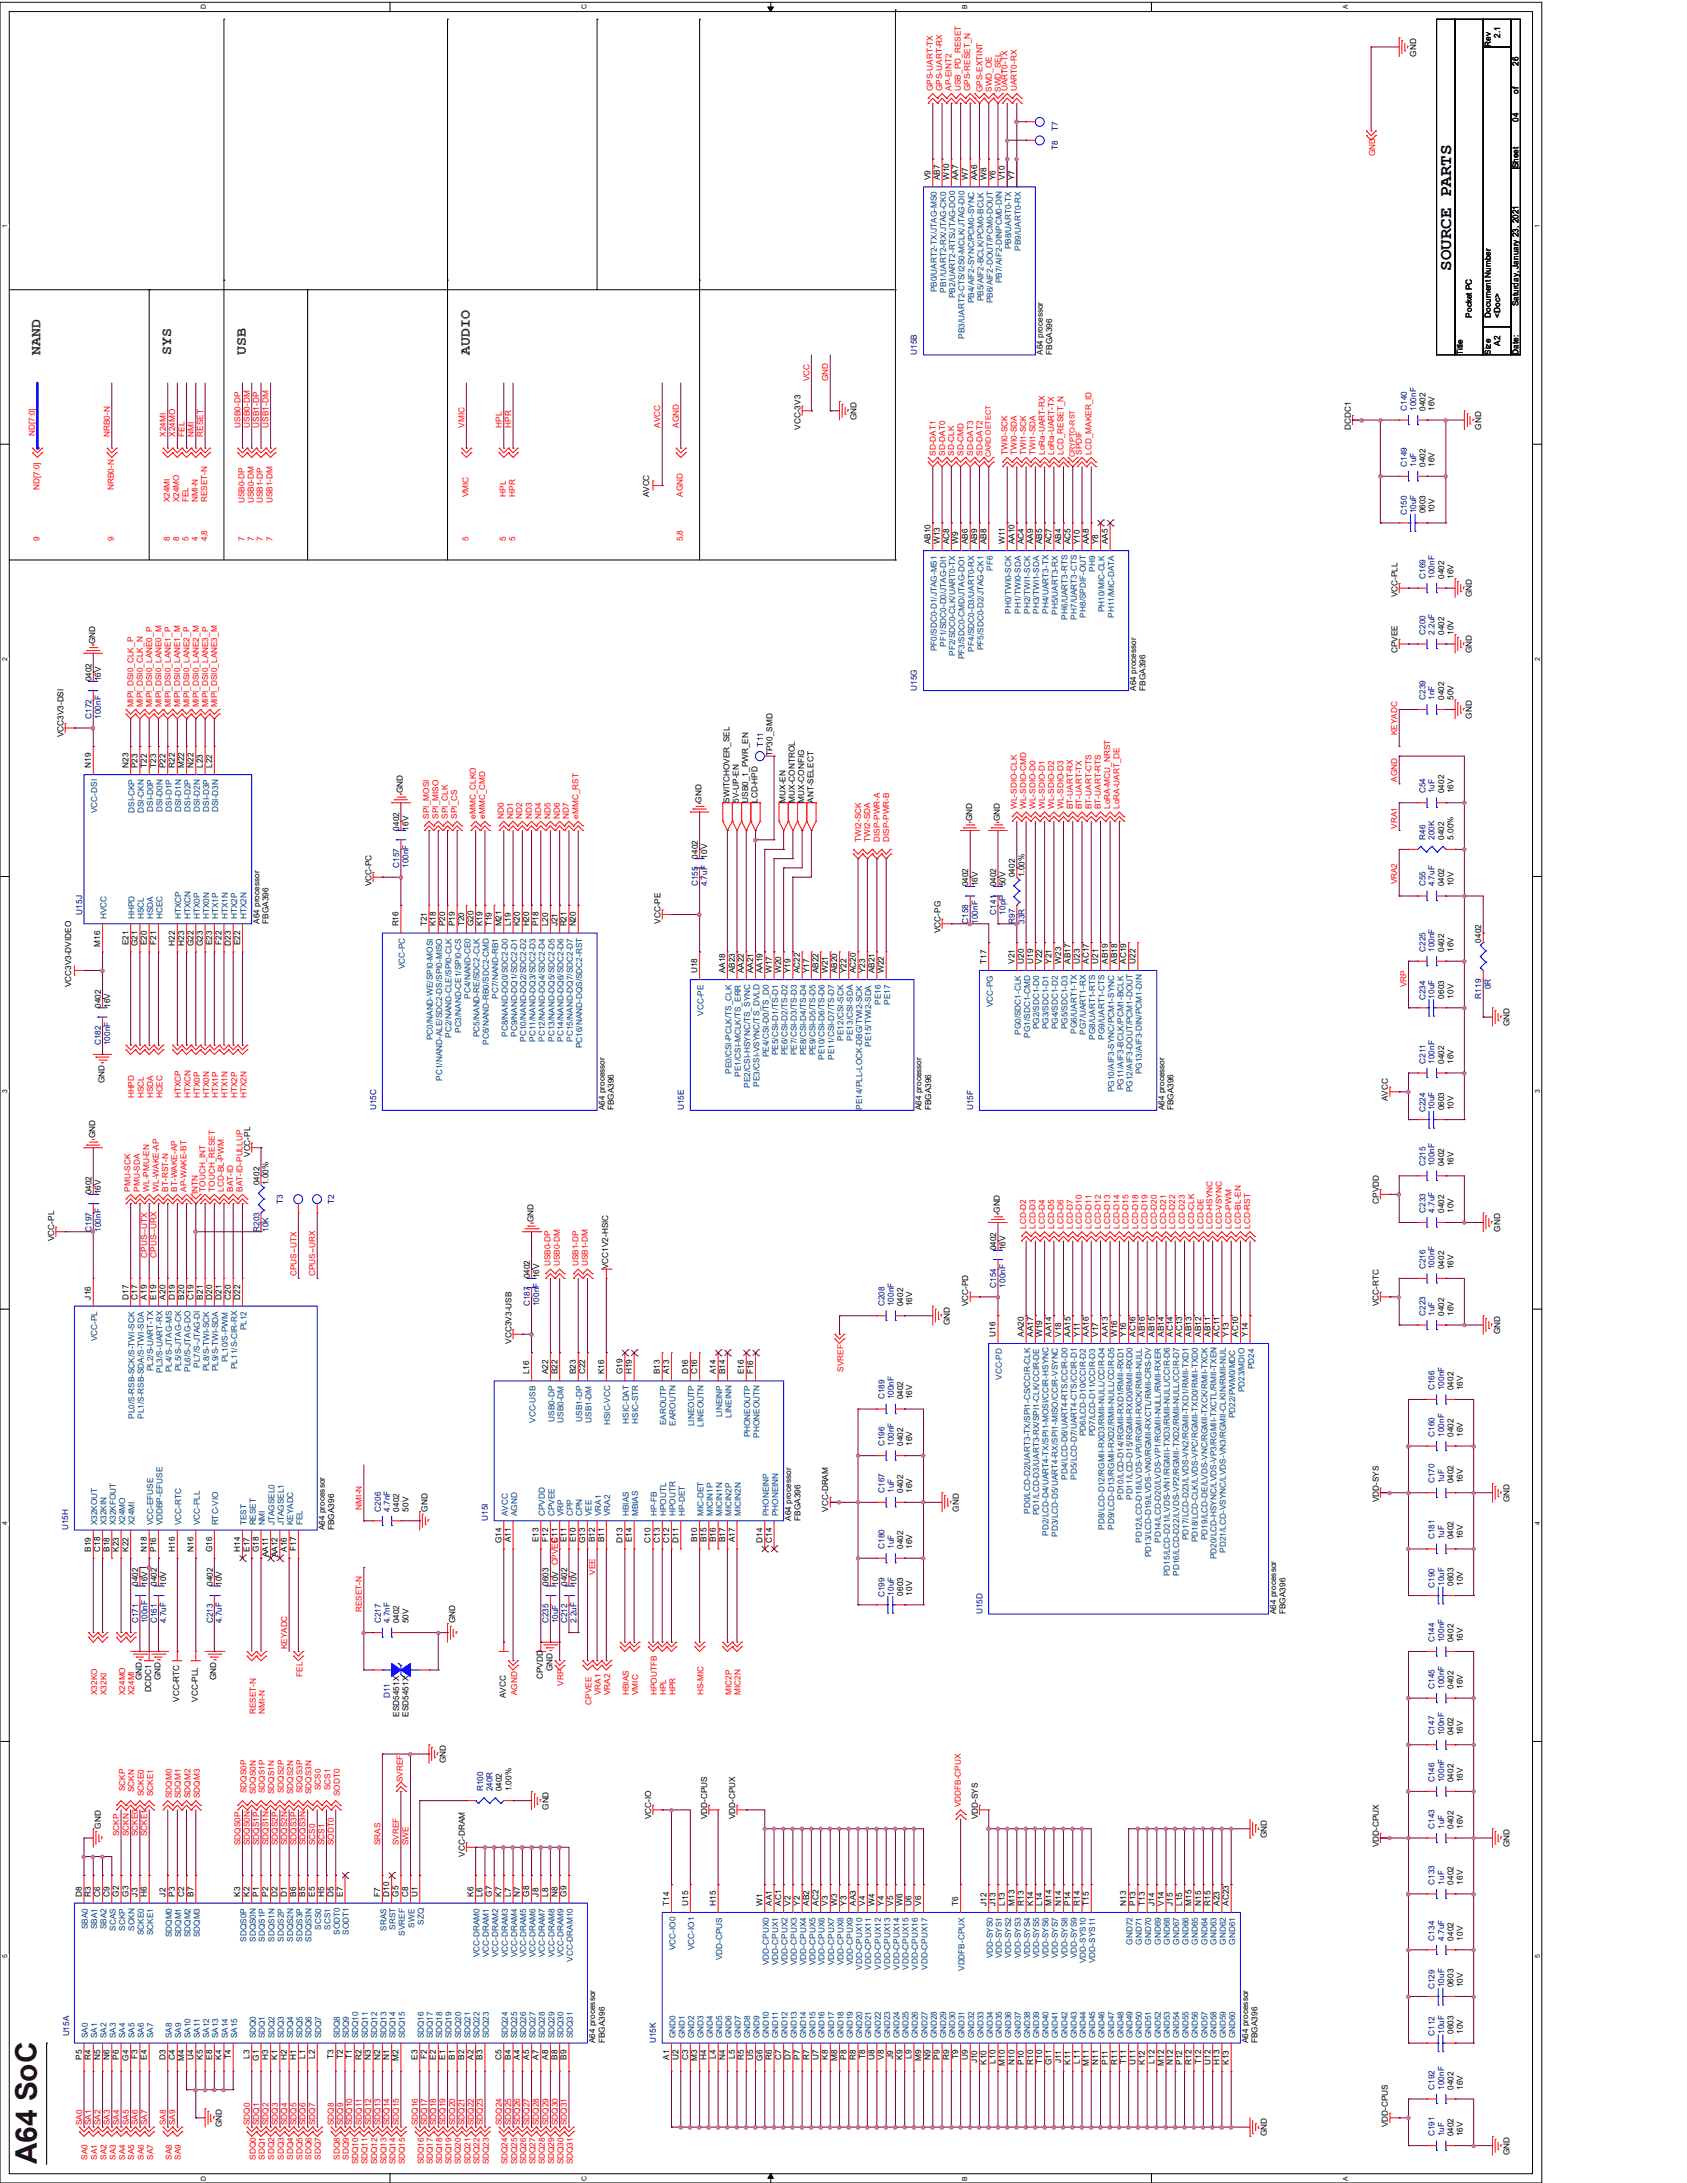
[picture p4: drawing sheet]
<svg xmlns="http://www.w3.org/2000/svg" width="216mm" height="279mm" viewBox="0 0 216 279" stroke-linecap="round" stroke-linejoin="round" font-family="sans-serif">
<defs><g id="words">
<text font-size="3.8" fill="#400000" x="4.7" y="277" transform="rotate(-90 4.7 277)">A64 SoC</text>
<text font-size="2.2" x="185.7" y="34.7" transform="rotate(-90 185.7 34.7)">SOURCE PARTS</text>
<g font-size="1.9" fill="#008000">
<text x="5.2" y="45.4" transform="rotate(-90 5.2 45.4)">NAND</text>
<text x="21.9" y="45.4" transform="rotate(-90 21.9 45.4)">SYS</text>
<text x="31.5" y="45.4" transform="rotate(-90 31.5 45.4)">USB</text>
<text x="60.1" y="45.4" transform="rotate(-90 60.1 45.4)">AUDIO</text>
</g>
<g font-size="1.1">
<text x="192" y="4.8" transform="rotate(-90 192 4.8)">2.1</text>
<text x="181.2" y="7.2" transform="rotate(-90 181.2 7.2)">GND</text>
<text x="190.8" y="6" transform="rotate(-90 190.8 6)">Rev</text>
<text x="194.4" y="12" transform="rotate(-90 194.4 12)">of</text>
<text x="194.4" y="8.4" transform="rotate(-90 194.4 8.4)">26</text>
<text x="194.4" y="15.6" transform="rotate(-90 194.4 15.6)">04</text>
<text x="119.1" y="23.1" transform="rotate(-90 119.1 23.1)">V9</text>
<text x="120.3" y="23.1" transform="rotate(-90 120.3 23.1)">AB7</text>
<text x="121.5" y="23.1" transform="rotate(-90 121.5 23.1)">W10</text>
<text x="122.6" y="23.1" transform="rotate(-90 122.6 23.1)">AA7</text>
<text x="123.9" y="23.1" transform="rotate(-90 123.9 23.1)">W7</text>
<text x="125.1" y="23.1" transform="rotate(-90 125.1 23.1)">AA6</text>
<text x="126.2" y="23.1" transform="rotate(-90 126.2 23.1)">W8</text>
<text x="127.4" y="23.1" transform="rotate(-90 127.4 23.1)">Y6</text>
<text x="128.6" y="23.1" transform="rotate(-90 128.6 23.1)">V10</text>
<text x="129.8" y="23.1" transform="rotate(-90 129.8 23.1)">Y7</text>
<text x="194.4" y="21.5" transform="rotate(-90 194.4 21.5)">Sheet</text>
<text x="188.4" y="40.6" transform="rotate(-90 188.4 40.6)">Pocket PC</text>
<text x="190.8" y="40.6" transform="rotate(-90 190.8 40.6)">Document Number</text>
<text x="192" y="40.6" transform="rotate(-90 192 40.6)">&lt;Doc&gt;</text>
<text x="194.4" y="39.2" transform="rotate(-90 194.4 39.2)">Saturday, January 23, 2021</text>
<text x="133.5" y="45.4" transform="rotate(-90 133.5 45.4)">A64 processor</text>
<text x="134.7" y="45.4" transform="rotate(-90 134.7 45.4)">FBGA396</text>
<text x="187.2" y="45.4" transform="rotate(-90 187.2 45.4)">Title</text>
<text x="190.8" y="45.4" transform="rotate(-90 190.8 45.4)">Size</text>
<text x="192" y="44.2" transform="rotate(-90 192 44.2)">A2</text>
<text x="194.4" y="45.4" transform="rotate(-90 194.4 45.4)">Date:</text>
<text x="109.6" y="53.8" transform="rotate(-90 109.6 53.8)">GND</text>
<text x="182.4" y="52.6" transform="rotate(-90 182.4 52.6)">0402</text>
<text x="183.6" y="52.6" transform="rotate(-90 183.6 52.6)">16V</text>
<text x="102.4" y="55" transform="rotate(-90 102.4 55)">VCC-3V3</text>
<text x="172.9" y="55" transform="rotate(-90 172.9 55)">DCDC1</text>
<text x="182.4" y="59.7" transform="rotate(-90 182.4 59.7)">0402</text>
<text x="183.6" y="59.7" transform="rotate(-90 183.6 59.7)">16V</text>
<text x="189.6" y="55" transform="rotate(-90 189.6 55)">GND</text>
<text x="83.1" y="63.7" transform="rotate(-90 83.1 63.7)">AVCC</text>
<text x="182.4" y="65.7" transform="rotate(-90 182.4 65.7)">0603</text>
<text x="183.6" y="65.7" transform="rotate(-90 183.6 65.7)">10V</text>
<text x="119.1" y="69.6" transform="rotate(-90 119.1 69.6)">AB10</text>
<text x="120.3" y="69.6" transform="rotate(-90 120.3 69.6)">W13</text>
<text x="121.5" y="69.6" transform="rotate(-90 121.5 69.6)">AC8</text>
<text x="122.6" y="69.6" transform="rotate(-90 122.6 69.6)">W9</text>
<text x="123.9" y="69.6" transform="rotate(-90 123.9 69.6)">AB6</text>
<text x="125.1" y="69.6" transform="rotate(-90 125.1 69.6)">AB9</text>
<text x="126.2" y="69.6" transform="rotate(-90 126.2 69.6)">AB8</text>
<text x="128.6" y="69.6" transform="rotate(-90 128.6 69.6)">W11</text>
<text x="129.8" y="69.6" transform="rotate(-90 129.8 69.6)">AA10</text>
<text x="131" y="69.6" transform="rotate(-90 131 69.6)">AC4</text>
<text x="132.2" y="69.6" transform="rotate(-90 132.2 69.6)">AA9</text>
<text x="133.4" y="69.6" transform="rotate(-90 133.4 69.6)">AB5</text>
<text x="134.6" y="69.6" transform="rotate(-90 134.6 69.6)">AC7</text>
<text x="135.8" y="69.6" transform="rotate(-90 135.8 69.6)">AB4</text>
<text x="137" y="69.6" transform="rotate(-90 137 69.6)">AC5</text>
<text x="138.2" y="69.6" transform="rotate(-90 138.2 69.6)">Y10</text>
<text x="139.4" y="69.6" transform="rotate(-90 139.4 69.6)">AA8</text>
<text x="140.5" y="69.6" transform="rotate(-90 140.5 69.6)">Y8</text>
<text x="141.8" y="69.6" transform="rotate(-90 141.8 69.6)">AA5</text>
<text x="178.9" y="76.5" transform="rotate(-90 178.9 76.5)">VCC-PLL</text>
<text x="184.8" y="74.1" transform="rotate(-90 184.8 74.1)">0402</text>
<text x="186" y="74.1" transform="rotate(-90 186 74.1)">16V</text>
<text x="188.4" y="76.5" transform="rotate(-90 188.4 76.5)">GND</text>
<text x="12.2" y="82.4" transform="rotate(-90 12.2 82.4)">GND</text>
<text x="178.9" y="83.6" transform="rotate(-90 178.9 83.6)">CPVEE</text>
<text x="184.8" y="81.2" transform="rotate(-90 184.8 81.2)">0402</text>
<text x="186" y="81.2" transform="rotate(-90 186 81.2)">10V</text>
<text x="188.4" y="83.6" transform="rotate(-90 188.4 83.6)">GND</text>
<text x="11.7" y="87.2" transform="rotate(-90 11.7 87.2)">0402</text>
<text x="12.9" y="87.2" transform="rotate(-90 12.9 87.2)">16V</text>
<text x="145.4" y="88.4" transform="rotate(-90 145.4 88.4)">A64 processor</text>
<text x="146.6" y="88.4" transform="rotate(-90 146.6 88.4)">FBGA396</text>
<text x="184.8" y="89.6" transform="rotate(-90 184.8 89.6)">0402</text>
<text x="186" y="89.6" transform="rotate(-90 186 89.6)">50V</text>
<text x="8.1" y="94.4" transform="rotate(-90 8.1 94.4)">VCC3V3-DSI</text>
<text x="188.4" y="92" transform="rotate(-90 188.4 92)">GND</text>
<text x="11.6" y="98.3" transform="rotate(-90 11.6 98.3)">N19</text>
<text x="16.4" y="98.3" transform="rotate(-90 16.4 98.3)">N23</text>
<text x="17.6" y="98.3" transform="rotate(-90 17.6 98.3)">P23</text>
<text x="18.8" y="98.3" transform="rotate(-90 18.8 98.3)">T22</text>
<text x="20" y="98.3" transform="rotate(-90 20 98.3)">T23</text>
<text x="21.2" y="98.3" transform="rotate(-90 21.2 98.3)">P22</text>
<text x="22.4" y="98.3" transform="rotate(-90 22.4 98.3)">R22</text>
<text x="23.6" y="98.3" transform="rotate(-90 23.6 98.3)">M22</text>
<text x="24.8" y="98.3" transform="rotate(-90 24.8 98.3)">N22</text>
<text x="26" y="98.3" transform="rotate(-90 26 98.3)">L23</text>
<text x="27.1" y="98.3" transform="rotate(-90 27.1 98.3)">L22</text>
<text x="51.6" y="101.5" transform="rotate(-90 51.6 101.5)">GND</text>
<text x="98.8" y="96.8" transform="rotate(-90 98.8 96.8)">TP30_SMD</text>
<text x="184.8" y="101.5" transform="rotate(-90 184.8 101.5)">0402</text>
<text x="186" y="101.5" transform="rotate(-90 186 101.5)">16V</text>
<text x="51.1" y="106.3" transform="rotate(-90 51.1 106.3)">0402</text>
<text x="52.3" y="106.3" transform="rotate(-90 52.3 106.3)">16V</text>
<text x="89.8" y="102.7" transform="rotate(-90 89.8 102.7)">GND</text>
<text x="93.3" y="102.7" transform="rotate(-90 93.3 102.7)">SWITCHOVER_SEL</text>
<text x="94.6" y="102.7" transform="rotate(-90 94.6 102.7)">5V-UP-EN</text>
<text x="95.8" y="102.7" transform="rotate(-90 95.8 102.7)">USB0_1_PWR_EN</text>
<text x="96.9" y="102.7" transform="rotate(-90 96.9 102.7)">LCD-HPD</text>
<text x="100.5" y="102.7" transform="rotate(-90 100.5 102.7)">MUX-EN</text>
<text x="101.7" y="102.7" transform="rotate(-90 101.7 102.7)">MUX-CONTROL</text>
<text x="102.9" y="102.7" transform="rotate(-90 102.9 102.7)">MUX-CONFIG</text>
<text x="104.1" y="102.7" transform="rotate(-90 104.1 102.7)">ANT-SELECT</text>
<text x="124.4" y="105.1" transform="rotate(-90 124.4 105.1)">GND</text>
<text x="128" y="105.1" transform="rotate(-90 128 105.1)">GND</text>
<text x="184.8" y="107.5" transform="rotate(-90 184.8 107.5)">0402</text>
<text x="186" y="107.5" transform="rotate(-90 186 107.5)">5.00%</text>
<text x="47.5" y="113.5" transform="rotate(-90 47.5 113.5)">VCC-PC</text>
<text x="89.3" y="109.9" transform="rotate(-90 89.3 109.9)">0402</text>
<text x="90.5" y="109.9" transform="rotate(-90 90.5 109.9)">10V</text>
<text x="123.9" y="113.5" transform="rotate(-90 123.9 113.5)">0402</text>
<text x="125.1" y="113.5" transform="rotate(-90 125.1 113.5)">16V</text>
<text x="127.5" y="113.5" transform="rotate(-90 127.5 113.5)">0402</text>
<text x="128.7" y="113.5" transform="rotate(-90 128.7 113.5)">50V</text>
<text x="129.9" y="112.3" transform="rotate(-90 129.9 112.3)">0402</text>
<text x="131.1" y="112.3" transform="rotate(-90 131.1 112.3)">1.00%</text>
<text x="184.8" y="113.5" transform="rotate(-90 184.8 113.5)">0402</text>
<text x="186" y="113.5" transform="rotate(-90 186 113.5)">10V</text>
<text x="33.2" y="118.2" transform="rotate(-90 33.2 118.2)">A64 processor</text>
<text x="34.4" y="118.2" transform="rotate(-90 34.4 118.2)">FBGA396</text>
<text x="51" y="118.6" transform="rotate(-90 51 118.6)">R16</text>
<text x="54.6" y="118.6" transform="rotate(-90 54.6 118.6)">T21</text>
<text x="55.8" y="118.6" transform="rotate(-90 55.8 118.6)">K18</text>
<text x="57" y="118.6" transform="rotate(-90 57 118.6)">P20</text>
<text x="58.2" y="118.6" transform="rotate(-90 58.2 118.6)">P19</text>
<text x="59.4" y="118.6" transform="rotate(-90 59.4 118.6)">T20</text>
<text x="60.6" y="118.6" transform="rotate(-90 60.6 118.6)">G20</text>
<text x="61.8" y="118.6" transform="rotate(-90 61.8 118.6)">K19</text>
<text x="62.9" y="118.6" transform="rotate(-90 62.9 118.6)">T19</text>
<text x="64.2" y="118.6" transform="rotate(-90 64.2 118.6)">M21</text>
<text x="65.4" y="118.6" transform="rotate(-90 65.4 118.6)">L19</text>
<text x="66.5" y="118.6" transform="rotate(-90 66.5 118.6)">K20</text>
<text x="67.7" y="118.6" transform="rotate(-90 67.7 118.6)">H20</text>
<text x="68.9" y="118.6" transform="rotate(-90 68.9 118.6)">P18</text>
<text x="70.1" y="118.6" transform="rotate(-90 70.1 118.6)">L20</text>
<text x="71.3" y="118.6" transform="rotate(-90 71.3 118.6)">J21</text>
<text x="72.5" y="118.6" transform="rotate(-90 72.5 118.6)">R21</text>
<text x="73.7" y="118.6" transform="rotate(-90 73.7 118.6)">N20</text>
<text x="84.5" y="118.2" transform="rotate(-90 84.5 118.2)">VCC-PE</text>
<text x="120.4" y="119.4" transform="rotate(-90 120.4 119.4)">VCC-PG</text>
<text x="12.8" y="121.2" transform="rotate(-90 12.8 121.2)">M16</text>
<text x="16.4" y="121" transform="rotate(-90 16.4 121)">E21</text>
<text x="17.6" y="121.1" transform="rotate(-90 17.6 121.1)">G21</text>
<text x="18.8" y="121" transform="rotate(-90 18.8 121)">E20</text>
<text x="20" y="120.9" transform="rotate(-90 20 120.9)">F21</text>
<text x="22.4" y="121" transform="rotate(-90 22.4 121)">H22</text>
<text x="23.6" y="121" transform="rotate(-90 23.6 121)">H23</text>
<text x="24.8" y="121.1" transform="rotate(-90 24.8 121.1)">G22</text>
<text x="26" y="121.1" transform="rotate(-90 26 121.1)">G23</text>
<text x="27.1" y="121" transform="rotate(-90 27.1 121)">E23</text>
<text x="28.4" y="120.9" transform="rotate(-90 28.4 120.9)">F22</text>
<text x="29.5" y="121" transform="rotate(-90 29.5 121)">D23</text>
<text x="30.7" y="121" transform="rotate(-90 30.7 121)">E22</text>
<text x="89.2" y="124.5" transform="rotate(-90 89.2 124.5)">U18</text>
<text x="92.8" y="124.5" transform="rotate(-90 92.8 124.5)">AA18</text>
<text x="94" y="124.5" transform="rotate(-90 94 124.5)">AB23</text>
<text x="95.2" y="124.5" transform="rotate(-90 95.2 124.5)">AA22</text>
<text x="96.4" y="124.5" transform="rotate(-90 96.4 124.5)">AA21</text>
<text x="97.6" y="124.5" transform="rotate(-90 97.6 124.5)">AA19</text>
<text x="98.8" y="124.5" transform="rotate(-90 98.8 124.5)">W17</text>
<text x="100" y="124.5" transform="rotate(-90 100 124.5)">W20</text>
<text x="101.2" y="124.5" transform="rotate(-90 101.2 124.5)">Y19</text>
<text x="102.4" y="124.5" transform="rotate(-90 102.4 124.5)">AC22</text>
<text x="103.5" y="124.5" transform="rotate(-90 103.5 124.5)">Y17</text>
<text x="104.7" y="124.5" transform="rotate(-90 104.7 124.5)">AB22</text>
<text x="106" y="124.5" transform="rotate(-90 106 124.5)">W21</text>
<text x="107.1" y="124.5" transform="rotate(-90 107.1 124.5)">AB20</text>
<text x="108.3" y="124.5" transform="rotate(-90 108.3 124.5)">Y22</text>
<text x="109.5" y="124.5" transform="rotate(-90 109.5 124.5)">AC20</text>
<text x="110.7" y="124.5" transform="rotate(-90 110.7 124.5)">Y23</text>
<text x="111.9" y="124.5" transform="rotate(-90 111.9 124.5)">AB21</text>
<text x="113.1" y="124.5" transform="rotate(-90 113.1 124.5)">W22</text>
<text x="126.2" y="123.4" transform="rotate(-90 126.2 123.4)">T17</text>
<text x="129.8" y="123.4" transform="rotate(-90 129.8 123.4)">V21</text>
<text x="131" y="123.4" transform="rotate(-90 131 123.4)">U20</text>
<text x="132.2" y="123.4" transform="rotate(-90 132.2 123.4)">U19</text>
<text x="133.4" y="123.4" transform="rotate(-90 133.4 123.4)">V22</text>
<text x="134.6" y="123.4" transform="rotate(-90 134.6 123.4)">Y21</text>
<text x="135.8" y="123.4" transform="rotate(-90 135.8 123.4)">W23</text>
<text x="137" y="123.4" transform="rotate(-90 137 123.4)">AB17</text>
<text x="138.2" y="123.4" transform="rotate(-90 138.2 123.4)">U23</text>
<text x="139.4" y="123.4" transform="rotate(-90 139.4 123.4)">AC17</text>
<text x="140.5" y="123.4" transform="rotate(-90 140.5 123.4)">U21</text>
<text x="141.8" y="123.4" transform="rotate(-90 141.8 123.4)">AB19</text>
<text x="143" y="123.4" transform="rotate(-90 143 123.4)">AB18</text>
<text x="144.1" y="123.4" transform="rotate(-90 144.1 123.4)">AC19</text>
<text x="145.3" y="123.4" transform="rotate(-90 145.3 123.4)">U22</text>
<text x="184.8" y="121.8" transform="rotate(-90 184.8 121.8)">0402</text>
<text x="186" y="121.8" transform="rotate(-90 186 121.8)">16V</text>
<text x="189.6" y="120.7" transform="rotate(-90 189.6 120.7)">0402</text>
<text x="9.1" y="126.4" transform="rotate(-90 9.1 126.4)">VCC3V3-DVIDEO</text>
<text x="12.9" y="129" transform="rotate(-90 12.9 129)">0402</text>
<text x="14.1" y="129" transform="rotate(-90 14.1 129)">16V</text>
<text x="184.8" y="127.8" transform="rotate(-90 184.8 127.8)">0603</text>
<text x="186" y="127.8" transform="rotate(-90 186 127.8)">10V</text>
<text x="193.2" y="131.4" transform="rotate(-90 193.2 131.4)">GND</text>
<text x="184.8" y="136.1" transform="rotate(-90 184.8 136.1)">0402</text>
<text x="186" y="136.1" transform="rotate(-90 186 136.1)">16V</text>
<text x="13.4" y="138.6" transform="rotate(-90 13.4 138.6)">GND</text>
<text x="77.4" y="142.1" transform="rotate(-90 77.4 142.1)">A64 processor</text>
<text x="78.6" y="142.1" transform="rotate(-90 78.6 142.1)">FBGA396</text>
<text x="117.9" y="142.1" transform="rotate(-90 117.9 142.1)">A64 processor</text>
<text x="119.2" y="142.1" transform="rotate(-90 119.2 142.1)">FBGA396</text>
<text x="149" y="142.1" transform="rotate(-90 149 142.1)">A64 processor</text>
<text x="150.2" y="142.1" transform="rotate(-90 150.2 142.1)">FBGA396</text>
<text x="177.6" y="140.9" transform="rotate(-90 177.6 140.9)">AVCC</text>
<text x="184.8" y="142.1" transform="rotate(-90 184.8 142.1)">0603</text>
<text x="186" y="142.1" transform="rotate(-90 186 142.1)">10V</text>
<text x="12.2" y="145.7" transform="rotate(-90 12.2 145.7)">GND</text>
<text x="32" y="148.1" transform="rotate(-90 32 148.1)">VCC-PL</text>
<text x="184.8" y="149.3" transform="rotate(-90 184.8 149.3)">0402</text>
<text x="186" y="149.3" transform="rotate(-90 186 149.3)">16V</text>
<text x="11.7" y="152.9" transform="rotate(-90 11.7 152.9)">0402</text>
<text x="12.9" y="152.9" transform="rotate(-90 12.9 152.9)">16V</text>
<text x="33.2" y="151.7" transform="rotate(-90 33.2 151.7)">0402</text>
<text x="34.4" y="151.7" transform="rotate(-90 34.4 151.7)">1.00%</text>
<text x="128" y="155.2" transform="rotate(-90 128 155.2)">GND</text>
<text x="176.4" y="154.1" transform="rotate(-90 176.4 154.1)">CPVDD</text>
<text x="184.8" y="155.2" transform="rotate(-90 184.8 155.2)">0402</text>
<text x="186" y="155.2" transform="rotate(-90 186 155.2)">10V</text>
<text x="6.9" y="158.8" transform="rotate(-90 6.9 158.8)">VCC-PL</text>
<text x="68.3" y="156.5" transform="rotate(-90 68.3 156.5)">GND</text>
<text x="127.5" y="160" transform="rotate(-90 127.5 160)">0402</text>
<text x="128.7" y="160" transform="rotate(-90 128.7 160)">16V</text>
<text x="192" y="157.6" transform="rotate(-90 192 157.6)">GND</text>
<text x="11.6" y="166.3" transform="rotate(-90 11.6 166.3)">J16</text>
<text x="16.4" y="166.3" transform="rotate(-90 16.4 166.3)">D17</text>
<text x="17.6" y="166.3" transform="rotate(-90 17.6 166.3)">C17</text>
<text x="18.8" y="166.3" transform="rotate(-90 18.8 166.3)">A19</text>
<text x="20" y="166.3" transform="rotate(-90 20 166.3)">E19</text>
<text x="21.2" y="166.3" transform="rotate(-90 21.2 166.3)">A20</text>
<text x="22.4" y="166.3" transform="rotate(-90 22.4 166.3)">D19</text>
<text x="23.6" y="166.3" transform="rotate(-90 23.6 166.3)">B20</text>
<text x="24.8" y="166.3" transform="rotate(-90 24.8 166.3)">C19</text>
<text x="26" y="166.3" transform="rotate(-90 26 166.3)">B21</text>
<text x="27.1" y="166.3" transform="rotate(-90 27.1 166.3)">D20</text>
<text x="28.4" y="166.3" transform="rotate(-90 28.4 166.3)">D21</text>
<text x="29.5" y="166.3" transform="rotate(-90 29.5 166.3)">C20</text>
<text x="30.7" y="166.3" transform="rotate(-90 30.7 166.3)">D22</text>
<text x="67.8" y="163.6" transform="rotate(-90 67.8 163.6)">0402</text>
<text x="77.9" y="162.4" transform="rotate(-90 77.9 162.4)">VCC1V2-HSIC</text>
<text x="115.6" y="167.2" transform="rotate(-90 115.6 167.2)">0402</text>
<text x="116.8" y="167.2" transform="rotate(-90 116.8 167.2)">16V</text>
<text x="123.9" y="167.2" transform="rotate(-90 123.9 167.2)">VCC-PD</text>
<text x="176.4" y="167.2" transform="rotate(-90 176.4 167.2)">VCC-RTC</text>
<text x="184.8" y="162.4" transform="rotate(-90 184.8 162.4)">0402</text>
<text x="186" y="162.4" transform="rotate(-90 186 162.4)">16V</text>
<text x="65.4" y="172" transform="rotate(-90 65.4 172)">VCC3V3-USB</text>
<text x="121.5" y="169.6" transform="rotate(-90 121.5 169.6)">GND</text>
<text x="127.4" y="171.1" transform="rotate(-90 127.4 171.1)">U16</text>
<text x="131" y="171.1" transform="rotate(-90 131 171.1)">AA20</text>
<text x="132.2" y="171.1" transform="rotate(-90 132.2 171.1)">AA17</text>
<text x="133.4" y="171.1" transform="rotate(-90 133.4 171.1)">W19</text>
<text x="134.6" y="171.1" transform="rotate(-90 134.6 171.1)">AA14</text>
<text x="135.8" y="171.1" transform="rotate(-90 135.8 171.1)">V18</text>
<text x="137" y="171.1" transform="rotate(-90 137 171.1)">AA15</text>
<text x="138.2" y="171.1" transform="rotate(-90 138.2 171.1)">Y11</text>
<text x="139.4" y="171.1" transform="rotate(-90 139.4 171.1)">AA16</text>
<text x="140.5" y="171.1" transform="rotate(-90 140.5 171.1)">V17</text>
<text x="141.8" y="171.1" transform="rotate(-90 141.8 171.1)">AA13</text>
<text x="143" y="171.1" transform="rotate(-90 143 171.1)">W16</text>
<text x="144.1" y="171.1" transform="rotate(-90 144.1 171.1)">Y16</text>
<text x="145.3" y="171.1" transform="rotate(-90 145.3 171.1)">AC16</text>
<text x="146.5" y="171.1" transform="rotate(-90 146.5 171.1)">AB16</text>
<text x="147.7" y="171.1" transform="rotate(-90 147.7 171.1)">AB15</text>
<text x="148.9" y="171.1" transform="rotate(-90 148.9 171.1)">AB14</text>
<text x="150.1" y="171.1" transform="rotate(-90 150.1 171.1)">AC14</text>
<text x="151.3" y="171.1" transform="rotate(-90 151.3 171.1)">AC13</text>
<text x="152.5" y="171.1" transform="rotate(-90 152.5 171.1)">AB13</text>
<text x="153.7" y="171.1" transform="rotate(-90 153.7 171.1)">AB12</text>
<text x="154.9" y="171.1" transform="rotate(-90 154.9 171.1)">AB11</text>
<text x="156.1" y="171.1" transform="rotate(-90 156.1 171.1)">AC11</text>
<text x="157.3" y="171.1" transform="rotate(-90 157.3 171.1)">Y13</text>
<text x="158.5" y="171.1" transform="rotate(-90 158.5 171.1)">AC10</text>
<text x="159.7" y="171.1" transform="rotate(-90 159.7 171.1)">Y14</text>
<text x="184.8" y="168.4" transform="rotate(-90 184.8 168.4)">0402</text>
<text x="186" y="168.4" transform="rotate(-90 186 168.4)">16V</text>
<text x="192" y="170.8" transform="rotate(-90 192 170.8)">GND</text>
<text x="67.7" y="175.9" transform="rotate(-90 67.7 175.9)">L16</text>
<text x="70.1" y="175.9" transform="rotate(-90 70.1 175.9)">A22</text>
<text x="71.3" y="175.9" transform="rotate(-90 71.3 175.9)">B22</text>
<text x="73.7" y="175.9" transform="rotate(-90 73.7 175.9)">B23</text>
<text x="74.9" y="175.9" transform="rotate(-90 74.9 175.9)">C22</text>
<text x="77.3" y="175.9" transform="rotate(-90 77.3 175.9)">K16</text>
<text x="79.7" y="175.9" transform="rotate(-90 79.7 175.9)">G19</text>
<text x="80.9" y="175.9" transform="rotate(-90 80.9 175.9)">H19</text>
<text x="84.5" y="175.9" transform="rotate(-90 84.5 175.9)">B13</text>
<text x="85.6" y="175.9" transform="rotate(-90 85.6 175.9)">A13</text>
<text x="88.1" y="175.9" transform="rotate(-90 88.1 175.9)">D16</text>
<text x="89.2" y="175.9" transform="rotate(-90 89.2 175.9)">C16</text>
<text x="91.6" y="175.9" transform="rotate(-90 91.6 175.9)">A14</text>
<text x="92.8" y="175.9" transform="rotate(-90 92.8 175.9)">B14</text>
<text x="95.2" y="175.9" transform="rotate(-90 95.2 175.9)">E16</text>
<text x="96.4" y="175.9" transform="rotate(-90 96.4 175.9)">F16</text>
<text x="115.6" y="179.1" transform="rotate(-90 115.6 179.1)">0402</text>
<text x="116.8" y="179.1" transform="rotate(-90 116.8 179.1)">16V</text>
<text x="186" y="177.9" transform="rotate(-90 186 177.9)">0402</text>
<text x="187.2" y="177.9" transform="rotate(-90 187.2 177.9)">16V</text>
<text x="115.6" y="185.1" transform="rotate(-90 115.6 185.1)">0402</text>
<text x="116.8" y="185.1" transform="rotate(-90 116.8 185.1)">16V</text>
<text x="186" y="183.9" transform="rotate(-90 186 183.9)">0402</text>
<text x="187.2" y="183.9" transform="rotate(-90 187.2 183.9)">16V</text>
<text x="115.6" y="191.1" transform="rotate(-90 115.6 191.1)">0402</text>
<text x="116.8" y="191.1" transform="rotate(-90 116.8 191.1)">16V</text>
<text x="186" y="189.9" transform="rotate(-90 186 189.9)">0402</text>
<text x="187.2" y="189.9" transform="rotate(-90 187.2 189.9)">16V</text>
<text x="41.6" y="195.8" transform="rotate(-90 41.6 195.8)">A64 processor</text>
<text x="42.8" y="195.8" transform="rotate(-90 42.8 195.8)">FBGA396</text>
<text x="51.1" y="193.5" transform="rotate(-90 51.1 193.5)">0402</text>
<text x="52.3" y="193.5" transform="rotate(-90 52.3 193.5)">50V</text>
<text x="54.7" y="193.5" transform="rotate(-90 54.7 193.5)">GND</text>
<text x="64.2" y="197.5" transform="rotate(-90 64.2 197.5)">G14</text>
<text x="65.4" y="197.4" transform="rotate(-90 65.4 197.4)">A11</text>
<text x="68.9" y="197.4" transform="rotate(-90 68.9 197.4)">E13</text>
<text x="70.1" y="197.3" transform="rotate(-90 70.1 197.3)">F12</text>
<text x="71.3" y="197.4" transform="rotate(-90 71.3 197.4)">C11</text>
<text x="72.5" y="197.4" transform="rotate(-90 72.5 197.4)">E11</text>
<text x="73.7" y="197.4" transform="rotate(-90 73.7 197.4)">E10</text>
<text x="74.9" y="197.5" transform="rotate(-90 74.9 197.5)">G13</text>
<text x="76.1" y="197.4" transform="rotate(-90 76.1 197.4)">B12</text>
<text x="77.3" y="197.4" transform="rotate(-90 77.3 197.4)">B11</text>
<text x="79.7" y="197.4" transform="rotate(-90 79.7 197.4)">D13</text>
<text x="80.9" y="197.4" transform="rotate(-90 80.9 197.4)">E14</text>
<text x="83.3" y="197.4" transform="rotate(-90 83.3 197.4)">C10</text>
<text x="84.5" y="197.4" transform="rotate(-90 84.5 197.4)">C13</text>
<text x="85.6" y="197.4" transform="rotate(-90 85.6 197.4)">C12</text>
<text x="86.8" y="197.4" transform="rotate(-90 86.8 197.4)">D11</text>
<text x="89.2" y="197.4" transform="rotate(-90 89.2 197.4)">B10</text>
<text x="90.4" y="197.4" transform="rotate(-90 90.4 197.4)">B15</text>
<text x="91.6" y="197.4" transform="rotate(-90 91.6 197.4)">B16</text>
<text x="92.8" y="197.4" transform="rotate(-90 92.8 197.4)">B17</text>
<text x="94" y="197.4" transform="rotate(-90 94 197.4)">A17</text>
<text x="97.6" y="197.4" transform="rotate(-90 97.6 197.4)">D14</text>
<text x="98.8" y="197.4" transform="rotate(-90 98.8 197.4)">C14</text>
<text x="101.3" y="194.6" transform="rotate(-90 101.3 194.6)">A64 processor</text>
<text x="102.4" y="194.6" transform="rotate(-90 102.4 194.6)">FBGA396</text>
<text x="106" y="193.5" transform="rotate(-90 106 193.5)">VCC-DRAM</text>
<text x="122.7" y="193.5" transform="rotate(-90 122.7 193.5)">GND</text>
<text x="176.4" y="192.3" transform="rotate(-90 176.4 192.3)">VDD-SYS</text>
<text x="186" y="197" transform="rotate(-90 186 197)">0402</text>
<text x="187.2" y="197" transform="rotate(-90 187.2 197)">16V</text>
<text x="193.2" y="192.3" transform="rotate(-90 193.2 192.3)">GND</text>
<text x="11.6" y="198.6" transform="rotate(-90 11.6 198.6)">B19</text>
<text x="12.8" y="198.6" transform="rotate(-90 12.8 198.6)">C18</text>
<text x="14" y="198.6" transform="rotate(-90 14 198.6)">B18</text>
<text x="15.2" y="198.6" transform="rotate(-90 15.2 198.6)">K23</text>
<text x="16.4" y="198.6" transform="rotate(-90 16.4 198.6)">K22</text>
<text x="17.7" y="203" transform="rotate(-90 17.7 203)">0402</text>
<text x="18.8" y="198.6" transform="rotate(-90 18.8 198.6)">N18</text>
<text x="18.9" y="203" transform="rotate(-90 18.9 203)">16V</text>
<text x="20" y="198.6" transform="rotate(-90 20 198.6)">P16</text>
<text x="20.1" y="203" transform="rotate(-90 20.1 203)">0402</text>
<text x="21.3" y="203" transform="rotate(-90 21.3 203)">10V</text>
<text x="22.4" y="198.6" transform="rotate(-90 22.4 198.6)">H16</text>
<text x="24.8" y="198.6" transform="rotate(-90 24.8 198.6)">N16</text>
<text x="27.1" y="198.7" transform="rotate(-90 27.1 198.7)">G16</text>
<text x="27.2" y="203" transform="rotate(-90 27.2 203)">0402</text>
<text x="28.4" y="203" transform="rotate(-90 28.4 203)">10V</text>
<text x="30.7" y="198.6" transform="rotate(-90 30.7 198.6)">H14</text>
<text x="31.9" y="198.6" transform="rotate(-90 31.9 198.6)">E17</text>
<text x="33.1" y="198.7" transform="rotate(-90 33.1 198.7)">G18</text>
<text x="34.3" y="199.3" transform="rotate(-90 34.3 199.3)">AA11</text>
<text x="35.5" y="199.3" transform="rotate(-90 35.5 199.3)">AA12</text>
<text x="36.7" y="198.6" transform="rotate(-90 36.7 198.6)">A16</text>
<text x="37.9" y="198.5" transform="rotate(-90 37.9 198.5)">F17</text>
<text x="70.2" y="203" transform="rotate(-90 70.2 203)">0603</text>
<text x="71.4" y="203" transform="rotate(-90 71.4 203)">10V</text>
<text x="72.6" y="203" transform="rotate(-90 72.6 203)">0402</text>
<text x="73.8" y="203" transform="rotate(-90 73.8 203)">10V</text>
<text x="115.6" y="198.2" transform="rotate(-90 115.6 198.2)">0402</text>
<text x="116.8" y="198.2" transform="rotate(-90 116.8 198.2)">16V</text>
<text x="186" y="203" transform="rotate(-90 186 203)">0603</text>
<text x="187.2" y="203" transform="rotate(-90 187.2 203)">10V</text>
<text x="51.1" y="207.8" transform="rotate(-90 51.1 207.8)">0402</text>
<text x="52.3" y="207.8" transform="rotate(-90 52.3 207.8)">50V</text>
<text x="58.3" y="207.8" transform="rotate(-90 58.3 207.8)">GND</text>
<text x="115.6" y="204.2" transform="rotate(-90 115.6 204.2)">0603</text>
<text x="116.8" y="204.2" transform="rotate(-90 116.8 204.2)">10V</text>
<text x="163.3" y="206.6" transform="rotate(-90 163.3 206.6)">A64 processor</text>
<text x="164.5" y="206.6" transform="rotate(-90 164.5 206.6)">FBGA396</text>
<text x="18.2" y="215.1" transform="rotate(-90 18.2 215.1)">GND</text>
<text x="20.5" y="215.1" transform="rotate(-90 20.5 215.1)">GND</text>
<text x="27.7" y="215.1" transform="rotate(-90 27.7 215.1)">GND</text>
<text x="69.5" y="214.9" transform="rotate(-90 69.5 214.9)">CPVDD</text>
<text x="70.7" y="213.9" transform="rotate(-90 70.7 213.9)">GND</text>
<text x="186" y="210.2" transform="rotate(-90 186 210.2)">0402</text>
<text x="187.2" y="210.2" transform="rotate(-90 187.2 210.2)">16V</text>
<text x="19.3" y="216.6" transform="rotate(-90 19.3 216.6)">DCDC1</text>
<text x="22.9" y="217.8" transform="rotate(-90 22.9 217.8)">VCC-RTC</text>
<text x="25.3" y="217.8" transform="rotate(-90 25.3 217.8)">VCC-PLL</text>
<text x="51.1" y="219.7" transform="rotate(-90 51.1 219.7)">ESD5451X</text>
<text x="52.3" y="219.7" transform="rotate(-90 52.3 219.7)">ESD5451X</text>
<text x="64.7" y="217.3" transform="rotate(-90 64.7 217.3)">AVCC</text>
<text x="186" y="216.2" transform="rotate(-90 186 216.2)">0402</text>
<text x="187.2" y="216.2" transform="rotate(-90 187.2 216.2)">16V</text>
<text x="57.1" y="225.7" transform="rotate(-90 57.1 225.7)">GND</text>
<text x="186" y="222.1" transform="rotate(-90 186 222.1)">0402</text>
<text x="187.2" y="222.1" transform="rotate(-90 187.2 222.1)">16V</text>
<text x="64.2" y="229.3" transform="rotate(-90 64.2 229.3)">0402</text>
<text x="65.4" y="229.3" transform="rotate(-90 65.4 229.3)">1.00%</text>
<text x="70.2" y="231.6" transform="rotate(-90 70.2 231.6)">GND</text>
<text x="83.4" y="232.8" transform="rotate(-90 83.4 232.8)">VCC-IO</text>
<text x="90.5" y="232.8" transform="rotate(-90 90.5 232.8)">VDD-CPUS</text>
<text x="94.1" y="232.8" transform="rotate(-90 94.1 232.8)">VDD-CPUX</text>
<text x="125.1" y="232.8" transform="rotate(-90 125.1 232.8)">VDD-SYS</text>
<text x="186" y="228.1" transform="rotate(-90 186 228.1)">0402</text>
<text x="187.2" y="228.1" transform="rotate(-90 187.2 228.1)">16V</text>
<text x="12.9" y="234.1" transform="rotate(-90 12.9 234.1)">GND</text>
<text x="59.5" y="237.6" transform="rotate(-90 59.5 237.6)">VCC-DRAM</text>
<text x="162.1" y="235.2" transform="rotate(-90 162.1 235.2)">GND</text>
<text x="176.4" y="236.4" transform="rotate(-90 176.4 236.4)">VDD-CPUX</text>
<text x="186" y="234.1" transform="rotate(-90 186 234.1)">0402</text>
<text x="187.2" y="234.1" transform="rotate(-90 187.2 234.1)">16V</text>
<text x="193.2" y="236.4" transform="rotate(-90 193.2 236.4)">GND</text>
<text x="10.5" y="242.7" transform="rotate(-90 10.5 242.7)">D8</text>
<text x="11.6" y="242.7" transform="rotate(-90 11.6 242.7)">R3</text>
<text x="12.8" y="242.7" transform="rotate(-90 12.8 242.7)">C6</text>
<text x="14" y="242.7" transform="rotate(-90 14 242.7)">C9</text>
<text x="15.2" y="242.7" transform="rotate(-90 15.2 242.7)">G2</text>
<text x="16.4" y="242.7" transform="rotate(-90 16.4 242.7)">G3</text>
<text x="17.6" y="242.7" transform="rotate(-90 17.6 242.7)">J3</text>
<text x="18.8" y="242.7" transform="rotate(-90 18.8 242.7)">H6</text>
<text x="21.2" y="242.7" transform="rotate(-90 21.2 242.7)">J2</text>
<text x="22.4" y="242.7" transform="rotate(-90 22.4 242.7)">P3</text>
<text x="23.6" y="242.7" transform="rotate(-90 23.6 242.7)">C2</text>
<text x="24.8" y="242.7" transform="rotate(-90 24.8 242.7)">B7</text>
<text x="30.7" y="242.7" transform="rotate(-90 30.7 242.7)">K3</text>
<text x="31.9" y="242.7" transform="rotate(-90 31.9 242.7)">K2</text>
<text x="33.1" y="242.7" transform="rotate(-90 33.1 242.7)">P1</text>
<text x="34.3" y="242.7" transform="rotate(-90 34.3 242.7)">P2</text>
<text x="35.5" y="242.7" transform="rotate(-90 35.5 242.7)">D2</text>
<text x="36.7" y="242.7" transform="rotate(-90 36.7 242.7)">D1</text>
<text x="37.9" y="242.7" transform="rotate(-90 37.9 242.7)">B6</text>
<text x="39.1" y="242.7" transform="rotate(-90 39.1 242.7)">B5</text>
<text x="40.3" y="242.7" transform="rotate(-90 40.3 242.7)">E5</text>
<text x="41.5" y="242.7" transform="rotate(-90 41.5 242.7)">H5</text>
<text x="42.7" y="242.7" transform="rotate(-90 42.7 242.7)">D5</text>
<text x="43.9" y="242.7" transform="rotate(-90 43.9 242.7)">E7</text>
<text x="48.6" y="242.7" transform="rotate(-90 48.6 242.7)">F7</text>
<text x="49.8" y="242.7" transform="rotate(-90 49.8 242.7)">D10</text>
<text x="51" y="242.7" transform="rotate(-90 51 242.7)">G5</text>
<text x="52.2" y="242.7" transform="rotate(-90 52.2 242.7)">C8</text>
<text x="53.4" y="242.7" transform="rotate(-90 53.4 242.7)">U1</text>
<text x="60.6" y="242.7" transform="rotate(-90 60.6 242.7)">K6</text>
<text x="61.8" y="242.7" transform="rotate(-90 61.8 242.7)">L6</text>
<text x="62.9" y="242.7" transform="rotate(-90 62.9 242.7)">G7</text>
<text x="64.2" y="242.7" transform="rotate(-90 64.2 242.7)">K7</text>
<text x="65.4" y="242.7" transform="rotate(-90 65.4 242.7)">L7</text>
<text x="66.5" y="242.7" transform="rotate(-90 66.5 242.7)">N7</text>
<text x="67.7" y="242.7" transform="rotate(-90 67.7 242.7)">G8</text>
<text x="68.9" y="242.7" transform="rotate(-90 68.9 242.7)">J8</text>
<text x="70.1" y="242.7" transform="rotate(-90 70.1 242.7)">L8</text>
<text x="71.3" y="242.7" transform="rotate(-90 71.3 242.7)">N8</text>
<text x="72.5" y="242.7" transform="rotate(-90 72.5 242.7)">G9</text>
<text x="85.6" y="243.9" transform="rotate(-90 85.6 243.9)">T14</text>
<text x="88.1" y="243.9" transform="rotate(-90 88.1 243.9)">U15</text>
<text x="91.6" y="243.9" transform="rotate(-90 91.6 243.9)">H15</text>
<text x="97.6" y="243.9" transform="rotate(-90 97.6 243.9)">W1</text>
<text x="98.8" y="243.9" transform="rotate(-90 98.8 243.9)">AA1</text>
<text x="100" y="243.9" transform="rotate(-90 100 243.9)">AC1</text>
<text x="101.2" y="243.9" transform="rotate(-90 101.2 243.9)">V2</text>
<text x="102.4" y="243.9" transform="rotate(-90 102.4 243.9)">Y2</text>
<text x="103.5" y="243.9" transform="rotate(-90 103.5 243.9)">AB2</text>
<text x="104.7" y="243.9" transform="rotate(-90 104.7 243.9)">AC2</text>
<text x="106" y="243.9" transform="rotate(-90 106 243.9)">V3</text>
<text x="107.1" y="243.9" transform="rotate(-90 107.1 243.9)">W3</text>
<text x="108.3" y="243.9" transform="rotate(-90 108.3 243.9)">Y3</text>
<text x="109.5" y="243.9" transform="rotate(-90 109.5 243.9)">AA3</text>
<text x="110.7" y="243.9" transform="rotate(-90 110.7 243.9)">V4</text>
<text x="111.9" y="243.9" transform="rotate(-90 111.9 243.9)">W4</text>
<text x="113.1" y="243.9" transform="rotate(-90 113.1 243.9)">Y4</text>
<text x="114.3" y="243.9" transform="rotate(-90 114.3 243.9)">V5</text>
<text x="115.5" y="243.9" transform="rotate(-90 115.5 243.9)">W6</text>
<text x="116.7" y="243.9" transform="rotate(-90 116.7 243.9)">U6</text>
<text x="117.9" y="243.9" transform="rotate(-90 117.9 243.9)">V6</text>
<text x="122.6" y="243.9" transform="rotate(-90 122.6 243.9)">T6</text>
<text x="126.2" y="243.9" transform="rotate(-90 126.2 243.9)">J12</text>
<text x="127.4" y="243.9" transform="rotate(-90 127.4 243.9)">J13</text>
<text x="128.6" y="243.9" transform="rotate(-90 128.6 243.9)">L13</text>
<text x="129.8" y="243.9" transform="rotate(-90 129.8 243.9)">M13</text>
<text x="131" y="243.9" transform="rotate(-90 131 243.9)">R13</text>
<text x="132.2" y="243.9" transform="rotate(-90 132.2 243.9)">K14</text>
<text x="133.4" y="243.9" transform="rotate(-90 133.4 243.9)">L14</text>
<text x="134.6" y="243.9" transform="rotate(-90 134.6 243.9)">M14</text>
<text x="135.8" y="243.9" transform="rotate(-90 135.8 243.9)">N14</text>
<text x="137" y="243.9" transform="rotate(-90 137 243.9)">P14</text>
<text x="138.2" y="243.9" transform="rotate(-90 138.2 243.9)">R14</text>
<text x="139.4" y="243.9" transform="rotate(-90 139.4 243.9)">T15</text>
<text x="144.1" y="243.9" transform="rotate(-90 144.1 243.9)">N13</text>
<text x="145.3" y="243.9" transform="rotate(-90 145.3 243.9)">P13</text>
<text x="146.5" y="243.9" transform="rotate(-90 146.5 243.9)">T13</text>
<text x="147.7" y="243.9" transform="rotate(-90 147.7 243.9)">J14</text>
<text x="148.9" y="243.9" transform="rotate(-90 148.9 243.9)">V14</text>
<text x="150.1" y="243.9" transform="rotate(-90 150.1 243.9)">J15</text>
<text x="151.3" y="243.9" transform="rotate(-90 151.3 243.9)">L15</text>
<text x="152.5" y="243.9" transform="rotate(-90 152.5 243.9)">M15</text>
<text x="153.7" y="243.9" transform="rotate(-90 153.7 243.9)">N15</text>
<text x="154.9" y="243.9" transform="rotate(-90 154.9 243.9)">R15</text>
<text x="156.1" y="243.9" transform="rotate(-90 156.1 243.9)">A23</text>
<text x="157.3" y="243.9" transform="rotate(-90 157.3 243.9)">AC23</text>
<text x="186" y="241.2" transform="rotate(-90 186 241.2)">0402</text>
<text x="187.2" y="241.2" transform="rotate(-90 187.2 241.2)">16V</text>
<text x="186" y="248.4" transform="rotate(-90 186 248.4)">0402</text>
<text x="187.2" y="248.4" transform="rotate(-90 187.2 248.4)">10V</text>
<text x="186" y="254.3" transform="rotate(-90 186 254.3)">0603</text>
<text x="187.2" y="254.3" transform="rotate(-90 187.2 254.3)">10V</text>
<text x="10.5" y="263.7" transform="rotate(-90 10.5 263.7)">P5</text>
<text x="11.6" y="263.7" transform="rotate(-90 11.6 263.7)">R4</text>
<text x="12.8" y="263.7" transform="rotate(-90 12.8 263.7)">N5</text>
<text x="14" y="263.7" transform="rotate(-90 14 263.7)">N6</text>
<text x="15.2" y="263.7" transform="rotate(-90 15.2 263.7)">P6</text>
<text x="16.4" y="263.7" transform="rotate(-90 16.4 263.7)">G4</text>
<text x="17.6" y="263.6" transform="rotate(-90 17.6 263.6)">F3</text>
<text x="18.8" y="263.7" transform="rotate(-90 18.8 263.7)">E4</text>
<text x="21.2" y="263.7" transform="rotate(-90 21.2 263.7)">D3</text>
<text x="22.4" y="263.7" transform="rotate(-90 22.4 263.7)">C4</text>
<text x="23.6" y="263.8" transform="rotate(-90 23.6 263.8)">M4</text>
<text x="24.8" y="263.7" transform="rotate(-90 24.8 263.7)">U4</text>
<text x="26" y="263.7" transform="rotate(-90 26 263.7)">K5</text>
<text x="27.1" y="263.7" transform="rotate(-90 27.1 263.7)">E8</text>
<text x="28.4" y="263.7" transform="rotate(-90 28.4 263.7)">K4</text>
<text x="29.5" y="263.5" transform="rotate(-90 29.5 263.5)">T4</text>
<text x="31.9" y="263.5" transform="rotate(-90 31.9 263.5)">L3</text>
<text x="33.1" y="263.7" transform="rotate(-90 33.1 263.7)">G1</text>
<text x="34.3" y="263.7" transform="rotate(-90 34.3 263.7)">H3</text>
<text x="35.5" y="263.7" transform="rotate(-90 35.5 263.7)">K1</text>
<text x="36.7" y="263.7" transform="rotate(-90 36.7 263.7)">H2</text>
<text x="37.9" y="263.7" transform="rotate(-90 37.9 263.7)">H1</text>
<text x="39.1" y="263.5" transform="rotate(-90 39.1 263.5)">L1</text>
<text x="40.3" y="263.5" transform="rotate(-90 40.3 263.5)">L2</text>
<text x="42.7" y="263.5" transform="rotate(-90 42.7 263.5)">T3</text>
<text x="43.9" y="263.5" transform="rotate(-90 43.9 263.5)">T2</text>
<text x="45" y="263.5" transform="rotate(-90 45 263.5)">T1</text>
<text x="46.3" y="263.7" transform="rotate(-90 46.3 263.7)">R2</text>
<text x="47.5" y="263.7" transform="rotate(-90 47.5 263.7)">N3</text>
<text x="48.6" y="263.7" transform="rotate(-90 48.6 263.7)">N2</text>
<text x="49.8" y="263.7" transform="rotate(-90 49.8 263.7)">N1</text>
<text x="51" y="263.8" transform="rotate(-90 51 263.8)">M2</text>
<text x="53.4" y="263.7" transform="rotate(-90 53.4 263.7)">E3</text>
<text x="54.6" y="263.6" transform="rotate(-90 54.6 263.6)">F2</text>
<text x="55.8" y="263.7" transform="rotate(-90 55.8 263.7)">E2</text>
<text x="57" y="263.7" transform="rotate(-90 57 263.7)">E1</text>
<text x="58.2" y="263.7" transform="rotate(-90 58.2 263.7)">B1</text>
<text x="59.4" y="263.7" transform="rotate(-90 59.4 263.7)">B2</text>
<text x="60.6" y="263.7" transform="rotate(-90 60.6 263.7)">A2</text>
<text x="61.8" y="263.7" transform="rotate(-90 61.8 263.7)">B3</text>
<text x="64.2" y="263.7" transform="rotate(-90 64.2 263.7)">C5</text>
<text x="65.4" y="263.7" transform="rotate(-90 65.4 263.7)">B4</text>
<text x="66.5" y="263.7" transform="rotate(-90 66.5 263.7)">A4</text>
<text x="67.7" y="263.7" transform="rotate(-90 67.7 263.7)">A5</text>
<text x="68.9" y="263.7" transform="rotate(-90 68.9 263.7)">A7</text>
<text x="70.1" y="263.7" transform="rotate(-90 70.1 263.7)">A8</text>
<text x="71.3" y="263.7" transform="rotate(-90 71.3 263.7)">B8</text>
<text x="72.5" y="263.7" transform="rotate(-90 72.5 263.7)">B9</text>
<text x="76.2" y="261.5" transform="rotate(-90 76.2 261.5)">A64 processor</text>
<text x="77.4" y="261.5" transform="rotate(-90 77.4 261.5)">FBGA396</text>
<text x="85.6" y="263.7" transform="rotate(-90 85.6 263.7)">A1</text>
<text x="86.8" y="263.7" transform="rotate(-90 86.8 263.7)">U2</text>
<text x="88.1" y="263.7" transform="rotate(-90 88.1 263.7)">C3</text>
<text x="89.2" y="263.8" transform="rotate(-90 89.2 263.8)">M3</text>
<text x="90.4" y="263.7" transform="rotate(-90 90.4 263.7)">H4</text>
<text x="91.6" y="263.5" transform="rotate(-90 91.6 263.5)">L4</text>
<text x="92.8" y="263.7" transform="rotate(-90 92.8 263.7)">N4</text>
<text x="94" y="263.5" transform="rotate(-90 94 263.5)">L5</text>
<text x="95.2" y="263.7" transform="rotate(-90 95.2 263.7)">R5</text>
<text x="96.4" y="263.7" transform="rotate(-90 96.4 263.7)">U5</text>
<text x="97.6" y="263.7" transform="rotate(-90 97.6 263.7)">G6</text>
<text x="98.8" y="263.7" transform="rotate(-90 98.8 263.7)">R6</text>
<text x="100" y="263.7" transform="rotate(-90 100 263.7)">C7</text>
<text x="101.2" y="263.7" transform="rotate(-90 101.2 263.7)">D7</text>
<text x="102.4" y="263.7" transform="rotate(-90 102.4 263.7)">P7</text>
<text x="103.5" y="263.7" transform="rotate(-90 103.5 263.7)">R7</text>
<text x="104.7" y="263.7" transform="rotate(-90 104.7 263.7)">U7</text>
<text x="106" y="263.7" transform="rotate(-90 106 263.7)">K8</text>
<text x="107.1" y="263.8" transform="rotate(-90 107.1 263.8)">M8</text>
<text x="108.3" y="263.7" transform="rotate(-90 108.3 263.7)">P8</text>
<text x="109.5" y="263.7" transform="rotate(-90 109.5 263.7)">R8</text>
<text x="110.7" y="263.5" transform="rotate(-90 110.7 263.5)">T8</text>
<text x="111.9" y="263.7" transform="rotate(-90 111.9 263.7)">U8</text>
<text x="113.1" y="263.7" transform="rotate(-90 113.1 263.7)">V8</text>
<text x="114.3" y="263.5" transform="rotate(-90 114.3 263.5)">J9</text>
<text x="115.5" y="263.7" transform="rotate(-90 115.5 263.7)">K9</text>
<text x="116.7" y="263.5" transform="rotate(-90 116.7 263.5)">L9</text>
<text x="117.9" y="263.8" transform="rotate(-90 117.9 263.8)">M9</text>
<text x="119.1" y="263.7" transform="rotate(-90 119.1 263.7)">N9</text>
<text x="120.3" y="263.7" transform="rotate(-90 120.3 263.7)">P9</text>
<text x="121.5" y="263.7" transform="rotate(-90 121.5 263.7)">R9</text>
<text x="122.6" y="263.5" transform="rotate(-90 122.6 263.5)">T9</text>
<text x="123.9" y="263.7" transform="rotate(-90 123.9 263.7)">U9</text>
<text x="159.7" y="261.5" transform="rotate(-90 159.7 261.5)">A64 processor</text>
<text x="161" y="261.5" transform="rotate(-90 161 261.5)">FBGA396</text>
<text x="186" y="260.3" transform="rotate(-90 186 260.3)">0603</text>
<text x="187.2" y="260.3" transform="rotate(-90 187.2 260.3)">10V</text>
<text x="125.1" y="264.1" transform="rotate(-90 125.1 264.1)">J10</text>
<text x="126.2" y="264.2" transform="rotate(-90 126.2 264.2)">K10</text>
<text x="127.4" y="264.1" transform="rotate(-90 127.4 264.1)">L10</text>
<text x="128.6" y="264.4" transform="rotate(-90 128.6 264.4)">M10</text>
<text x="129.8" y="264.3" transform="rotate(-90 129.8 264.3)">N10</text>
<text x="131" y="264.2" transform="rotate(-90 131 264.2)">P10</text>
<text x="132.2" y="264.3" transform="rotate(-90 132.2 264.3)">R10</text>
<text x="133.4" y="264.1" transform="rotate(-90 133.4 264.1)">T10</text>
<text x="134.6" y="264.3" transform="rotate(-90 134.6 264.3)">G11</text>
<text x="135.8" y="264.1" transform="rotate(-90 135.8 264.1)">J11</text>
<text x="137" y="264.2" transform="rotate(-90 137 264.2)">K11</text>
<text x="138.2" y="264.1" transform="rotate(-90 138.2 264.1)">L11</text>
<text x="139.4" y="264.4" transform="rotate(-90 139.4 264.4)">M11</text>
<text x="140.5" y="264.3" transform="rotate(-90 140.5 264.3)">N11</text>
<text x="141.8" y="264.2" transform="rotate(-90 141.8 264.2)">P11</text>
<text x="143" y="264.3" transform="rotate(-90 143 264.3)">R11</text>
<text x="144.1" y="264.1" transform="rotate(-90 144.1 264.1)">T11</text>
<text x="145.3" y="264.3" transform="rotate(-90 145.3 264.3)">U11</text>
<text x="146.5" y="264.2" transform="rotate(-90 146.5 264.2)">K12</text>
<text x="147.7" y="264.1" transform="rotate(-90 147.7 264.1)">L12</text>
<text x="148.9" y="264.4" transform="rotate(-90 148.9 264.4)">M12</text>
<text x="150.1" y="264.3" transform="rotate(-90 150.1 264.3)">N12</text>
<text x="151.3" y="264.2" transform="rotate(-90 151.3 264.2)">P12</text>
<text x="152.5" y="264.3" transform="rotate(-90 152.5 264.3)">R12</text>
<text x="153.7" y="264.1" transform="rotate(-90 153.7 264.1)">T12</text>
<text x="154.9" y="264.3" transform="rotate(-90 154.9 264.3)">U12</text>
<text x="156.1" y="264.3" transform="rotate(-90 156.1 264.3)">H13</text>
<text x="157.3" y="264.2" transform="rotate(-90 157.3 264.2)">K13</text>
<text x="186" y="267.5" transform="rotate(-90 186 267.5)">0402</text>
<text x="187.2" y="267.5" transform="rotate(-90 187.2 267.5)">16V</text>
<text x="28.4" y="272.2" transform="rotate(-90 28.4 272.2)">GND</text>
<text x="162.1" y="273.4" transform="rotate(-90 162.1 273.4)">GND</text>
<text x="177.6" y="272.2" transform="rotate(-90 177.6 272.2)">VDD-CPUS</text>
<text x="186" y="273.4" transform="rotate(-90 186 273.4)">0402</text>
<text x="187.2" y="273.4" transform="rotate(-90 187.2 273.4)">16V</text>
<text x="193.2" y="275.8" transform="rotate(-90 193.2 275.8)">GND</text>
</g>
<g font-size="1.1" fill="#f00">
<text x="119.4" y="11.6" transform="rotate(-90 119.4 11.6)">GPS-UART-TX</text>
<text x="120.6" y="11.6" transform="rotate(-90 120.6 11.6)">GPS-UART-RX</text>
<text x="121.8" y="11.6" transform="rotate(-90 121.8 11.6)">AP-EINT2</text>
<text x="123" y="11.6" transform="rotate(-90 123 11.6)">USB_PD_RESET</text>
<text x="124.2" y="11.6" transform="rotate(-90 124.2 11.6)">GPS-RESET_N</text>
<text x="125.7" y="11.8" transform="rotate(-90 125.7 11.8)">GPS-EXTINT</text>
<text x="126.9" y="11.8" transform="rotate(-90 126.9 11.8)">SWD_OE</text>
<text x="128.1" y="11.8" transform="rotate(-90 128.1 11.8)">SWD_SEL</text>
<text x="128.9" y="11.6" transform="rotate(-90 128.9 11.6)">UART0-TX</text>
<text x="130.1" y="11.6" transform="rotate(-90 130.1 11.6)">UART0-RX</text>
<text x="176" y="20" transform="rotate(-90 176 20)">GND</text>
<text x="103.6" y="48.8" transform="rotate(-90 103.6 48.8)">VCC</text>
<text x="106" y="48.8" transform="rotate(-90 106 48.8)">GND</text>
<text x="4.4" y="55.8" transform="rotate(-90 4.4 55.8)">ND[7:0]</text>
<text x="14.1" y="55.9" transform="rotate(-90 14.1 55.9)">NRB0-N</text>
<text x="21.2" y="55.9" transform="rotate(-90 21.2 55.9)">X24MI</text>
<text x="22.4" y="55.9" transform="rotate(-90 22.4 55.9)">X24MO</text>
<text x="23.6" y="55.9" transform="rotate(-90 23.6 55.9)">FEL</text>
<text x="24.8" y="55.9" transform="rotate(-90 24.8 55.9)">NMI</text>
<text x="26" y="55.9" transform="rotate(-90 26 55.9)">RESET</text>
<text x="30.8" y="54.7" transform="rotate(-90 30.8 54.7)">USB0-DP</text>
<text x="32" y="54.7" transform="rotate(-90 32 54.7)">USB0-DM</text>
<text x="33.1" y="54.7" transform="rotate(-90 33.1 54.7)">USB1-DP</text>
<text x="34.4" y="54.7" transform="rotate(-90 34.4 54.7)">USB1-DM</text>
<text x="59.4" y="54.7" transform="rotate(-90 59.4 54.7)">VMIC</text>
<text x="64.2" y="54.7" transform="rotate(-90 64.2 54.7)">HPL</text>
<text x="65.4" y="54.7" transform="rotate(-90 65.4 54.7)">HPR</text>
<text x="84.5" y="54.7" transform="rotate(-90 84.5 54.7)">AVCC</text>
<text x="86.9" y="54.7" transform="rotate(-90 86.9 54.7)">AGND</text>
<text x="119.8" y="58.3" transform="rotate(-90 119.8 58.3)">SD-DAT1</text>
<text x="120.9" y="58.3" transform="rotate(-90 120.9 58.3)">SD-DAT0</text>
<text x="122.1" y="58.3" transform="rotate(-90 122.1 58.3)">SD-CLK</text>
<text x="123.3" y="58.3" transform="rotate(-90 123.3 58.3)">SD-CMD</text>
<text x="124.5" y="58.3" transform="rotate(-90 124.5 58.3)">SD-DAT3</text>
<text x="125.7" y="58.3" transform="rotate(-90 125.7 58.3)">SD-DAT2</text>
<text x="128.9" y="58.2" transform="rotate(-90 128.9 58.2)">TWI0-SCK</text>
<text x="130.1" y="58.2" transform="rotate(-90 130.1 58.2)">TWI0-SDA</text>
<text x="131.3" y="58.2" transform="rotate(-90 131.3 58.2)">TWI1-SCK</text>
<text x="132.5" y="58.2" transform="rotate(-90 132.5 58.2)">TWI1-SDA</text>
<text x="133.7" y="58.2" transform="rotate(-90 133.7 58.2)">LoRa-UART-RX</text>
<text x="134.9" y="58.2" transform="rotate(-90 134.9 58.2)">LoRa-UART-TX</text>
<text x="136.1" y="58.2" transform="rotate(-90 136.1 58.2)">LCD_RESET_N</text>
<text x="138.5" y="58.2" transform="rotate(-90 138.5 58.2)">SPDIF</text>
<text x="139.7" y="58.2" transform="rotate(-90 139.7 58.2)">LCD_MAKER_ID</text>
<text x="5" y="62.7" transform="rotate(-90 5 62.7)">ND[7:0]</text>
<text x="14.6" y="62.7" transform="rotate(-90 14.6 62.7)">NRB0-N</text>
<text x="21.7" y="64.3" transform="rotate(-90 21.7 64.3)">X24MI</text>
<text x="22.9" y="64.3" transform="rotate(-90 22.9 64.3)">X24MO</text>
<text x="24.1" y="64.3" transform="rotate(-90 24.1 64.3)">FEL</text>
<text x="25.3" y="64.3" transform="rotate(-90 25.3 64.3)">NMI-N</text>
<text x="26.5" y="64.3" transform="rotate(-90 26.5 64.3)">RESET-N</text>
<text x="31.3" y="64.4" transform="rotate(-90 31.3 64.4)">USB0-DP</text>
<text x="32.5" y="64.4" transform="rotate(-90 32.5 64.4)">USB0-DM</text>
<text x="33.7" y="64.4" transform="rotate(-90 33.7 64.4)">USB1-DP</text>
<text x="34.9" y="64.4" transform="rotate(-90 34.9 64.4)">USB1-DM</text>
<text x="59.9" y="63.7" transform="rotate(-90 59.9 63.7)">VMIC</text>
<text x="64.7" y="63.6" transform="rotate(-90 64.7 63.6)">HPL</text>
<text x="65.9" y="63.6" transform="rotate(-90 65.9 63.6)">HPR</text>
<text x="87.4" y="63.6" transform="rotate(-90 87.4 63.6)">AGND</text>
<text x="5" y="69.3" transform="rotate(-90 5 69.3)">9</text>
<text x="14.6" y="69.3" transform="rotate(-90 14.6 69.3)">9</text>
<text x="21.7" y="69.3" transform="rotate(-90 21.7 69.3)">8</text>
<text x="22.9" y="69.3" transform="rotate(-90 22.9 69.3)">8</text>
<text x="24.1" y="69.3" transform="rotate(-90 24.1 69.3)">5</text>
<text x="25.3" y="69.3" transform="rotate(-90 25.3 69.3)">4</text>
<text x="26.5" y="69.3" transform="rotate(-90 26.5 69.3)">4,8</text>
<text x="31.3" y="69.3" transform="rotate(-90 31.3 69.3)">7</text>
<text x="32.5" y="69.3" transform="rotate(-90 32.5 69.3)">7</text>
<text x="33.7" y="69.3" transform="rotate(-90 33.7 69.3)">7</text>
<text x="34.9" y="69.3" transform="rotate(-90 34.9 69.3)">7</text>
<text x="59.9" y="69.3" transform="rotate(-90 59.9 69.3)">5</text>
<text x="64.7" y="69.3" transform="rotate(-90 64.7 69.3)">5</text>
<text x="65.9" y="69.3" transform="rotate(-90 65.9 69.3)">5</text>
<text x="87.4" y="69.3" transform="rotate(-90 87.4 69.3)">5,8</text>
<text x="17.1" y="90.6" transform="rotate(-90 17.1 90.6)">MIPI_DSI0_CLK_P</text>
<text x="18.3" y="90.6" transform="rotate(-90 18.3 90.6)">MIPI_DSI0_CLK_N</text>
<text x="19.5" y="90.6" transform="rotate(-90 19.5 90.6)">MIPI_DSI0_LANE0_P</text>
<text x="20.7" y="90.6" transform="rotate(-90 20.7 90.6)">MIPI_DSI0_LANE0_M</text>
<text x="21.8" y="90.6" transform="rotate(-90 21.8 90.6)">MIPI_DSI0_LANE1_P</text>
<text x="23.1" y="90.6" transform="rotate(-90 23.1 90.6)">MIPI_DSI0_LANE1_M</text>
<text x="24.3" y="90.6" transform="rotate(-90 24.3 90.6)">MIPI_DSI0_LANE2_P</text>
<text x="25.4" y="90.6" transform="rotate(-90 25.4 90.6)">MIPI_DSI0_LANE2_M</text>
<text x="26.6" y="90.6" transform="rotate(-90 26.6 90.6)">MIPI_DSI0_LANE3_P</text>
<text x="27.8" y="90.6" transform="rotate(-90 27.8 90.6)">MIPI_DSI0_LANE3_M</text>
<text x="178.8" y="94.1" transform="rotate(-90 178.8 94.1)">KEYADC</text>
<text x="178.8" y="100.1" transform="rotate(-90 178.8 100.1)">AGND</text>
<text x="54.9" y="104.8" transform="rotate(-90 54.9 104.8)">SPI_MOSI</text>
<text x="56.1" y="104.8" transform="rotate(-90 56.1 104.8)">SPI_MISO</text>
<text x="57.3" y="104.8" transform="rotate(-90 57.3 104.8)">SPI_CLK</text>
<text x="58.5" y="104.8" transform="rotate(-90 58.5 104.8)">SPI_CS</text>
<text x="60.9" y="104.8" transform="rotate(-90 60.9 104.8)">eMMC_CLKO</text>
<text x="62.1" y="104.8" transform="rotate(-90 62.1 104.8)">eMMC_CMD</text>
<text x="64.5" y="104.8" transform="rotate(-90 64.5 104.8)">ND0</text>
<text x="65.7" y="104.8" transform="rotate(-90 65.7 104.8)">ND1</text>
<text x="66.8" y="104.8" transform="rotate(-90 66.8 104.8)">ND2</text>
<text x="68.1" y="104.8" transform="rotate(-90 68.1 104.8)">ND3</text>
<text x="69.3" y="104.8" transform="rotate(-90 69.3 104.8)">ND4</text>
<text x="70.4" y="104.8" transform="rotate(-90 70.4 104.8)">ND5</text>
<text x="71.6" y="104.8" transform="rotate(-90 71.6 104.8)">ND6</text>
<text x="72.8" y="104.8" transform="rotate(-90 72.8 104.8)">ND7</text>
<text x="74" y="104.8" transform="rotate(-90 74 104.8)">eMMC_RST</text>
<text x="110.2" y="107.7" transform="rotate(-90 110.2 107.7)">TWI2-SCK</text>
<text x="111.4" y="107.7" transform="rotate(-90 111.4 107.7)">TWI2-SDA</text>
<text x="112.6" y="107.7" transform="rotate(-90 112.6 107.7)">DISP-PWR-A</text>
<text x="113.8" y="107.7" transform="rotate(-90 113.8 107.7)">DISP-PWR-B</text>
<text x="130.1" y="103.5" transform="rotate(-90 130.1 103.5)">WL-SDIO-CLK</text>
<text x="131.3" y="103.5" transform="rotate(-90 131.3 103.5)">WL-SDIO-CMD</text>
<text x="132.5" y="103.5" transform="rotate(-90 132.5 103.5)">WL-SDIO-D0</text>
<text x="133.7" y="103.5" transform="rotate(-90 133.7 103.5)">WL-SDIO-D1</text>
<text x="134.9" y="103.5" transform="rotate(-90 134.9 103.5)">WL-SDIO-D2</text>
<text x="136.1" y="103.5" transform="rotate(-90 136.1 103.5)">WL-SDIO-D3</text>
<text x="137.3" y="103.5" transform="rotate(-90 137.3 103.5)">BT-UART-RX</text>
<text x="138.5" y="103.5" transform="rotate(-90 138.5 103.5)">BT-UART-TX</text>
<text x="139.7" y="103.5" transform="rotate(-90 139.7 103.5)">BT-UART-CTS</text>
<text x="140.9" y="103.5" transform="rotate(-90 140.9 103.5)">BT-UART-RTS</text>
<text x="142.1" y="103.5" transform="rotate(-90 142.1 103.5)">LoRA-MCU_NRST</text>
<text x="143.3" y="103.5" transform="rotate(-90 143.3 103.5)">LoRA-UART_DE</text>
<text x="178.8" y="106" transform="rotate(-90 178.8 106)">VRA1</text>
<text x="178.8" y="113.2" transform="rotate(-90 178.8 113.2)">VRA2</text>
<text x="180" y="126.4" transform="rotate(-90 180 126.4)">VRP</text>
<text x="17.2" y="140.6" transform="rotate(-90 17.2 140.6)">HHPD</text>
<text x="18.4" y="140.6" transform="rotate(-90 18.4 140.6)">HSCL</text>
<text x="19.6" y="140.6" transform="rotate(-90 19.6 140.6)">HSDA</text>
<text x="20.8" y="140.6" transform="rotate(-90 20.8 140.6)">HCEC</text>
<text x="23.2" y="140.6" transform="rotate(-90 23.2 140.6)">HTXCP</text>
<text x="24.4" y="140.6" transform="rotate(-90 24.4 140.6)">HTXCN</text>
<text x="25.6" y="140.6" transform="rotate(-90 25.6 140.6)">HTX0P</text>
<text x="26.8" y="140.6" transform="rotate(-90 26.8 140.6)">HTX0N</text>
<text x="27.9" y="140.6" transform="rotate(-90 27.9 140.6)">HTX1P</text>
<text x="29.1" y="140.6" transform="rotate(-90 29.1 140.6)">HTX1N</text>
<text x="30.4" y="140.6" transform="rotate(-90 30.4 140.6)">HTX2P</text>
<text x="31.5" y="140.6" transform="rotate(-90 31.5 140.6)">HTX2N</text>
<text x="16.7" y="152.5" transform="rotate(-90 16.7 152.5)">PMU-SCK</text>
<text x="17.9" y="152.5" transform="rotate(-90 17.9 152.5)">PMU-SDA</text>
<text x="19.1" y="152.5" transform="rotate(-90 19.1 152.5)">WL-PMU-EN</text>
<text x="20.3" y="152.5" transform="rotate(-90 20.3 152.5)">WL-WAKE-AP</text>
<text x="21.5" y="152.5" transform="rotate(-90 21.5 152.5)">BT-RST-N</text>
<text x="22.7" y="152.5" transform="rotate(-90 22.7 152.5)">BT-WAKE-AP</text>
<text x="23.9" y="152.5" transform="rotate(-90 23.9 152.5)">AP-WAKE-BT</text>
<text x="25.3" y="152.9" transform="rotate(-90 25.3 152.9)">INTN</text>
<text x="26.3" y="152.5" transform="rotate(-90 26.3 152.5)">TOUCH_INT</text>
<text x="27.5" y="152.5" transform="rotate(-90 27.5 152.5)">TOUCH_RESET</text>
<text x="28.7" y="152.5" transform="rotate(-90 28.7 152.5)">LCD-BL-PWM</text>
<text x="29.8" y="152.5" transform="rotate(-90 29.8 152.5)">BAT-ID</text>
<text x="31" y="152.5" transform="rotate(-90 31 152.5)">BAT-ID-PULLUP</text>
<text x="18.8" y="161" transform="rotate(-90 18.8 161)">CPUS--UTX</text>
<text x="20" y="161" transform="rotate(-90 20 161)">CPUS--URX</text>
<text x="131.3" y="157.3" transform="rotate(-90 131.3 157.3)">LCD-D2</text>
<text x="132.5" y="157.3" transform="rotate(-90 132.5 157.3)">LCD-D3</text>
<text x="133.7" y="157.3" transform="rotate(-90 133.7 157.3)">LCD-D4</text>
<text x="134.9" y="157.3" transform="rotate(-90 134.9 157.3)">LCD-D5</text>
<text x="136.1" y="157.3" transform="rotate(-90 136.1 157.3)">LCD-D6</text>
<text x="137.3" y="157.3" transform="rotate(-90 137.3 157.3)">LCD-D7</text>
<text x="138.5" y="157.3" transform="rotate(-90 138.5 157.3)">LCD-D10</text>
<text x="139.7" y="157.3" transform="rotate(-90 139.7 157.3)">LCD-D11</text>
<text x="140.9" y="157.3" transform="rotate(-90 140.9 157.3)">LCD-D12</text>
<text x="142.1" y="157.3" transform="rotate(-90 142.1 157.3)">LCD-D13</text>
<text x="143.3" y="157.3" transform="rotate(-90 143.3 157.3)">LCD-D14</text>
<text x="144.4" y="157.3" transform="rotate(-90 144.4 157.3)">LCD-D15</text>
<text x="145.7" y="157.3" transform="rotate(-90 145.7 157.3)">LCD-D18</text>
<text x="146.9" y="157.3" transform="rotate(-90 146.9 157.3)">LCD-D19</text>
<text x="148" y="157.3" transform="rotate(-90 148 157.3)">LCD-D20</text>
<text x="149.2" y="157.3" transform="rotate(-90 149.2 157.3)">LCD-D21</text>
<text x="150.4" y="157.3" transform="rotate(-90 150.4 157.3)">LCD-D22</text>
<text x="151.6" y="157.3" transform="rotate(-90 151.6 157.3)">LCD-D23</text>
<text x="152.8" y="157.3" transform="rotate(-90 152.8 157.3)">LCD-CLK</text>
<text x="154" y="157.3" transform="rotate(-90 154 157.3)">LCD-DE</text>
<text x="155.2" y="157.3" transform="rotate(-90 155.2 157.3)">LCD-HSYNC</text>
<text x="156.4" y="157.3" transform="rotate(-90 156.4 157.3)">LCD-VSYNC</text>
<text x="157.6" y="157.3" transform="rotate(-90 157.6 157.3)">LCD-PWM</text>
<text x="158.8" y="157.3" transform="rotate(-90 158.8 157.3)">LCD-BL-EN</text>
<text x="160" y="157.3" transform="rotate(-90 160 157.3)">LCD-RST</text>
<text x="37.9" y="163.4" transform="rotate(-90 37.9 163.4)">CPUS--UTX</text>
<text x="40.3" y="163.4" transform="rotate(-90 40.3 163.4)">CPUS--URX</text>
<text x="70.4" y="162.1" transform="rotate(-90 70.4 162.1)">USB0-DP</text>
<text x="71.6" y="162.1" transform="rotate(-90 71.6 162.1)">USB0-DM</text>
<text x="74" y="162.1" transform="rotate(-90 74 162.1)">USB1-DP</text>
<text x="75.2" y="162.1" transform="rotate(-90 75.2 162.1)">USB1-DM</text>
<text x="107.9" y="175.6" transform="rotate(-90 107.9 175.6)">SVREF</text>
<text x="46.3" y="193.2" transform="rotate(-90 46.3 193.2)">NMI-N</text>
<text x="71.4" y="200.4" transform="rotate(-90 71.4 200.4)">CPVEE</text>
<text x="76.2" y="201.5" transform="rotate(-90 76.2 201.5)">VEE</text>
<text x="46.3" y="206.3" transform="rotate(-90 46.3 206.3)">RESET-N</text>
<text x="36.7" y="211.1" transform="rotate(-90 36.7 211.1)">KEYADC</text>
<text x="38.7" y="214.6" transform="rotate(-90 38.7 214.6)">FEL</text>
<text x="72.1" y="215.8" transform="rotate(-90 72.1 215.8)">VRP</text>
<text x="12.4" y="217" transform="rotate(-90 12.4 217)">X32KO</text>
<text x="13.6" y="217" transform="rotate(-90 13.6 217)">X32KI</text>
<text x="16" y="217" transform="rotate(-90 16 217)">X24MO</text>
<text x="17.2" y="217" transform="rotate(-90 17.2 217)">X24MI</text>
<text x="32.7" y="219.4" transform="rotate(-90 32.7 219.4)">RESET-N</text>
<text x="33.9" y="219.4" transform="rotate(-90 33.9 219.4)">NMI-N</text>
<text x="66.2" y="217" transform="rotate(-90 66.2 217)">AGND</text>
<text x="75.7" y="218.2" transform="rotate(-90 75.7 218.2)">CPVEE</text>
<text x="76.9" y="217" transform="rotate(-90 76.9 217)">VRA1</text>
<text x="78.1" y="217" transform="rotate(-90 78.1 217)">VRA2</text>
<text x="80.5" y="217" transform="rotate(-90 80.5 217)">HBIAS</text>
<text x="81.7" y="217" transform="rotate(-90 81.7 217)">VMIC</text>
<text x="84.1" y="217" transform="rotate(-90 84.1 217)">HPOUTFB</text>
<text x="85.3" y="217" transform="rotate(-90 85.3 217)">HPL</text>
<text x="86.4" y="217" transform="rotate(-90 86.4 217)">HPR</text>
<text x="90" y="217" transform="rotate(-90 90 217)">HS-MIC</text>
<text x="93.6" y="217" transform="rotate(-90 93.6 217)">MIC2P</text>
<text x="94.8" y="217" transform="rotate(-90 94.8 217)">MIC2N</text>
<text x="16" y="229.3" transform="rotate(-90 16 229.3)">SCKP</text>
<text x="17.2" y="229.4" transform="rotate(-90 17.2 229.4)">SCKN</text>
<text x="18.4" y="229.9" transform="rotate(-90 18.4 229.9)">SCKE0</text>
<text x="19.6" y="229.9" transform="rotate(-90 19.6 229.9)">SCKE1</text>
<text x="22" y="230.1" transform="rotate(-90 22 230.1)">SDQM0</text>
<text x="23.2" y="230.1" transform="rotate(-90 23.2 230.1)">SDQM1</text>
<text x="24.4" y="230.1" transform="rotate(-90 24.4 230.1)">SDQM2</text>
<text x="25.6" y="230.1" transform="rotate(-90 25.6 230.1)">SDQM3</text>
<text x="31.5" y="229.5" transform="rotate(-90 31.5 229.5)">SDQS0P</text>
<text x="32.7" y="229.6" transform="rotate(-90 32.7 229.6)">SDQS0N</text>
<text x="33.9" y="229.5" transform="rotate(-90 33.9 229.5)">SDQS1P</text>
<text x="35.1" y="229.6" transform="rotate(-90 35.1 229.6)">SDQS1N</text>
<text x="36.3" y="229.5" transform="rotate(-90 36.3 229.5)">SDQS2P</text>
<text x="37.5" y="229.6" transform="rotate(-90 37.5 229.6)">SDQS2N</text>
<text x="38.7" y="229.5" transform="rotate(-90 38.7 229.5)">SDQS3P</text>
<text x="39.9" y="229.6" transform="rotate(-90 39.9 229.6)">SDQS3N</text>
<text x="41.1" y="229.2" transform="rotate(-90 41.1 229.2)">SCS0</text>
<text x="42.3" y="229.2" transform="rotate(-90 42.3 229.2)">SCS1</text>
<text x="43.5" y="229.9" transform="rotate(-90 43.5 229.9)">SODT0</text>
<text x="51.6" y="228.1" transform="rotate(-90 51.6 228.1)">SVREF</text>
<text x="123" y="231.3" transform="rotate(-90 123 231.3)">VDDFB-CPUX</text>
<text x="15.2" y="235" transform="rotate(-90 15.2 235)">SCKP</text>
<text x="16.5" y="235" transform="rotate(-90 16.5 235)">SCKN</text>
<text x="17.7" y="235" transform="rotate(-90 17.7 235)">SCKE0</text>
<text x="18.8" y="235" transform="rotate(-90 18.8 235)">SCKE1</text>
<text x="30.8" y="236.2" transform="rotate(-90 30.8 236.2)">SDQS0P</text>
<text x="32" y="236.2" transform="rotate(-90 32 236.2)">SDQS0N</text>
<text x="33.1" y="236.2" transform="rotate(-90 33.1 236.2)">SDQS1P</text>
<text x="34.4" y="236.2" transform="rotate(-90 34.4 236.2)">SDQS1N</text>
<text x="35.6" y="236.2" transform="rotate(-90 35.6 236.2)">SDQS2P</text>
<text x="36.7" y="236.2" transform="rotate(-90 36.7 236.2)">SDQS2N</text>
<text x="37.9" y="236.2" transform="rotate(-90 37.9 236.2)">SDQS3P</text>
<text x="39.1" y="236.2" transform="rotate(-90 39.1 236.2)">SDQS3N</text>
<text x="40.3" y="236.2" transform="rotate(-90 40.3 236.2)">SCS0</text>
<text x="41.5" y="236.2" transform="rotate(-90 41.5 236.2)">SCS1</text>
<text x="42.7" y="236.2" transform="rotate(-90 42.7 236.2)">SODT0</text>
<text x="48.7" y="236.2" transform="rotate(-90 48.7 236.2)">SRAS</text>
<text x="51.1" y="236.2" transform="rotate(-90 51.1 236.2)">SVREF</text>
<text x="52.3" y="236.2" transform="rotate(-90 52.3 236.2)">SWE</text>
<text x="10.5" y="272" transform="rotate(-90 10.5 272)">SA0</text>
<text x="11.7" y="272" transform="rotate(-90 11.7 272)">SA1</text>
<text x="12.9" y="272" transform="rotate(-90 12.9 272)">SA2</text>
<text x="14.1" y="272" transform="rotate(-90 14.1 272)">SA3</text>
<text x="15.2" y="272" transform="rotate(-90 15.2 272)">SA4</text>
<text x="16.5" y="272" transform="rotate(-90 16.5 272)">SA5</text>
<text x="17.7" y="272" transform="rotate(-90 17.7 272)">SA6</text>
<text x="18.8" y="272" transform="rotate(-90 18.8 272)">SA7</text>
<text x="21.2" y="272" transform="rotate(-90 21.2 272)">SA8</text>
<text x="22.4" y="272" transform="rotate(-90 22.4 272)">SA9</text>
<text x="32" y="272" transform="rotate(-90 32 272)">SDQ0</text>
<text x="33.1" y="272" transform="rotate(-90 33.1 272)">SDQ1</text>
<text x="34.4" y="272" transform="rotate(-90 34.4 272)">SDQ2</text>
<text x="35.6" y="272" transform="rotate(-90 35.6 272)">SDQ3</text>
<text x="36.7" y="272" transform="rotate(-90 36.7 272)">SDQ4</text>
<text x="37.9" y="272" transform="rotate(-90 37.9 272)">SDQ5</text>
<text x="39.1" y="272" transform="rotate(-90 39.1 272)">SDQ6</text>
<text x="40.3" y="272" transform="rotate(-90 40.3 272)">SDQ7</text>
<text x="42.7" y="272" transform="rotate(-90 42.7 272)">SDQ8</text>
<text x="43.9" y="272" transform="rotate(-90 43.9 272)">SDQ9</text>
<text x="45.1" y="272" transform="rotate(-90 45.1 272)">SDQ10</text>
<text x="46.3" y="272" transform="rotate(-90 46.3 272)">SDQ11</text>
<text x="47.5" y="272" transform="rotate(-90 47.5 272)">SDQ12</text>
<text x="48.7" y="272" transform="rotate(-90 48.7 272)">SDQ13</text>
<text x="49.9" y="272" transform="rotate(-90 49.9 272)">SDQ14</text>
<text x="51.1" y="272" transform="rotate(-90 51.1 272)">SDQ15</text>
<text x="53.5" y="272" transform="rotate(-90 53.5 272)">SDQ16</text>
<text x="54.7" y="272" transform="rotate(-90 54.7 272)">SDQ17</text>
<text x="55.8" y="272" transform="rotate(-90 55.8 272)">SDQ18</text>
<text x="57" y="272" transform="rotate(-90 57 272)">SDQ19</text>
<text x="58.3" y="272" transform="rotate(-90 58.3 272)">SDQ20</text>
<text x="59.4" y="272" transform="rotate(-90 59.4 272)">SDQ21</text>
<text x="60.6" y="272" transform="rotate(-90 60.6 272)">SDQ22</text>
<text x="61.8" y="272" transform="rotate(-90 61.8 272)">SDQ23</text>
<text x="64.2" y="272" transform="rotate(-90 64.2 272)">SDQ24</text>
<text x="65.4" y="272" transform="rotate(-90 65.4 272)">SDQ25</text>
<text x="66.6" y="272" transform="rotate(-90 66.6 272)">SDQ26</text>
<text x="67.8" y="272" transform="rotate(-90 67.8 272)">SDQ27</text>
<text x="69" y="272" transform="rotate(-90 69 272)">SDQ28</text>
<text x="70.2" y="272" transform="rotate(-90 70.2 272)">SDQ29</text>
<text x="71.4" y="272" transform="rotate(-90 71.4 272)">SDQ30</text>
<text x="72.6" y="272" transform="rotate(-90 72.6 272)">SDQ31</text>
<text x="11.2" y="276.4" transform="rotate(-90 11.2 276.4)">SA0</text>
<text x="12.4" y="276.4" transform="rotate(-90 12.4 276.4)">SA1</text>
<text x="13.6" y="276.4" transform="rotate(-90 13.6 276.4)">SA2</text>
<text x="14.8" y="276.4" transform="rotate(-90 14.8 276.4)">SA3</text>
<text x="16" y="276.4" transform="rotate(-90 16 276.4)">SA4</text>
<text x="17.2" y="276.4" transform="rotate(-90 17.2 276.4)">SA5</text>
<text x="18.4" y="276.4" transform="rotate(-90 18.4 276.4)">SA6</text>
<text x="19.6" y="276.4" transform="rotate(-90 19.6 276.4)">SA7</text>
<text x="22" y="276.4" transform="rotate(-90 22 276.4)">SA8</text>
<text x="23.2" y="276.4" transform="rotate(-90 23.2 276.4)">SA9</text>
<text x="32.7" y="276.4" transform="rotate(-90 32.7 276.4)">SDQ0</text>
<text x="33.9" y="276.4" transform="rotate(-90 33.9 276.4)">SDQ1</text>
<text x="35.1" y="276.4" transform="rotate(-90 35.1 276.4)">SDQ2</text>
<text x="36.3" y="276.4" transform="rotate(-90 36.3 276.4)">SDQ3</text>
<text x="37.5" y="276.4" transform="rotate(-90 37.5 276.4)">SDQ4</text>
<text x="38.7" y="276.4" transform="rotate(-90 38.7 276.4)">SDQ5</text>
<text x="39.9" y="276.4" transform="rotate(-90 39.9 276.4)">SDQ6</text>
<text x="41.1" y="276.4" transform="rotate(-90 41.1 276.4)">SDQ7</text>
<text x="43.5" y="276.4" transform="rotate(-90 43.5 276.4)">SDQ8</text>
<text x="44.7" y="276.4" transform="rotate(-90 44.7 276.4)">SDQ9</text>
<text x="45.8" y="277" transform="rotate(-90 45.8 277)">SDQ10</text>
<text x="47" y="277" transform="rotate(-90 47 277)">SDQ11</text>
<text x="48.3" y="277" transform="rotate(-90 48.3 277)">SDQ12</text>
<text x="49.4" y="277" transform="rotate(-90 49.4 277)">SDQ13</text>
<text x="50.6" y="277" transform="rotate(-90 50.6 277)">SDQ14</text>
<text x="51.8" y="277" transform="rotate(-90 51.8 277)">SDQ15</text>
<text x="54.2" y="277" transform="rotate(-90 54.2 277)">SDQ16</text>
<text x="55.4" y="277" transform="rotate(-90 55.4 277)">SDQ17</text>
<text x="56.6" y="277" transform="rotate(-90 56.6 277)">SDQ18</text>
<text x="57.8" y="277" transform="rotate(-90 57.8 277)">SDQ19</text>
<text x="59" y="277" transform="rotate(-90 59 277)">SDQ20</text>
<text x="60.2" y="277" transform="rotate(-90 60.2 277)">SDQ21</text>
<text x="61.4" y="277" transform="rotate(-90 61.4 277)">SDQ22</text>
<text x="62.6" y="277" transform="rotate(-90 62.6 277)">SDQ23</text>
<text x="64.9" y="277" transform="rotate(-90 64.9 277)">SDQ24</text>
<text x="66.2" y="277" transform="rotate(-90 66.2 277)">SDQ25</text>
<text x="67.4" y="277" transform="rotate(-90 67.4 277)">SDQ26</text>
<text x="68.5" y="277" transform="rotate(-90 68.5 277)">SDQ27</text>
<text x="69.7" y="277" transform="rotate(-90 69.7 277)">SDQ28</text>
<text x="70.9" y="277" transform="rotate(-90 70.9 277)">SDQ29</text>
<text x="72.1" y="277" transform="rotate(-90 72.1 277)">SDQ30</text>
<text x="73.3" y="277" transform="rotate(-90 73.3 277)">SDQ31</text>
</g>
<g font-size="1.1" fill="#000080">
<text x="135.4" y="16.8" transform="rotate(-90 135.4 16.8)">T7</text>
<text x="135.4" y="19.2" transform="rotate(-90 135.4 19.2)">T8</text>
<text x="117.3" y="45.4" transform="rotate(-90 117.3 45.4)">U15B</text>
<text x="180" y="52.6" transform="rotate(-90 180 52.6)">C140</text>
<text x="181.2" y="52.6" transform="rotate(-90 181.2 52.6)">100nF</text>
<text x="180" y="59.7" transform="rotate(-90 180 59.7)">C149</text>
<text x="181.2" y="59.7" transform="rotate(-90 181.2 59.7)">1uF</text>
<text x="180" y="66" transform="rotate(-90 180 66)">C150</text>
<text x="181.2" y="65.7" transform="rotate(-90 181.2 65.7)">10uF</text>
<text x="182.4" y="74.1" transform="rotate(-90 182.4 74.1)">C169</text>
<text x="183.6" y="74.1" transform="rotate(-90 183.6 74.1)">100nF</text>
<text x="182.4" y="81.2" transform="rotate(-90 182.4 81.2)">C200</text>
<text x="183.6" y="81.2" transform="rotate(-90 183.6 81.2)">2.2uF</text>
<text x="117.3" y="88.4" transform="rotate(-90 117.3 88.4)">U15G</text>
<text x="182.4" y="89.6" transform="rotate(-90 182.4 89.6)">C239</text>
<text x="183.6" y="89.6" transform="rotate(-90 183.6 89.6)">1nF</text>
<text x="11.7" y="92" transform="rotate(-90 11.7 92)">C172</text>
<text x="12.9" y="92" transform="rotate(-90 12.9 92)">100nF</text>
<text x="97.7" y="95.5" transform="rotate(-90 97.7 95.5)">T11</text>
<text x="182.4" y="101.5" transform="rotate(-90 182.4 101.5)">C54</text>
<text x="183.6" y="101.5" transform="rotate(-90 183.6 101.5)">1uF</text>
<text x="182.4" y="107.5" transform="rotate(-90 182.4 107.5)">R46</text>
<text x="183.6" y="107.5" transform="rotate(-90 183.6 107.5)">200K</text>
<text x="51.1" y="111.1" transform="rotate(-90 51.1 111.1)">C157</text>
<text x="52.3" y="111.1" transform="rotate(-90 52.3 111.1)">100nF</text>
<text x="89.3" y="113.5" transform="rotate(-90 89.3 113.5)">C155</text>
<text x="90.5" y="113.5" transform="rotate(-90 90.5 113.5)">4.7uF</text>
<text x="182.4" y="113.5" transform="rotate(-90 182.4 113.5)">C55</text>
<text x="183.6" y="113.5" transform="rotate(-90 183.6 113.5)">4.7uF</text>
<text x="10.5" y="117.1" transform="rotate(-90 10.5 117.1)">U15J</text>
<text x="123.9" y="118.2" transform="rotate(-90 123.9 118.2)">C158</text>
<text x="125.1" y="118.2" transform="rotate(-90 125.1 118.2)">100nF</text>
<text x="127.5" y="117.1" transform="rotate(-90 127.5 117.1)">C141</text>
<text x="128.7" y="117.1" transform="rotate(-90 128.7 117.1)">10pF</text>
<text x="129.9" y="118.2" transform="rotate(-90 129.9 118.2)">R97</text>
<text x="131.1" y="118.2" transform="rotate(-90 131.1 118.2)">33R</text>
<text x="182.4" y="121.8" transform="rotate(-90 182.4 121.8)">C225</text>
<text x="183.6" y="121.8" transform="rotate(-90 183.6 121.8)">100nF</text>
<text x="182.4" y="128" transform="rotate(-90 182.4 128)">C234</text>
<text x="183.6" y="127.8" transform="rotate(-90 183.6 127.8)">10uF</text>
<text x="189.6" y="127.8" transform="rotate(-90 189.6 127.8)">R119</text>
<text x="190.8" y="126.6" transform="rotate(-90 190.8 126.6)">0R</text>
<text x="12.9" y="133.8" transform="rotate(-90 12.9 133.8)">C182</text>
<text x="14.1" y="133.8" transform="rotate(-90 14.1 133.8)">100nF</text>
<text x="182.4" y="136.1" transform="rotate(-90 182.4 136.1)">C211</text>
<text x="183.6" y="136.1" transform="rotate(-90 183.6 136.1)">100nF</text>
<text x="48.1" y="142.1" transform="rotate(-90 48.1 142.1)">U15C</text>
<text x="87.5" y="142.1" transform="rotate(-90 87.5 142.1)">U15E</text>
<text x="124.5" y="142.1" transform="rotate(-90 124.5 142.1)">U15F</text>
<text x="182.4" y="142.4" transform="rotate(-90 182.4 142.4)">C224</text>
<text x="183.6" y="142.1" transform="rotate(-90 183.6 142.1)">10uF</text>
<text x="182.4" y="149.3" transform="rotate(-90 182.4 149.3)">C215</text>
<text x="183.6" y="149.3" transform="rotate(-90 183.6 149.3)">100nF</text>
<text x="36.2" y="154.1" transform="rotate(-90 36.2 154.1)">T3</text>
<text x="42.8" y="154.1" transform="rotate(-90 42.8 154.1)">T2</text>
<text x="182.4" y="155.2" transform="rotate(-90 182.4 155.2)">C233</text>
<text x="183.6" y="155.2" transform="rotate(-90 183.6 155.2)">4.7uF</text>
<text x="11.7" y="157.6" transform="rotate(-90 11.7 157.6)">C197</text>
<text x="12.9" y="157.6" transform="rotate(-90 12.9 157.6)">100nF</text>
<text x="33.2" y="157.6" transform="rotate(-90 33.2 157.6)">R203</text>
<text x="34.4" y="157.6" transform="rotate(-90 34.4 157.6)">10K</text>
<text x="67.8" y="167.2" transform="rotate(-90 67.8 167.2)">C187</text>
<text x="69" y="167.2" transform="rotate(-90 69 167.2)">100nF 16V</text>
<text x="113.2" y="167.2" transform="rotate(-90 113.2 167.2)">C208</text>
<text x="114.4" y="167.2" transform="rotate(-90 114.4 167.2)">100nF</text>
<text x="127.5" y="164.8" transform="rotate(-90 127.5 164.8)">C154</text>
<text x="128.7" y="164.8" transform="rotate(-90 128.7 164.8)">100nF</text>
<text x="182.4" y="162.4" transform="rotate(-90 182.4 162.4)">C216</text>
<text x="183.6" y="162.4" transform="rotate(-90 183.6 162.4)">100nF</text>
<text x="182.4" y="168.4" transform="rotate(-90 182.4 168.4)">C223</text>
<text x="183.6" y="168.4" transform="rotate(-90 183.6 168.4)">1uF</text>
<text x="113.2" y="179.1" transform="rotate(-90 113.2 179.1)">C189</text>
<text x="114.4" y="179.1" transform="rotate(-90 114.4 179.1)">100nF</text>
<text x="183.6" y="177.9" transform="rotate(-90 183.6 177.9)">C166</text>
<text x="184.8" y="177.9" transform="rotate(-90 184.8 177.9)">100nF</text>
<text x="113.2" y="185.1" transform="rotate(-90 113.2 185.1)">C196</text>
<text x="114.4" y="185.1" transform="rotate(-90 114.4 185.1)">100nF</text>
<text x="183.6" y="183.9" transform="rotate(-90 183.6 183.9)">C160</text>
<text x="184.8" y="183.9" transform="rotate(-90 184.8 183.9)">100nF</text>
<text x="113.2" y="191.1" transform="rotate(-90 113.2 191.1)">C167</text>
<text x="114.4" y="191.1" transform="rotate(-90 114.4 191.1)">1uF</text>
<text x="183.6" y="189.9" transform="rotate(-90 183.6 189.9)">C170</text>
<text x="184.8" y="189.9" transform="rotate(-90 184.8 189.9)">1uF</text>
<text x="8.7" y="195.8" transform="rotate(-90 8.7 195.8)">U15H</text>
<text x="48.7" y="193.5" transform="rotate(-90 48.7 193.5)">C206</text>
<text x="49.9" y="193.5" transform="rotate(-90 49.9 193.5)">4.7nF</text>
<text x="62.4" y="194.6" transform="rotate(-90 62.4 194.6)">U15I</text>
<text x="183.6" y="197" transform="rotate(-90 183.6 197)">C181</text>
<text x="184.8" y="197" transform="rotate(-90 184.8 197)">1uF</text>
<text x="113.2" y="198.2" transform="rotate(-90 113.2 198.2)">C180</text>
<text x="114.4" y="198.2" transform="rotate(-90 114.4 198.2)">1uF</text>
<text x="183.6" y="203.2" transform="rotate(-90 183.6 203.2)">C190</text>
<text x="184.8" y="203" transform="rotate(-90 184.8 203)">10uF</text>
<text x="17.7" y="207.8" transform="rotate(-90 17.7 207.8)">C171</text>
<text x="18.9" y="207.8" transform="rotate(-90 18.9 207.8)">100nF</text>
<text x="20.1" y="207.8" transform="rotate(-90 20.1 207.8)">C161</text>
<text x="21.3" y="207.8" transform="rotate(-90 21.3 207.8)">4.7uF</text>
<text x="27.2" y="207.8" transform="rotate(-90 27.2 207.8)">C213</text>
<text x="28.4" y="207.8" transform="rotate(-90 28.4 207.8)">4.7uF</text>
<text x="48.7" y="207.8" transform="rotate(-90 48.7 207.8)">C217</text>
<text x="49.9" y="207.8" transform="rotate(-90 49.9 207.8)">4.7nF</text>
<text x="70.2" y="207.8" transform="rotate(-90 70.2 207.8)">C235</text>
<text x="71.4" y="207.8" transform="rotate(-90 71.4 207.8)">10uF</text>
<text x="72.6" y="207.8" transform="rotate(-90 72.6 207.8)">C212</text>
<text x="73.8" y="207.8" transform="rotate(-90 73.8 207.8)">2.2uF</text>
<text x="113.2" y="204.4" transform="rotate(-90 113.2 204.4)">C199</text>
<text x="114.4" y="204.2" transform="rotate(-90 114.4 204.2)">10uF</text>
<text x="125.7" y="206.6" transform="rotate(-90 125.7 206.6)">U15D</text>
<text x="183.6" y="210.2" transform="rotate(-90 183.6 210.2)">C144</text>
<text x="184.8" y="210.2" transform="rotate(-90 184.8 210.2)">100nF</text>
<text x="49.9" y="217.3" transform="rotate(-90 49.9 217.3)">D11</text>
<text x="183.6" y="216.2" transform="rotate(-90 183.6 216.2)">C145</text>
<text x="184.8" y="216.2" transform="rotate(-90 184.8 216.2)">100nF</text>
<text x="183.6" y="222.1" transform="rotate(-90 183.6 222.1)">C147</text>
<text x="184.8" y="222.1" transform="rotate(-90 184.8 222.1)">100nF</text>
<text x="61.8" y="229.3" transform="rotate(-90 61.8 229.3)">R100</text>
<text x="63" y="229.3" transform="rotate(-90 63 229.3)">240R</text>
<text x="183.6" y="228.1" transform="rotate(-90 183.6 228.1)">C146</text>
<text x="184.8" y="228.1" transform="rotate(-90 184.8 228.1)">100nF</text>
<text x="183.6" y="234.1" transform="rotate(-90 183.6 234.1)">C143</text>
<text x="184.8" y="234.1" transform="rotate(-90 184.8 234.1)">1uF</text>
<text x="183.6" y="241.2" transform="rotate(-90 183.6 241.2)">C133</text>
<text x="184.8" y="241.2" transform="rotate(-90 184.8 241.2)">1uF</text>
<text x="183.6" y="248.4" transform="rotate(-90 183.6 248.4)">C134</text>
<text x="184.8" y="248.4" transform="rotate(-90 184.8 248.4)">4.7uF</text>
<text x="183.6" y="254.6" transform="rotate(-90 183.6 254.6)">C129</text>
<text x="184.8" y="254.3" transform="rotate(-90 184.8 254.3)">10uF</text>
<text x="8.8" y="260.6" transform="rotate(-90 8.8 260.6)">U15A</text>
<text x="83.9" y="261.5" transform="rotate(-90 83.9 261.5)">U15K</text>
<text x="183.6" y="260.6" transform="rotate(-90 183.6 260.6)">C112</text>
<text x="184.8" y="260.3" transform="rotate(-90 184.8 260.3)">10uF</text>
<text x="183.6" y="267.5" transform="rotate(-90 183.6 267.5)">C192</text>
<text x="184.8" y="267.5" transform="rotate(-90 184.8 267.5)">100nF</text>
<text x="183.6" y="273.4" transform="rotate(-90 183.6 273.4)">C191</text>
<text x="184.8" y="273.4" transform="rotate(-90 184.8 273.4)">1uF</text>
</g>
<g font-size="1.1" fill="#004080">
<text x="129.4" y="31.9" transform="rotate(-90 129.4 31.9)">PB8/UART0-TX</text>
<text x="130.6" y="32.1" transform="rotate(-90 130.6 32.1)">PB9/UART0-RX</text>
<text x="119.9" y="37.4" transform="rotate(-90 119.9 37.4)">PB0/UART2-TX/JTAG-MS0</text>
<text x="121.1" y="37.5" transform="rotate(-90 121.1 37.5)">PB1/UART2-RX/JTAG-CK0</text>
<text x="122.3" y="38.1" transform="rotate(-90 122.3 38.1)">PB2/UART2-RTS/JTAG-DO0</text>
<text x="124.7" y="38.8" transform="rotate(-90 124.7 38.8)">PB4/AIF2-SYNC/PCM0-SYNC</text>
<text x="125.9" y="38.6" transform="rotate(-90 125.9 38.6)">PB5/AIF2-BCLK/PCM0-BCLK</text>
<text x="127" y="38.8" transform="rotate(-90 127 38.8)">PB6/AIF2-DOUT/PCM0-DOUT</text>
<text x="128.2" y="36.2" transform="rotate(-90 128.2 36.2)">PB7/AIF2-DINPCM0-DIN</text>
<text x="123.4" y="43.3" transform="rotate(-90 123.4 43.3)">PB3/UART2-CTS/I2S0-MCLK/JTAG-DI0</text>
<text x="127" y="73" transform="rotate(-90 127 73)">PF6</text>
<text x="140.2" y="73.2" transform="rotate(-90 140.2 73.2)">PH9</text>
<text x="119.9" y="83.4" transform="rotate(-90 119.9 83.4)">PF0/SDC0-D1/JTAG-MS1</text>
<text x="121.1" y="82.8" transform="rotate(-90 121.1 82.8)">PF1/SDC0-D0/JTAG-DI1</text>
<text x="122.3" y="83.9" transform="rotate(-90 122.3 83.9)">PF2/SDC0-CLK/UART0-TX</text>
<text x="124.7" y="83.4" transform="rotate(-90 124.7 83.4)">PF4/SDC0-D3/UART0-RX</text>
<text x="125.9" y="83.2" transform="rotate(-90 125.9 83.2)">PF5/SDC0-D2/JTAG-CK1</text>
<text x="129.4" y="78.5" transform="rotate(-90 129.4 78.5)">PH0/TWI0-SCK</text>
<text x="130.6" y="78.5" transform="rotate(-90 130.6 78.5)">PH1/TWI0-SDA</text>
<text x="131.8" y="78.5" transform="rotate(-90 131.8 78.5)">PH2/TWI1-SCK</text>
<text x="133" y="78.5" transform="rotate(-90 133 78.5)">PH3/TWI1-SDA</text>
<text x="134.2" y="78.5" transform="rotate(-90 134.2 78.5)">PH4/UART3-TX</text>
<text x="135.4" y="78.7" transform="rotate(-90 135.4 78.7)">PH5/UART3-RX</text>
<text x="136.6" y="79.3" transform="rotate(-90 136.6 79.3)">PH6/UART3-RTS</text>
<text x="137.8" y="79.3" transform="rotate(-90 137.8 79.3)">PH7/UART3-CTS</text>
<text x="139" y="79" transform="rotate(-90 139 79)">PH8/SPDIF-OUT</text>
<text x="141.4" y="78.4" transform="rotate(-90 141.4 78.4)">PH10/MIC-CLK</text>
<text x="142.6" y="79.1" transform="rotate(-90 142.6 79.1)">PH11/MIC-DATA</text>
<text x="123.4" y="84.4" transform="rotate(-90 123.4 84.4)">PF3/SDC0-CMD/JTAG-DO1</text>
<text x="12.4" y="104.1" transform="rotate(-90 12.4 104.1)">VCC-DSI</text>
<text x="17.2" y="104" transform="rotate(-90 17.2 104)">DSI-CKP</text>
<text x="18.4" y="104.1" transform="rotate(-90 18.4 104.1)">DSI-CKN</text>
<text x="19.6" y="103.9" transform="rotate(-90 19.6 103.9)">DSI-D0P</text>
<text x="20.8" y="103.9" transform="rotate(-90 20.8 103.9)">DSI-D0N</text>
<text x="22" y="103.9" transform="rotate(-90 22 103.9)">DSI-D1P</text>
<text x="23.2" y="103.9" transform="rotate(-90 23.2 103.9)">DSI-D1N</text>
<text x="24.4" y="103.9" transform="rotate(-90 24.4 103.9)">DSI-D2P</text>
<text x="25.6" y="103.9" transform="rotate(-90 25.6 103.9)">DSI-D2N</text>
<text x="26.8" y="103.9" transform="rotate(-90 26.8 103.9)">DSI-D3P</text>
<text x="27.9" y="103.9" transform="rotate(-90 27.9 103.9)">DSI-D3N</text>
<text x="13.6" y="117.6" transform="rotate(-90 13.6 117.6)">HVCC</text>
<text x="17.2" y="117.6" transform="rotate(-90 17.2 117.6)">HHPD</text>
<text x="18.4" y="117.6" transform="rotate(-90 18.4 117.6)">HSCL</text>
<text x="19.6" y="117.6" transform="rotate(-90 19.6 117.6)">HSDA</text>
<text x="20.8" y="117.6" transform="rotate(-90 20.8 117.6)">HCEC</text>
<text x="23.2" y="117.6" transform="rotate(-90 23.2 117.6)">HTXCP</text>
<text x="24.4" y="117.6" transform="rotate(-90 24.4 117.6)">HTXCN</text>
<text x="25.6" y="117.6" transform="rotate(-90 25.6 117.6)">HTX0P</text>
<text x="26.8" y="117.6" transform="rotate(-90 26.8 117.6)">HTX0N</text>
<text x="27.9" y="117.6" transform="rotate(-90 27.9 117.6)">HTX1P</text>
<text x="29.2" y="117.6" transform="rotate(-90 29.2 117.6)">HTX1N</text>
<text x="30.4" y="117.6" transform="rotate(-90 30.4 117.6)">HTX2P</text>
<text x="31.5" y="117.6" transform="rotate(-90 31.5 117.6)">HTX2N</text>
<text x="51.8" y="124.1" transform="rotate(-90 51.8 124.1)">VCC-PC</text>
<text x="60.2" y="127.8" transform="rotate(-90 60.2 127.8)">PC4/NAND-CE0</text>
<text x="63.8" y="127.8" transform="rotate(-90 63.8 127.8)">PC7/NAND-RB1</text>
<text x="90" y="130" transform="rotate(-90 90 130)">VCC-PE</text>
<text x="112.7" y="128.6" transform="rotate(-90 112.7 128.6)">PE16</text>
<text x="113.9" y="128.6" transform="rotate(-90 113.9 128.6)">PE17</text>
<text x="127" y="128.9" transform="rotate(-90 127 128.9)">VCC-PG</text>
<text x="133" y="131.7" transform="rotate(-90 133 131.7)">PG2/SDC1-D0</text>
<text x="134.2" y="131.7" transform="rotate(-90 134.2 131.7)">PG3/SDC1-D1</text>
<text x="135.4" y="131.7" transform="rotate(-90 135.4 131.7)">PG4/SDC1-D2</text>
<text x="136.6" y="131.7" transform="rotate(-90 136.6 131.7)">PG5/SDC1-D3</text>
<text x="55.4" y="133.1" transform="rotate(-90 55.4 133.1)">PC0/NAND-WE/SPI0-MOSI</text>
<text x="57.8" y="132.8" transform="rotate(-90 57.8 132.8)">PC2/NAND-CLE/SPI0-CLK</text>
<text x="59" y="132.2" transform="rotate(-90 59 132.2)">PC3/NAND-CE1/SPI0-CS</text>
<text x="61.4" y="132.8" transform="rotate(-90 61.4 132.8)">PC5/NAND-RE/SDC2-CLK</text>
<text x="62.6" y="133.7" transform="rotate(-90 62.6 133.7)">PC6/NAND-RB0/SDC2-CMD</text>
<text x="65" y="132.7" transform="rotate(-90 65 132.7)">PC8/NAND-DQ0/SDC2-D0</text>
<text x="66.2" y="132.7" transform="rotate(-90 66.2 132.7)">PC9/NAND-DQ1/SDC2-D1</text>
<text x="67.4" y="133.3" transform="rotate(-90 67.4 133.3)">PC10/NAND-DQ2/SDC2-D2</text>
<text x="68.5" y="133.3" transform="rotate(-90 68.5 133.3)">PC11/NAND-DQ3/SDC2-D3</text>
<text x="69.7" y="133.3" transform="rotate(-90 69.7 133.3)">PC12/NAND-DQ4/SDC2-D4</text>
<text x="71" y="133.3" transform="rotate(-90 71 133.3)">PC13/NAND-DQ5/SDC2-D5</text>
<text x="72.1" y="133.3" transform="rotate(-90 72.1 133.3)">PC14/NAND-DQ6/SDC2-D6</text>
<text x="73.3" y="133.3" transform="rotate(-90 73.3 133.3)">PC15/NAND-DQ7/SDC2-D7</text>
<text x="74.5" y="134.2" transform="rotate(-90 74.5 134.2)">PC16/NAND-DQS/SDC2-RST</text>
<text x="93.6" y="137.5" transform="rotate(-90 93.6 137.5)">PE0/CSI-PCLK/TS_CLK</text>
<text x="94.8" y="137.8" transform="rotate(-90 94.8 137.8)">PE1/CSI-MCLK/TS_ERR</text>
<text x="98.4" y="135.3" transform="rotate(-90 98.4 135.3)">PE4/CSI-D0/TS_D0</text>
<text x="99.6" y="135" transform="rotate(-90 99.6 135)">PE5/CSI-D1/TS-D1</text>
<text x="100.8" y="135" transform="rotate(-90 100.8 135)">PE6/CSI-D2/TS-D2</text>
<text x="102" y="135" transform="rotate(-90 102 135)">PE7/CSI-D3/TS-D3</text>
<text x="103.2" y="135" transform="rotate(-90 103.2 135)">PE8/CSI-D4/TS-D4</text>
<text x="104.4" y="135" transform="rotate(-90 104.4 135)">PE9/CSI-D5/TS-D5</text>
<text x="105.5" y="135.6" transform="rotate(-90 105.5 135.6)">PE10/CSI-D6/TS-D6</text>
<text x="106.8" y="135.6" transform="rotate(-90 106.8 135.6)">PE11/CSI-D7/TS-D7</text>
<text x="107.9" y="133.2" transform="rotate(-90 107.9 133.2)">PE12/CSI-SCK</text>
<text x="109.1" y="133.2" transform="rotate(-90 109.1 133.2)">PE13/CSI-SDA</text>
<text x="111.5" y="134" transform="rotate(-90 111.5 134)">PE15/TWI2-SDA</text>
<text x="130.6" y="132.5" transform="rotate(-90 130.6 132.5)">PG0/SDC1-CLK</text>
<text x="131.8" y="132.8" transform="rotate(-90 131.8 132.8)">PG1/SDC1-CMD</text>
<text x="137.8" y="132.3" transform="rotate(-90 137.8 132.3)">PG6/UART1-TX</text>
<text x="139" y="132.5" transform="rotate(-90 139 132.5)">PG7/UART1-RX</text>
<text x="140.2" y="133.1" transform="rotate(-90 140.2 133.1)">PG8/UART1-RTS</text>
<text x="141.4" y="133.1" transform="rotate(-90 141.4 133.1)">PG9/UART1-CTS</text>
<text x="146.1" y="137.5" transform="rotate(-90 146.1 137.5)">PG13/AIF3-DIN/PCM1-DIN</text>
<text x="56.6" y="138.3" transform="rotate(-90 56.6 138.3)">PC1/NAND-ALE/SDC2-DS/SPI0-MISO</text>
<text x="96" y="139.2" transform="rotate(-90 96 139.2)">PE2/CSI-HSYNC/TS_SYNC</text>
<text x="97.2" y="139.1" transform="rotate(-90 97.2 139.1)">PE3/CSI-VSYNC/TS_DVLD</text>
<text x="110.3" y="142" transform="rotate(-90 110.3 142)">PE14/PLL-LOCK-DBG/TWI2-SCK</text>
<text x="142.6" y="139.8" transform="rotate(-90 142.6 139.8)">PG10/AIF3-SYNC/PCM1-SYNC</text>
<text x="143.8" y="139.5" transform="rotate(-90 143.8 139.5)">PG11/AIF3-BCLK/PCM1-BCLK</text>
<text x="144.9" y="139.8" transform="rotate(-90 144.9 139.8)">PG12/AIF3-DOUT/PCM1-DOUT</text>
<text x="12.4" y="171.7" transform="rotate(-90 12.4 171.7)">VCC-PL</text>
<text x="31.5" y="170.3" transform="rotate(-90 31.5 170.3)">PL12</text>
<text x="19.6" y="175.5" transform="rotate(-90 19.6 175.5)">PL2/S-UART-TX</text>
<text x="20.8" y="175.7" transform="rotate(-90 20.8 175.7)">PL3/S-UART-RX</text>
<text x="22" y="175.6" transform="rotate(-90 22 175.6)">PL4/S-JTAG-MS</text>
<text x="23.2" y="175.5" transform="rotate(-90 23.2 175.5)">PL5/S-JTAG-CK</text>
<text x="24.4" y="175.6" transform="rotate(-90 24.4 175.6)">PL6/S-JTAG-DO</text>
<text x="25.6" y="175" transform="rotate(-90 25.6 175)">PL7/S-JTAG-DI</text>
<text x="26.8" y="175.5" transform="rotate(-90 26.8 175.5)">PL8/S-TWI-SCK</text>
<text x="27.9" y="175.5" transform="rotate(-90 27.9 175.5)">PL9/S-TWI-SDA</text>
<text x="29.2" y="174.3" transform="rotate(-90 29.2 174.3)">PL10/S-PWM</text>
<text x="30.4" y="175.2" transform="rotate(-90 30.4 175.2)">PL11/S-CIR-RX</text>
<text x="128.2" y="176.6" transform="rotate(-90 128.2 176.6)">VCC-PD</text>
<text x="159.3" y="178.2" transform="rotate(-90 159.3 178.2)">PD23/MDIO</text>
<text x="160.5" y="175.2" transform="rotate(-90 160.5 175.2)">PD24</text>
<text x="17.2" y="181.6" transform="rotate(-90 17.2 181.6)">PL0/S-RSB-SCK/S-TWI-SCK</text>
<text x="18.4" y="181.6" transform="rotate(-90 18.4 181.6)">PL1/S-RSB-SDA/S-TWI-SDA</text>
<text x="68.5" y="182.1" transform="rotate(-90 68.5 182.1)">VCC-USB</text>
<text x="71" y="181.9" transform="rotate(-90 71 181.9)">USB0-DP</text>
<text x="72.1" y="182.1" transform="rotate(-90 72.1 182.1)">USB0-DM</text>
<text x="74.5" y="181.9" transform="rotate(-90 74.5 181.9)">USB1-DP</text>
<text x="75.7" y="182.1" transform="rotate(-90 75.7 182.1)">USB1-DM</text>
<text x="78.1" y="182.4" transform="rotate(-90 78.1 182.4)">HSIC-VCC</text>
<text x="80.5" y="182.2" transform="rotate(-90 80.5 182.2)">HSIC-DAT</text>
<text x="81.7" y="182.2" transform="rotate(-90 81.7 182.2)">HSIC-STR</text>
<text x="85.3" y="182.4" transform="rotate(-90 85.3 182.4)">EAROUTP</text>
<text x="86.4" y="182.5" transform="rotate(-90 86.4 182.5)">EAROUTN</text>
<text x="88.9" y="182.5" transform="rotate(-90 88.9 182.5)">LINEOUTP</text>
<text x="90" y="182.6" transform="rotate(-90 90 182.6)">LINEOUTN</text>
<text x="92.4" y="181.4" transform="rotate(-90 92.4 181.4)">LINEINP</text>
<text x="93.6" y="181.4" transform="rotate(-90 93.6 181.4)">LINEINN</text>
<text x="96" y="184" transform="rotate(-90 96 184)">PHONEOUTP</text>
<text x="97.2" y="184" transform="rotate(-90 97.2 184)">PHONEOUTN</text>
<text x="139" y="183.9" transform="rotate(-90 139 183.9)">PD6/LCD-D10/CCIR-D2</text>
<text x="140.2" y="183.9" transform="rotate(-90 140.2 183.9)">PD7/LCD-D11/CCIR-D3</text>
<text x="158.1" y="181.5" transform="rotate(-90 158.1 181.5)">PD22/PWM0/MDC</text>
<text x="136.6" y="189.4" transform="rotate(-90 136.6 189.4)">PD4/LCD-D6/UART4-RTS/CCIR-D0</text>
<text x="137.8" y="189.4" transform="rotate(-90 137.8 189.4)">PD5/LCD-D7/UART4-CTS/CCIR-D1</text>
<text x="143.8" y="192" transform="rotate(-90 143.8 192)">PD10/LCD-D14/RGMII-RXD1/RMII-RXD1</text>
<text x="144.9" y="192" transform="rotate(-90 144.9 192)">PD11/LCD-D15/RGMII-RXD0/RMII-RXD0</text>
<text x="12.4" y="195.2" transform="rotate(-90 12.4 195.2)">X32KOUT</text>
<text x="13.6" y="195.2" transform="rotate(-90 13.6 195.2)">X32KIN</text>
<text x="14.8" y="195.2" transform="rotate(-90 14.8 195.2)">X32KFOUT</text>
<text x="16" y="195.2" transform="rotate(-90 16 195.2)">X24MO</text>
<text x="17.2" y="195.2" transform="rotate(-90 17.2 195.2)">X24MI</text>
<text x="19.6" y="195.2" transform="rotate(-90 19.6 195.2)">VCC-EFUSE</text>
<text x="20.8" y="195.2" transform="rotate(-90 20.8 195.2)">VDDBP-EFUSE</text>
<text x="23.2" y="195.2" transform="rotate(-90 23.2 195.2)">VCC-RTC</text>
<text x="25.6" y="195.2" transform="rotate(-90 25.6 195.2)">VCC-PLL</text>
<text x="27.9" y="195.2" transform="rotate(-90 27.9 195.2)">RTC-VIO</text>
<text x="31.5" y="195.2" transform="rotate(-90 31.5 195.2)">TEST</text>
<text x="32.7" y="195.2" transform="rotate(-90 32.7 195.2)">RESET</text>
<text x="33.9" y="195.2" transform="rotate(-90 33.9 195.2)">NMI</text>
<text x="35.1" y="195.2" transform="rotate(-90 35.1 195.2)">JTAGSEL0</text>
<text x="36.3" y="195.2" transform="rotate(-90 36.3 195.2)">JTAGSEL1</text>
<text x="37.5" y="195.2" transform="rotate(-90 37.5 195.2)">KEYADC</text>
<text x="38.7" y="195.2" transform="rotate(-90 38.7 195.2)">FEL</text>
<text x="65" y="194.1" transform="rotate(-90 65 194.1)">AVCC</text>
<text x="66.2" y="194.1" transform="rotate(-90 66.2 194.1)">AGND</text>
<text x="69.7" y="194.1" transform="rotate(-90 69.7 194.1)">CPVDD</text>
<text x="71" y="194.1" transform="rotate(-90 71 194.1)">CPVEE</text>
<text x="72.1" y="194.1" transform="rotate(-90 72.1 194.1)">VRP</text>
<text x="73.3" y="194.1" transform="rotate(-90 73.3 194.1)">CPP</text>
<text x="74.5" y="194.1" transform="rotate(-90 74.5 194.1)">CPN</text>
<text x="75.7" y="194.1" transform="rotate(-90 75.7 194.1)">VEE</text>
<text x="76.9" y="194.1" transform="rotate(-90 76.9 194.1)">VRA1</text>
<text x="78.1" y="194.1" transform="rotate(-90 78.1 194.1)">VRA2</text>
<text x="80.5" y="194.1" transform="rotate(-90 80.5 194.1)">HBIAS</text>
<text x="81.7" y="194.1" transform="rotate(-90 81.7 194.1)">MBIAS</text>
<text x="84.1" y="194.1" transform="rotate(-90 84.1 194.1)">HP-FB</text>
<text x="85.3" y="194.1" transform="rotate(-90 85.3 194.1)">HPOUTL</text>
<text x="86.4" y="194.1" transform="rotate(-90 86.4 194.1)">HPOUTR</text>
<text x="87.6" y="194.1" transform="rotate(-90 87.6 194.1)">HP-DET</text>
<text x="90" y="194.1" transform="rotate(-90 90 194.1)">MIC-DET</text>
<text x="91.2" y="194.1" transform="rotate(-90 91.2 194.1)">MICIN1P</text>
<text x="92.4" y="194.1" transform="rotate(-90 92.4 194.1)">MICIN1N</text>
<text x="93.6" y="194.1" transform="rotate(-90 93.6 194.1)">MICIN2P</text>
<text x="94.8" y="194.1" transform="rotate(-90 94.8 194.1)">MICIN2N</text>
<text x="98.4" y="194.1" transform="rotate(-90 98.4 194.1)">PHONEINP</text>
<text x="99.6" y="194.1" transform="rotate(-90 99.6 194.1)">PHONEINN</text>
<text x="131.8" y="193.8" transform="rotate(-90 131.8 193.8)">PD0/LCD-D2/UART3-TX/SPI1-CS/CCIR-CLK</text>
<text x="133" y="193.9" transform="rotate(-90 133 193.9)">PD1/LCD-D3/UART3-RX/SPI1-CLK/CCIR-DE</text>
<text x="134.2" y="196.6" transform="rotate(-90 134.2 196.6)">PD2/LCD-D4/UART4-TX/SPI1-MOSI/CCIR-HSYNC</text>
<text x="135.4" y="196.7" transform="rotate(-90 135.4 196.7)">PD3/LCD-D5/UART4-RX/SPI1-MISO/CCIR-VSYNC</text>
<text x="141.4" y="195.8" transform="rotate(-90 141.4 195.8)">PD8/LCD-D12/RGMII-RXD3/RMII-NULL/CCIR-D4</text>
<text x="142.6" y="195.8" transform="rotate(-90 142.6 195.8)">PD9/LCD-D13/RGMII-RXD2/RMII-NULL/CCIR-D5</text>
<text x="146.1" y="197.4" transform="rotate(-90 146.1 197.4)">PD12/LCD-D18/LVDS-VP0/RGMII-RXCK/RMII-NULL</text>
<text x="148.5" y="197.4" transform="rotate(-90 148.5 197.4)">PD14/LCD-D20/LVDS-VP1/RGMII-NULL/RMII-RXER</text>
<text x="152.1" y="197.1" transform="rotate(-90 152.1 197.1)">PD17/LCD-D23/LVDS-VN2/RGMII-TXD1/RMII-TXD1</text>
<text x="153.3" y="197.4" transform="rotate(-90 153.3 197.4)">PD18/LCD-CLK/LVDS-VPC/RGMII-TXD0/RMII-TXD0</text>
<text x="154.5" y="197.1" transform="rotate(-90 154.5 197.1)">PD19/LCD-DE/LVDS-VNC/RGMII-TXCK/RMII-TXCK</text>
<text x="147.3" y="199.3" transform="rotate(-90 147.3 199.3)">PD13/LCD-D19/LVDS-VN0/RGMII-RXCTL/RMII-CRS-DV</text>
<text x="149.7" y="201.7" transform="rotate(-90 149.7 201.7)">PD15/LCD-D21/LVDS-VN1/RGMII-TXD3/RMII-NULL/CCIR-D6</text>
<text x="150.9" y="201.7" transform="rotate(-90 150.9 201.7)">PD16/LCD-D22/LVDS-VP2/RGMII-TXD2/RMII-NULL/CCIR-D7</text>
<text x="155.7" y="199.6" transform="rotate(-90 155.7 199.6)">PD20/LCD-HSYNC/LVDS-VP3/RGMII-TXCTL/RMII-TXEN</text>
<text x="156.9" y="198.7" transform="rotate(-90 156.9 198.7)">PD21/LCD-VSYNC/LVDS-VN3/RGMII-CLKIN/RMII-NUL</text>
<text x="11.3" y="246.9" transform="rotate(-90 11.3 246.9)">SBA0</text>
<text x="12.4" y="246.9" transform="rotate(-90 12.4 246.9)">SBA1</text>
<text x="13.6" y="246.9" transform="rotate(-90 13.6 246.9)">SBA2</text>
<text x="14.8" y="247.1" transform="rotate(-90 14.8 247.1)">SCAS</text>
<text x="16" y="247.1" transform="rotate(-90 16 247.1)">SCKP</text>
<text x="17.2" y="247.1" transform="rotate(-90 17.2 247.1)">SCKN</text>
<text x="18.4" y="247.7" transform="rotate(-90 18.4 247.7)">SCKE0</text>
<text x="19.6" y="247.7" transform="rotate(-90 19.6 247.7)">SCKE1</text>
<text x="22" y="247.9" transform="rotate(-90 22 247.9)">SDQM0</text>
<text x="23.2" y="247.9" transform="rotate(-90 23.2 247.9)">SDQM1</text>
<text x="24.4" y="247.9" transform="rotate(-90 24.4 247.9)">SDQM2</text>
<text x="25.6" y="247.9" transform="rotate(-90 25.6 247.9)">SDQM3</text>
<text x="31.5" y="248.5" transform="rotate(-90 31.5 248.5)">SDQS0P</text>
<text x="32.7" y="248.5" transform="rotate(-90 32.7 248.5)">SDQS0N</text>
<text x="33.9" y="248.5" transform="rotate(-90 33.9 248.5)">SDQS1P</text>
<text x="35.1" y="248.5" transform="rotate(-90 35.1 248.5)">SDQS1N</text>
<text x="36.3" y="248.5" transform="rotate(-90 36.3 248.5)">SDQS2P</text>
<text x="37.5" y="248.5" transform="rotate(-90 37.5 248.5)">SDQS2N</text>
<text x="38.7" y="248.5" transform="rotate(-90 38.7 248.5)">SDQS3P</text>
<text x="39.9" y="248.5" transform="rotate(-90 39.9 248.5)">SDQS3N</text>
<text x="41.1" y="247" transform="rotate(-90 41.1 247)">SCS0</text>
<text x="42.3" y="247" transform="rotate(-90 42.3 247)">SCS1</text>
<text x="43.5" y="247.7" transform="rotate(-90 43.5 247.7)">SODT0</text>
<text x="44.7" y="247.7" transform="rotate(-90 44.7 247.7)">SODT1</text>
<text x="49.4" y="247.1" transform="rotate(-90 49.4 247.1)">SRAS</text>
<text x="50.6" y="247" transform="rotate(-90 50.6 247)">SRST</text>
<text x="51.8" y="247.7" transform="rotate(-90 51.8 247.7)">SVREF</text>
<text x="53" y="246.7" transform="rotate(-90 53 246.7)">SWE</text>
<text x="54.2" y="246.3" transform="rotate(-90 54.2 246.3)">SZQ</text>
<text x="61.4" y="250.5" transform="rotate(-90 61.4 250.5)">VCC-DRAM0</text>
<text x="62.6" y="250.5" transform="rotate(-90 62.6 250.5)">VCC-DRAM1</text>
<text x="63.8" y="250.5" transform="rotate(-90 63.8 250.5)">VCC-DRAM2</text>
<text x="65" y="250.5" transform="rotate(-90 65 250.5)">VCC-DRAM3</text>
<text x="66.2" y="250.5" transform="rotate(-90 66.2 250.5)">VCC-DRAM4</text>
<text x="67.4" y="250.5" transform="rotate(-90 67.4 250.5)">VCC-DRAM5</text>
<text x="68.5" y="250.5" transform="rotate(-90 68.5 250.5)">VCC-DRAM6</text>
<text x="69.7" y="250.5" transform="rotate(-90 69.7 250.5)">VCC-DRAM7</text>
<text x="71" y="250.5" transform="rotate(-90 71 250.5)">VCC-DRAM8</text>
<text x="72.1" y="250.5" transform="rotate(-90 72.1 250.5)">VCC-DRAM9</text>
<text x="73.3" y="251.1" transform="rotate(-90 73.3 251.1)">VCC-DRAM10</text>
<text x="86.4" y="249.6" transform="rotate(-90 86.4 249.6)">VCC-IO0</text>
<text x="88.9" y="249.6" transform="rotate(-90 88.9 249.6)">VCC-IO1</text>
<text x="92.4" y="250.9" transform="rotate(-90 92.4 250.9)">VDD-CPUS</text>
<text x="98.4" y="251.5" transform="rotate(-90 98.4 251.5)">VDD-CPUX0</text>
<text x="99.6" y="251.5" transform="rotate(-90 99.6 251.5)">VDD-CPUX1</text>
<text x="100.8" y="251.5" transform="rotate(-90 100.8 251.5)">VDD-CPUX2</text>
<text x="102" y="251.5" transform="rotate(-90 102 251.5)">VDD-CPUX3</text>
<text x="103.2" y="251.5" transform="rotate(-90 103.2 251.5)">VDD-CPUX4</text>
<text x="104.4" y="251.5" transform="rotate(-90 104.4 251.5)">VDD-CPUX5</text>
<text x="105.5" y="251.5" transform="rotate(-90 105.5 251.5)">VDD-CPUX6</text>
<text x="106.8" y="251.5" transform="rotate(-90 106.8 251.5)">VDD-CPUX7</text>
<text x="107.9" y="251.5" transform="rotate(-90 107.9 251.5)">VDD-CPUX8</text>
<text x="109.1" y="251.5" transform="rotate(-90 109.1 251.5)">VDD-CPUX9</text>
<text x="127" y="250.7" transform="rotate(-90 127 250.7)">VDD-SYS0</text>
<text x="128.2" y="250.7" transform="rotate(-90 128.2 250.7)">VDD-SYS1</text>
<text x="129.4" y="250.7" transform="rotate(-90 129.4 250.7)">VDD-SYS2</text>
<text x="130.6" y="250.7" transform="rotate(-90 130.6 250.7)">VDD-SYS3</text>
<text x="131.8" y="250.7" transform="rotate(-90 131.8 250.7)">VDD-SYS4</text>
<text x="133" y="250.7" transform="rotate(-90 133 250.7)">VDD-SYS5</text>
<text x="134.2" y="250.7" transform="rotate(-90 134.2 250.7)">VDD-SYS6</text>
<text x="135.4" y="250.7" transform="rotate(-90 135.4 250.7)">VDD-SYS7</text>
<text x="136.6" y="250.7" transform="rotate(-90 136.6 250.7)">VDD-SYS8</text>
<text x="137.8" y="250.7" transform="rotate(-90 137.8 250.7)">VDD-SYS9</text>
<text x="139" y="251.2" transform="rotate(-90 139 251.2)">VDD-SYS10</text>
<text x="140.2" y="251.2" transform="rotate(-90 140.2 251.2)">VDD-SYS11</text>
<text x="144.9" y="248.9" transform="rotate(-90 144.9 248.9)">GND72</text>
<text x="146.1" y="248.9" transform="rotate(-90 146.1 248.9)">GND71</text>
<text x="147.3" y="248.9" transform="rotate(-90 147.3 248.9)">GND70</text>
<text x="148.5" y="248.9" transform="rotate(-90 148.5 248.9)">GND69</text>
<text x="149.7" y="248.9" transform="rotate(-90 149.7 248.9)">GND68</text>
<text x="150.9" y="248.9" transform="rotate(-90 150.9 248.9)">GND67</text>
<text x="152.1" y="248.9" transform="rotate(-90 152.1 248.9)">GND66</text>
<text x="153.3" y="248.9" transform="rotate(-90 153.3 248.9)">GND65</text>
<text x="154.5" y="248.9" transform="rotate(-90 154.5 248.9)">GND64</text>
<text x="155.7" y="248.9" transform="rotate(-90 155.7 248.9)">GND63</text>
<text x="156.9" y="248.9" transform="rotate(-90 156.9 248.9)">GND62</text>
<text x="158.1" y="248.9" transform="rotate(-90 158.1 248.9)">GND61</text>
<text x="110.3" y="252.1" transform="rotate(-90 110.3 252.1)">VDD-CPUX10</text>
<text x="111.5" y="252.1" transform="rotate(-90 111.5 252.1)">VDD-CPUX11</text>
<text x="112.7" y="252.1" transform="rotate(-90 112.7 252.1)">VDD-CPUX12</text>
<text x="113.9" y="252.1" transform="rotate(-90 113.9 252.1)">VDD-CPUX13</text>
<text x="115.1" y="252.1" transform="rotate(-90 115.1 252.1)">VDD-CPUX14</text>
<text x="116.3" y="252.1" transform="rotate(-90 116.3 252.1)">VDD-CPUX15</text>
<text x="117.5" y="252.1" transform="rotate(-90 117.5 252.1)">VDD-CPUX16</text>
<text x="118.7" y="252.1" transform="rotate(-90 118.7 252.1)">VDD-CPUX17</text>
<text x="123.4" y="252.3" transform="rotate(-90 123.4 252.3)">VDDFB-CPUX</text>
<text x="11.3" y="260.9" transform="rotate(-90 11.3 260.9)">SA0</text>
<text x="12.4" y="260.9" transform="rotate(-90 12.4 260.9)">SA1</text>
<text x="13.6" y="260.9" transform="rotate(-90 13.6 260.9)">SA2</text>
<text x="14.8" y="260.9" transform="rotate(-90 14.8 260.9)">SA3</text>
<text x="16" y="260.9" transform="rotate(-90 16 260.9)">SA4</text>
<text x="17.2" y="260.9" transform="rotate(-90 17.2 260.9)">SA5</text>
<text x="18.4" y="260.9" transform="rotate(-90 18.4 260.9)">SA6</text>
<text x="19.6" y="260.9" transform="rotate(-90 19.6 260.9)">SA7</text>
<text x="22" y="260.9" transform="rotate(-90 22 260.9)">SA8</text>
<text x="23.2" y="260.9" transform="rotate(-90 23.2 260.9)">SA9</text>
<text x="24.4" y="260.9" transform="rotate(-90 24.4 260.9)">SA10</text>
<text x="25.6" y="260.9" transform="rotate(-90 25.6 260.9)">SA11</text>
<text x="26.8" y="260.9" transform="rotate(-90 26.8 260.9)">SA12</text>
<text x="27.9" y="260.9" transform="rotate(-90 27.9 260.9)">SA13</text>
<text x="29.2" y="260.9" transform="rotate(-90 29.2 260.9)">SA14</text>
<text x="30.4" y="260.9" transform="rotate(-90 30.4 260.9)">SA15</text>
<text x="32.7" y="260.9" transform="rotate(-90 32.7 260.9)">SDQ0</text>
<text x="33.9" y="260.9" transform="rotate(-90 33.9 260.9)">SDQ1</text>
<text x="35.1" y="260.9" transform="rotate(-90 35.1 260.9)">SDQ2</text>
<text x="36.3" y="260.9" transform="rotate(-90 36.3 260.9)">SDQ3</text>
<text x="37.5" y="260.9" transform="rotate(-90 37.5 260.9)">SDQ4</text>
<text x="38.7" y="260.9" transform="rotate(-90 38.7 260.9)">SDQ5</text>
<text x="39.9" y="260.9" transform="rotate(-90 39.9 260.9)">SDQ6</text>
<text x="41.1" y="260.9" transform="rotate(-90 41.1 260.9)">SDQ7</text>
<text x="43.5" y="260.9" transform="rotate(-90 43.5 260.9)">SDQ8</text>
<text x="44.7" y="260.9" transform="rotate(-90 44.7 260.9)">SDQ9</text>
<text x="45.8" y="260.9" transform="rotate(-90 45.8 260.9)">SDQ10</text>
<text x="47.1" y="260.9" transform="rotate(-90 47.1 260.9)">SDQ11</text>
<text x="48.3" y="260.9" transform="rotate(-90 48.3 260.9)">SDQ12</text>
<text x="49.4" y="260.9" transform="rotate(-90 49.4 260.9)">SDQ13</text>
<text x="50.6" y="260.9" transform="rotate(-90 50.6 260.9)">SDQ14</text>
<text x="51.8" y="260.9" transform="rotate(-90 51.8 260.9)">SDQ15</text>
<text x="54.2" y="260.9" transform="rotate(-90 54.2 260.9)">SDQ16</text>
<text x="55.4" y="260.9" transform="rotate(-90 55.4 260.9)">SDQ17</text>
<text x="56.6" y="260.9" transform="rotate(-90 56.6 260.9)">SDQ18</text>
<text x="57.8" y="260.9" transform="rotate(-90 57.8 260.9)">SDQ19</text>
<text x="59" y="260.9" transform="rotate(-90 59 260.9)">SDQ20</text>
<text x="60.2" y="260.9" transform="rotate(-90 60.2 260.9)">SDQ21</text>
<text x="61.4" y="260.9" transform="rotate(-90 61.4 260.9)">SDQ22</text>
<text x="62.6" y="260.9" transform="rotate(-90 62.6 260.9)">SDQ23</text>
<text x="65" y="260.9" transform="rotate(-90 65 260.9)">SDQ24</text>
<text x="66.2" y="260.9" transform="rotate(-90 66.2 260.9)">SDQ25</text>
<text x="67.4" y="260.9" transform="rotate(-90 67.4 260.9)">SDQ26</text>
<text x="68.5" y="260.9" transform="rotate(-90 68.5 260.9)">SDQ27</text>
<text x="69.7" y="260.9" transform="rotate(-90 69.7 260.9)">SDQ28</text>
<text x="71" y="260.9" transform="rotate(-90 71 260.9)">SDQ29</text>
<text x="72.1" y="260.9" transform="rotate(-90 72.1 260.9)">SDQ30</text>
<text x="73.3" y="260.9" transform="rotate(-90 73.3 260.9)">SDQ31</text>
<text x="86.4" y="260.9" transform="rotate(-90 86.4 260.9)">GND0</text>
<text x="87.6" y="260.9" transform="rotate(-90 87.6 260.9)">GND1</text>
<text x="88.9" y="260.9" transform="rotate(-90 88.9 260.9)">GND2</text>
<text x="90" y="260.9" transform="rotate(-90 90 260.9)">GND3</text>
<text x="91.2" y="260.9" transform="rotate(-90 91.2 260.9)">GND4</text>
<text x="92.4" y="260.9" transform="rotate(-90 92.4 260.9)">GND5</text>
<text x="93.6" y="260.9" transform="rotate(-90 93.6 260.9)">GND6</text>
<text x="94.8" y="260.9" transform="rotate(-90 94.8 260.9)">GND7</text>
<text x="96" y="260.9" transform="rotate(-90 96 260.9)">GND8</text>
<text x="97.2" y="260.9" transform="rotate(-90 97.2 260.9)">GND9</text>
<text x="98.4" y="260.9" transform="rotate(-90 98.4 260.9)">GND10</text>
<text x="99.6" y="260.9" transform="rotate(-90 99.6 260.9)">GND11</text>
<text x="100.8" y="260.9" transform="rotate(-90 100.8 260.9)">GND12</text>
<text x="102" y="260.9" transform="rotate(-90 102 260.9)">GND13</text>
<text x="103.2" y="260.9" transform="rotate(-90 103.2 260.9)">GND14</text>
<text x="104.4" y="260.9" transform="rotate(-90 104.4 260.9)">GND15</text>
<text x="105.5" y="260.9" transform="rotate(-90 105.5 260.9)">GND16</text>
<text x="106.8" y="260.9" transform="rotate(-90 106.8 260.9)">GND17</text>
<text x="107.9" y="260.9" transform="rotate(-90 107.9 260.9)">GND18</text>
<text x="109.1" y="260.9" transform="rotate(-90 109.1 260.9)">GND19</text>
<text x="110.3" y="260.9" transform="rotate(-90 110.3 260.9)">GND20</text>
<text x="111.5" y="260.9" transform="rotate(-90 111.5 260.9)">GND21</text>
<text x="112.7" y="260.9" transform="rotate(-90 112.7 260.9)">GND22</text>
<text x="113.9" y="260.9" transform="rotate(-90 113.9 260.9)">GND23</text>
<text x="115.1" y="260.9" transform="rotate(-90 115.1 260.9)">GND24</text>
<text x="116.3" y="260.9" transform="rotate(-90 116.3 260.9)">GND25</text>
<text x="117.5" y="260.9" transform="rotate(-90 117.5 260.9)">GND26</text>
<text x="118.7" y="260.9" transform="rotate(-90 118.7 260.9)">GND27</text>
<text x="119.9" y="260.9" transform="rotate(-90 119.9 260.9)">GND28</text>
<text x="121.1" y="260.9" transform="rotate(-90 121.1 260.9)">GND29</text>
<text x="122.3" y="260.9" transform="rotate(-90 122.3 260.9)">GND30</text>
<text x="123.4" y="260.9" transform="rotate(-90 123.4 260.9)">GND31</text>
<text x="124.7" y="260.9" transform="rotate(-90 124.7 260.9)">GND32</text>
<text x="125.9" y="260.9" transform="rotate(-90 125.9 260.9)">GND33</text>
<text x="127" y="260.9" transform="rotate(-90 127 260.9)">GND34</text>
<text x="128.2" y="260.9" transform="rotate(-90 128.2 260.9)">GND35</text>
<text x="129.4" y="260.9" transform="rotate(-90 129.4 260.9)">GND36</text>
<text x="130.6" y="260.9" transform="rotate(-90 130.6 260.9)">GND37</text>
<text x="131.8" y="260.9" transform="rotate(-90 131.8 260.9)">GND38</text>
<text x="133" y="260.9" transform="rotate(-90 133 260.9)">GND39</text>
<text x="134.2" y="260.9" transform="rotate(-90 134.2 260.9)">GND40</text>
<text x="135.4" y="260.9" transform="rotate(-90 135.4 260.9)">GND41</text>
<text x="136.6" y="260.9" transform="rotate(-90 136.6 260.9)">GND42</text>
<text x="137.8" y="260.9" transform="rotate(-90 137.8 260.9)">GND43</text>
<text x="139" y="260.9" transform="rotate(-90 139 260.9)">GND44</text>
<text x="140.2" y="260.9" transform="rotate(-90 140.2 260.9)">GND45</text>
<text x="141.4" y="260.9" transform="rotate(-90 141.4 260.9)">GND46</text>
<text x="142.6" y="260.9" transform="rotate(-90 142.6 260.9)">GND47</text>
<text x="143.8" y="260.9" transform="rotate(-90 143.8 260.9)">GND48</text>
<text x="144.9" y="260.9" transform="rotate(-90 144.9 260.9)">GND49</text>
<text x="146.1" y="260.9" transform="rotate(-90 146.1 260.9)">GND50</text>
<text x="147.3" y="260.9" transform="rotate(-90 147.3 260.9)">GND51</text>
<text x="148.5" y="260.9" transform="rotate(-90 148.5 260.9)">GND52</text>
<text x="149.7" y="260.9" transform="rotate(-90 149.7 260.9)">GND53</text>
<text x="150.9" y="260.9" transform="rotate(-90 150.9 260.9)">GND54</text>
<text x="152.1" y="260.9" transform="rotate(-90 152.1 260.9)">GND55</text>
<text x="153.3" y="260.9" transform="rotate(-90 153.3 260.9)">GND56</text>
<text x="154.5" y="260.9" transform="rotate(-90 154.5 260.9)">GND57</text>
<text x="155.7" y="260.9" transform="rotate(-90 155.7 260.9)">GND58</text>
<text x="156.9" y="260.9" transform="rotate(-90 156.9 260.9)">GND59</text>
<text x="158.1" y="260.9" transform="rotate(-90 158.1 260.9)">GND60</text>
</g>
<g font-size=".9">
<text x="26.3" y="1.2" transform="rotate(-90 26.3 1.2)">D</text>
<text x="75.1" y="1.2" transform="rotate(-90 75.1 1.2)">C</text>
<text x="123.8" y="1.2" transform="rotate(-90 123.8 1.2)">B</text>
<text x="172.5" y="1.2" transform="rotate(-90 172.5 1.2)">A</text>
<text x=".9" y="29.2" transform="rotate(-90 .9 29.2)">1</text>
<text x="197.1" y="29.2" transform="rotate(-90 197.1 29.2)">1</text>
<text x=".9" y="84.5" transform="rotate(-90 .9 84.5)">2</text>
<text x="197.1" y="84.5" transform="rotate(-90 197.1 84.5)">2</text>
<text x=".9" y="139.9" transform="rotate(-90 .9 139.9)">3</text>
<text x="197.1" y="139.9" transform="rotate(-90 197.1 139.9)">3</text>
<text x=".9" y="195.2" transform="rotate(-90 .9 195.2)">4</text>
<text x="197.1" y="195.2" transform="rotate(-90 197.1 195.2)">4</text>
<text x=".9" y="250.6" transform="rotate(-90 .9 250.6)">5</text>
<text x="197.1" y="250.6" transform="rotate(-90 197.1 250.6)">5</text>
<text x="26.3" y="279.1" transform="rotate(-90 26.3 279.1)">D</text>
<text x="75.1" y="279.1" transform="rotate(-90 75.1 279.1)">C</text>
<text x="123.8" y="279.1" transform="rotate(-90 123.8 279.1)">B</text>
<text x="172.5" y="279.1" transform="rotate(-90 172.5 279.1)">A</text>
</g>
<g font-size=".9" fill="#f00">
<text x="126.8" y="58.5" transform="rotate(-90 126.8 58.5)">CARD DETECT</text>
<text x="137.5" y="58.5" transform="rotate(-90 137.5 58.5)">CRYPTO-RST</text>
</g>
</g></defs>
<path d="M0 .3h197.3v279.1h-197.3zM1.2 1.5h194.9v276.7h-194.9z" fill="none" stroke="#000" stroke-width=".13"/>
<g fill="#fff">
<path d="M.1 250.1h1v.5h-1z"/>
<path d="M196.3 250.1h.9v.5h-.9z"/>
</g>
<path d="M0 222.9h1.2M196.1 222.9h1.2" fill="none" stroke="#000" stroke-width=".13"/>
<g fill="#fff">
<path d="M.1 194.8h1v.4h-1z"/>
<path d="M196.3 194.8h.9v.4h-.9z"/>
</g>
<path d="M0 167.6h1.2M196.1 167.6h1.2" fill="none" stroke="#000" stroke-width=".13"/>
<g fill="#fff">
<path d="M.1 139.4h1v.5h-1z"/>
<path d="M196.3 139.4h.9v.5h-.9z"/>
</g>
<path d="M0 112.2h1.2M196.1 112.2h1.2" fill="none" stroke="#000" stroke-width=".13"/>
<g fill="#fff">
<path d="M.1 84.1h1v.4h-1z"/>
<path d="M196.3 84.1h.9v.4h-.9z"/>
</g>
<path d="M0 56.9h1.2M196.1 56.9h1.2" fill="none" stroke="#000" stroke-width=".13"/>
<g fill="#fff">
<path d="M.1 28.7h1v.5h-1z"/>
<path d="M196.3 28.7h.9v.5h-.9z"/>
<path d="M25.5 278.5h1v.6h-1z"/>
<path d="M25.5 .6h1v.6h-1z"/>
<path d="M74.3 278.5h.9v.6h-.9z"/>
<path d="M74.3 .6h.9v.6h-.9z"/>
</g>
<path d="M49.9 .3v1.2M49.9 278.2v1.2" fill="none" stroke="#000" stroke-width=".13"/>
<g fill="#fff">
<path d="M123 278.6h1v.5h-1z"/>
<path d="M123 .6h1v.6h-1z"/>
</g>
<path d="M98.3 .9h.7l-.4 .6zM98.6 .3v1.2M98.6 278.2l.4 .6h-.7zM98.6 278.2v1.2" fill="none" stroke="#000" stroke-width=".13"/>
<path d="M98.3 .9h.7l-.4 .6zM98.6 278.2l.4 .6h-.7z" fill="#000"/>
<g fill="#fff">
<path d="M171.7 278.6h1v.5h-1z"/>
<path d="M171.7 .6h1v.6h-1z"/>
</g>
<g fill="none" stroke="#000" stroke-width=".13">
<path d="M28.7 2.5h.1M28.7 2.5v69.2M57.3 2.5h.1M57.3 2.5v69.2M76.4 2.5h.1M76.4 2.5v34.6M89.5 2.5h.1M89.5 2.5v69.2M114.6 1.3h.1M114.6 1.3v70.4M147.4 .3v1.2M183.9 2.5h2.3v42.9h-2.3z"/>
<path d="M186.2 2.5h3.6v42.9h-3.6zM189.8 6h3.6v35.8h-3.6zM189.8 2.5h3.6v3.5h-3.6zM193.4 2.5h1.2v19h-1.2zM1.2 37.1h113.4M19.1 37.1h.1M19.1 37.1v34.6M28.7 35.9h.1M39.4 37.1h.1M39.4 37.1v34.6M57.3 35.9h.1M89.5 35.9h.1"/>
<path d="M114.6 37.1h.1M193.4 21.5h1.2v23.9h-1.2zM189.8 41.8h3.6v3.6h-3.6zM1.2 71.7h113.4M114.6 71.7h.1M6 261.5h.1M6 261.5v15.5M147.4 278.2v1.2"/>
</g>
<g fill="none" stroke="#f00" stroke-width=".13">
<path d="M118.8 12.6h.1M118.8 13.2h.1M118.8 12.6l.6-.6 .6 .6M118.8 13.2l.6-.6 .6 .6M120 12.6h.1M120 13.2h.1M120 12.6l.6-.6 .6 .6M120 13.2l.6-.6 .6 .6M121.2 12.6h.1M121.2 13.2h.1M121.2 12.6l.6-.6 .5 .6M121.2 13.2l.6-.6 .5 .6"/>
<path d="M122.3 12.6h.1M122.3 13.2h.1M122.3 12.6l.6-.6 .7 .6M122.3 13.2l.6-.6 .7 .6M123.6 12.6h.1M123.6 13.2h.1M123.6 12.6l.6-.6 .6 .6M123.6 13.2l.6-.6 .6 .6M124.8 12.6h.1M124.8 13.2h.1M124.8 12h.1M124.8 12.6l.5 .6 .6-.6"/>
<path d="M124.8 12l.5 .6 .6-.6M125.9 12.6h.1M125.9 12h.1M125.9 12.6l.6 .6 .6-.6M125.9 12l.6 .6 .6-.6M127.1 12.6h.1M127.1 12h.1M127.1 12.6l.6 .6 .6-.6M127.1 12l.6 .6 .6-.6M128.3 12.6h.1M128.3 13.2h.1M128.3 12h.1"/>
<path d="M128.3 12.6l.6-.6 .6 .6M128.3 13.2l.6-.6 .6 .6M129.5 12.6h.1M129.5 13.2h.1M129.5 12.6l.6-.6 .6 .6M129.5 13.2l.6-.6 .6 .6M130.7 12.6h.1M130.7 13.2h.1M131.3 17.9h.1M131.3 17.9h1.2M174.9 17.4h.1M174.9 16.8h.1"/>
<path d="M174.9 17.4l.6 .5 .6-.5M174.9 16.8l.6 .6 .6-.6M176.1 17.4h.1M176.1 16.8h.1M179.1 4.8h.1M179.1 4.8v2.4M179.4 5.2h.1M179.4 5.2v1.7M179.8 6.5h.1M179.8 5.5v1M180.1 5.9h.1M180.1 5.9v.2"/>
<path d="M119.4 20.4h.1M119.4 20.4v3.5M120.6 20.4h.1M120.6 20.4v3.5M121.8 20.4h.1M121.8 20.4v3.5M122.9 20.4h.1M122.9 20.4v3.5M124.2 20.4h.1M124.2 20.4v3.5M125.3 20.4h.1M125.3 20.4v3.5"/>
<path d="M126.5 20.4h.1M126.5 20.4v3.5M127.7 20.4h.1M127.7 20.4v3.5M128.9 20.4h.1M128.9 20.4v3.5M130.1 20.4h.1M130.1 20.4v3.5M4.2 58h.1M4.2 57.4h.1M4.2 58l.6 .5 .6-.5M4.2 57.4l.6 .6 .6-.6"/>
<path d="M5.4 58h.1M5.4 57.4h.1M13.7 58h.1M13.7 57.4h.1M13.7 58l.6 .5 .6-.5M13.7 57.4l.6 .6 .6-.6M14.9 58h.1M14.9 57.4h.1M20.9 58h.1M20.9 57.4h.1M20.9 58l.6 .5 .6-.5M20.9 57.4l.6 .6 .6-.6"/>
<path d="M22.1 58h.1M22.1 57.4h.1M22.1 58l.6 .5 .6-.5M22.1 57.4l.6 .6 .6-.6M23.3 58h.1M23.3 57.4h.1M23.3 58l.6 .5 .6-.5M23.3 57.4l.6 .6 .6-.6M24.5 58h.1M24.5 57.4h.1M24.5 58l.6 .5 .6-.5M24.5 57.4l.6 .6 .6-.6"/>
<path d="M25.7 58h.1M25.7 57.4h.1M25.7 58l.5 .5 .6-.5M25.7 57.4l.5 .6 .6-.6M26.8 58h.1M26.8 57.4h.1M30.4 58h.1M30.4 57.4h.1M30.4 58l.6 .5 .6-.5M30.4 57.4l.6 .6 .6-.6M31.6 58h.1M31.6 57.4h.1"/>
<path d="M31.6 58l.6 .5 .6-.5M31.6 57.4l.6 .6 .6-.6M32.8 58h.1M32.8 57.4h.1M32.8 58l.6 .5 .6-.5M32.8 57.4l.6 .6 .6-.6M34 58h.1M34 57.4h.1M34 58l.6 .5 .6-.5M34 57.4l.6 .6 .6-.6M35.2 58h.1M35.2 57.4h.1"/>
<path d="M59.1 58h.1M59.1 57.4h.1M59.1 58l.6 .5 .6-.5M59.1 57.4l.6 .6 .6-.6M60.3 58h.1M60.3 57.4h.1M63.9 58h.1M63.9 57.4h.1M63.9 58l.6 .5 .6-.5M63.9 57.4l.6 .6 .6-.6M65.1 58h.1M65.1 57.4h.1"/>
<path d="M65.1 58l.6 .5 .6-.5M65.1 57.4l.6 .6 .6-.6M66.3 58h.1M66.3 57.4h.1M86.5 58h.1M86.5 57.4h.1M86.5 58l.6 .5 .7-.5M86.5 57.4l.6 .6 .7-.6M87.8 58h.1M87.8 57.4h.1M102.7 52h.1M102.7 52.6h1.1"/>
<path d="M102.7 52v1.2M103.8 52.6h.1M107.4 51.4h.1M107.4 51.4v2.4M107.8 51.7h.1M107.8 51.7v1.7M108.2 53h.1M108.2 52.1v.9M108.5 52.5h.1M108.5 52.5v.2M118.8 59.1h.1M118.8 58.5h.1"/>
<path d="M118.8 59.1l.6 .6 .6-.6M118.8 58.5l.6 .6 .6-.6M120 59.1h.1M120 58.5h.1M120 59.1l.6 .6 .6-.6M120 58.5l.6 .6 .6-.6M121.2 59.1h.1M121.2 58.5h.1M121.2 59.1l.6 .6 .5-.6M121.2 58.5l.6 .6 .5-.6M122.3 59.1h.1M122.3 58.5h.1"/>
<path d="M122.3 59.1l.6 .6 .7-.6M122.3 58.5l.6 .6 .7-.6M123.6 59.1h.1M123.6 58.5h.1M123.6 59.1l.6 .6 .6-.6M123.6 58.5l.6 .6 .6-.6M124.8 59.1h.1M124.8 58.5h.1M124.8 59.1l.5 .6 .6-.6M124.8 58.5l.5 .6 .6-.6M125.9 59.1h.1M125.9 58.5h.1"/>
<path d="M125.9 59.1l.6 .6 .6-.6M125.9 58.5l.6 .6 .6-.6M127.1 59.1h.1M127.1 58.5h.1M128.3 59.1h.1M128.3 59.7h.1M128.3 59.1l.6-.6 .6 .6M128.3 59.7l.6-.6 .6 .6M129.5 59.1h.1M129.5 59.7h.1M129.5 59.1l.6-.6 .6 .6M129.5 59.7l.6-.6 .6 .6"/>
<path d="M130.7 59.1h.1M130.7 59.7h.1M130.7 59.1l.6-.6 .6 .6M130.7 59.7l.6-.6 .6 .6M131.9 59.1h.1M131.9 59.7h.1M131.9 59.1l.6-.6 .6 .6M131.9 59.7l.6-.6 .6 .6M133.1 59.1h.1M133.1 59.7h.1M133.1 59.7l.6-.6 .6 .6M133.1 59.1l.6-.6 .6 .6"/>
<path d="M134.3 59.1h.1M134.3 59.7h.1M134.3 59.1l.6-.6 .6 .6M134.3 59.7l.6-.6 .6 .6M135.5 59.1h.1M135.5 59.7h.1M135.5 59.1l.6-.6 1.2 1.2 1.2-1.2 .6 .6M135.5 59.7l.6-.6 .6 .6M136.7 59.1h.1M136.7 59.7h.1M136.7 58.5h.1M136.7 58.5l.6 .6 .6-.6"/>
<path d="M137.9 59.1h.1M137.9 59.7h.1M137.9 58.5h.1M137.9 59.7l.6-.6 .6 .6M139.1 59.1h.1M139.1 59.7h.1M139.1 59.1l.6-.6 .6 .6M139.1 59.7l.6-.6 .6 .6M140.3 59.1h.1M140.3 59.7h.1M173.1 53.2h.1M173.1 53.8h1.2"/>
<path d="M173.1 53.2v1.2M174.3 53.8h.1M187.4 52.6h.1M187.4 52.6v2.4M187.8 53h.1M187.8 53v1.6M188.1 54.3h.1M188.1 53.3v1M188.5 53.7h.1M188.5 53.7v.2M83.6 61.6h.1M83.6 61.6v1.1"/>
<path d="M83.6 62.1h1.2M84.8 62.1h.1M179.1 74.7h.1M179.1 61h.1M179.1 74.7v1.2M179.1 75.3h1.2M179.1 61h1.2M180.3 75.3h.1M181.4 61h1.2M182.6 61h.1M186.2 74.1h.1M186.2 74.1v2.4"/>
<path d="M186.6 74.4h.1M186.6 74.4v1.7M186.9 75.7h.1M186.9 74.8v.9M187.3 75.1h.1M187.3 75.1v.3M8.3 92.6h.1M8.3 93.2h1.2M8.3 92.6v1.2M9.5 93.2h.1M10.8 83.6h.1M10.8 83.6h2.3"/>
<path d="M11.1 83.3h.1M11.1 83.3h1.7M11.5 82.9h.9M11.8 82.6h.1M11.8 82.6h.3M12.4 82.9h.1M16.1 91.4h.1M16.1 90.8h.1M16.1 91.4l.6 .6 .6-.6M16.1 90.8l.6 .6 .6-.6M17.3 91.4h.1M17.3 90.8h.1"/>
<path d="M17.3 91.4l.6 .6 .6-.6M17.3 90.8l.6 .6 .6-.6M18.5 91.4h.1M18.5 90.8h.1M18.5 91.4l.6 .6 .6-.6M18.5 90.8l.6 .6 .6-.6M19.7 91.4h.1M19.7 90.8h.1M19.7 91.4l.6 .6 .6-.6M19.7 90.8l.6 .6 .6-.6M20.9 91.4h.1M20.9 90.8h.1"/>
<path d="M20.9 91.4l.6 .6 .6-.6M20.9 90.8l.6 .6 .6-.6M22.1 91.4h.1M22.1 90.8h.1M22.1 91.4l.6 .6 .6-.6M22.1 90.8l.6 .6 .6-.6M23.3 91.4h.1M23.3 90.8h.1M23.3 91.4l.6 .6 .6-.6M23.3 90.8l.6 .6 .6-.6M24.5 91.4h.1M24.5 90.8h.1"/>
<path d="M24.5 91.4l.6 .6 .6-.6M24.5 90.8l.6 .6 .6-.6M25.7 91.4h.1M25.7 90.8h.1M25.7 91.4l.5 .6 .6-.6M25.7 90.8l.5 .6 .6-.6M26.8 91.4h.1M26.8 90.8h.1M26.8 91.4l.6 .6 .7-.6M26.8 90.8l.6 .6 .7-.6M28.1 91.4h.1M28.1 90.8h.1"/>
<path d="M97.9 96.8h1.2M99.1 96.8h.1M179.1 81.8h.1M179.1 81.8v1.2M179.1 82.4h1.2M180.3 82.4h.1M181.4 90.8h.1M181.4 90.8h1.2M183.9 90.8h1.1M185 90.8h.1M186.2 89.6h.1M186.2 81.2h.1"/>
<path d="M186.2 81.2v2.4M186.2 89.6v2.4M186.6 90h.1M186.6 81.6h.1M186.6 81.6v1.7M186.6 90v1.6M186.9 91.3h.1M186.9 82.9h.1M186.9 82v.9M186.9 90.3v1M187.3 90.7h.1M187.3 82.3h.1"/>
<path d="M187.3 82.3v.3M187.3 90.7v.2M47.8 111.7h.1M47.8 112.3h1.1M47.8 111.7v1.2M48.9 112.3h.1M50.1 102.7h.1M50.1 102.7h2.4M50.5 102.4h.1M50.5 102.4h1.7M50.8 102h1M51.2 101.6h.1"/>
<path d="M51.2 101.6h.2M51.8 102h.1M54.3 105.7h.1M54.3 106.3h.1M54.3 105.7l.6-.6 .6 .6M54.3 106.3l.6-.6 .6 .6M55.5 105.7h.1M55.5 106.3h.1M55.5 105.7l.6-.6 .6 .6M55.5 106.3l.6-.6 .6 .6M56.7 105.7h.1M56.7 106.3h.1"/>
<path d="M56.7 105.7l.6-.6 .6 .6M56.7 106.3l.6-.6 .6 .6M57.9 105.7h.1M57.9 106.3h.1M57.9 105.7l.6-.6 .6 .6M57.9 106.3l.6-.6 .6 .6M59.1 105.7h.1M59.1 106.3h.1M60.3 105.7h.1M60.3 106.3h.1M60.3 105.7l.6-.6 .6 .6M60.3 106.3l.6-.6 .6 .6"/>
<path d="M61.5 105.7h.1M61.5 106.3h.1M61.5 105.7l.6-.6 .6 .6M61.5 106.3l.6-.6 .6 .6M62.7 105.7h.1M62.7 106.3h.1M63.9 105.7h.1M63.9 106.3h.1M63.9 106.3l.6-.6 .6 .6M63.9 105.7l.6-.6 .6 .6M65.1 105.7h.1M65.1 106.3h.1"/>
<path d="M65.1 105.7l.6-.6 .6 .6M65.1 106.3l.6-.6 .6 .6M66.3 105.7h.1M66.3 106.3h.1M66.3 105.7l.5-.6 .6 .6M66.3 106.3l.5-.6 .6 .6M67.4 105.7h.1M67.4 106.3h.1M67.4 105.7l.6-.6 .6 .6M67.4 106.3l.6-.6 .6 .6M68.6 105.7h.1M68.6 106.3h.1"/>
<path d="M68.6 105.7l.6-.6 .6 .6M68.6 106.3l.6-.6 .6 .6M69.8 105.7h.1M69.8 106.3h.1M69.8 105.7l.6-.6 .6 .6M69.8 106.3l.6-.6 .6 .6M71 105.7h.1M71 106.3h.1M71 105.7l.6-.6 .6 .6M71 106.3l.6-.6 .6 .6M72.2 105.7h.1M72.2 106.3h.1"/>
<path d="M72.2 105.7l.6-.6 .6 .6M72.2 106.3l.6-.6 .6 .6M73.4 105.7h.1M73.4 106.3h.1M73.4 105.7l.6-.6 .6 .6M73.4 106.3l.6-.6 .6 .6M74.6 105.7h.1M74.6 106.3h.1M84.8 116.5h.1M84.8 117.1h1.1M84.8 116.5v1.1M85.9 117.1h.1"/>
<path d="M88.3 103.9h.1M88.3 103.9h2.4M88.7 103.5h.1M88.7 103.5h1.7M89.1 103.2h.9M89.4 102.8h.1M89.4 102.8h.3M90 103.2h.1M92.5 105.1h.1M92.5 102.7h.1M92.5 105.1l.6 1.2M92.5 102.7v2.4"/>
<path d="M92.5 102.7h4.8M93.1 106.3h.1M93.7 105.1h.1M93.7 102.7h.1M93.7 102.7v2.4M93.7 105.1l-.6 1.2M93.7 105.1l.6 1.2M94.3 106.3h.1M94.9 105.1h.1M94.9 102.7h.1M94.9 102.7v2.4M94.9 105.1l-.6 1.2"/>
<path d="M94.9 105.1l.6 1.2M95.5 106.3h.1M96.1 105.1h.1M96.1 102.7h.1M96.1 102.7v2.4M96.1 105.1l-.6 1.2M96.1 105.1l.6 1.2M96.7 106.3h.1M97.3 105.1h.1M97.3 102.7h.1M97.3 102.7v2.4M97.3 105.1l-.6 1.2"/>
<path d="M99.7 105.1h.1M99.7 102.7h.1M99.7 102.7h4.7M99.7 105.1l.6 1.2M99.7 102.7v2.4M100.3 106.3h.1M100.9 105.1h.1M100.9 102.7h.1M100.9 102.7v2.4M100.9 105.1l-.6 1.2M100.9 105.1l.6 1.2M101.5 106.3h.1"/>
<path d="M102.1 105.1h.1M102.1 102.7h.1M102.1 102.7v2.4M102.1 105.1l-.6 1.2M102.1 105.1l.6 1.2M102.7 106.3h.1M103.3 105.1h.1M103.3 102.7h.1M103.3 102.7v2.4M103.3 105.1l-.6 1.2M103.3 105.1l.5 1.2M103.8 106.3h.1"/>
<path d="M104.4 105.1h.1M104.4 102.7h.1M104.4 102.7v2.4M104.4 105.1l-.6 1.2M109.2 109.3h.1M109.2 108.7h.1M109.2 109.3l.6 .6 .6-.6M109.2 108.7l.6 .6 .6-.6M110.4 109.3h.1M110.4 108.7h.1M110.4 109.3l.6 .6 .6-.6M110.4 108.7l.6 .6 .6-.6"/>
<path d="M111.6 109.3h.1M111.6 108.7h.1M111.6 109.3l.6 .6 .6-.6M111.6 108.7l.6 .6 .6-.6M112.8 109.3h.1M112.8 108.7h.1M112.8 109.3l.6 .6 .6-.6M112.8 108.7l.6 .6 .6-.6M114 109.3h.1M114 108.7h.1M120.6 117.6h.1M120.6 118.2h1.2"/>
<path d="M120.6 117.6v1.2M121.8 118.2h.1M122.9 106.3h.1M122.9 106.3h2.4M123.3 106h.1M123.3 106h1.7M123.7 105.6h.9M124 105.2h.1M124 105.2h.2M124.2 112.3h.1M124.2 115.9h.1M124.2 112.3v1.2"/>
<path d="M124.2 114.7v1.2M124.6 105.6h.1M126.5 106.3h.1M126.5 106.3h2.4M126.9 106h.1M126.9 106h1.7M127.3 105.6h.9M127.6 105.2h.1M127.6 105.2h.2M128.2 105.6h.1M129.5 104.5h.1M129.5 105.1h.1"/>
<path d="M129.5 104.5l.6-.6 .6 .6M129.5 105.1l.6-.6 .6 .6M130.1 111.1h.1M130.1 117.1h.1M130.1 111.1v1.2M130.1 115.9v1.2M130.7 104.5h.1M130.7 105.1h.1M130.7 104.5l.6-.6 .6 .6M130.7 105.1l.6-.6 .6 .6M131.9 104.5h.1M131.9 105.1h.1"/>
<path d="M131.9 104.5l.6-.6 .6 .6M131.9 105.1l.6-.6 .6 .6M133.1 104.5h.1M133.1 105.1h.1M133.1 104.5l.6-.6 .6 .6M133.1 105.1l.6-.6 .6 .6M134.3 104.5h.1M134.3 105.1h.1M134.3 104.5l.6-.6 .6 .6M134.3 105.1l.6-.6 .6 .6M135.5 104.5h.1M135.5 105.1h.1"/>
<path d="M135.5 104.5l.6-.6 .6 .6M135.5 105.1l.6-.6 .6 .6M136.7 104.5h.1M136.7 105.1h.1M136.7 104.5l.6-.6 .6 .6M136.7 105.1l.6-.6 .6 .6M137.9 104.5h.1M137.9 105.1h.1M137.9 104.5l.6-.6 .6 .6M137.9 105.1l.6-.6 .6 .6M139.1 104.5h.1M139.1 105.1h.1"/>
<path d="M139.1 104.5l.6-.6 .6 .6M139.1 105.1l.6-.6 .6 .6M140.3 104.5h.1M140.3 105.1h.1M140.3 104.5l.5-.6 .7 .6M140.3 105.1l.5-.6 .7 .6M141.5 104.5h.1M141.5 105.1h.1M141.5 104.5l.6-.6 .6 .6M141.5 105.1l.6-.6 .6 .6M142.7 104.5h.1M142.7 105.1h.1"/>
<path d="M142.7 104.5l.6-.6 .5 .6M142.7 105.1l.6-.6 .5 .6M143.8 104.5h.1M143.8 105.1h.1M180.3 108.7h.1M180.3 108.7h1.1M181.4 114.7h.1M181.4 114.7h1.2M183.9 114.7h1.1M185 114.7h.1M185 108.7h1.2M186.2 108.7h.1"/>
<path d="M9.5 124.8h.1M9.5 124.2h1.3M9.5 123.6v1.2M10.8 124.2h.1M11.9 135h.1M11.9 135h2.4M12.3 135.3h.1M12.3 135.3h1.7M12.7 135.7h.9M13 136h.1M13 136h.3M13.6 135.7h.1"/>
<path d="M16.1 134.4h.1M16.1 133.8h.1M16.1 134.4l.6 .6 .6-.6M16.1 133.8l.6 .6 .6-.6M17.3 134.4h.1M17.3 133.8h.1M17.3 134.4l.6 .6 .6-.6M17.3 133.8l.6 .6 .6-.6M18.5 134.4h.1M18.5 133.8h.1M18.5 134.4l.6 .6 .6-.6M18.5 133.8l.6 .6 .6-.6"/>
<path d="M19.7 134.4h.1M19.7 133.8h.1M19.7 134.4l.6 .6 .6-.6M19.7 133.8l.6 .6 .6-.6M20.9 134.4h.1M20.9 133.8h.1M22.1 134.4h.1M22.1 133.8h.1M22.1 134.4l.6 .6 .6-.6M22.1 133.8l.6 .6 .6-.6M23.3 134.4h.1M23.3 133.8h.1"/>
<path d="M23.3 134.4l.6 .6 .6-.6M23.3 133.8l.6 .6 .6-.6M24.5 134.4h.1M24.5 133.8h.1M24.5 134.4l.6 .6 .6-.6M24.5 133.8l.6 .6 .6-.6M25.7 134.4h.1M25.7 133.8h.1M25.7 134.4l.5 .6 .6-.6M25.7 133.8l.5 .6 .6-.6M26.8 134.4h.1M26.8 133.8h.1"/>
<path d="M26.8 134.4l.6 .6 .7-.6M26.8 133.8l.6 .6 .7-.6M28.1 134.4h.1M28.1 133.8h.1M28.1 134.4l.6 .6 .6-.6M28.1 133.8l.6 .6 .6-.6M29.3 134.4h.1M29.3 133.8h.1M29.3 134.4l.5 .6 .6-.6M29.3 133.8l.5 .6 .6-.6M30.4 134.4h.1M30.4 133.8h.1"/>
<path d="M30.4 134.4l.6 .6 .6-.6M30.4 133.8l.6 .6 .6-.6M31.6 134.4h.1M31.6 133.8h.1M126.5 120.7h.1M126.5 120.7v3.5M130.1 120.7h.1M130.1 120.7v3.5M131.3 120.7h.1M131.3 120.7v3.5M132.5 120.7h.1M132.5 120.7v3.5"/>
<path d="M133.7 120.7h.1M133.7 120.7v3.5M134.9 120.7h.1M134.9 120.7v3.5M136.1 120.7h.1M136.1 120.7v3.5M137.3 120.7h.1M137.3 120.7v3.5M138.5 120.7h.1M138.5 120.7v3.5M139.7 120.7h.1M139.7 120.7v3.5"/>
<path d="M140.8 120.7h.1M140.8 120.7v3.5M142.1 120.7h.1M142.1 120.7v3.5M143.3 120.7h.1M143.3 120.7v3.5M144.4 120.7h.1M144.4 120.7v3.5M145.6 120.7h.1M145.6 120.7v3.5M177.9 139.1h.1M177.9 139.1v1.2"/>
<path d="M177.9 139.7h1.2M179.1 139.7h.1M181.4 123h.1M181.4 137.3h.1M181.4 123h1.2M181.4 137.3h1.2M183.9 123h1.1M183.9 137.3h1.1M185 123h.1M185 137.3h.1M191 129h.1M191 129v2.4"/>
<path d="M191.3 129.3h.1M191.3 129.3v1.7M191.7 130.6h.1M191.7 129.7v.9M192.1 130h.1M192.1 130v.3M7.2 157.1h.1M7.2 157.6h1.1M7.2 157.1v1.1M8.3 157.6h.1M10.8 146.9h.1M10.8 146.9h2.3"/>
<path d="M11.1 146.6h.1M11.1 146.6h1.7M11.5 146.2h.9M11.8 145.8h.1M11.8 145.8h.3M11.9 151.7h.1M11.9 155.2h.1M11.9 151.7v1.2M11.9 154.1v1.1M12.4 146.2h.1M16.1 153.5h.1M16.1 154.1h.1"/>
<path d="M16.1 153.5l.6-.6 .6 .6M16.1 154.1l.6-.6 .6 .6M17.3 153.5h.1M17.3 154.1h.1M17.3 153.5l.6-.6 .6 .6M17.3 154.1l.6-.6 .6 .6M18.5 153.5h.1M18.5 154.1h.1M18.5 153.5l.6-.6 .6 .6M18.5 154.1l.6-.6 .6 .6M19.7 153.5h.1M19.7 154.1h.1"/>
<path d="M19.7 153.5l.6-.6 .6 .6M19.7 154.1l.6-.6 .6 .6M20.9 153.5h.1M20.9 154.1h.1M20.9 153.5l.6-.6 .6 .6M20.9 154.1l.6-.6 .6 .6M22.1 153.5h.1M22.1 154.1h.1M22.1 153.5l.6-.6 .6 .6M22.1 154.1l.6-.6 .6 .6M23.3 153.5h.1M23.3 154.1h.1"/>
<path d="M23.3 153.5l.6-.6 1.2 1.2 1.1-1.2 .6 .6M23.3 154.1l.6-.6 .6 .6M24.5 153.5h.1M24.5 154.1h.1M24.5 152.9h.1M24.5 152.9l.6 .6 .6-.6M25.7 153.5h.1M25.7 154.1h.1M25.7 152.9h.1M25.7 154.1l.5-.6 .6 .6M26.8 153.5h.1M26.8 154.1h.1"/>
<path d="M26.8 153.5l.6-.6 .7 .6M26.8 154.1l.6-.6 .7 .6M28.1 153.5h.1M28.1 154.1h.1M28.1 153.5l.6-.6 .6 .6M28.1 154.1l.6-.6 .6 .6M29.3 153.5h.1M29.3 154.1h.1M29.3 154.1l.5-.6 .6 .6M29.3 153.5l.5-.6 .6 .6M30.4 153.5h.1M30.4 154.1h.1"/>
<path d="M30.4 153.5l.6-.6 .6 .6M30.4 154.1l.6-.6 .6 .6M31.6 153.5h.1M31.6 154.1h.1M32.2 146.3h.1M32.2 146.9h1.2M32.2 146.3v1.2M33.4 146.9h.1M33.4 150.5h.1M33.4 156.5h.1M33.4 150.5v1.2M33.4 155.2v1.3"/>
<path d="M66.8 157.6h2.4M67.2 157.3h1.7M67.6 156.9h.1M67.6 156.9h.9M67.9 156.5h.3M68.2 156.5h.1M68.9 157.3h.1M69.2 157.6h.1M126.5 156.5h.1M126.5 156.5h2.4M126.9 156.1h.1M126.9 156.1h1.7"/>
<path d="M127.3 155.7h.9M127.6 155.4h.1M127.6 155.4h.2M128.2 155.7h.1M130.7 158.2h.1M130.7 158.8h.1M130.7 158.8l.6-.6 .6 .6M130.7 158.2l.6-.6 .6 .6M131.9 158.2h.1M131.9 158.8h.1M131.9 158.2l.6-.6 .6 .6M131.9 158.8l.6-.6 .6 .6"/>
<path d="M133.1 158.2h.1M133.1 158.8h.1M133.1 158.2l.6-.6 .6 .6M133.1 158.8l.6-.6 .6 .6M134.3 158.2h.1M134.3 158.8h.1M134.3 158.2l.6-.6 .6 .6M134.3 158.8l.6-.6 .6 .6M135.5 158.2h.1M135.5 158.8h.1M135.5 158.8l.6-.6 .6 .6M135.5 158.2l.6-.6 .6 .6"/>
<path d="M136.7 158.2h.1M136.7 158.8h.1M136.7 158.2l.6-.6 .6 .6M136.7 158.8l.6-.6 .6 .6M137.9 158.2h.1M137.9 158.8h.1M137.9 158.2l.6-.6 .6 .6M137.9 158.8l.6-.6 .6 .6M139.1 158.2h.1M139.1 158.8h.1M139.1 158.2l.6-.6 .6 .6M139.1 158.8l.6-.6 .6 .6"/>
<path d="M140.3 158.2h.1M140.3 158.8h.1M140.3 158.2l.5-.6 .7 .6M140.3 158.8l.5-.6 .7 .6M141.5 158.2h.1M141.5 158.8h.1M141.5 158.8l.6-.6 .6 .6M141.5 158.2l.6-.6 .6 .6M142.7 158.2h.1M142.7 158.8h.1M142.7 158.2l.6-.6 .5 .6M142.7 158.8l.6-.6 .5 .6"/>
<path d="M143.8 158.2h.1M143.8 158.8h.1M143.8 158.2l.6-.6 .6 .6M143.8 158.8l.6-.6 .6 .6M145 158.2h.1M145 158.8h.1M145 158.2l.6-.6 .6 .6M145 158.8l.6-.6 .6 .6M146.2 158.2h.1M146.2 158.8h.1M146.2 158.8l.6-.6 .6 .6M146.2 158.2l.6-.6 .6 .6"/>
<path d="M147.4 158.2h.1M147.4 158.8h.1M147.4 158.2l.6-.6 .6 .6M147.4 158.8l.6-.6 .6 .6M148.6 158.2h.1M148.6 158.8h.1M148.6 158.2l.6-.6 .6 .6M148.6 158.8l.6-.6 .6 .6M149.8 158.2h.1M149.8 158.8h.1M149.8 158.2l.6-.6 .6 .6M149.8 158.8l.6-.6 .6 .6"/>
<path d="M151 158.2h.1M151 158.8h.1M151 158.2l.6-.6 .6 .6M151 158.8l.6-.6 .6 .6M152.2 158.2h.1M152.2 158.8h.1M152.2 158.2l.6-.6 .6 .6M152.2 158.8l.6-.6 .6 .6M153.4 158.2h.1M153.4 158.8h.1M153.4 158.2l.6-.6 .6 .6M153.4 158.8l.6-.6 .6 .6"/>
<path d="M154.6 158.2h.1M154.6 158.8h.1M154.6 158.2l.6-.6 .6 .6M154.6 158.8l.6-.6 .6 .6M155.8 158.2h.1M155.8 158.8h.1M155.8 158.2l.6-.6 .6 .6M155.8 158.8l.6-.6 .6 .6M157 158.2h.1M157 158.8h.1M157 158.2l.6-.6 .6 .6M157 158.8l.6-.6 .6 .6"/>
<path d="M158.2 158.2h.1M158.2 158.8h.1M158.2 158.2l.5-.6 .7 .6M158.2 158.8l.5-.6 .7 .6M159.4 158.2h.1M159.4 158.8h.1M159.4 158.2l.6-.6 .6 .6M159.4 158.8l.6-.6 .6 .6M160.6 158.2h.1M160.6 158.8h.1M176.7 152.3h.1M176.7 152.3v1.2"/>
<path d="M176.7 152.9h1.2M177.9 152.9h.1M181.4 150.5h.1M181.4 150.5h1.2M183.9 150.5h1.1M185 150.5h.1M189.8 155.2h.1M189.8 155.2v2.4M190.2 155.6h.1M190.2 155.6v1.7M190.5 156.9h.1M190.5 156v.9"/>
<path d="M190.9 156.3h.1M190.9 156.3v.2M65.7 170.2h.1M65.7 170.8h1.1M65.7 170.2v1.2M66.8 170.8h.1M69.8 163h.1M69.8 163.6h.1M69.8 163l.6-.6 .6 .6M69.8 163.6l.6-.6 .6 .6M71 163h.1M71 163.6h.1"/>
<path d="M71 163l.6-.6 .6 .6M71 163.6l.6-.6 .6 .6M72.2 163h.1M72.2 163.6h.1M73.4 163h.1M73.4 163.6h.1M73.4 163l.6-.6 .6 .6M73.4 163.6l.6-.6 .6 .6M74.6 163h.1M74.6 163.6h.1M74.6 163l.6-.6 .6 .6M74.6 163.6l.6-.6 .6 .6"/>
<path d="M75.8 163h.1M75.8 163.6h.1M77 162.4h1.2M77.6 163.6h.1M77.6 162.4v1.2M78.2 162.4h.1M106.8 171.4h.1M106.8 170.8h.1M106.8 171.4l.6 .6 .6-.6M106.8 170.8l.6 .6 .6-.6M108 171.4h.1M108 170.8h.1"/>
<path d="M112.2 168.4h.1M112.2 168.4h1.2M114.6 168.4h1.2M115.8 168.4h.1M119.4 167.2h.1M119.4 167.2v2.4M119.7 167.6h.1M119.7 167.6v1.6M120.1 168.9h.1M120.1 167.9v1M120.4 168.3h.1M120.4 168.3v.2"/>
<path d="M124.2 165.4h.1M124.2 166h1.1M124.2 165.4v1.2M125.3 166h.1M127.7 168.4h.1M127.7 168.4v3.6M131.3 168.4h.1M131.3 168.4v3.6M132.5 168.4h.1M132.5 168.4v3.6M133.7 168.4h.1M133.7 168.4v3.6"/>
<path d="M134.9 168.4h.1M134.9 168.4v3.6M136.1 168.4h.1M136.1 168.4v3.6M137.3 168.4h.1M137.3 168.4v3.6M138.5 168.4h.1M138.5 168.4v3.6M139.7 168.4h.1M139.7 168.4v3.6M140.8 168.4h.1M140.8 168.4v3.6"/>
<path d="M142.1 168.4h.1M142.1 168.4v3.6M143.3 168.4h.1M143.3 168.4v3.6M144.4 168.4h.1M144.4 168.4v3.6M145.6 168.4h.1M145.6 168.4v3.6M146.8 168.4h.1M146.8 168.4v3.6M148 168.4h.1M148 168.4v3.6"/>
<path d="M149.2 168.4h.1M149.2 168.4v3.6M150.4 168.4h.1M150.4 168.4v3.6M151.6 168.4h.1M151.6 168.4v3.6M152.8 168.4h.1M152.8 168.4v3.6M154 168.4h.1M154 168.4v3.6M155.2 168.4h.1M155.2 168.4v3.6"/>
<path d="M156.4 168.4h.1M156.4 168.4v3.6M157.6 168.4h.1M157.6 168.4v3.6M158.7 168.4h.1M158.7 168.4v3.6M160 168.4h.1M160 168.4v3.6M176.7 165.4h.1M176.7 166h1.2M176.7 165.4v1.2M177.9 166h.1"/>
<path d="M181.4 169.6h.1M181.4 169.6h1.2M183.9 169.6h1.1M185 169.6h.1M189.8 168.4h.1M189.8 168.4v2.4M190.2 168.7h.1M190.2 168.7v1.7M190.5 170.1h.1M190.5 169.1v1M190.9 169.5h.1M190.9 169.5v.2"/>
<path d="M53.7 193.5h.1M53.7 193.5v2.3M54.1 193.8h.1M54.1 193.8v1.7M54.4 195.1h.1M54.4 194.2v.9M54.8 194.5h.1M54.8 194.5v.3M106.3 191.6h.1M106.3 192.3h1.1M106.3 191.6v1.3M107.4 192.3h.1"/>
<path d="M112.2 186.3h.1M112.2 199.4h.1M112.2 186.3h1.2M112.2 199.4h1.2M114.6 186.3h1.2M114.6 199.4h1.2M115.8 186.3h.1M115.8 199.4h.1M120.6 191.1h.1M120.6 191.1v2.4M120.9 191.4h.1M120.9 191.4v1.7"/>
<path d="M121.3 192.7h.1M121.3 191.8v.9M121.6 192.2h.1M121.6 192.2v.2M176.7 190.5h.1M176.7 191.1h1.2M176.7 190.5v1.1M177.9 191.1h.1M182.6 198.2h.1M182.6 185.1h.1M182.6 198.2h1.3M182.6 185.1h1.3"/>
<path d="M185 198.2h1.2M185 185.1h1.2M186.2 198.2h.1M186.2 185.1h.1M191 189.9h.1M191 189.9v2.4M191.3 190.2h.1M191.3 190.2v1.7M191.7 191.6h.1M191.7 190.6v1M192.1 191h.1M192.1 191v.2"/>
<path d="M11.3 209.6h.1M11.3 209h.1M11.3 209.6l.6 .6 .6-.6M11.3 209l.6 .6 .6-.6M12.5 209.6h.1M12.5 209h.1M12.5 209.6l.6 .6 .6-.6M12.5 209l.6 .6 .6-.6M13.7 209.6h.1M13.7 209h.1M14.9 209.6h.1M14.9 209h.1"/>
<path d="M14.9 209.6l.6 .6 .6-.6M14.9 209l.6 .6 .6-.6M16.1 209.6h.1M16.1 209h.1M16.1 209.6l.6 .6 .6-.6M16.1 209l.6 .6 .6-.6M16.7 211.4h4.8M17.1 211.7h1.7M17.3 209.6h.1M17.3 209h.1M17.4 212.1h.1M17.4 212.1h1"/>
<path d="M17.8 212.4h.2M18 212.4h.1M18.5 212.6h.1M18.5 212.6h1.2M18.8 211.7h.1M19.1 211.4h.1M19.1 211.4v1.2M19.4 211.7h1.7M19.8 212.1h.1M19.8 212.1h.9M20.2 212.4h.2M20.4 212.4h.1"/>
<path d="M21.1 211.7h.1M21.5 211.4h.1M22.1 212.6h.1M22.1 212.6h1.2M22.7 211.4h.1M22.7 211.4v1.2M24.5 212.6h.1M24.5 212.6h1.2M25.1 211.4h.1M25.1 211.4v1.2M26.2 211.4h2.5M26.6 211.7h1.7"/>
<path d="M27 212.1h.1M27 212.1h.9M27.3 212.4h.3M27.6 212.4h.1M28.3 211.7h.1M28.7 211.4h.1M31.6 212h.1M31.6 211.4h.1M31.6 212l.6 .6 .6-.6M31.6 211.4l.6 .6 .6-.6M32.8 212h.1M32.8 211.4h.1"/>
<path d="M32.8 212l.6 .6 .6-.6M32.8 211.4l.6 .6 .6-.6M34 212h.1M34 211.4h.1M37.6 212h.1M37.6 211.4h.1M37.6 212l.6 .6 .6-.6M37.6 211.4l.6 .6 .6-.6M38.8 212h.1M38.8 211.4h.1M47.8 209h.1M47.8 209h1.1"/>
<path d="M50.1 209h1.2M51.3 209h.1M57.3 207.8h.1M57.3 207.8v2.4M57.7 208.2h.1M57.7 208.2v1.6M58 209.5h.1M58 208.5v1M58.4 208.9h.1M58.4 208.9v.2M63.9 211.4h.1M63.9 211.4h1.2"/>
<path d="M64.5 210.2h.1M64.5 210.2v1.2M65.1 213.1h.1M65.1 212.6h.1M65.1 213.1l.6 .6 .6-.6M65.1 212.6l.6 .5 .6-.5M66.3 213.1h.1M66.3 212.6h.1M68.6 211.4h.1M68.6 211.4h1.2M69.2 210.2h.1M69.2 210.2v1.2"/>
<path d="M69.2 210.2h2.4M69.6 210.5h1.6M69.9 210.9h.1M69.9 210.9h1M70.3 211.2h.2M70.5 211.2h.1M71 213.1h.1M71 212.6h.1M71 213.1l.6 .6 .6-.6M71 212.6l.6 .5 .6-.5M71.2 210.5h.1M71.6 210.2h.1"/>
<path d="M72.2 213.1h.1M72.2 212.6h.1M74.6 213.1h.1M74.6 212.6h.1M74.6 213.1l.6 .6 .6-.6M74.6 212.6l.6 .5 .6-.5M75.8 213.1h.1M75.8 212.6h.1M75.8 213.1l.6 .6 .6-.6M75.8 212.6l.6 .5 .6-.5M77 213.1h.1M77 212.6h.1"/>
<path d="M77 213.1l.6 .6 .6-.6M77 212.6l.6 .5 .6-.5M78.2 213.1h.1M78.2 212.6h.1M79.4 210.8h.1M79.4 210.2h.1M79.4 210.8l.6 .6 .6-.6M79.4 210.2l.6 .6 .6-.6M80.6 210.8h.1M80.6 210.2h.1M80.6 210.8l.6 .6 .6-.6M80.6 210.2l.6 .6 .6-.6"/>
<path d="M81.8 210.8h.1M81.8 210.2h.1M83 210.8h.1M83 210.2h.1M83 210.8l.6 .6 .6-.6M83 210.2l.6 .6 .6-.6M84.2 210.8h.1M84.2 210.2h.1M84.2 210.8l.6 .6 .5-.6M84.2 210.2l.6 .6 .5-.6M85.3 210.8h.1M85.3 210.2h.1"/>
<path d="M85.3 210.8l.6 .6 .6-.6M85.3 210.2l.6 .6 .6-.6M86.5 210.8h.1M86.5 210.2h.1M88.9 210.8h.1M88.9 210.2h.1M88.9 210.8l.6 .6 .6-.6M88.9 210.2l.6 .6 .6-.6M90.1 210.8h.1M90.1 210.2h.1M92.5 210.8h.1M92.5 210.2h.1"/>
<path d="M92.5 210.8l.6 .6 .6-.6M92.5 210.2l.6 .6 .6-.6M93.7 210.8h.1M93.7 210.2h.1M93.7 210.8l.6 .6 .6-.6M93.7 210.2l.6 .6 .6-.6M94.9 210.8h.1M94.9 210.2h.1M182.6 211.4h.1M182.6 204.2h.1M182.6 211.4h1.3M182.6 204.2h1.3"/>
<path d="M185 211.4h1.2M185 204.2h1.2M186.2 211.4h.1M186.2 204.2h.1M11.9 234.1h.1M11.9 234.1v2.3M12.3 234.4h.1M12.3 234.4v1.7M12.7 235.7h.1M12.7 234.8v.9M13 235.1h.1M13 235.1v.3"/>
<path d="M14.9 231.1h.1M14.9 231.6h.1M14.9 231.1l.6-.6 .6 .6M14.9 231.6l.6-.5 .6 .5M16.1 231.1h.1M16.1 231.6h.1M16.1 231.1l.6-.6 .6 .6M16.1 231.6l.6-.5 .6 .5M17.3 231.1h.1M17.3 231.6h.1M17.3 231.1l.6-.6 .6 .6M17.3 231.6l.6-.5 .6 .5"/>
<path d="M18.5 231.1h.1M18.5 231.6h.1M18.5 231.6l.6-.5 .6 .5M18.5 231.1l.6-.6 .6 .6M19.7 231.1h.1M19.7 231.6h.1M20.9 231.1h.1M20.9 231.6h.1M20.9 231.1l.6-.6 .6 .6M20.9 231.6l.6-.5 .6 .5M22.1 231.1h.1M22.1 231.6h.1"/>
<path d="M22.1 231.1l.6-.6 .6 .6M22.1 231.6l.6-.5 .6 .5M23.3 231.1h.1M23.3 231.6h.1M23.3 231.1l.6-.6 .6 .6M23.3 231.6l.6-.5 .6 .5M24.5 231.1h.1M24.5 231.6h.1M24.5 231.1l.6-.6 .6 .6M24.5 231.6l.6-.5 .6 .5M25.7 231.1h.1M25.7 231.6h.1"/>
<path d="M30.4 231.1h.1M30.4 231.6h.1M30.4 231.1l.6-.6 .6 .6M30.4 231.6l.6-.5 .6 .5M31.6 231.1h.1M31.6 231.6h.1M31.6 231.1l.6-.6 .6 .6M31.6 231.6l.6-.5 .6 .5M32.8 231.1h.1M32.8 231.6h.1M32.8 231.1l.6-.6 .6 .6M32.8 231.6l.6-.5 .6 .5"/>
<path d="M34 231.1h.1M34 231.6h.1M34 231.1l.6-.6 .6 .6M34 231.6l.6-.5 .6 .5M35.2 231.1h.1M35.2 231.6h.1M35.2 231.1l.6-.6 .6 .6M35.2 231.6l.6-.5 .6 .5M36.4 231.1h.1M36.4 231.6h.1M36.4 231.1l.6-.6 .6 .6M36.4 231.6l.6-.5 .6 .5"/>
<path d="M37.6 231.1h.1M37.6 231.6h.1M37.6 231.1l.6-.6 .6 .6M37.6 231.6l.6-.5 .6 .5M38.8 231.1h.1M38.8 231.6h.1M38.8 231.1l.6-.6 .6 .6M38.8 231.6l.6-.5 .6 .5M40 231.1h.1M40 231.6h.1M40 231.1l.6-.6 .6 .6M40 231.6l.6-.5 .6 .5"/>
<path d="M41.2 231.1h.1M41.2 231.6h.1M41.2 231.1l.6-.6 .6 .6M41.2 231.6l.6-.5 .6 .5M42.4 231.1h.1M42.4 231.6h.1M42.4 231.1l.6-.6 .6 .6M42.4 231.6l.6-.5 .6 .5M43.6 231.1h.1M43.6 231.6h.1M50.7 228.7h.1M50.7 229.3h.1"/>
<path d="M50.7 228.7l.6-.6 .6 .6M50.7 229.3l.6-.6 .6 .6M51.9 228.7h.1M51.9 229.3h.1M54.9 223.3h.1M54.9 223.3v2.4M55.2 223.6h.1M55.2 223.6v1.7M55.6 225h.1M55.6 224v1M56 224.4h.1M56 224.4v.2"/>
<path d="M59.7 235.8h.1M59.7 230.5h.1M59.7 236.4h1.2M59.7 235.8v1.2M59.7 230.5h1.2M60.9 236.4h.1M64.5 230.5h1.2M65.7 230.5h.1M68 229.3h.1M68 229.3v2.3M68.4 229.6h.1M68.4 229.6v1.7"/>
<path d="M68.7 230.9h.1M68.7 230v.9M69.1 230.3h.1M69.1 230.3v.3M83.6 231.1h.1M83.6 231.6h1.2M83.6 231.1v1.1M84.8 231.6h.1M90.7 231.1h.1M90.7 231.6h1.2M90.7 231.1v1.1M91.9 231.6h.1"/>
<path d="M94.3 231.1h.1M94.3 231.6h1.2M94.3 231.1v1.1M95.5 231.6h.1M122.3 232.2h.1M122.3 232.8h.1M122.3 232.2l.6-.6 .7 .6M122.3 232.8l.6-.6 .7 .6M123.6 232.2h.1M123.6 232.8h.1M125.3 231.1h.1M125.3 231.6h1.2"/>
<path d="M125.3 231.1v1.1M126.5 231.6h.1M160 235.2h.1M160 232.8v2.4M160.3 234.9h.1M160.3 233.2v1.7M160.7 233.6h.1M160.7 233.6v.9M161 234.1h.1M161 233.9v.2M176.7 234.7h.1M176.7 234.7v1.1"/>
<path d="M176.7 235.2h1.2M177.9 235.2h.1M182.6 223.3h.1M182.6 229.3h.1M182.6 223.3h1.3M182.6 229.3h1.3M185 223.3h1.2M185 229.3h1.2M186.2 223.3h.1M186.2 229.3h.1M191 234.1h.1M191 234.1v2.3"/>
<path d="M191.3 234.4h.1M191.3 234.4v1.7M191.7 235.7h.1M191.7 234.8v.9M192.1 235.1h.1M192.1 235.1v.3M10.8 240h.1M10.8 240v3.6M11.9 240h.1M11.9 240v3.6M13.1 240h.1M13.1 240v3.6"/>
<path d="M14.3 240h.1M14.3 240v3.6M15.5 240h.1M15.5 240v3.6M16.7 240h.1M16.7 240v3.6M17.9 240h.1M17.9 240v3.6M19.1 240h.1M19.1 240v3.6M21.5 240h.1M21.5 240v3.6"/>
<path d="M22.7 240h.1M22.7 240v3.6M23.9 240h.1M23.9 240v3.6M25.1 240h.1M25.1 240v3.6M31 240h.1M31 240v3.6M32.2 240h.1M32.2 240v3.6M33.4 240h.1M33.4 240v3.6"/>
<path d="M34.6 240h.1M34.6 240v3.6M35.8 240h.1M35.8 240v3.6M37 240h.1M37 240v3.6M38.2 240h.1M38.2 240v3.6M39.4 240h.1M39.4 240v3.6M40.6 240h.1M40.6 240v3.6"/>
<path d="M41.8 240h.1M41.8 240v3.6M43 240h.1M43 240v3.6M44.2 240h.1M44.2 240v3.6M48.9 240h.1M48.9 240v3.6M50.1 240h.1M50.1 240v3.6M51.3 240h.1M51.3 240v3.6"/>
<path d="M52.5 240h.1M52.5 240v3.6M53.7 240h.1M53.7 240v3.6M60.9 240h.1M60.9 240v3.6M62.1 240h.1M62.1 240v3.6M63.2 240h.1M63.2 240v3.6M64.5 240h.1M64.5 240v3.6"/>
<path d="M65.7 240h.1M65.7 240v3.6M66.8 240h.1M66.8 240v3.6M68 240h.1M68 240v3.6M69.2 240h.1M69.2 240v3.6M70.4 240h.1M70.4 240v3.6M71.6 240h.1M71.6 240v3.6"/>
<path d="M72.8 240h.1M72.8 240v3.6M182.6 242.4h.1M182.6 242.4h1.3M185 242.4h1.2M186.2 242.4h.1M10.2 272.8h.1M10.2 272.2h.1M10.2 272.8l.6 .6 .5-.6M10.2 272.2l.6 .6 .5-.6M10.8 265.1h.1M10.8 261.5v3.6"/>
<path d="M11.3 272.8h.1M11.3 272.2h.1M11.3 272.8l.6 .6 .6-.6M11.3 272.2l.6 .6 .6-.6M11.9 265.1h.1M11.9 261.5v3.6M12.5 272.8h.1M12.5 272.2h.1M12.5 272.8l.6 .6 .6-.6M12.5 272.2l.6 .6 .6-.6M13.1 265.1h.1M13.1 261.5v3.6"/>
<path d="M13.7 272.8h.1M13.7 272.2h.1M13.7 272.8l.6 .6 .6-.6M13.7 272.2l.6 .6 .6-.6M14.3 265.1h.1M14.3 261.5v3.6M14.9 272.8h.1M14.9 272.2h.1M14.9 272.8l.6 .6 .6-.6M14.9 272.2l.6 .6 .6-.6M15.5 265.1h.1M15.5 261.5v3.6"/>
<path d="M16.1 272.8h.1M16.1 272.2h.1M16.1 272.8l.6 .6 .6-.6M16.1 272.2l.6 .6 .6-.6M16.7 265.1h.1M16.7 261.5v3.6M17.3 272.8h.1M17.3 272.2h.1M17.3 272.8l.6 .6 .6-.6M17.3 272.2l.6 .6 .6-.6M17.9 265.1h.1M17.9 261.5v3.6"/>
<path d="M18.5 272.8h.1M18.5 272.2h.1M18.5 272.8l.6 .6 .6-.6M18.5 272.2l.6 .6 .6-.6M19.1 265.1h.1M19.1 261.5v3.6M19.7 272.8h.1M19.7 272.2h.1M20.9 272.8h.1M20.9 272.2h.1M20.9 272.8l.6 .6 .6-.6M20.9 272.2l.6 .6 .6-.6"/>
<path d="M21.5 265.1h.1M21.5 261.5v3.6M22.1 272.8h.1M22.1 272.2h.1M22.1 272.8l.6 .6 .6-.6M22.1 272.2l.6 .6 .6-.6M22.7 265.1h.1M22.7 261.5v3.6M23.3 272.8h.1M23.3 272.2h.1M23.9 265.1h.1M23.9 261.5v3.6"/>
<path d="M25.1 265.1h.1M25.1 261.5v3.6M26.2 269.9h.1M26.2 265.1h.1M26.2 261.5v3.6M26.2 269.9v2.3M26.6 270.2h.1M26.6 270.2v1.7M27 271.5h.1M27 270.6v.9M27.3 270.9h.1M27.3 270.9v.3"/>
<path d="M27.4 265.1h.1M27.4 261.5v3.6M28.7 265.1h.1M28.7 261.5v3.6M29.8 265.1h.1M29.8 261.5v3.6M31.6 272.8h.1M31.6 272.2h.1M31.6 272.8l.6 .6 .6-.6M31.6 272.2l.6 .6 .6-.6M32.2 265.1h.1M32.2 261.5v3.6"/>
<path d="M32.8 272.8h.1M32.8 272.2h.1M32.8 272.8l.6 .6 .6-.6M32.8 272.2l.6 .6 .6-.6M33.4 265.1h.1M33.4 261.5v3.6M34 272.8h.1M34 272.2h.1M34 272.8l.6 .6 .6-.6M34 272.2l.6 .6 .6-.6M34.6 265.1h.1M34.6 261.5v3.6"/>
<path d="M35.2 272.8h.1M35.2 272.2h.1M35.2 272.8l.6 .6 .6-.6M35.2 272.2l.6 .6 .6-.6M35.8 265.1h.1M35.8 261.5v3.6M36.4 272.8h.1M36.4 272.2h.1M36.4 272.8l.6 .6 .6-.6M36.4 272.2l.6 .6 .6-.6M37 265.1h.1M37 261.5v3.6"/>
<path d="M37.6 272.8h.1M37.6 272.2h.1M37.6 272.8l.6 .6 .6-.6M37.6 272.2l.6 .6 .6-.6M38.2 265.1h.1M38.2 261.5v3.6M38.8 272.8h.1M38.8 272.2h.1M38.8 272.8l.6 .6 .6-.6M38.8 272.2l.6 .6 .6-.6M39.4 265.1h.1M39.4 261.5v3.6"/>
<path d="M40 272.8h.1M40 272.2h.1M40 272.8l.6 .6 .6-.6M40 272.2l.6 .6 .6-.6M40.6 265.1h.1M40.6 261.5v3.6M41.2 272.8h.1M41.2 272.2h.1M42.4 272.8h.1M42.4 272.2h.1M42.4 272.8l.6 .6 .6-.6M42.4 272.2l.6 .6 .6-.6"/>
<path d="M43 265.1h.1M43 261.5v3.6M43.6 272.8h.1M43.6 272.2h.1M43.6 272.8l.6 .6 .5-.6M43.6 272.2l.6 .6 .5-.6M44.2 265.1h.1M44.2 261.5v3.6M44.7 272.8h.1M44.7 272.2h.1M44.7 272.8l.6 .6 .7-.6M44.7 272.2l.6 .6 .7-.6"/>
<path d="M45.3 265.1h.1M45.3 261.5v3.6M46 272.8h.1M46 272.2h.1M46 272.8l.6 .6 .6-.6M46 272.2l.6 .6 .6-.6M46.6 265.1h.1M46.6 261.5v3.6M47.2 272.8h.1M47.2 272.2h.1M47.2 272.8l.6 .6 .5-.6M47.2 272.2l.6 .6 .5-.6"/>
<path d="M47.8 265.1h.1M47.8 261.5v3.6M48.3 272.8h.1M48.3 272.2h.1M48.3 272.8l.6 .6 .6-.6M48.3 272.2l.6 .6 .6-.6M48.9 265.1h.1M48.9 261.5v3.6M49.5 272.8h.1M49.5 272.2h.1M49.5 272.8l.6 .6 .6-.6M49.5 272.2l.6 .6 .6-.6"/>
<path d="M50.1 265.1h.1M50.1 261.5v3.6M50.7 272.8h.1M50.7 272.2h.1M50.7 272.8l.6 .6 .6-.6M50.7 272.2l.6 .6 .6-.6M51.3 265.1h.1M51.3 261.5v3.6M51.9 272.8h.1M51.9 272.2h.1M53.1 272.8h.1M53.1 272.2h.1"/>
<path d="M53.1 272.8l.6 .6 .6-.6M53.1 272.2l.6 .6 .6-.6M53.7 265.1h.1M53.7 261.5v3.6M54.3 272.8h.1M54.3 272.2h.1M54.3 272.8l.6 .6 .6-.6M54.3 272.2l.6 .6 .6-.6M54.9 265.1h.1M54.9 261.5v3.6M55.5 272.8h.1M55.5 272.2h.1"/>
<path d="M55.5 272.8l.6 .6 .6-.6M55.5 272.2l.6 .6 .6-.6M56.1 265.1h.1M56.1 261.5v3.6M56.7 272.8h.1M56.7 272.2h.1M56.7 272.8l.6 .6 .6-.6M56.7 272.2l.6 .6 .6-.6M57.3 265.1h.1M57.3 261.5v3.6M57.9 272.8h.1M57.9 272.2h.1"/>
<path d="M57.9 272.8l.6 .6 .6-.6M57.9 272.2l.6 .6 .6-.6M58.5 265.1h.1M58.5 261.5v3.6M59.1 272.8h.1M59.1 272.2h.1M59.1 272.8l.6 .6 .6-.6M59.1 272.2l.6 .6 .6-.6M59.7 265.1h.1M59.7 261.5v3.6M60.3 272.8h.1M60.3 272.2h.1"/>
<path d="M60.3 272.8l.6 .6 .6-.6M60.3 272.2l.6 .6 .6-.6M60.9 265.1h.1M60.9 261.5v3.6M61.5 272.8h.1M61.5 272.2h.1M61.5 272.8l.6 .6 .6-.6M61.5 272.2l.6 .6 .6-.6M62.1 265.1h.1M62.1 261.5v3.6M62.7 272.8h.1M62.7 272.2h.1"/>
<path d="M63.9 272.8h.1M63.9 272.2h.1M63.9 272.8l.6 .6 .6-.6M63.9 272.2l.6 .6 .6-.6M64.5 265.1h.1M64.5 261.5v3.6M65.1 272.8h.1M65.1 272.2h.1M65.1 272.8l.6 .6 .6-.6M65.1 272.2l.6 .6 .6-.6M65.7 265.1h.1M65.7 261.5v3.6"/>
<path d="M66.3 272.8h.1M66.3 272.2h.1M66.3 272.8l.5 .6 .6-.6M66.3 272.2l.5 .6 .6-.6M66.8 265.1h.1M66.8 261.5v3.6M67.4 272.8h.1M67.4 272.2h.1M67.4 272.8l.6 .6 .6-.6M67.4 272.2l.6 .6 .6-.6M68 265.1h.1M68 261.5v3.6"/>
<path d="M68.6 272.8h.1M68.6 272.2h.1M68.6 272.8l.6 .6 .6-.6M68.6 272.2l.6 .6 .6-.6M69.2 265.1h.1M69.2 261.5v3.6M69.8 272.8h.1M69.8 272.2h.1M69.8 272.8l.6 .6 .6-.6M69.8 272.2l.6 .6 .6-.6M70.4 265.1h.1M70.4 261.5v3.6"/>
<path d="M71 272.8h.1M71 272.2h.1M71 272.8l.6 .6 .6-.6M71 272.2l.6 .6 .6-.6M71.6 265.1h.1M71.6 261.5v3.6M72.2 272.8h.1M72.2 272.2h.1M72.2 272.8l.6 .6 .6-.6M72.2 272.2l.6 .6 .6-.6M72.8 265.1h.1M72.8 261.5v3.6"/>
<path d="M73.4 272.8h.1M73.4 272.2h.1M160 273.4h.1M160 271.1v2.3M160.3 273.1h.1M160.3 271.4v1.7M160.7 271.8h.1M160.7 271.8v.9M161 272.4h.1M161 272.1v.3M177.9 270.5h.1M177.9 271.1h1.2"/>
<path d="M177.9 270.5v1.2M179.1 271.1h.1M182.6 261.5h.1M182.6 274.6h.1M182.6 261.5h1.3M182.6 274.6h1.3M185 261.5h1.2M185 274.6h1.2M186.2 261.5h.1M186.2 274.6h.1M191 273.4h.1M191 273.4v2.4"/>
<path d="M191.3 273.8h.1M191.3 273.8v1.7M191.7 275.1h.1M191.7 274.2v.9M192.1 274.5h.1M192.1 274.5v.2"/>
</g>
<g fill="none" stroke="#00f" stroke-width=".13">
<path d="M118.2 23.9h14.3v21.5h-14.3zM180.3 61.6h.1M180.3 60.3v1.3M181.4 61.6h.1M181.4 60.3v1.3M182.6 91.4h.1M182.6 90.2v1.2M183.9 91.4h.1M183.9 90.2v1.2M123.6 113.5h.1M123.6 114.7h.1M123.6 113.5h1.2"/>
<path d="M123.6 114.7h1.2M129.8 113.4h.1M129.8 114.8h.1M129.8 113.4l.7 .6M129.8 114.8l.7 .7M130.1 115.9h.1M130.1 112.3l.4 .3M130.5 112.6h.1M130.5 114h.1M130.5 115.5h.1M130.5 112.6l-.7 .8M130.5 114l-.7 .8"/>
<path d="M130.5 115.5l-.4 .4M181.8 108.3h.1M181.8 108.3l-.4 .4M181.8 108.3l.7 .8M182.5 109.1h.1M182.6 115.3h.1M182.6 114v1.3M183.3 108.3h.1M183.3 108.3l-.8 .8M183.3 108.3l.6 .8M183.9 115.3h.1M183.9 114v1.3"/>
<path d="M183.9 109.1h.1M184.7 108.3h.1M184.7 108.3l-.8 .8M184.7 108.3l.3 .4M185 108.7h.1M125.3 124.2h22.7v17.9h-22.7zM182.6 123.6h.1M182.6 137.9h.1M182.6 122.4v1.2M182.6 136.7v1.2M183.9 123.6h.1M183.9 137.9h.1"/>
<path d="M183.9 122.4v1.2M183.9 136.7v1.2M11.3 152.9h1.2M11.3 154.1h1.2M12.5 152.9h.1M12.5 154.1h.1M33.1 152.7h.1M33.1 154.2h.1M33.1 152.7l.7 .8M33.1 154.2l.7 .7M33.4 155.2h.1M33.4 151.7l.4 .3"/>
<path d="M33.8 152h.1M33.8 153.5h.1M33.8 154.9h.1M33.8 152l-.7 .7M33.8 153.5l-.7 .7M33.8 154.9l-.4 .3M182.6 151.1h.1M182.6 149.9v1.2M183.9 151.1h.1M183.9 149.9v1.2M113.4 169h.1M113.4 167.8v1.2"/>
<path d="M114.6 169h.1M114.6 167.8v1.2M126.5 172h35.8v34.6h-35.8zM182.6 170.2h.1M182.6 169v1.2M183.9 170.2h.1M183.9 169v1.2M113.4 186.9h.1M113.4 185.7v1.2M113.4 198.8v1.2M114.6 186.9h.1M114.6 185.7v1.2"/>
<path d="M114.6 198.8v1.2M183.9 198.8h.1M183.9 185.7h.1M183.9 184.5v1.2M183.9 197.6v1.2M185 198.8h.1M185 185.7h.1M185 184.5v1.2M185 197.6v1.2M48.9 209.6h.1M48.9 213.7h.1M48.9 208.4v1.2"/>
<path d="M48.9 213.7h1.2M50.1 209.6h.1M50.1 208.4v1.2M51.3 213.1h.1M51.3 213.1v1.2M52.5 213.7h.1M52.5 213.7h1.2M113.4 200h.1M114.6 200h.1M183.9 212h.1M183.9 210.8v1.2M183.9 204.2h.2"/>
<path d="M184.1 204.2h.1M184.1 205.3h.1M184.1 203.1v2.2M184.7 205.3h.1M184.7 204.2h.1M184.7 203.1v2.2M184.7 204.2h.3M185 212h.1M185 210.8v1.2M60.9 230.5h.1M60.9 230.5l.3 .3M61.2 230.8h.1"/>
<path d="M61.9 230.1h.1M61.9 230.1l.8 .7M61.9 230.1l-.7 .7M62.7 230.8h.1M63.4 230.1h.1M63.4 230.1l.7 .7M63.4 230.1l-.7 .7M64.1 230.8h.1M64.5 230.5l-.4 .3M183.9 223.9h.1M183.9 229.9h.1M183.9 222.7v1.2"/>
<path d="M183.9 228.7v1.2M185 223.9h.1M185 229.9h.1M185 222.7v1.2M185 228.7v1.2M9.5 243.6h65.7v17.9h-65.7zM183.9 243h.1M183.9 241.8v1.2M185 243h.1M185 241.8v1.2M183.9 275.2h.1M183.9 274v1.2"/>
<path d="M183.9 261.5h.2M184.1 261.5h.1M184.1 262.6h.1M184.1 260.4v2.2M184.7 262.6h.1M184.7 261.5h.1M184.7 261.5h.3M184.7 260.4v2.2M185 275.2h.1M185 274v1.2"/>
<circle cx="133.1" cy="18" r=".57"/>
<circle cx="97.3" cy="96.8" r=".58"/>
</g>
<path d="M43.8 239.7l.7 .7M44.5 239.6h.1M44.5 239.6l-.7 .8M49.8 239.7l.7 .7M50.5 239.6h.1M50.5 239.6l-.7 .8M44.5 240.4h.1M50.5 240.4h.1" fill="none" stroke="#804000" stroke-width=".13"/>
<path d="M51.3 213.7l1.2-.8v1.7z" fill-rule="evenodd" fill="#00f"/>
<path d="M51 212.9h.1M51 212.9l.3 .2M51.3 213.7l1.2-.8v1.7zM51.3 214.3l.4 .3M51.7 214.6h.1" fill="none" stroke="#00f" stroke-width=".13"/>
<path d="M50.1 212.9l1.2 .8-1.2 .9z" fill-rule="evenodd" fill="#00f"/>
<g fill="none" stroke="#00f" stroke-width=".13">
<path d="M180.3 54.4h.1M180.3 53.2v1.2M181.4 54.4h.1M181.4 53.2v1.2M118.2 70.5h26.2v17.9h-26.2zM180.3 66.9h.2M180.5 66.9h.1M180.5 68h.1M180.5 65.8v2.2M181.1 68h.1M181.1 66.9h.1M181.1 66.9h.3"/>
<path d="M181.1 65.8v2.2M182.6 75.9h.1M182.6 74.7v1.2M183.9 75.9h.1M183.9 74.7v1.2M10.8 99.1h21.4v19.1h-21.4zM11.3 87.2h.1M11.3 88.4h.1M11.3 87.2h1.2M11.3 88.4h1.2M182.6 83h.1M182.6 81.8v1.2"/>
<path d="M183.9 83h.1M183.9 81.8v1.2M48.9 119.4h27.5v22.7h-27.5zM50.7 106.3h.1M50.7 107.5h.1M50.7 106.3h1.2M50.7 107.5h1.2M88.9 109.9h.1M88.9 111.1h.1M88.9 109.9h1.2M88.9 111.1h1.2M127.1 113.5h.1"/>
<path d="M127.1 114.7h.1M127.1 113.5h1.2M127.1 114.7h1.2M182.6 103.3h.1M182.6 102.1v1.2M183.9 103.3h.1M183.9 102.1v1.2M12.5 130.2h.1M12.5 129h.1M12.5 129h1.2M12.5 130.2h1.2M88.3 125.4h28.7v16.7h-28.7z"/>
<path d="M182.6 129h.3M182.9 129h.1M182.9 130h.1M182.9 127.9v2.1M183.5 130h.1M183.5 129h.1M183.5 127.9v2.1M183.5 129h.4M189.4 123.9h.1M189.4 122.4h.1M189.4 121h.1M189.4 123.9l.4 .3"/>
<path d="M189.4 122.4l.8 .7M189.4 121l.8 .7M189.8 120.7h.1M189.8 120.7l-.4 .3M190.2 123.1h.1M190.2 121.7h.1M190.2 123.1l-.8 .8M190.2 121.7l-.8 .7M182.6 157.1h.1M182.6 155.8v1.3M182.6 143.3h.3M182.9 143.3h.1"/>
<path d="M182.9 144.4h.1M182.9 142.2v2.2M183.5 144.4h.1M183.5 143.3h.1M183.5 143.3h.4M183.5 142.2v2.2M183.9 157.1h.1M183.9 155.8v1.3M9.5 167.2h31.1v28.6h-31.1zM63.2 176.7h37.1v17.9h-37.1zM67.4 163.6h.1M67.4 164.8h.1"/>
<path d="M67.4 163.6h1.2M67.4 164.8h1.2M113.4 179.7v1.2M114.6 179.7v1.2M127.1 160h.1M127.1 161.2h.1M127.1 160h1.2M127.1 161.2h1.2M182.6 164.2h.1M182.6 163v1.2M183.9 179.7h.1M183.9 164.2h.1"/>
<path d="M183.9 163v1.2M183.9 178.5v1.2M185 179.7h.1M185 178.5v1.2M48.9 195.2h.1M48.9 194.1v1.1M50.1 195.2h.1M50.1 194.1v1.1M113.4 192.9h.1M113.4 180.9h.1M113.4 191.6v1.3M114.6 192.9h.1"/>
<path d="M114.6 180.9h.1M114.6 191.6v1.3M183.9 191.6h.1M183.9 190.5v1.1M185 191.6h.1M185 190.5v1.1M17.3 203h1.2M17.3 204.2h1.2M18.5 203h.1M18.5 204.2h.1M19.7 203h1.2M19.7 204.2h1.2"/>
<path d="M20.9 203h.1M20.9 204.2h.1M26.8 203h1.3M26.8 204.2h1.3M28.1 203h.1M28.1 204.2h.1M50.1 212.9l1.2 .8-1.2 .9zM69.8 203h1.2M69.8 204.2h1.2M71 203h.1M71 204.2h.1M72.2 203h1.2"/>
<path d="M72.2 204.2h1.2M73.4 203h.1M73.4 204.2h.1M113.4 205.4h.2M113.6 205.4h.1M113.6 206.5h.1M113.6 204.3v2.2M114.3 206.5h.1M114.3 205.4h.1M114.3 205.4h.3M114.3 204.3v2.2M183.9 217.9h.1"/>
<path d="M183.9 216.7v1.2M185 217.9h.1M185 216.7v1.2M183.9 235.8h.1M183.9 234.7v1.1M185 235.8h.1M185 234.7v1.1M84.8 244.8h73.9v16.7h-73.9zM183.9 250.1h.1M183.9 249v1.1M183.9 255.5h.2M184.1 255.5h.1"/>
<path d="M184.1 256.6h.1M184.1 254.5v2.1M184.7 256.6h.1M184.7 255.5h.1M184.7 255.5h.3M184.7 254.5v2.1M185 250.1h.1M185 249v1.1M183.9 269.2h.1M183.9 268.1v1.1M185 269.2h.1M185 268.1v1.1"/>
<circle cx="133.1" cy="15.6" r=".57"/>
<circle cx="38.2" cy="153.5" r=".57"/>
<circle cx="40.6" cy="153.5" r=".57"/>
</g>
<g fill="none" stroke="#f00" stroke-width=".13">
<path d="M131.3 15.6h.1M131.3 15.6h1.2M179.1 53.8h.1M179.1 53.8h1.2M181.4 53.8h1.2M182.6 53.8h.1M119.4 66.9h.1M119.4 66.9v3.6M120.6 66.9h.1M120.6 66.9v3.6M121.8 66.9h.1M121.8 66.9v3.6"/>
<path d="M122.9 66.9h.1M122.9 66.9v3.6M124.2 66.9h.1M124.2 66.9v3.6M125.3 66.9h.1M125.3 66.9v3.6M126.5 66.9h.1M126.5 66.9v3.6M128.9 66.9h.1M128.9 66.9v3.6M130.1 66.9h.1M130.1 66.9v3.6"/>
<path d="M131.3 66.9h.1M131.3 66.9v3.6M132.5 66.9h.1M132.5 66.9v3.6M133.7 66.9h.1M133.7 66.9v3.6M134.9 66.9h.1M134.9 66.9v3.6M136.1 66.9h.1M136.1 66.9v3.6M137.3 66.9h.1M137.3 66.9v3.6"/>
<path d="M138.5 66.9h.1M138.5 66.9v3.6M139.7 66.9h.1M139.7 66.9v3.6M140.8 66.9h.1M140.8 66.9v3.6M142.1 66.9h.1M142.1 66.9v3.6M179.1 66.9h.1M179.1 66.9h1.2M181.4 75.3h.1M181.4 66.9h1.2"/>
<path d="M181.4 75.3h1.2M182.6 66.9h.1M183.9 75.3h1.1M185 75.3h.1M11.9 86h.1M11.9 89.6h.1M11.9 95.5h.1M11.9 86v1.2M11.9 88.4v1.2M11.9 95.5v3.6M16.7 95.5h.1M16.7 95.5v3.6"/>
<path d="M17.9 95.5h.1M17.9 95.5v3.6M19.1 95.5h.1M19.1 95.5v3.6M20.3 95.5h.1M20.3 95.5v3.6M21.5 95.5h.1M21.5 95.5v3.6M22.7 95.5h.1M22.7 95.5v3.6M23.9 95.5h.1M23.9 95.5v3.6"/>
<path d="M25.1 95.5h.1M25.1 95.5v3.6M26.2 95.5h.1M26.2 95.5v3.6M27.4 95.5h.1M27.4 95.5v3.6M181.4 82.4h.1M181.4 82.4h1.2M183.9 82.4h1.1M185 82.4h.1M13.1 118.2v3.6M16.7 118.2v3.6"/>
<path d="M17.9 118.2v3.6M19.1 118.2v3.6M20.3 118.2v3.6M22.7 118.2v3.6M23.9 118.2v3.6M25.1 118.2v3.6M26.2 118.2v3.6M27.4 118.2v3.6M28.7 118.2v3.6M29.8 118.2v3.6M31 118.2v3.6M51.3 115.9h.1"/>
<path d="M51.3 105.1h.1M51.3 108.7h.1M51.3 105.1v1.2M51.3 107.5v1.2M51.3 115.9v3.5M54.9 115.9h.1M54.9 115.9v3.5M56.1 115.9h.1M56.1 115.9v3.5M57.3 115.9h.1M57.3 115.9v3.5M58.5 115.9h.1"/>
<path d="M58.5 115.9v3.5M59.7 115.9h.1M59.7 115.9v3.5M60.9 115.9h.1M60.9 115.9v3.5M62.1 115.9h.1M62.1 115.9v3.5M63.2 115.9h.1M63.2 115.9v3.5M64.5 115.9h.1M64.5 115.9v3.5M65.7 115.9h.1"/>
<path d="M65.7 115.9v3.5M66.8 115.9h.1M66.8 115.9v3.5M68 115.9h.1M68 115.9v3.5M69.2 115.9h.1M69.2 115.9v3.5M70.4 115.9h.1M70.4 115.9v3.5M71.6 115.9h.1M71.6 115.9v3.5M72.8 115.9h.1"/>
<path d="M72.8 115.9v3.5M74 115.9h.1M74 115.9v3.5M89.5 108.7h.1M89.5 112.3h.1M89.5 108.7v1.2M89.5 111.1v1.2M127.7 112.3h.1M127.7 115.9h.1M127.7 112.3v1.2M127.7 114.7v1.2M181.4 102.7h.1"/>
<path d="M181.4 102.7h1.2M183.9 102.7h1.1M185 102.7h.1M189.8 119.4h.1M189.8 119.4v1.3M13.1 131.4h.1M13.1 127.8h.1M13.1 121.8h.1M13.1 127.8v1.2M13.1 130.2v1.2M16.7 121.8h.1M17.9 121.8h.1"/>
<path d="M19.1 121.8h.1M20.3 121.8h.1M22.7 121.8h.1M23.9 121.8h.1M25.1 121.8h.1M26.2 121.8h.1M27.4 121.8h.1M28.7 121.8h.1M29.8 121.8h.1M31 121.8h.1M89.5 121.8h.1M89.5 121.8v3.6"/>
<path d="M93.1 121.8h.1M93.1 121.8v3.6M94.3 121.8h.1M94.3 121.8v3.6M95.5 121.8h.1M95.5 121.8v3.6M96.7 121.8h.1M96.7 121.8v3.6M97.9 121.8h.1M97.9 121.8v3.6M99.1 121.8h.1M99.1 121.8v3.6"/>
<path d="M100.3 121.8h.1M100.3 121.8v3.6M101.5 121.8h.1M101.5 121.8v3.6M102.7 121.8h.1M102.7 121.8v3.6M103.8 121.8h.1M103.8 121.8v3.6M105 121.8h.1M105 121.8v3.6M106.3 121.8h.1M106.3 121.8v3.6"/>
<path d="M107.4 121.8h.1M107.4 121.8v3.6M108.6 121.8h.1M108.6 121.8v3.6M109.8 121.8h.1M109.8 121.8v3.6M111 121.8h.1M111 121.8v3.6M112.2 121.8h.1M112.2 121.8v3.6M113.4 121.8h.1M113.4 121.8v3.6"/>
<path d="M181.4 129h.1M181.4 129h1.2M183.9 129h1.1M185 129h.1M189.8 125.4h.1M189.8 124.2v1.2M38.2 155.2h.1M38.2 154.1v1.1M40.6 155.2h.1M40.6 154.1v1.1M127.7 158.8h.1M127.7 158.8v1.2"/>
<path d="M181.4 156.5h.1M181.4 143.3h.1M181.4 156.5h1.2M181.4 143.3h1.2M183.9 156.5h1.1M183.9 143.3h1.1M185 156.5h.1M185 143.3h.1M11.9 163.6h.1M11.9 163.6v3.6M16.7 163.6h.1M16.7 163.6v3.6"/>
<path d="M17.9 163.6h.1M17.9 163.6v3.6M19.1 163.6h.1M19.1 163.6v3.6M20.3 163.6h.1M20.3 163.6v3.6M21.5 163.6h.1M21.5 163.6v3.6M22.7 163.6h.1M22.7 163.6v3.6M23.9 163.6h.1M23.9 163.6v3.6"/>
<path d="M25.1 163.6h.1M25.1 163.6v3.6M26.2 163.6h.1M26.2 163.6v3.6M27.4 163.6h.1M27.4 163.6v3.6M28.7 163.6h.1M28.7 163.6v3.6M29.8 163.6h.1M29.8 163.6v3.6M31 163.6h.1M31 163.6v3.6"/>
<path d="M68 173.1h.1M68 162.4h.1M68 166h.1M68 162.4v1.2M68 164.8v1.2M68 173.1v3.6M70.4 173.1h.1M70.4 173.1v3.6M71.6 173.1h.1M71.6 173.1v3.6M74 173.1h.1M74 173.1v3.6"/>
<path d="M75.2 173.1h.1M75.2 173.1v3.6M77.6 173.1h.1M77.6 173.1v3.6M80 173.1h.1M80 173.1v3.6M81.2 173.1h.1M81.2 173.1v3.6M84.8 173.1h.1M84.8 173.1v3.6M85.9 173.1h.1M85.9 173.1v3.6"/>
<path d="M88.3 173.1h.1M88.3 173.1v3.6M89.5 173.1h.1M89.5 173.1v3.6M91.9 173.1h.1M91.9 173.1v3.6M93.1 173.1h.1M93.1 173.1v3.6M95.5 173.1h.1M95.5 173.1v3.6M96.7 173.1h.1M96.7 173.1v3.6"/>
<path d="M127.7 162.4h.1M127.7 161.2v1.2M181.4 163.6h.1M181.4 163.6h1.2M182.6 179.1h.1M182.6 179.1h1.3M183.9 163.6h1.1M185 163.6h.1M185 179.1h1.2M186.2 179.1h.1M11.9 199.4h.1M11.9 195.8v3.6"/>
<path d="M13.1 199.4h.1M13.1 195.8v3.6M14.3 199.4h.1M14.3 195.8v3.6M15.5 199.4h.1M15.5 195.8v3.6M16.7 199.4h.1M16.7 195.8v3.6M19.1 199.4h.1M19.1 195.8v3.6M20.3 199.4h.1M20.3 195.8v3.6"/>
<path d="M22.7 199.4h.1M22.7 195.8v3.6M25.1 199.4h.1M25.1 195.8v3.6M27.4 199.4h.1M27.4 195.8v3.6M31 199.4h.1M31 195.8v3.6M32.2 199.4h.1M32.2 195.8v3.6M33.4 199.4h.1M33.4 195.8v3.6"/>
<path d="M34.6 199.4h.1M34.6 195.8v3.6M35.8 199.4h.1M35.8 195.8v3.6M37 199.4h.1M37 195.8v3.6M38.2 199.4h.1M38.2 195.8v3.6M47.8 194.6h.1M47.8 194.6h1.1M50.1 194.6h1.2M51.3 194.6h.1"/>
<path d="M64.5 198.2h.1M64.5 194.6v3.6M65.7 198.2h.1M65.7 194.6v3.6M69.2 198.2h.1M69.2 194.6v3.6M70.4 198.2h.1M70.4 194.6v3.6M71.6 198.2h.1M71.6 194.6v3.6M72.8 198.2h.1M72.8 194.6v3.6"/>
<path d="M74 198.2h.1M74 194.6v3.6M75.2 198.2h.1M75.2 194.6v3.6M76.4 198.2h.1M76.4 194.6v3.6M77.6 198.2h.1M77.6 194.6v3.6M80 198.2h.1M80 194.6v3.6M81.2 198.2h.1M81.2 194.6v3.6"/>
<path d="M83.6 198.2h.1M83.6 194.6v3.6M84.8 198.2h.1M84.8 194.6v3.6M85.9 198.2h.1M85.9 194.6v3.6M87.1 198.2h.1M87.1 194.6v3.6M89.5 198.2h.1M89.5 194.6v3.6M90.7 198.2h.1M90.7 194.6v3.6"/>
<path d="M91.9 198.2h.1M91.9 194.6v3.6M93.1 198.2h.1M93.1 194.6v3.6M94.3 198.2h.1M94.3 194.6v3.6M97.9 198.2h.1M97.9 194.6v3.6M99.1 198.2h.1M99.1 194.6v3.6M112.2 192.3h.1M112.2 180.3h.1"/>
<path d="M112.2 192.3h1.2M112.2 180.3h1.2M114.6 192.3h1.2M114.6 180.3h1.2M115.8 192.3h.1M115.8 180.3h.1M182.6 191.1h.1M182.6 191.1h1.3M185 191.1h1.2M186.2 191.1h.1M17.9 201.8h.1M17.9 205.4h.1"/>
<path d="M17.9 201.8v1.2M17.9 204.2v1.2M20.3 201.8h.1M20.3 205.4h.1M20.3 201.8v1.2M20.3 204.2v1.2M27.4 201.8h.1M27.4 205.4h.1M27.4 201.8v1.2M27.4 204.2v1.2M47.8 213.7h.1M47.8 213.7h1.1"/>
<path d="M53.7 213.7h1.2M54.9 213.7h.1M70.4 201.8h.1M70.4 205.4h.1M70.4 201.8v1.2M70.4 204.2v1.2M72.8 201.8h.1M72.8 205.4h.1M72.8 201.8v1.2M72.8 204.2v1.2M112.2 205.4h.1M112.2 205.4h1.2"/>
<path d="M114.6 205.4h1.2M115.8 205.4h.1M182.6 217.3h.1M182.6 217.3h1.3M185 217.3h1.2M186.2 217.3h.1M182.6 235.2h.1M182.6 235.2h1.3M185 235.2h1.2M186.2 235.2h.1M85.9 241.2h.1M85.9 241.2v3.6"/>
<path d="M88.3 241.2h.1M88.3 241.2v3.6M91.9 241.2h.1M91.9 241.2v3.6M97.9 241.2h.1M97.9 241.2v3.6M99.1 241.2h.1M99.1 241.2v3.6M100.3 241.2h.1M100.3 241.2v3.6M101.5 241.2h.1M101.5 241.2v3.6"/>
<path d="M102.7 241.2h.1M102.7 241.2v3.6M103.8 241.2h.1M103.8 241.2v3.6M105 241.2h.1M105 241.2v3.6M106.3 241.2h.1M106.3 241.2v3.6M107.4 241.2h.1M107.4 241.2v3.6M108.6 241.2h.1M108.6 241.2v3.6"/>
<path d="M109.8 241.2h.1M109.8 241.2v3.6M111 241.2h.1M111 241.2v3.6M112.2 241.2h.1M112.2 241.2v3.6M113.4 241.2h.1M113.4 241.2v3.6M114.6 241.2h.1M114.6 241.2v3.6M115.8 241.2h.1M115.8 241.2v3.6"/>
<path d="M117 241.2h.1M117 241.2v3.6M118.2 241.2h.1M118.2 241.2v3.6M122.9 241.2h.1M122.9 241.2v3.6M126.5 241.2h.1M126.5 241.2v3.6M127.7 241.2h.1M127.7 241.2v3.6M128.9 241.2h.1M128.9 241.2v3.6"/>
<path d="M130.1 241.2h.1M130.1 241.2v3.6M131.3 241.2h.1M131.3 241.2v3.6M132.5 241.2h.1M132.5 241.2v3.6M133.7 241.2h.1M133.7 241.2v3.6M134.9 241.2h.1M134.9 241.2v3.6M136.1 241.2h.1M136.1 241.2v3.6"/>
<path d="M137.3 241.2h.1M137.3 241.2v3.6M138.5 241.2h.1M138.5 241.2v3.6M139.7 241.2h.1M139.7 241.2v3.6M144.4 241.2h.1M144.4 241.2v3.6M145.6 241.2h.1M145.6 241.2v3.6M146.8 241.2h.1M146.8 241.2v3.6"/>
<path d="M148 241.2h.1M148 241.2v3.6M149.2 241.2h.1M149.2 241.2v3.6M150.4 241.2h.1M150.4 241.2v3.6M151.6 241.2h.1M151.6 241.2v3.6M152.8 241.2h.1M152.8 241.2v3.6M154 241.2h.1M154 241.2v3.6"/>
<path d="M155.2 241.2h.1M155.2 241.2v3.6M156.4 241.2h.1M156.4 241.2v3.6M157.6 241.2h.1M157.6 241.2v3.6M182.6 249.6h.1M182.6 255.5h.1M182.6 249.6h1.3M182.6 255.5h1.3M185 249.6h1.2M185 255.5h1.2"/>
<path d="M186.2 249.6h.1M186.2 255.5h.1M85.9 265.1h.1M85.9 261.5v3.6M87.1 265.1h.1M87.1 261.5v3.6M88.3 265.1h.1M88.3 261.5v3.6M89.5 265.1h.1M89.5 261.5v3.6M90.7 265.1h.1M90.7 261.5v3.6"/>
<path d="M91.9 265.1h.1M91.9 261.5v3.6M93.1 265.1h.1M93.1 261.5v3.6M94.3 265.1h.1M94.3 261.5v3.6M95.5 265.1h.1M95.5 261.5v3.6M96.7 265.1h.1M96.7 261.5v3.6M97.9 265.1h.1M97.9 261.5v3.6"/>
<path d="M99.1 265.1h.1M99.1 261.5v3.6M100.3 265.1h.1M100.3 261.5v3.6M101.5 265.1h.1M101.5 261.5v3.6M102.7 265.1h.1M102.7 261.5v3.6M103.8 265.1h.1M103.8 261.5v3.6M105 265.1h.1M105 261.5v3.6"/>
<path d="M106.3 265.1h.1M106.3 261.5v3.6M107.4 265.1h.1M107.4 261.5v3.6M108.6 265.1h.1M108.6 261.5v3.6M109.8 265.1h.1M109.8 261.5v3.6M111 265.1h.1M111 261.5v3.6M112.2 265.1h.1M112.2 261.5v3.6"/>
<path d="M113.4 265.1h.1M113.4 261.5v3.6M114.6 265.1h.1M114.6 261.5v3.6M115.8 265.1h.1M115.8 261.5v3.6M117 265.1h.1M117 261.5v3.6M118.2 265.1h.1M118.2 261.5v3.6M119.4 265.1h.1M119.4 261.5v3.6"/>
<path d="M120.6 265.1h.1M120.6 261.5v3.6M121.8 265.1h.1M121.8 261.5v3.6M122.9 265.1h.1M122.9 261.5v3.6M124.2 265.1h.1M124.2 261.5v3.6M125.3 265.1h.1M125.3 261.5v3.6M126.5 265.1h.1M126.5 261.5v3.6"/>
<path d="M127.7 265.1h.1M127.7 261.5v3.6M128.9 265.1h.1M128.9 261.5v3.6M130.1 265.1h.1M130.1 261.5v3.6M131.3 265.1h.1M131.3 261.5v3.6M132.5 265.1h.1M132.5 261.5v3.6M133.7 265.1h.1M133.7 261.5v3.6"/>
<path d="M134.9 265.1h.1M134.9 261.5v3.6M136.1 265.1h.1M136.1 261.5v3.6M137.3 265.1h.1M137.3 261.5v3.6M138.5 265.1h.1M138.5 261.5v3.6M139.7 265.1h.1M139.7 261.5v3.6M140.8 265.1h.1M140.8 261.5v3.6"/>
<path d="M142.1 265.1h.1M142.1 261.5v3.6M143.3 265.1h.1M143.3 261.5v3.6M144.4 265.1h.1M144.4 261.5v3.6M145.6 265.1h.1M145.6 261.5v3.6M146.8 265.1h.1M146.8 261.5v3.6M148 265.1h.1M148 261.5v3.6"/>
<path d="M149.2 265.1h.1M149.2 261.5v3.6M150.4 265.1h.1M150.4 261.5v3.6M151.6 265.1h.1M151.6 261.5v3.6M152.8 265.1h.1M152.8 261.5v3.6M154 265.1h.1M154 261.5v3.6M155.2 265.1h.1M155.2 261.5v3.6"/>
<path d="M156.4 265.1h.1M156.4 261.5v3.6M157.6 265.1h.1M157.6 261.5v3.6M182.6 268.6h.1M182.6 268.6h1.3M185 268.6h1.2M186.2 268.6h.1"/>
</g>
<g fill="none" stroke="#804000" stroke-width=".13">
<path d="M140.5 66.6l.7 .7M141.2 66.5h.1M141.2 67.3h.1M141.2 66.5l-.7 .8M141.7 66.6l.8 .7M142.5 66.5h.1M142.5 67.3h.1M142.5 66.5l-.8 .8M79.6 172.8l.7 .7M80.3 172.8h.1M80.3 173.5h.1M80.3 172.8l-.7 .7"/>
<path d="M80.8 172.8l.7 .7M81.5 172.8h.1M81.5 173.5h.1M81.5 172.8l-.7 .7M91.6 172.8l.7 .7M92.3 172.8h.1M92.3 173.5h.1M92.3 172.8l-.7 .7M92.8 172.8l.7 .7M93.5 172.8h.1M93.5 173.5h.1M93.5 172.8l-.7 .7"/>
<path d="M95.2 172.8l.7 .7M95.9 172.8h.1M95.9 173.5h.1M95.9 172.8l-.7 .7M96.4 172.8l.7 .7M97.1 172.8h.1M97.1 173.5h.1M97.1 172.8l-.7 .7M30.7 199.1l.7 .7M31.4 199.1h.1M31.4 199.8h.1M31.4 199.1l-.7 .7"/>
<path d="M34.3 199.1l.7 .7M35 199.1h.1M35 199.8h.1M35 199.1l-.7 .7M35.5 199.1l.7 .7M36.2 199.1h.1M36.2 199.8h.1M36.2 199.1l-.7 .7M97.5 197.9l.8 .7M98.3 197.9h.1M98.3 198.6h.1M98.3 197.9l-.8 .7"/>
<path d="M98.7 197.9l.7 .7M99.4 197.9h.1M99.4 198.6h.1M99.4 197.9l-.7 .7"/>
</g>
<path d="M8.3 157.6h3.6M11.9 157.6h.1M11.9 155.2h.1M11.9 155.2v8.4M11.9 199.4v9.6M11.9 209h.1" fill="none" stroke="#800040" stroke-width=".13"/>
<path d="M11.7 157.5l.2-.1 .1 .1 .1 .1-.1 .2h-.3z" fill-rule="evenodd" fill="#f0f"/>
<path d="M11.7 157.5l.2-.1 .1 .1 .1 .1-.1 .2h-.3z" fill="none" stroke="#f0f" stroke-width=".13"/>
<path d="M9.5 93.2h.1M9.5 93.2h2.4M11.9 151.7h.1M11.9 146.9v4.8" fill="none" stroke="#800040" stroke-width=".13"/>
<path d="M11.7 93h.2h.1l.1 .2-.1 .2h-.3z" fill-rule="evenodd" fill="#f0f"/>
<path d="M11.7 93h.2h.1l.1 .2-.1 .2h-.3z" fill="none" stroke="#f0f" stroke-width=".13"/>
<path d="M10.8 124.2h.1M10.8 124.2h2.3M13.1 199.4v9.6M13.1 209h.1" fill="none" stroke="#800040" stroke-width=".13"/>
<path d="M12.9 124.1l.2-.1 .2 .1v.1v.2h-.4z" fill-rule="evenodd" fill="#f0f"/>
<path d="M12.9 124.1l.2-.1 .2 .1v.1v.2h-.4z" fill="none" stroke="#f0f" stroke-width=".13"/>
<g fill="none" stroke="#800040" stroke-width=".13">
<path d="M11.9 95.5h.1M11.9 93.2h.1M11.9 86h.1M11.9 83.6v2.4M11.9 89.6v5.9M84.8 231.6h.1M84.8 231.6h3.5M85.9 231.6h.1M85.9 231.6v9.6M85.9 241.2h.1M85.9 272.2h.1M85.9 265.1v7.1"/>
<path d="M85.9 272.2h1.2"/>
</g>
<path d="M85.8 231.6l.1-.1 .2 .1v.1v.1h-.3z" fill-rule="evenodd" fill="#f0f"/>
<path d="M85.8 231.6l.1-.1 .2 .1v.1v.1h-.3z" fill="none" stroke="#f0f" stroke-width=".13"/>
<path d="M13.1 135h.1M13.1 127.8h.1M13.1 124.2h.1M13.1 121.8v6M13.1 131.4v3.6M15.5 199.4v9.6M15.5 209h.1M87.1 272.2h.1M87.1 272.2h1.2" fill="none" stroke="#800040" stroke-width=".13"/>
<path d="M88.2 272.1l.1-.1 .1 .1 .1 .2-.1 .1h-.2z" fill-rule="evenodd" fill="#f0f"/>
<path d="M88.2 272.1l.1-.1 .1 .1 .1 .2-.1 .1h-.2z" fill="none" stroke="#f0f" stroke-width=".13"/>
<path d="M87 272.1l.1-.1 .2 .1v.2v.1h-.3z" fill-rule="evenodd" fill="#f0f"/>
<path d="M87 272.1l.1-.1 .2 .1v.2v.1h-.3z" fill="none" stroke="#f0f" stroke-width=".13"/>
<path d="M16.7 154.1h.1M16.7 154.1v9.5M16.7 199.4v9.6M16.7 209h.1M87.1 272.2h.1M87.1 265.1v7.1M88.3 272.2h.1M88.3 272.2h1.2" fill="none" stroke="#800040" stroke-width=".13"/>
<path d="M89.3 272.1l.2-.1 .1 .1 .1 .2-.1 .1h-.3z" fill-rule="evenodd" fill="#f0f"/>
<path d="M89.3 272.1l.2-.1 .1 .1 .1 .2-.1 .1h-.3z" fill="none" stroke="#f0f" stroke-width=".13"/>
<g fill="none" stroke="#800040" stroke-width=".13">
<path d="M17.9 154.1h.1M17.9 154.1v9.5M17.9 211.4h.1M17.9 201.8h.1M17.9 200.6h.1M17.9 200.6v1.2M17.9 205.4v6M17.9 200.6h1.2M19.1 200.6h.1M19.1 200.6v10.8M88.3 231.6v9.6M88.3 241.2h.1"/>
<path d="M88.3 272.2h.1M88.3 265.1v7.1M89.5 272.2h.1M89.5 265.1v7.1M89.5 272.2h1.2"/>
</g>
<path d="M18.9 200.5l.1-.1 .2 .1 .1 .2-.1 .1h-.3z" fill-rule="evenodd" fill="#f0f"/>
<path d="M18.9 200.5l.1-.1 .2 .1 .1 .2-.1 .1h-.3z" fill="none" stroke="#f0f" stroke-width=".13"/>
<path d="M16.7 133.8h.1M16.7 121.8v12M19.1 154.1h.1M19.1 154.1v9.5M19.1 199.4h.1M19.1 199.4v1.2M90.7 272.2h.1M90.7 272.2h1.2M90.7 265.1v7.1" fill="none" stroke="#800040" stroke-width=".13"/>
<path d="M90.5 272.1l.2-.1 .2 .1v.2v.1h-.4z" fill-rule="evenodd" fill="#f0f"/>
<path d="M90.5 272.1l.2-.1 .2 .1v.2v.1h-.4z" fill="none" stroke="#f0f" stroke-width=".13"/>
<path d="M17.9 133.8h.1M17.9 121.8v12M20.3 154.1h.1M20.3 154.1v9.5M20.3 199.4h.1M20.3 199.4v2.4M20.3 211.4h.1M20.3 205.4v6M91.9 272.2h.1M91.9 265.1v7.1" fill="none" stroke="#800040" stroke-width=".13"/>
<path d="M91.8 272.1l.1-.1 .1 .1 .1 .2-.1 .1h-.2z" fill-rule="evenodd" fill="#f0f"/>
<path d="M91.8 272.1l.1-.1 .1 .1 .1 .2-.1 .1h-.2z" fill="none" stroke="#f0f" stroke-width=".13"/>
<path d="M19.1 133.8h.1M19.1 121.8v12M21.5 154.1h.1M21.5 154.1v9.5M91.9 231.6v9.6M91.9 241.2h.1M91.9 272.2h.1M91.9 272.2h2.4M93.1 272.2h.1M93.1 265.1v7.1" fill="none" stroke="#800040" stroke-width=".13"/>
<path d="M94.1 272.1l.2-.1 .1 .1 .1 .2-.1 .1h-.3z" fill-rule="evenodd" fill="#f0f"/>
<path d="M94.1 272.1l.2-.1 .1 .1 .1 .2-.1 .1h-.3z" fill="none" stroke="#f0f" stroke-width=".13"/>
<path d="M92.9 272.1l.2-.1 .1 .1 .1 .2-.1 .1h-.3z" fill-rule="evenodd" fill="#f0f"/>
<path d="M92.9 272.1l.2-.1 .1 .1 .1 .2-.1 .1h-.3z" fill="none" stroke="#f0f" stroke-width=".13"/>
<g fill="none" stroke="#800040" stroke-width=".13">
<path d="M20.3 133.8h.1M20.3 121.8v12M22.7 154.1h.1M22.7 154.1v9.5M23.9 154.1h.1M23.9 154.1v9.5M22.7 199.4v12M22.7 211.4h.1M94.3 272.2h.1M94.3 265.1v7.1M94.3 272.2h1.2M95.5 272.2h.1"/>
<path d="M95.5 265.1v7.1"/>
</g>
<path d="M95.3 272.1l.2-.1 .1 .1 .1 .2-.1 .1h-.3z" fill-rule="evenodd" fill="#f0f"/>
<path d="M95.3 272.1l.2-.1 .1 .1 .1 .2-.1 .1h-.3z" fill="none" stroke="#f0f" stroke-width=".13"/>
<path d="M22.7 133.8h.1M22.7 121.8v12M25.1 199.4h.1M25.1 199.4v12M95.5 231.6h.1M95.5 231.6h2.4M95.5 272.2h.1M95.5 272.2h2.4M96.7 272.2h.1M96.7 265.1v7.1" fill="none" stroke="#800040" stroke-width=".13"/>
<path d="M97.7 272.1l.2-.1 .1 .1 .1 .2-.1 .1h-.3z" fill-rule="evenodd" fill="#f0f"/>
<path d="M97.7 272.1l.2-.1 .1 .1 .1 .2-.1 .1h-.3z" fill="none" stroke="#f0f" stroke-width=".13"/>
<path d="M96.5 272.1l.1-.1 .2 .1 .1 .2-.1 .1h-.3z" fill-rule="evenodd" fill="#f0f"/>
<path d="M96.5 272.1l.1-.1 .2 .1 .1 .2-.1 .1h-.3z" fill="none" stroke="#f0f" stroke-width=".13"/>
<path d="M23.9 133.8h.1M23.9 121.8v12M97.9 234.1h.1M97.9 231.6v9.6M97.9 234.1h1.2M97.9 241.2h.1M97.9 272.2h.1M97.9 265.1v7.1M97.9 272.2h1.2" fill="none" stroke="#800040" stroke-width=".13"/>
<path d="M97.7 233.9l.2-.1 .1 .1 .1 .2-.1 .1h-.3z" fill-rule="evenodd" fill="#f0f"/>
<path d="M97.7 233.9l.2-.1 .1 .1 .1 .2-.1 .1h-.3z" fill="none" stroke="#f0f" stroke-width=".13"/>
<path d="M25.1 133.8h.1M25.1 121.8v12M27.4 199.4v2.4M27.4 211.4h.1M27.4 201.8h.1M27.4 205.4v6M99.1 272.2h.1M99.1 272.2h1.2" fill="none" stroke="#800040" stroke-width=".13"/>
<path d="M100.1 272.1l.1-.1 .2 .1 .1 .2-.1 .1h-.3z" fill-rule="evenodd" fill="#f0f"/>
<path d="M100.1 272.1l.1-.1 .2 .1 .1 .2-.1 .1h-.3z" fill="none" stroke="#f0f" stroke-width=".13"/>
<path d="M98.9 272.1l.2-.1 .1 .1 .1 .2-.1 .1h-.3z" fill-rule="evenodd" fill="#f0f"/>
<path d="M98.9 272.1l.2-.1 .1 .1 .1 .2-.1 .1h-.3z" fill="none" stroke="#f0f" stroke-width=".13"/>
<path d="M99.1 234.1h.1M99.1 234.1v7.1M99.1 234.1h1.2M99.1 241.2h.1M99.1 272.2h.1M99.1 265.1v7.1" fill="none" stroke="#800040" stroke-width=".13"/>
<path d="M100.1 233.9l.1-.1 .2 .1 .1 .2-.1 .1h-.3z" fill-rule="evenodd" fill="#f0f"/>
<path d="M100.1 233.9l.1-.1 .2 .1 .1 .2-.1 .1h-.3z" fill="none" stroke="#f0f" stroke-width=".13"/>
<path d="M98.9 233.9l.2-.1 .1 .1 .1 .2-.1 .1h-.3z" fill-rule="evenodd" fill="#f0f"/>
<path d="M98.9 233.9l.2-.1 .1 .1 .1 .2-.1 .1h-.3z" fill="none" stroke="#f0f" stroke-width=".13"/>
<g fill="none" stroke="#800040" stroke-width=".13">
<path d="M26.2 133.8h.1M26.2 121.8v12M27.4 133.8h.1M27.4 121.8v12M28.7 154.1h.1M28.7 154.1v9.5M100.3 234.1h.1M100.3 234.1v7.1M100.3 234.1h1.2M100.3 241.2h.1M100.3 272.2h.1M100.3 272.2h2.4"/>
<path d="M100.3 265.1v7.1M101.5 272.2h.1M101.5 265.1v7.1"/>
</g>
<path d="M101.3 272.1l.1-.1 .2 .1v.2v.1h-.3z" fill-rule="evenodd" fill="#f0f"/>
<path d="M101.3 272.1l.1-.1 .2 .1v.2v.1h-.3z" fill="none" stroke="#f0f" stroke-width=".13"/>
<path d="M101.5 234.1h.1M101.5 234.1v7.1M101.5 234.1h1.2M101.5 241.2h.1" fill="none" stroke="#800040" stroke-width=".13"/>
<path d="M102.5 233.9l.1-.1 .2 .1 .1 .2-.1 .1h-.3z" fill-rule="evenodd" fill="#f0f"/>
<path d="M102.5 233.9l.1-.1 .2 .1 .1 .2-.1 .1h-.3z" fill="none" stroke="#f0f" stroke-width=".13"/>
<path d="M101.3 233.9l.1-.1 .2 .1v.2v.1h-.3z" fill-rule="evenodd" fill="#f0f"/>
<path d="M101.3 233.9l.1-.1 .2 .1v.2v.1h-.3z" fill="none" stroke="#f0f" stroke-width=".13"/>
<path d="M28.7 133.8h.1M28.7 121.8v12M102.7 272.2h.1M102.7 272.2h1.1M102.7 265.1v7.1" fill="none" stroke="#800040" stroke-width=".13"/>
<path d="M102.5 272.1l.1-.1 .2 .1 .1 .2-.1 .1h-.3z" fill-rule="evenodd" fill="#f0f"/>
<path d="M102.5 272.1l.1-.1 .2 .1 .1 .2-.1 .1h-.3z" fill="none" stroke="#f0f" stroke-width=".13"/>
<path d="M29.8 133.8h.1M29.8 121.8v12M32.2 199.4h.1M32.2 199.4v12M102.7 234.1h.1M102.7 234.1v7.1M102.7 234.1h1.1M102.7 241.2h.1M103.8 272.2h.1M103.8 265.1v7.1M103.8 272.2h1.2" fill="none" stroke="#800040" stroke-width=".13"/>
<path d="M103.7 272.1l.1-.1 .2 .1 .1 .2-.1 .1h-.3z" fill-rule="evenodd" fill="#f0f"/>
<path d="M103.7 272.1l.1-.1 .2 .1 .1 .2-.1 .1h-.3z" fill="none" stroke="#f0f" stroke-width=".13"/>
<path d="M103.8 234.1v7.1M103.8 241.2h.1" fill="none" stroke="#800040" stroke-width=".13"/>
<path d="M103.7 233.9l.1-.1 .2 .1 .1 .2-.1 .1h-.3z" fill-rule="evenodd" fill="#f0f"/>
<path d="M103.7 233.9l.1-.1 .2 .1 .1 .2-.1 .1h-.3z" fill="none" stroke="#f0f" stroke-width=".13"/>
<path d="M31 133.8h.1M31 121.8v12M33.4 199.4h.1M33.4 199.4v12M103.8 234.1h.1M103.8 234.1h1.2M105 272.2h.1M105 265.1v7.1M105 272.2h1.3" fill="none" stroke="#800040" stroke-width=".13"/>
<path d="M104.9 272.1l.1-.1 .2 .1v.2v.1h-.3z" fill-rule="evenodd" fill="#f0f"/>
<path d="M104.9 272.1l.1-.1 .2 .1v.2v.1h-.3z" fill="none" stroke="#f0f" stroke-width=".13"/>
<path d="M105 234.1h.1M105 234.1v7.1M105 234.1h1.3M105 241.2h.1" fill="none" stroke="#800040" stroke-width=".13"/>
<path d="M106.1 233.9l.1-.1 .2 .1v.2v.1h-.3z" fill-rule="evenodd" fill="#f0f"/>
<path d="M106.1 233.9l.1-.1 .2 .1v.2v.1h-.3z" fill="none" stroke="#f0f" stroke-width=".13"/>
<path d="M104.9 233.9l.1-.1 .2 .1v.2v.1h-.3z" fill-rule="evenodd" fill="#f0f"/>
<path d="M104.9 233.9l.1-.1 .2 .1v.2v.1h-.3z" fill="none" stroke="#f0f" stroke-width=".13"/>
<path d="M106.3 272.2h.1M106.3 265.1v7.1M106.3 272.2h1.1" fill="none" stroke="#800040" stroke-width=".13"/>
<path d="M107.2 272.1l.2-.1 .1 .1 .1 .2-.1 .1h-.3z" fill-rule="evenodd" fill="#f0f"/>
<path d="M107.2 272.1l.2-.1 .1 .1 .1 .2-.1 .1h-.3z" fill="none" stroke="#f0f" stroke-width=".13"/>
<path d="M106.1 272.1l.1-.1 .2 .1v.2v.1h-.3z" fill-rule="evenodd" fill="#f0f"/>
<path d="M106.1 272.1l.1-.1 .2 .1v.2v.1h-.3z" fill="none" stroke="#f0f" stroke-width=".13"/>
<path d="M106.3 234.1h.1M106.3 234.1v7.1M106.3 234.1h1.1M106.3 241.2h.1" fill="none" stroke="#800040" stroke-width=".13"/>
<path d="M107.2 233.9l.2-.1 .1 .1 .1 .2-.1 .1h-.3z" fill-rule="evenodd" fill="#f0f"/>
<path d="M107.2 233.9l.2-.1 .1 .1 .1 .2-.1 .1h-.3z" fill="none" stroke="#f0f" stroke-width=".13"/>
<path d="M37 199.4h.1M37 199.4v12M107.4 234.1h.1M107.4 234.1v7.1M107.4 234.1h1.2M107.4 241.2h.1M10.8 272.2h.1M10.8 265.1v7.1M107.4 272.2h.1M107.4 265.1v7.1M107.4 272.2h2.4M108.6 272.2h.1" fill="none" stroke="#800040" stroke-width=".13"/>
<path d="M109.7 272.1l.1-.1 .2 .1v.2v.1h-.3z" fill-rule="evenodd" fill="#f0f"/>
<path d="M109.7 272.1l.1-.1 .2 .1v.2v.1h-.3z" fill="none" stroke="#f0f" stroke-width=".13"/>
<path d="M108.4 272.1l.2-.1 .2 .1v.2v.1h-.4z" fill-rule="evenodd" fill="#f0f"/>
<path d="M108.4 272.1l.2-.1 .2 .1v.2v.1h-.4z" fill="none" stroke="#f0f" stroke-width=".13"/>
<path d="M108.6 234.1h.1M108.6 234.1v7.1M108.6 234.1h1.2M108.6 241.2h.1M108.6 272.2h.1M108.6 265.1v7.1" fill="none" stroke="#800040" stroke-width=".13"/>
<path d="M109.7 233.9l.1-.1 .2 .1v.2v.1h-.3z" fill-rule="evenodd" fill="#f0f"/>
<path d="M109.7 233.9l.1-.1 .2 .1v.2v.1h-.3z" fill="none" stroke="#f0f" stroke-width=".13"/>
<path d="M108.4 233.9l.2-.1 .2 .1v.2v.1h-.4z" fill-rule="evenodd" fill="#f0f"/>
<path d="M108.4 233.9l.2-.1 .2 .1v.2v.1h-.4z" fill="none" stroke="#f0f" stroke-width=".13"/>
<g fill="none" stroke="#800040" stroke-width=".13">
<path d="M38.2 155.2v8.4M38.2 163.6h.1M38.2 199.4v12M38.2 211.4h.1M109.8 234.1h.1M109.8 234.1v7.1M109.8 234.1h1.2M109.8 241.2h.1M11.9 272.2h.1M11.9 265.1v7.1M13.1 272.2h.1M13.1 265.1v7.1"/>
<path d="M109.8 272.2h.1M109.8 272.2h2.4M109.8 265.1v7.1M111 272.2h.1"/>
</g>
<path d="M112 272.1l.2-.1 .1 .1 .1 .2-.1 .1h-.3z" fill-rule="evenodd" fill="#f0f"/>
<path d="M112 272.1l.2-.1 .1 .1 .1 .2-.1 .1h-.3z" fill="none" stroke="#f0f" stroke-width=".13"/>
<path d="M110.8 272.1l.2-.1 .1 .1 .1 .2-.1 .1h-.3z" fill-rule="evenodd" fill="#f0f"/>
<path d="M110.8 272.1l.2-.1 .1 .1 .1 .2-.1 .1h-.3z" fill="none" stroke="#f0f" stroke-width=".13"/>
<path d="M111 234.1h.1M111 234.1v7.1M111 234.1h1.2M111 241.2h.1M111 272.2h.1M111 265.1v7.1" fill="none" stroke="#800040" stroke-width=".13"/>
<path d="M112 233.9l.2-.1 .1 .1 .1 .2-.1 .1h-.3z" fill-rule="evenodd" fill="#f0f"/>
<path d="M112 233.9l.2-.1 .1 .1 .1 .2-.1 .1h-.3z" fill="none" stroke="#f0f" stroke-width=".13"/>
<path d="M110.8 233.9l.2-.1 .1 .1 .1 .2-.1 .1h-.3z" fill-rule="evenodd" fill="#f0f"/>
<path d="M110.8 233.9l.2-.1 .1 .1 .1 .2-.1 .1h-.3z" fill="none" stroke="#f0f" stroke-width=".13"/>
<g fill="none" stroke="#800040" stroke-width=".13">
<path d="M40.6 155.2v8.4M40.6 163.6h.1M15.5 231.6v8.4M112.2 234.1h.1M112.2 234.1v7.1M112.2 234.1h1.2M15.5 240h.1M112.2 241.2h.1M14.3 272.2h.1M14.3 265.1v7.1M15.5 272.2h.1M15.5 265.1v7.1"/>
<path d="M112.2 272.2h.1M112.2 272.2h2.4M112.2 265.1v7.1M113.4 272.2h.1"/>
</g>
<path d="M114.4 272.1l.2-.1 .1 .1 .1 .2-.1 .1h-.3z" fill-rule="evenodd" fill="#f0f"/>
<path d="M114.4 272.1l.2-.1 .1 .1 .1 .2-.1 .1h-.3z" fill="none" stroke="#f0f" stroke-width=".13"/>
<path d="M113.2 272.1l.2-.1 .1 .1 .1 .2-.1 .1h-.3z" fill-rule="evenodd" fill="#f0f"/>
<path d="M113.2 272.1l.2-.1 .1 .1 .1 .2-.1 .1h-.3z" fill="none" stroke="#f0f" stroke-width=".13"/>
<path d="M113.4 234.1v7.1M113.4 241.2h.1M113.4 272.2h.1M113.4 265.1v7.1" fill="none" stroke="#800040" stroke-width=".13"/>
<path d="M113.2 233.9l.2-.1 .1 .1 .1 .2-.1 .1h-.3z" fill-rule="evenodd" fill="#f0f"/>
<path d="M113.2 233.9l.2-.1 .1 .1 .1 .2-.1 .1h-.3z" fill="none" stroke="#f0f" stroke-width=".13"/>
<path d="M16.7 231.6v8.4M113.4 234.1h.1M113.4 234.1h2.4M114.6 234.1h.1M114.6 234.1v7.1M16.7 240h.1M114.6 241.2h.1M16.7 272.2h.1M16.7 265.1v7.1M114.6 272.2h.1M114.6 265.1v7.1M114.6 272.2h1.2" fill="none" stroke="#800040" stroke-width=".13"/>
<path d="M115.6 233.9l.2-.1 .1 .1 .1 .2-.1 .1h-.3z" fill-rule="evenodd" fill="#f0f"/>
<path d="M115.6 233.9l.2-.1 .1 .1 .1 .2-.1 .1h-.3z" fill="none" stroke="#f0f" stroke-width=".13"/>
<path d="M114.4 233.9l.2-.1 .1 .1 .1 .2-.1 .1h-.3z" fill-rule="evenodd" fill="#f0f"/>
<path d="M114.4 233.9l.2-.1 .1 .1 .1 .2-.1 .1h-.3z" fill="none" stroke="#f0f" stroke-width=".13"/>
<path d="M17.9 231.6v8.4M17.9 240h.1M17.9 272.2h.1M17.9 265.1v7.1M115.8 272.2h.1M115.8 265.1v7.1" fill="none" stroke="#800040" stroke-width=".13"/>
<path d="M115.6 272.1l.2-.1 .1 .1 .1 .2-.1 .1h-.3z" fill-rule="evenodd" fill="#f0f"/>
<path d="M115.6 272.1l.2-.1 .1 .1 .1 .2-.1 .1h-.3z" fill="none" stroke="#f0f" stroke-width=".13"/>
<path d="M115.8 234.1h.1M115.8 234.1v7.1M115.8 234.1h1.2M115.8 241.2h.1M115.8 272.2h.1M115.8 272.2h1.2" fill="none" stroke="#800040" stroke-width=".13"/>
<path d="M116.8 233.9l.2-.1 .1 .1 .1 .2-.1 .1h-.3z" fill-rule="evenodd" fill="#f0f"/>
<path d="M116.8 233.9l.2-.1 .1 .1 .1 .2-.1 .1h-.3z" fill="none" stroke="#f0f" stroke-width=".13"/>
<path d="M19.1 231.6v8.4M19.1 240h.1M19.1 272.2h.1M19.1 265.1v7.1M117 272.2h.1M117 272.2h1.2" fill="none" stroke="#800040" stroke-width=".13"/>
<path d="M116.8 272.1l.2-.1 .1 .1 .1 .2-.1 .1h-.3z" fill-rule="evenodd" fill="#f0f"/>
<path d="M116.8 272.1l.2-.1 .1 .1 .1 .2-.1 .1h-.3z" fill="none" stroke="#f0f" stroke-width=".13"/>
<path d="M117 234.1h.1M117 234.1v7.1M117 234.1h1.2M117 241.2h.1M117 272.2h.1M117 265.1v7.1M118.2 272.2h.1M118.2 265.1v7.1" fill="none" stroke="#800040" stroke-width=".13"/>
<path d="M118 272.1l.2-.1 .1 .1 .1 .2-.1 .1h-.3z" fill-rule="evenodd" fill="#f0f"/>
<path d="M118 272.1l.2-.1 .1 .1 .1 .2-.1 .1h-.3z" fill="none" stroke="#f0f" stroke-width=".13"/>
<path d="M21.5 231.6v8.4M118.2 234.1v7.1M21.5 240h.1M118.2 241.2h.1M21.5 272.2h.1M21.5 265.1v7.1M118.2 272.2h.1M118.2 272.2h2.4M119.4 272.2h.1" fill="none" stroke="#800040" stroke-width=".13"/>
<path d="M120.4 272.1l.1-.1 .2 .1 .1 .2-.1 .1h-.3z" fill-rule="evenodd" fill="#f0f"/>
<path d="M120.4 272.1l.1-.1 .2 .1 .1 .2-.1 .1h-.3z" fill="none" stroke="#f0f" stroke-width=".13"/>
<path d="M119.2 272.1l.1-.1 .2 .1v.2v.1h-.3z" fill-rule="evenodd" fill="#f0f"/>
<path d="M119.2 272.1l.1-.1 .2 .1v.2v.1h-.3z" fill="none" stroke="#f0f" stroke-width=".13"/>
<g fill="none" stroke="#800040" stroke-width=".13">
<path d="M22.7 231.6v8.4M23.9 231.6v8.4M22.7 240h.1M23.9 240h.1M22.7 272.2h.1M22.7 265.1v7.1M119.4 272.2h.1M119.4 265.1v7.1M120.6 272.2h.1M120.6 265.1v7.1M120.6 272.2h2.3M121.8 272.2h.1"/>
<path d="M121.8 265.1v7.1"/>
</g>
<path d="M121.6 272.1l.2-.1 .1 .1 .1 .2-.1 .1h-.3z" fill-rule="evenodd" fill="#f0f"/>
<path d="M121.6 272.1l.2-.1 .1 .1 .1 .2-.1 .1h-.3z" fill="none" stroke="#f0f" stroke-width=".13"/>
<path d="M48.9 112.3h.1M48.9 112.3h2.4M25.1 231.6v8.4M25.1 240h.1" fill="none" stroke="#800040" stroke-width=".13"/>
<path d="M51.2 112.2l.1-.1 .1 .1 .1 .1-.1 .2h-.2z" fill-rule="evenodd" fill="#f0f"/>
<path d="M51.2 112.2l.1-.1 .1 .1 .1 .1-.1 .2h-.2z" fill="none" stroke="#f0f" stroke-width=".13"/>
<path d="M122.9 272.2h.1M122.9 272.2h1.3M122.9 265.1v7.1" fill="none" stroke="#800040" stroke-width=".13"/>
<path d="M122.8 272.1l.1-.1 .2 .1v.2v.1h-.3z" fill-rule="evenodd" fill="#f0f"/>
<path d="M122.8 272.1l.1-.1 .2 .1v.2v.1h-.3z" fill="none" stroke="#f0f" stroke-width=".13"/>
<path d="M122.9 232.8v8.4M122.9 241.2h.1M124.2 272.2h.1M124.2 272.2h1.1" fill="none" stroke="#800040" stroke-width=".13"/>
<path d="M125.2 272.1l.1-.1 .1 .1 .1 .2-.1 .1h-.2z" fill-rule="evenodd" fill="#f0f"/>
<path d="M125.2 272.1l.1-.1 .1 .1 .1 .2-.1 .1h-.2z" fill="none" stroke="#f0f" stroke-width=".13"/>
<path d="M124 272.1l.1-.1 .2 .1v.2v.1h-.3z" fill-rule="evenodd" fill="#f0f"/>
<path d="M124 272.1l.1-.1 .2 .1v.2v.1h-.3z" fill="none" stroke="#f0f" stroke-width=".13"/>
<path d="M51.3 115.9h.1M51.3 112.3h.1M51.3 105.1h.1M51.3 102.7v2.4M51.3 108.7v7.2M124.2 272.2h.1M124.2 265.1v7.1M125.3 272.2h.1M125.3 265.1v7.1M125.3 272.2h1.2M126.5 272.2h.1M126.5 265.1v7.1" fill="none" stroke="#800040" stroke-width=".13"/>
<path d="M126.3 272.1l.2-.1 .2 .1v.2v.1h-.4z" fill-rule="evenodd" fill="#f0f"/>
<path d="M126.3 272.1l.2-.1 .2 .1v.2v.1h-.4z" fill="none" stroke="#f0f" stroke-width=".13"/>
<path d="M126.5 234.1h.1M126.5 231.6v9.6M126.5 234.1h1.2M126.5 241.2h.1M126.5 272.2h.1M126.5 272.2h1.2" fill="none" stroke="#800040" stroke-width=".13"/>
<path d="M127.6 233.9l.1-.1 .2 .1v.2v.1h-.3z" fill-rule="evenodd" fill="#f0f"/>
<path d="M127.6 233.9l.1-.1 .2 .1v.2v.1h-.3z" fill="none" stroke="#f0f" stroke-width=".13"/>
<path d="M126.3 233.9l.2-.1 .2 .1v.2v.1h-.4z" fill-rule="evenodd" fill="#f0f"/>
<path d="M126.3 233.9l.2-.1 .2 .1v.2v.1h-.4z" fill="none" stroke="#f0f" stroke-width=".13"/>
<path d="M127.7 272.2h.1M127.7 272.2h1.2" fill="none" stroke="#800040" stroke-width=".13"/>
<path d="M128.8 272.1l.1-.1 .1 .1 .1 .2-.1 .1h-.2z" fill-rule="evenodd" fill="#f0f"/>
<path d="M128.8 272.1l.1-.1 .1 .1 .1 .2-.1 .1h-.2z" fill="none" stroke="#f0f" stroke-width=".13"/>
<path d="M127.6 272.1l.1-.1 .2 .1v.2v.1h-.3z" fill-rule="evenodd" fill="#f0f"/>
<path d="M127.6 272.1l.1-.1 .2 .1v.2v.1h-.3z" fill="none" stroke="#f0f" stroke-width=".13"/>
<g fill="none" stroke="#800040" stroke-width=".13">
<path d="M31 231.6v8.4M127.7 234.1h.1M127.7 234.1v7.1M127.7 234.1h2.4M128.9 234.1h.1M128.9 234.1v7.1M31 240h.1M127.7 241.2h.1M128.9 241.2h.1M127.7 272.2h.1M127.7 265.1v7.1M128.9 272.2h.1"/>
<path d="M128.9 265.1v7.1M128.9 272.2h1.2"/>
</g>
<path d="M129.9 233.9l.2-.1 .1 .1 .1 .2-.1 .1h-.3z" fill-rule="evenodd" fill="#f0f"/>
<path d="M129.9 233.9l.2-.1 .1 .1 .1 .2-.1 .1h-.3z" fill="none" stroke="#f0f" stroke-width=".13"/>
<path d="M128.8 233.9l.1-.1 .1 .1 .1 .2-.1 .1h-.2z" fill-rule="evenodd" fill="#f0f"/>
<path d="M128.8 233.9l.1-.1 .1 .1 .1 .2-.1 .1h-.2z" fill="none" stroke="#f0f" stroke-width=".13"/>
<path d="M32.2 231.6v8.4M32.2 240h.1M32.2 272.2h.1M32.2 265.1v7.1M130.1 272.2h.1M130.1 272.2h1.2" fill="none" stroke="#800040" stroke-width=".13"/>
<path d="M131.1 272.1l.2-.1 .1 .1 .1 .2-.1 .1h-.3z" fill-rule="evenodd" fill="#f0f"/>
<path d="M131.1 272.1l.2-.1 .1 .1 .1 .2-.1 .1h-.3z" fill="none" stroke="#f0f" stroke-width=".13"/>
<path d="M130.1 272.2h.1M130.1 265.1v7.1" fill="none" stroke="#800040" stroke-width=".13"/>
<path d="M129.9 272.1l.2-.1 .1 .1 .1 .2-.1 .1h-.3z" fill-rule="evenodd" fill="#f0f"/>
<path d="M129.9 272.1l.2-.1 .1 .1 .1 .2-.1 .1h-.3z" fill="none" stroke="#f0f" stroke-width=".13"/>
<path d="M33.4 231.6v8.4M130.1 234.1h.1M130.1 234.1v7.1M130.1 234.1h1.2v7.1M33.4 240h.1M130.1 241.2h.1M131.3 241.2h.1M33.4 272.2h.1M33.4 265.1v7.1M131.3 272.2h.1M131.3 265.1v7.1M131.3 272.2h1.2" fill="none" stroke="#800040" stroke-width=".13"/>
<path d="M131.1 233.9l.2-.1 .1 .1 .1 .2-.1 .1h-.3z" fill-rule="evenodd" fill="#f0f"/>
<path d="M131.1 233.9l.2-.1 .1 .1 .1 .2-.1 .1h-.3z" fill="none" stroke="#f0f" stroke-width=".13"/>
<path d="M34.6 231.6v8.4M131.3 234.1h.1M131.3 234.1h1.2M34.6 240h.1M34.6 272.2h.1M34.6 265.1v7.1M132.5 272.2h.1M132.5 272.2h1.2" fill="none" stroke="#800040" stroke-width=".13"/>
<path d="M132.3 272.1l.2-.1 .1 .1 .1 .2-.1 .1h-.3z" fill-rule="evenodd" fill="#f0f"/>
<path d="M132.3 272.1l.2-.1 .1 .1 .1 .2-.1 .1h-.3z" fill="none" stroke="#f0f" stroke-width=".13"/>
<path d="M132.5 234.1h.1M132.5 234.1v7.1M132.5 234.1h1.2M132.5 241.2h.1M132.5 272.2h.1M132.5 265.1v7.1" fill="none" stroke="#800040" stroke-width=".13"/>
<path d="M132.3 233.9l.2-.1 .1 .1 .1 .2-.1 .1h-.3z" fill-rule="evenodd" fill="#f0f"/>
<path d="M132.3 233.9l.2-.1 .1 .1 .1 .2-.1 .1h-.3z" fill="none" stroke="#f0f" stroke-width=".13"/>
<path d="M35.8 231.6v8.4M35.8 240h.1M35.8 272.2h.1M35.8 265.1v7.1M133.7 272.2h.1M133.7 272.2h1.2" fill="none" stroke="#800040" stroke-width=".13"/>
<path d="M134.7 272.1l.2-.1 .1 .1 .1 .2-.1 .1h-.3z" fill-rule="evenodd" fill="#f0f"/>
<path d="M134.7 272.1l.2-.1 .1 .1 .1 .2-.1 .1h-.3z" fill="none" stroke="#f0f" stroke-width=".13"/>
<path d="M133.5 272.1l.2-.1 .1 .1 .1 .2-.1 .1h-.3z" fill-rule="evenodd" fill="#f0f"/>
<path d="M133.5 272.1l.2-.1 .1 .1 .1 .2-.1 .1h-.3z" fill="none" stroke="#f0f" stroke-width=".13"/>
<path d="M133.7 234.1h.1M133.7 234.1v7.1M133.7 234.1h1.2M133.7 241.2h.1M133.7 272.2h.1M133.7 265.1v7.1" fill="none" stroke="#800040" stroke-width=".13"/>
<path d="M134.7 233.9l.2-.1 .1 .1 .1 .2-.1 .1h-.3z" fill-rule="evenodd" fill="#f0f"/>
<path d="M134.7 233.9l.2-.1 .1 .1 .1 .2-.1 .1h-.3z" fill="none" stroke="#f0f" stroke-width=".13"/>
<path d="M133.5 233.9l.2-.1 .1 .1 .1 .2-.1 .1h-.3z" fill-rule="evenodd" fill="#f0f"/>
<path d="M133.5 233.9l.2-.1 .1 .1 .1 .2-.1 .1h-.3z" fill="none" stroke="#f0f" stroke-width=".13"/>
<g fill="none" stroke="#800040" stroke-width=".13">
<path d="M37 231.6v8.4M38.2 231.6v8.4M134.9 234.1h.1M134.9 234.1v7.1M134.9 234.1h1.2M37 240h.1M38.2 240h.1M134.9 241.2h.1M37 272.2h.1M37 265.1v7.1M38.2 272.2h.1M38.2 265.1v7.1"/>
<path d="M134.9 272.2h.1M134.9 272.2h2.4M134.9 265.1v7.1M136.1 272.2h.1"/>
</g>
<path d="M137.1 272.1l.1-.1 .2 .1 .1 .2-.1 .1h-.3z" fill-rule="evenodd" fill="#f0f"/>
<path d="M137.1 272.1l.1-.1 .2 .1 .1 .2-.1 .1h-.3z" fill="none" stroke="#f0f" stroke-width=".13"/>
<path d="M135.9 272.1l.2-.1 .1 .1 .1 .2-.1 .1h-.3z" fill-rule="evenodd" fill="#f0f"/>
<path d="M135.9 272.1l.2-.1 .1 .1 .1 .2-.1 .1h-.3z" fill="none" stroke="#f0f" stroke-width=".13"/>
<path d="M136.1 234.1h.1M136.1 234.1v7.1M136.1 234.1h1.2M136.1 241.2h.1M136.1 272.2h.1M136.1 265.1v7.1" fill="none" stroke="#800040" stroke-width=".13"/>
<path d="M137.1 233.9l.1-.1 .2 .1 .1 .2-.1 .1h-.3z" fill-rule="evenodd" fill="#f0f"/>
<path d="M137.1 233.9l.1-.1 .2 .1 .1 .2-.1 .1h-.3z" fill="none" stroke="#f0f" stroke-width=".13"/>
<path d="M135.9 233.9l.2-.1 .1 .1 .1 .2-.1 .1h-.3z" fill-rule="evenodd" fill="#f0f"/>
<path d="M135.9 233.9l.2-.1 .1 .1 .1 .2-.1 .1h-.3z" fill="none" stroke="#f0f" stroke-width=".13"/>
<g fill="none" stroke="#800040" stroke-width=".13">
<path d="M39.4 231.6v8.4M40.6 231.6v8.4M137.3 234.1h.1M137.3 234.1v7.1M137.3 234.1h1.2M39.4 240h.1M40.6 240h.1M137.3 241.2h.1M39.4 272.2h.1M39.4 265.1v7.1M40.6 272.2h.1M40.6 265.1v7.1"/>
<path d="M137.3 272.2h.1M137.3 265.1v7.1M137.3 272.2h1.2M138.5 272.2h.1M138.5 265.1v7.1"/>
</g>
<path d="M138.3 272.1l.1-.1 .2 .1 .1 .2-.1 .1h-.3z" fill-rule="evenodd" fill="#f0f"/>
<path d="M138.3 272.1l.1-.1 .2 .1 .1 .2-.1 .1h-.3z" fill="none" stroke="#f0f" stroke-width=".13"/>
<path d="M138.5 234.1h.1M138.5 234.1v7.1M138.5 234.1h1.2M138.5 241.2h.1M138.5 272.2h.1M138.5 272.2h1.2" fill="none" stroke="#800040" stroke-width=".13"/>
<path d="M138.3 233.9l.1-.1 .2 .1 .1 .2-.1 .1h-.3z" fill-rule="evenodd" fill="#f0f"/>
<path d="M138.3 233.9l.1-.1 .2 .1 .1 .2-.1 .1h-.3z" fill="none" stroke="#f0f" stroke-width=".13"/>
<path d="M41.8 231.6v8.4M41.8 240h.1M139.7 272.2h.1M139.7 265.1v7.1" fill="none" stroke="#800040" stroke-width=".13"/>
<path d="M139.5 272.1l.2-.1 .1 .1 .1 .2-.1 .1h-.3z" fill-rule="evenodd" fill="#f0f"/>
<path d="M139.5 272.1l.2-.1 .1 .1 .1 .2-.1 .1h-.3z" fill="none" stroke="#f0f" stroke-width=".13"/>
<path d="M43 231.6v8.4M139.7 234.1v7.1M43 240h.1M139.7 241.2h.1M43 272.2h.1M43 265.1v7.1M139.7 272.2h.1M139.7 272.2h2.4M140.8 272.2h.1" fill="none" stroke="#800040" stroke-width=".13"/>
<path d="M141.9 272.1l.1-.1 .2 .1v.2v.1h-.3z" fill-rule="evenodd" fill="#f0f"/>
<path d="M141.9 272.1l.1-.1 .2 .1v.2v.1h-.3z" fill="none" stroke="#f0f" stroke-width=".13"/>
<path d="M140.7 272.1l.1-.1 .2 .1 .1 .2-.1 .1h-.3z" fill-rule="evenodd" fill="#f0f"/>
<path d="M140.7 272.1l.1-.1 .2 .1 .1 .2-.1 .1h-.3z" fill="none" stroke="#f0f" stroke-width=".13"/>
<path d="M44.2 272.2h.1M44.2 265.1v7.1M140.8 272.2h.1M140.8 265.1v7.1M142.1 272.2h.1M142.1 265.1v7.1M142.1 272.2h1.2" fill="none" stroke="#800040" stroke-width=".13"/>
<path d="M143.1 272.1l.1-.1 .2 .1v.2v.1h-.3z" fill-rule="evenodd" fill="#f0f"/>
<path d="M143.1 272.1l.1-.1 .2 .1v.2v.1h-.3z" fill="none" stroke="#f0f" stroke-width=".13"/>
<path d="M45.3 272.2h.1M45.3 265.1v7.1M46.6 272.2h.1M46.6 265.1v7.1M143.3 272.2h.1M143.3 265.1v7.1M143.3 272.2h2.3M144.4 272.2h.1M144.4 265.1v7.1" fill="none" stroke="#800040" stroke-width=".13"/>
<path d="M144.2 272.1l.2-.1 .2 .1 .1 .2-.1 .1h-.4z" fill-rule="evenodd" fill="#f0f"/>
<path d="M144.2 272.1l.2-.1 .2 .1 .1 .2-.1 .1h-.4z" fill="none" stroke="#f0f" stroke-width=".13"/>
<path d="M144.4 234.1h.1M144.4 234.1v7.1M144.4 234.1h1.2M144.4 241.2h.1" fill="none" stroke="#800040" stroke-width=".13"/>
<path d="M145.5 233.9l.1-.1 .2 .1v.2v.1h-.3z" fill-rule="evenodd" fill="#f0f"/>
<path d="M145.5 233.9l.1-.1 .2 .1v.2v.1h-.3z" fill="none" stroke="#f0f" stroke-width=".13"/>
<path d="M47.8 272.2h.1M47.8 265.1v7.1M145.6 272.2h.1M145.6 272.2h1.2M145.6 265.1v7.1" fill="none" stroke="#800040" stroke-width=".13"/>
<path d="M145.5 272.1l.1-.1 .2 .1v.2v.1h-.3z" fill-rule="evenodd" fill="#f0f"/>
<path d="M145.5 272.1l.1-.1 .2 .1v.2v.1h-.3z" fill="none" stroke="#f0f" stroke-width=".13"/>
<path d="M145.6 234.1h.1M145.6 234.1v7.1M145.6 234.1h1.2M145.6 241.2h.1" fill="none" stroke="#800040" stroke-width=".13"/>
<path d="M146.7 233.9l.1-.1 .1 .1 .1 .2-.1 .1h-.2z" fill-rule="evenodd" fill="#f0f"/>
<path d="M146.7 233.9l.1-.1 .1 .1 .1 .2-.1 .1h-.2z" fill="none" stroke="#f0f" stroke-width=".13"/>
<path d="M48.9 224.5h.1M48.9 224.5v15.5M48.9 272.2h.1M48.9 265.1v7.1M146.8 272.2h.1M146.8 272.2h1.2" fill="none" stroke="#800040" stroke-width=".13"/>
<path d="M146.7 272.1l.1-.1 .1 .1 .1 .2-.1 .1h-.2z" fill-rule="evenodd" fill="#f0f"/>
<path d="M146.7 272.1l.1-.1 .1 .1 .1 .2-.1 .1h-.2z" fill="none" stroke="#f0f" stroke-width=".13"/>
<path d="M146.8 234.1h.1M146.8 234.1v7.1M146.8 234.1h1.2M146.8 241.2h.1M50.1 272.2h.1M50.1 265.1v7.1M146.8 272.2h.1M146.8 265.1v7.1M148 272.2h.1M148 272.2h1.2" fill="none" stroke="#800040" stroke-width=".13"/>
<path d="M149 272.1l.2-.1 .1 .1 .1 .2-.1 .1h-.3z" fill-rule="evenodd" fill="#f0f"/>
<path d="M149 272.1l.2-.1 .1 .1 .1 .2-.1 .1h-.3z" fill="none" stroke="#f0f" stroke-width=".13"/>
<path d="M147.8 272.1l.2-.1 .1 .1 .1 .2-.1 .1h-.3z" fill-rule="evenodd" fill="#f0f"/>
<path d="M147.8 272.1l.2-.1 .1 .1 .1 .2-.1 .1h-.3z" fill="none" stroke="#f0f" stroke-width=".13"/>
<path d="M148 234.1h.1M148 234.1v7.1M148 234.1h1.2M148 241.2h.1M148 272.2h.1M148 265.1v7.1" fill="none" stroke="#800040" stroke-width=".13"/>
<path d="M149 233.9l.2-.1 .1 .1 .1 .2-.1 .1h-.3z" fill-rule="evenodd" fill="#f0f"/>
<path d="M149 233.9l.2-.1 .1 .1 .1 .2-.1 .1h-.3z" fill="none" stroke="#f0f" stroke-width=".13"/>
<path d="M147.8 233.9l.2-.1 .1 .1 .1 .2-.1 .1h-.3z" fill-rule="evenodd" fill="#f0f"/>
<path d="M147.8 233.9l.2-.1 .1 .1 .1 .2-.1 .1h-.3z" fill="none" stroke="#f0f" stroke-width=".13"/>
<g fill="none" stroke="#800040" stroke-width=".13">
<path d="M64.5 198.2v12M65.7 198.2v14.4M64.5 210.2h.1M65.7 212.6h.1M51.3 229.3h.1M51.3 229.3v10.7M52.5 224.5v15.5M149.2 234.1h.1M149.2 234.1v7.1M149.2 234.1h1.2M52.5 240h.1M149.2 241.2h.1"/>
<path d="M51.3 272.2h.1M51.3 265.1v7.1M149.2 272.2h.1M149.2 272.2h2.4M149.2 265.1v7.1M150.4 272.2h.1"/>
</g>
<path d="M150.2 272.1l.2-.1 .1 .1 .1 .2-.1 .1h-.3z" fill-rule="evenodd" fill="#f0f"/>
<path d="M150.2 272.1l.2-.1 .1 .1 .1 .2-.1 .1h-.3z" fill="none" stroke="#f0f" stroke-width=".13"/>
<path d="M150.4 234.1v7.1M150.4 241.2h.1M150.4 272.2h.1M150.4 265.1v7.1" fill="none" stroke="#800040" stroke-width=".13"/>
<path d="M150.2 233.9l.2-.1 .1 .1 .1 .2-.1 .1h-.3z" fill-rule="evenodd" fill="#f0f"/>
<path d="M150.2 233.9l.2-.1 .1 .1 .1 .2-.1 .1h-.3z" fill="none" stroke="#f0f" stroke-width=".13"/>
<g fill="none" stroke="#800040" stroke-width=".13">
<path d="M66.8 170.8h.1M66.8 170.8h1.2M53.7 230.5h.1M53.7 230.5v9.5M53.7 230.5h6M150.4 234.1h.1M150.4 234.1h1.2M53.7 240h.1M53.7 272.2h.1M53.7 265.1v7.1M151.6 272.2h.1M151.6 265.1v7.1"/>
<path d="M151.6 272.2h1.2"/>
</g>
<path d="M151.4 272.1l.2-.1 .1 .1 .1 .2-.1 .1h-.3z" fill-rule="evenodd" fill="#f0f"/>
<path d="M151.4 272.1l.2-.1 .1 .1 .1 .2-.1 .1h-.3z" fill="none" stroke="#f0f" stroke-width=".13"/>
<path d="M151.6 234.1v7.1M151.6 241.2h.1" fill="none" stroke="#800040" stroke-width=".13"/>
<path d="M151.4 233.9l.2-.1 .1 .1 .1 .2-.1 .1h-.3z" fill-rule="evenodd" fill="#f0f"/>
<path d="M151.4 233.9l.2-.1 .1 .1 .1 .2-.1 .1h-.3z" fill="none" stroke="#f0f" stroke-width=".13"/>
<path d="M68 173.1h.1M68 170.8v2.3M151.6 234.1h.1M151.6 234.1h1.2M54.9 272.2h.1M54.9 265.1v7.1" fill="none" stroke="#800040" stroke-width=".13"/>
<path d="M67.9 170.6h.1h.2v.2v.2h-.3z" fill-rule="evenodd" fill="#f0f"/>
<path d="M67.9 170.6h.1h.2v.2v.2h-.3z" fill="none" stroke="#f0f" stroke-width=".13"/>
<path d="M68 157.6v4.8M68 170.8h.1M68 162.4h.1M68 166v4.8M152.8 272.2h.1M152.8 265.1v7.1M152.8 272.2h1.2" fill="none" stroke="#800040" stroke-width=".13"/>
<path d="M152.6 272.1l.2-.1 .1 .1 .1 .2-.1 .1h-.3z" fill-rule="evenodd" fill="#f0f"/>
<path d="M152.6 272.1l.2-.1 .1 .1 .1 .2-.1 .1h-.3z" fill="none" stroke="#f0f" stroke-width=".13"/>
<path d="M152.8 234.1h.1M152.8 234.1v7.1M152.8 234.1h1.2M152.8 241.2h.1" fill="none" stroke="#800040" stroke-width=".13"/>
<path d="M152.6 233.9l.2-.1 .1 .1 .1 .2-.1 .1h-.3z" fill-rule="evenodd" fill="#f0f"/>
<path d="M152.6 233.9l.2-.1 .1 .1 .1 .2-.1 .1h-.3z" fill="none" stroke="#f0f" stroke-width=".13"/>
<path d="M69.2 198.2v12M69.2 210.2h.1M56.1 272.2h.1M56.1 265.1v7.1M154 272.2h.1M154 265.1v7.1" fill="none" stroke="#800040" stroke-width=".13"/>
<path d="M153.8 272.1l.2-.1 .1 .1 .1 .2-.1 .1h-.3z" fill-rule="evenodd" fill="#f0f"/>
<path d="M153.8 272.1l.2-.1 .1 .1 .1 .2-.1 .1h-.3z" fill="none" stroke="#f0f" stroke-width=".13"/>
<path d="M154 272.2h.1M154 272.2h1.2" fill="none" stroke="#800040" stroke-width=".13"/>
<path d="M155 272.1l.2-.1 .1 .1 .1 .2-.1 .1h-.3z" fill-rule="evenodd" fill="#f0f"/>
<path d="M155 272.1l.2-.1 .1 .1 .1 .2-.1 .1h-.3z" fill="none" stroke="#f0f" stroke-width=".13"/>
<path d="M154 234.1v7.1M154 241.2h.1" fill="none" stroke="#800040" stroke-width=".13"/>
<path d="M153.8 233.9l.2-.1 .1 .1 .1 .2-.1 .1h-.3z" fill-rule="evenodd" fill="#f0f"/>
<path d="M153.8 233.9l.2-.1 .1 .1 .1 .2-.1 .1h-.3z" fill="none" stroke="#f0f" stroke-width=".13"/>
<g fill="none" stroke="#800040" stroke-width=".13">
<path d="M70.4 173.1h.1M70.4 163.6v9.5M70.4 198.2v3.6M70.4 210.2h.1M70.4 201.8h.1M70.4 205.4v4.8M154 234.1h.1M154 234.1h1.2v7.1M155.2 241.2h.1M57.3 272.2h.1M57.3 265.1v7.1M155.2 272.2h.1"/>
<path d="M155.2 265.1v7.1M155.2 272.2h1.2"/>
</g>
<path d="M155 233.9l.2-.1 .1 .1 .1 .2-.1 .1h-.3z" fill-rule="evenodd" fill="#f0f"/>
<path d="M155 233.9l.2-.1 .1 .1 .1 .2-.1 .1h-.3z" fill="none" stroke="#f0f" stroke-width=".13"/>
<path d="M85.9 117.1h.1M85.9 117.1h3.6M71.6 173.1h.1M71.6 163.6v9.5M71.6 198.2v14.4M71.6 212.6h.1M155.2 234.1h.1M155.2 234.1h1.2M58.5 272.2h.1M58.5 265.1v7.1" fill="none" stroke="#800040" stroke-width=".13"/>
<path d="M89.3 116.9l.2-.1 .1 .1 .1 .2-.1 .1h-.3z" fill-rule="evenodd" fill="#f0f"/>
<path d="M89.3 116.9l.2-.1 .1 .1 .1 .2-.1 .1h-.3z" fill="none" stroke="#f0f" stroke-width=".13"/>
<path d="M156.4 272.2h.1M156.4 272.2h1.2M156.4 265.1v7.1" fill="none" stroke="#800040" stroke-width=".13"/>
<path d="M156.2 272.1l.1-.1 .2 .1 .1 .2-.1 .1h-.3z" fill-rule="evenodd" fill="#f0f"/>
<path d="M156.2 272.1l.1-.1 .2 .1 .1 .2-.1 .1h-.3z" fill="none" stroke="#f0f" stroke-width=".13"/>
<path d="M156.4 234.1h.1M156.4 234.1v7.1M156.4 234.1h1.2M156.4 241.2h.1" fill="none" stroke="#800040" stroke-width=".13"/>
<path d="M156.2 233.9l.1-.1 .2 .1 .1 .2-.1 .1h-.3z" fill-rule="evenodd" fill="#f0f"/>
<path d="M156.2 233.9l.1-.1 .2 .1 .1 .2-.1 .1h-.3z" fill="none" stroke="#f0f" stroke-width=".13"/>
<g fill="none" stroke="#800040" stroke-width=".13">
<path d="M89.5 117.1h.1M89.5 108.7h.1M89.5 103.9v4.8M89.5 112.3v4.8M72.8 198.2v3.6M72.8 209h.1M72.8 201.8h.1M72.8 205.4v3.6M72.8 209h1.2M59.7 272.2h.1M59.7 265.1v7.1M157.6 272.2h.1"/>
<path d="M157.6 272.2h2.4M157.6 265.1v7.1"/>
</g>
<path d="M157.4 272.1l.2-.1 .1 .1 .1 .2-.1 .1h-.3z" fill-rule="evenodd" fill="#f0f"/>
<path d="M157.4 272.1l.2-.1 .1 .1 .1 .2-.1 .1h-.3z" fill="none" stroke="#f0f" stroke-width=".13"/>
<path d="M157.6 234.1h.1M157.6 234.1v7.1M157.6 234.1h2.4M157.6 241.2h.1" fill="none" stroke="#800040" stroke-width=".13"/>
<path d="M157.4 233.9l.2-.1 .1 .1 .1 .2-.1 .1h-.3z" fill-rule="evenodd" fill="#f0f"/>
<path d="M157.4 233.9l.2-.1 .1 .1 .1 .2-.1 .1h-.3z" fill="none" stroke="#f0f" stroke-width=".13"/>
<g fill="none" stroke="#800040" stroke-width=".13">
<path d="M74 173.1h.1M74 163.6v9.5M74 198.2v10.8M74 209h.1M60.9 236.4h.1M60.9 236.4v3.6M60.9 236.4h2.3M62.1 236.4h.1M62.1 236.4v3.6M60.9 240h.1M62.1 240h.1M60.9 272.2h.1"/>
<path d="M60.9 265.1v7.1M62.1 272.2h.1M62.1 265.1v7.1"/>
</g>
<path d="M63.1 236.3l.1-.1 .2 .1 .1 .2-.1 .1h-.3z" fill-rule="evenodd" fill="#f0f"/>
<path d="M63.1 236.3l.1-.1 .2 .1 .1 .2-.1 .1h-.3z" fill="none" stroke="#f0f" stroke-width=".13"/>
<path d="M61.9 236.3l.2-.1 .1 .1 .1 .2-.1 .1h-.3z" fill-rule="evenodd" fill="#f0f"/>
<path d="M61.9 236.3l.2-.1 .1 .1 .1 .2-.1 .1h-.3z" fill="none" stroke="#f0f" stroke-width=".13"/>
<g fill="none" stroke="#800040" stroke-width=".13">
<path d="M89.5 117.1v4.7M89.5 121.8h.1M75.2 173.1h.1M75.2 163.6v9.5M76.4 198.2v14.4M76.4 212.6h.1M63.2 236.4h.1M63.2 236.4v3.6M63.2 236.4h2.5M64.5 236.4h.1M64.5 236.4v3.6M63.2 240h.1"/>
<path d="M64.5 240h.1M64.5 272.2h.1M64.5 265.1v7.1"/>
</g>
<path d="M64.3 236.3l.1-.1 .2 .1v.2v.1h-.3z" fill-rule="evenodd" fill="#f0f"/>
<path d="M64.3 236.3l.1-.1 .2 .1v.2v.1h-.3z" fill="none" stroke="#f0f" stroke-width=".13"/>
<path d="M77.6 173.1h.1M77.6 163.6v9.5M77.6 198.2v14.4M77.6 212.6h.1M65.7 236.4h.1M65.7 236.4v3.6M65.7 236.4h1.1M65.7 240h.1M65.7 272.2h.1M65.7 265.1v7.1" fill="none" stroke="#800040" stroke-width=".13"/>
<path d="M66.6 236.3l.2-.1 .2 .1 .1 .2-.1 .1h-.4z" fill-rule="evenodd" fill="#f0f"/>
<path d="M66.6 236.3l.2-.1 .2 .1 .1 .2-.1 .1h-.4z" fill="none" stroke="#f0f" stroke-width=".13"/>
<path d="M65.5 236.3l.1-.1 .2 .1v.2v.1h-.3z" fill-rule="evenodd" fill="#f0f"/>
<path d="M65.5 236.3l.1-.1 .2 .1v.2v.1h-.3z" fill="none" stroke="#f0f" stroke-width=".13"/>
<g fill="none" stroke="#800040" stroke-width=".13">
<path d="M80 198.2v12M80 210.2h.1M65.7 230.5h.1M65.7 230.5h2.3M66.8 236.4h.1M66.8 236.4v3.6M66.8 236.4h1.2v3.6M66.8 240h.1M68 240h.1M66.8 272.2h.1M66.8 265.1v7.1M68 272.2h.1"/>
<path d="M68 265.1v7.1"/>
</g>
<path d="M67.9 236.3l.1-.1 .2 .1v.2v.1h-.3z" fill-rule="evenodd" fill="#f0f"/>
<path d="M67.9 236.3l.1-.1 .2 .1v.2v.1h-.3z" fill="none" stroke="#f0f" stroke-width=".13"/>
<path d="M81.2 198.2v12M81.2 210.2h.1M68 236.4h.1M68 236.4h2.4M69.2 236.4h.1M69.2 236.4v3.6M69.2 240h.1M69.2 272.2h.1M69.2 265.1v7.1" fill="none" stroke="#800040" stroke-width=".13"/>
<path d="M69.1 236.3l.1-.1 .2 .1v.2v.1h-.3z" fill-rule="evenodd" fill="#f0f"/>
<path d="M69.1 236.3l.1-.1 .2 .1v.2v.1h-.3z" fill="none" stroke="#f0f" stroke-width=".13"/>
<path d="M70.4 236.4h.1M70.4 236.4v3.6M70.4 236.4h1.2M70.4 240h.1M70.4 272.2h.1M70.4 265.1v7.1" fill="none" stroke="#800040" stroke-width=".13"/>
<path d="M71.4 236.3l.2-.1 .1 .1 .1 .2-.1 .1h-.3z" fill-rule="evenodd" fill="#f0f"/>
<path d="M71.4 236.3l.2-.1 .1 .1 .1 .2-.1 .1h-.3z" fill="none" stroke="#f0f" stroke-width=".13"/>
<path d="M70.2 236.3l.2-.1 .1 .1 .1 .2-.1 .1h-.3z" fill-rule="evenodd" fill="#f0f"/>
<path d="M70.2 236.3l.2-.1 .1 .1 .1 .2-.1 .1h-.3z" fill="none" stroke="#f0f" stroke-width=".13"/>
<g fill="none" stroke="#800040" stroke-width=".13">
<path d="M175.5 16.8h.1M175.5 6h.1M175.5 6v10.8M175.5 6h3.6M83.6 198.2v12M84.8 198.2v12M85.9 198.2v12M89.5 198.2v12M93.1 198.2v12M94.3 198.2v12M106.3 192.3h.1M106.3 192.3h3.5"/>
<path d="M107.4 192.3h.1M83.6 210.2h.1M84.8 210.2h.1M85.9 210.2h.1M89.5 210.2h.1M93.1 210.2h.1M94.3 210.2h.1M71.6 236.4h.1M71.6 236.4v3.6M71.6 236.4h1.2v3.6M71.6 240h.1M72.8 240h.1"/>
<path d="M71.6 272.2h.1M71.6 265.1v7.1M72.8 272.2h.1M72.8 265.1v7.1"/>
</g>
<path d="M107.2 192.1h.2h.1l.1 .2-.1 .1h-.3z" fill-rule="evenodd" fill="#f0f"/>
<path d="M107.2 192.1h.2h.1l.1 .2-.1 .1h-.3z" fill="none" stroke="#f0f" stroke-width=".13"/>
<path d="M109.8 199.4h.1M109.8 199.4v6M109.8 199.4h2.4M109.8 205.4h.1M109.8 205.4h2.4" fill="none" stroke="#800040" stroke-width=".13"/>
<path d="M109.7 199.3l.1-.1 .2 .1v.1v.2h-.3z" fill-rule="evenodd" fill="#f0f"/>
<path d="M109.7 199.3l.1-.1 .2 .1v.1v.2h-.3z" fill="none" stroke="#f0f" stroke-width=".13"/>
<path d="M109.8 199.4h.1M109.8 192.3h.1M109.8 186.3v13.1M109.8 192.3h2.4" fill="none" stroke="#800040" stroke-width=".13"/>
<path d="M109.7 186.2l.1-.1 .2 .1v.1v.2h-.3z" fill-rule="evenodd" fill="#f0f"/>
<path d="M109.7 186.2l.1-.1 .2 .1v.1v.2h-.3z" fill="none" stroke="#f0f" stroke-width=".13"/>
<path d="M109.7 192.1h.1h.2v.2v.1h-.3z" fill-rule="evenodd" fill="#f0f"/>
<path d="M109.7 192.1h.1h.2v.2v.1h-.3z" fill="none" stroke="#f0f" stroke-width=".13"/>
<g fill="none" stroke="#800040" stroke-width=".13">
<path d="M124.2 118.2h.1M124.2 112.3h.1M124.2 106.3v6M124.2 115.9v2.3M126.5 118.2v2.5M130.1 111.1h.1M130.1 105.1v6M130.1 118.2v2.5M126.5 120.7h.1M130.1 120.7h.1M115.8 168.4h.1M115.8 168.4h3.6"/>
<path d="M109.8 186.3h.1M109.8 180.3h.1M109.8 180.3v6M109.8 186.3h2.4M109.8 180.3h2.4M115.8 199.4h.1M115.8 192.3h.1M115.8 186.3h.1M115.8 180.3h.1M115.8 186.3h2.4M115.8 180.3h2.4M115.8 199.4h2.4"/>
<path d="M115.8 192.3h2.4v13.1M118.2 199.4h.1M115.8 205.4h.1M115.8 205.4h2.4M118.2 205.4h.1"/>
</g>
<path d="M118 199.3l.2-.1 .1 .1 .1 .1-.1 .2h-.3z" fill-rule="evenodd" fill="#f0f"/>
<path d="M118 199.3l.2-.1 .1 .1 .1 .1-.1 .2h-.3z" fill="none" stroke="#f0f" stroke-width=".13"/>
<path d="M118.2 192.3h.1M118.2 186.3v6" fill="none" stroke="#800040" stroke-width=".13"/>
<path d="M118 186.2l.2-.1 .1 .1 .1 .1-.1 .2h-.3z" fill-rule="evenodd" fill="#f0f"/>
<path d="M118 186.2l.2-.1 .1 .1 .1 .1-.1 .2h-.3z" fill="none" stroke="#f0f" stroke-width=".13"/>
<path d="M118 192.1h.2h.1l.1 .2-.1 .1h-.3z" fill-rule="evenodd" fill="#f0f"/>
<path d="M118 192.1h.2h.1l.1 .2-.1 .1h-.3z" fill="none" stroke="#f0f" stroke-width=".13"/>
<g fill="none" stroke="#800040" stroke-width=".13">
<path d="M131.3 105.1v15.6M132.5 105.1v15.6M133.7 105.1v15.6M134.9 105.1v15.6M136.1 105.1v15.6M131.3 120.7h.1M132.5 120.7h.1M133.7 120.7h.1M134.9 120.7h.1M136.1 120.7h.1M125.3 166h.1M125.3 166h2.4"/>
<path d="M118.2 192.3h.1M118.2 186.3h.1M118.2 192.3h2.4M118.2 180.3v6"/>
</g>
<path d="M127.6 165.9l.1-.1 .2 .1v.1v.2h-.3z" fill-rule="evenodd" fill="#f0f"/>
<path d="M127.6 165.9l.1-.1 .2 .1v.1v.2h-.3z" fill="none" stroke="#f0f" stroke-width=".13"/>
<g fill="none" stroke="#800040" stroke-width=".13">
<path d="M128.9 23.9h.1M128.9 20.4v3.5M119.4 59.7v7.2M120.6 59.7v7.2M121.8 59.7v7.2M122.9 59.7v7.2M124.2 59.7v7.2M125.3 59.7v7.2M128.9 59.7v7.2M130.1 59.7v7.2M131.3 59.7v7.2M132.5 59.7v7.2"/>
<path d="M119.4 66.9h.1M120.6 66.9h.1M121.8 66.9h.1M122.9 66.9h.1M124.2 66.9h.1M125.3 66.9h.1M128.9 66.9h.1M130.1 66.9h.1M131.3 66.9h.1M132.5 66.9h.1M137.3 105.1v15.6M138.5 105.1v15.6"/>
<path d="M139.7 105.1v15.6M140.8 105.1v15.6M137.3 120.7h.1M138.5 120.7h.1M139.7 120.7h.1M140.8 120.7h.1M127.7 158.8h.1M127.7 156.5v2.3M131.3 158.8v9.6M132.5 158.8v9.6M133.7 158.8v9.6M134.9 158.8v9.6"/>
<path d="M136.1 158.8v9.6M137.3 158.8v9.6M138.5 158.8v9.6M139.7 158.8v9.6M140.8 158.8v9.6M142.1 158.8v9.6M143.3 158.8v9.6M144.4 158.8v9.6M145.6 158.8v9.6M146.8 158.8v9.6M148 158.8v9.6M149.2 158.8v9.6"/>
<path d="M150.4 158.8v9.6M151.6 158.8v9.6M152.8 158.8v9.6M154 158.8v9.6M155.2 158.8v9.6M156.4 158.8v9.6M157.6 158.8v9.6M127.7 168.4h.1M127.7 166h.1M127.7 162.4v6M131.3 168.4h.1M132.5 168.4h.1"/>
<path d="M133.7 168.4h.1M134.9 168.4h.1M136.1 168.4h.1M137.3 168.4h.1M138.5 168.4h.1M139.7 168.4h.1M140.8 168.4h.1M142.1 168.4h.1M143.3 168.4h.1M144.4 168.4h.1M145.6 168.4h.1M146.8 168.4h.1"/>
<path d="M148 168.4h.1M149.2 168.4h.1M150.4 168.4h.1M151.6 168.4h.1M152.8 168.4h.1M154 168.4h.1M155.2 168.4h.1M156.4 168.4h.1M157.6 168.4h.1"/>
</g>
<path d="M128.8 20.2h.1h.1l.1 .2-.1 .1h-.2z" fill-rule="evenodd" fill="#f0f"/>
<path d="M128.8 20.2h.1h.1l.1 .2-.1 .1h-.2z" fill="none" stroke="#f0f" stroke-width=".13"/>
<path d="M128.9 17.9v2.5M130.1 15.6v8.3M128.9 20.4h.1M130.1 23.9h.1M130.1 20.4h.1M158.7 158.8v9.6M160 158.8v9.6M158.7 168.4h.1M160 168.4h.1" fill="none" stroke="#800040" stroke-width=".13"/>
<path d="M129.9 15.4h.2h.1l.1 .2-.1 .2h-.3z" fill-rule="evenodd" fill="#f0f"/>
<path d="M129.9 15.4h.2h.1l.1 .2-.1 .2h-.3z" fill="none" stroke="#f0f" stroke-width=".13"/>
<path d="M129.9 20.2h.2h.1l.1 .2-.1 .1h-.3z" fill-rule="evenodd" fill="#f0f"/>
<path d="M129.9 20.2h.2h.1l.1 .2-.1 .1h-.3z" fill="none" stroke="#f0f" stroke-width=".13"/>
<path d="M23.9 267.5h.1M23.9 265.1v2.4M23.9 267.5h1.2M27.4 267.5h.1M27.4 267.5h2.4M27.4 265.1v2.4M28.7 267.5h.1M28.7 265.1v2.4M29.8 267.5h.1M29.8 265.1v2.4" fill="none" stroke="#800040" stroke-width=".13"/>
<path d="M28.5 267.4l.1-.1 .2 .1v.1v.2h-.3z" fill-rule="evenodd" fill="#f0f"/>
<path d="M28.5 267.4l.1-.1 .2 .1v.1v.2h-.3z" fill="none" stroke="#f0f" stroke-width=".13"/>
<path d="M27.3 267.4l.1-.1 .2 .1v.1v.2h-.3z" fill-rule="evenodd" fill="#f0f"/>
<path d="M27.3 267.4l.1-.1 .2 .1v.1v.2h-.3z" fill="none" stroke="#f0f" stroke-width=".13"/>
<path d="M25.1 267.5h.1M25.1 267.5h2.3M25.1 265.1v2.4M26.2 267.5h.1M26.2 265.1v2.4" fill="none" stroke="#800040" stroke-width=".13"/>
<path d="M26.1 267.4l.1-.1 .2 .1 .1 .1-.1 .2h-.3z" fill-rule="evenodd" fill="#f0f"/>
<path d="M26.1 267.4l.1-.1 .2 .1 .1 .1-.1 .2h-.3z" fill="none" stroke="#f0f" stroke-width=".13"/>
<path d="M24.9 267.4l.1-.1 .2 .1 .1 .1-.1 .2h-.3z" fill-rule="evenodd" fill="#f0f"/>
<path d="M24.9 267.4l.1-.1 .2 .1 .1 .1-.1 .2h-.3z" fill="none" stroke="#f0f" stroke-width=".13"/>
<path d="M10.8 237.6h.1M10.8 237.6h1.1M10.8 237.6v2.4M14.3 237.6v2.4M10.8 240h.1M14.3 240h.1M25.1 271.1h.1M25.1 267.5v3.6M25.1 271.1h1.1" fill="none" stroke="#800040" stroke-width=".13"/>
<path d="M10.6 237.5l.1-.1 .1 .1 .1 .2-.1 .1h-.2z" fill-rule="evenodd" fill="#f0f"/>
<path d="M10.6 237.5l.1-.1 .1 .1 .1 .2-.1 .1h-.2z" fill="none" stroke="#f0f" stroke-width=".13"/>
<path d="M11.9 237.6v2.4M11.9 240h.1" fill="none" stroke="#800040" stroke-width=".13"/>
<path d="M11.7 237.5l.2-.1 .1 .1 .1 .2-.1 .1h-.3z" fill-rule="evenodd" fill="#f0f"/>
<path d="M11.7 237.5l.2-.1 .1 .1 .1 .2-.1 .1h-.3z" fill="none" stroke="#f0f" stroke-width=".13"/>
<path d="M11.9 237.6h.1M11.9 237.6h2.4M13.1 237.6h.1M13.1 237.6v2.4M13.1 240h.1" fill="none" stroke="#800040" stroke-width=".13"/>
<path d="M12.9 237.5l.2-.1 .2 .1v.2v.1h-.4z" fill-rule="evenodd" fill="#f0f"/>
<path d="M12.9 237.5l.2-.1 .2 .1v.2v.1h-.4z" fill="none" stroke="#f0f" stroke-width=".13"/>
<g fill="none" stroke="#800040" stroke-width=".13">
<path d="M46.6 194.6h.1M46.6 194.6h1.2M46.6 187.5v7.1M51.3 194.6h2.4M53.7 194.6h.1M75.2 198.2v14.4M51.3 209h4.8M56.1 209h.1M75.2 212.6h.1M10.8 237.6h.1M10.8 235.2h.1M10.8 235.2v2.4"/>
<path d="M10.8 235.2h1.1"/>
</g>
<path d="M55.9 208.9l.2-.1 .1 .1 .1 .1-.1 .2h-.3z" fill-rule="evenodd" fill="#f0f"/>
<path d="M55.9 208.9l.2-.1 .1 .1 .1 .1-.1 .2h-.3z" fill="none" stroke="#f0f" stroke-width=".13"/>
<g fill="none" stroke="#800040" stroke-width=".13">
<path d="M46.6 213.7h.1M46.6 209h.1M46.6 200.6h.1M46.6 213.7h1.2M46.6 200.6v13.1M46.6 209h1.2M47.8 209h.1M54.9 213.7h1.2M56.1 213.7h.1M56.1 209h.1M56.1 209h1.2M56.1 209v4.7"/>
<path d="M57.3 209h.1"/>
</g>
<path d="M46.4 208.9l.1-.1 .2 .1v.1v.2h-.3z" fill-rule="evenodd" fill="#f0f"/>
<path d="M46.4 208.9l.1-.1 .2 .1v.1v.2h-.3z" fill="none" stroke="#f0f" stroke-width=".13"/>
<path d="M128.9 17.9h.1M128.9 17.9h2.4M128.9 13.2v4.7M131.3 17.9h.1" fill="none" stroke="#800040" stroke-width=".13"/>
<path d="M128.8 17.9l.1-.1 .1 .1 .1 .1-.1 .1h-.2z" fill-rule="evenodd" fill="#f0f"/>
<path d="M128.8 17.9l.1-.1 .1 .1 .1 .1-.1 .1h-.2z" fill="none" stroke="#f0f" stroke-width=".13"/>
<g fill="none" stroke="#800040" stroke-width=".13">
<path d="M130.1 15.6h.1M130.1 15.6h1.2M130.1 13.2v2.4M131.3 15.6h.1M60.9 115.9h.1M60.9 106.3v9.6M62.1 115.9h.1M62.1 106.3v9.6M64.5 115.9h.1M64.5 106.3v9.6M65.7 115.9h.1M65.7 106.3v9.6"/>
<path d="M66.8 115.9h.1M66.8 106.3v9.6M68 115.9h.1M68 106.3v9.6M69.2 115.9h.1M69.2 106.3v9.6M70.4 115.9h.1M70.4 106.3v9.6M71.6 115.9h.1M71.6 106.3v9.6M72.8 115.9h.1M72.8 106.3v9.6"/>
<path d="M121.8 118.2h.1M121.8 118.2h4.7M124.2 118.2h.1"/>
</g>
<path d="M124 118.1h.1h.2v.2v.1h-.3z" fill-rule="evenodd" fill="#f0f"/>
<path d="M124 118.1h.1h.2v.2v.1h-.3z" fill="none" stroke="#f0f" stroke-width=".13"/>
<path d="M127.7 118.2h.1M127.7 115.9v2.3M127.7 118.2h2.4" fill="none" stroke="#800040" stroke-width=".13"/>
<path d="M129.9 118.1h.2h.1l.1 .2-.1 .1h-.3z" fill-rule="evenodd" fill="#f0f"/>
<path d="M129.9 118.1h.2h.1l.1 .2-.1 .1h-.3z" fill="none" stroke="#f0f" stroke-width=".13"/>
<path d="M127.7 112.3h.1M127.7 106.3v6M130.1 118.2h.1M130.1 117.1v1.1M107.4 168.4h.1M107.4 170.8h.1M107.4 168.4h4.8M107.4 168.4v2.4" fill="none" stroke="#800040" stroke-width=".13"/>
<path d="M4.8 49v8.4" fill="none" stroke="#00f" stroke-width=".34"/>
<circle cx="4.8" cy="57.4" r=".17" fill="#00f"/>
<g fill="none" stroke="#800040" stroke-width=".13">
<path d="M14.3 57.4h.1M14.3 49v8.4M21.5 57.4h.1M21.5 49v8.4M22.7 57.4h.1M22.7 49v8.4M23.9 57.4h.1M23.9 49v8.4M25.1 57.4h.1M25.1 49v8.4M26.2 57.4h.1M26.2 49v8.4"/>
<path d="M31 57.4h.1M31 49v8.4M32.2 57.4h.1M32.2 49v8.4M33.4 57.4h.1M33.4 49v8.4M34.6 57.4h.1M34.6 49v8.4M59.7 57.4h.1M59.7 49v8.4M64.5 57.4h.1M64.5 49v8.4"/>
<path d="M65.7 57.4h.1M65.7 49v8.4M84.8 49v13.1M87.1 57.4h.1M87.1 49v8.4M103.8 52.6h.1M103.8 45.4v7.2M106.3 52.6h.1M106.3 45.4v7.2M106.3 52.6h1.1M84.8 62.1h.1M16.7 95.5h.1"/>
<path d="M16.7 92v3.5M17.9 95.5h.1M17.9 92v3.5M19.1 95.5h.1M19.1 92v3.5M20.3 95.5h.1M20.3 92v3.5M21.5 95.5h.1M21.5 92v3.5M22.7 95.5h.1M22.7 92v3.5M112.2 109.9h.1"/>
<path d="M112.2 109.9v11.9M113.4 109.9h.1M113.4 109.9v11.9M176.7 191.1h.1M176.7 191.1h3.6M177.9 191.1h.1"/>
</g>
<path d="M177.7 191l.1-.1 .2 .1 .1 .1-.1 .1h-.3z" fill-rule="evenodd" fill="#f0f"/>
<path d="M177.7 191l.1-.1 .2 .1 .1 .1-.1 .1h-.3z" fill="none" stroke="#f0f" stroke-width=".13"/>
<path d="M180.3 198.2h.1M180.3 191.1v13.1M180.3 198.2h2.3M180.3 204.2h.1M180.3 204.2h2.3" fill="none" stroke="#800040" stroke-width=".13"/>
<path d="M180.1 191l.1-.1 .2 .1 .1 .1-.1 .1h-.3z" fill-rule="evenodd" fill="#f0f"/>
<path d="M180.1 191l.1-.1 .2 .1 .1 .1-.1 .1h-.3z" fill="none" stroke="#f0f" stroke-width=".13"/>
<path d="M180.1 198.1l.1-.1 .2 .1 .1 .1-.1 .2h-.3z" fill-rule="evenodd" fill="#f0f"/>
<path d="M180.1 198.1l.1-.1 .2 .1 .1 .1-.1 .2h-.3z" fill="none" stroke="#f0f" stroke-width=".13"/>
<path d="M180.3 179.1v12M180.3 191.1h.1M180.3 185.1h.1M180.3 191.1h2.3M180.3 185.1h2.3" fill="none" stroke="#800040" stroke-width=".13"/>
<path d="M180.1 185l.1-.1 .2 .1 .1 .1-.1 .2h-.3z" fill-rule="evenodd" fill="#f0f"/>
<path d="M180.1 185l.1-.1 .2 .1 .1 .1-.1 .2h-.3z" fill="none" stroke="#f0f" stroke-width=".13"/>
<g fill="none" stroke="#800040" stroke-width=".13">
<path d="M180.3 179.1h.1M180.3 179.1h2.3M186.2 179.1h.1M186.2 179.1h2.4M186.2 198.2h.1M186.2 191.1h.1M186.2 185.1h.1M186.2 198.2h2.4M186.2 191.1h2.4v13.1M186.2 185.1h2.4M188.6 198.2h.1M186.2 204.2h.1"/>
<path d="M186.2 204.2h2.4M188.6 204.2h.1"/>
</g>
<path d="M188.4 191l.2-.1 .1 .1 .1 .1-.1 .1h-.3z" fill-rule="evenodd" fill="#f0f"/>
<path d="M188.4 191l.2-.1 .1 .1 .1 .1-.1 .1h-.3z" fill="none" stroke="#f0f" stroke-width=".13"/>
<path d="M188.4 198.1l.2-.1 .1 .1 .1 .1-.1 .2h-.3z" fill-rule="evenodd" fill="#f0f"/>
<path d="M188.4 198.1l.2-.1 .1 .1 .1 .1-.1 .2h-.3z" fill="none" stroke="#f0f" stroke-width=".13"/>
<path d="M188.6 191.1h.1M188.6 191.1h2.4M188.6 185.1v6" fill="none" stroke="#800040" stroke-width=".13"/>
<path d="M188.4 185l.2-.1 .1 .1 .1 .1-.1 .2h-.3z" fill-rule="evenodd" fill="#f0f"/>
<path d="M188.4 185l.2-.1 .1 .1 .1 .1-.1 .2h-.3z" fill="none" stroke="#f0f" stroke-width=".13"/>
<path d="M188.6 179.1v6M188.6 185.1h.1M176.7 235.2h.1M176.7 235.2h3.6M177.9 235.2h.1" fill="none" stroke="#800040" stroke-width=".13"/>
<path d="M180.1 235.1l.1-.1 .2 .1 .1 .1-.1 .2h-.3z" fill-rule="evenodd" fill="#f0f"/>
<path d="M180.1 235.1l.1-.1 .2 .1 .1 .1-.1 .2h-.3z" fill="none" stroke="#f0f" stroke-width=".13"/>
<path d="M177.7 235.1l.1-.1 .2 .1 .1 .1-.1 .2h-.3z" fill-rule="evenodd" fill="#f0f"/>
<path d="M177.7 235.1l.1-.1 .2 .1 .1 .1-.1 .2h-.3z" fill="none" stroke="#f0f" stroke-width=".13"/>
<path d="M180.3 235.2h.1M180.3 229.3h.1M180.3 223.3v19.1M180.3 235.2h2.3M180.3 255.5h.1M180.3 242.4h.1M180.3 255.5h2.3M180.3 249.6v5.9M180.3 242.4h2.3" fill="none" stroke="#800040" stroke-width=".13"/>
<path d="M180.1 223.2l.1-.1 .2 .1 .1 .1-.1 .2h-.3z" fill-rule="evenodd" fill="#f0f"/>
<path d="M180.1 223.2l.1-.1 .2 .1 .1 .1-.1 .2h-.3z" fill="none" stroke="#f0f" stroke-width=".13"/>
<path d="M180.1 229.1h.1h.2l.1 .2-.1 .1h-.3z" fill-rule="evenodd" fill="#f0f"/>
<path d="M180.1 229.1h.1h.2l.1 .2-.1 .1h-.3z" fill="none" stroke="#f0f" stroke-width=".13"/>
<g fill="none" stroke="#800040" stroke-width=".13">
<path d="M180.3 229.3h.1M180.3 223.3h.1M180.3 229.3h2.3M180.3 223.3h2.3M186.2 235.2h.1M186.2 229.3h.1M186.2 223.3h.1M186.2 229.3h2.4v13.1M186.2 223.3h2.4M186.2 235.2h4.8M188.6 235.2h.1M186.2 255.5h.1"/>
<path d="M186.2 242.4h.1M186.2 255.5h2.4M186.2 242.4h2.4M188.6 255.5h.1M188.6 242.4h.1M188.6 249.6v5.9"/>
</g>
<path d="M188.4 235.1l.2-.1 .1 .1 .1 .1-.1 .2h-.3z" fill-rule="evenodd" fill="#f0f"/>
<path d="M188.4 235.1l.2-.1 .1 .1 .1 .1-.1 .2h-.3z" fill="none" stroke="#f0f" stroke-width=".13"/>
<path d="M188.6 229.3h.1M188.6 223.3v6" fill="none" stroke="#800040" stroke-width=".13"/>
<path d="M188.4 223.2l.2-.1 .1 .1 .1 .1-.1 .2h-.3z" fill-rule="evenodd" fill="#f0f"/>
<path d="M188.4 223.2l.2-.1 .1 .1 .1 .1-.1 .2h-.3z" fill="none" stroke="#f0f" stroke-width=".13"/>
<path d="M188.4 229.1h.2h.1l.1 .2-.1 .1h-.3z" fill-rule="evenodd" fill="#f0f"/>
<path d="M188.4 229.1h.2h.1l.1 .2-.1 .1h-.3z" fill="none" stroke="#f0f" stroke-width=".13"/>
<path d="M180.3 217.3v6M180.3 223.3h.1" fill="none" stroke="#800040" stroke-width=".13"/>
<path d="M180.1 217.2l.1-.1 .2 .1 .1 .1-.1 .2h-.3z" fill-rule="evenodd" fill="#f0f"/>
<path d="M180.1 217.2l.1-.1 .2 .1 .1 .1-.1 .2h-.3z" fill="none" stroke="#f0f" stroke-width=".13"/>
<path d="M180.3 217.3h.1M180.3 211.4h.1M180.3 211.4v5.9M180.3 217.3h2.3M180.3 211.4h2.3M186.2 217.3h.1M186.2 211.4h.1M186.2 217.3h2.4v6M186.2 211.4h2.4M188.6 223.3h.1" fill="none" stroke="#800040" stroke-width=".13"/>
<path d="M188.4 217.2l.2-.1 .1 .1 .1 .1-.1 .2h-.3z" fill-rule="evenodd" fill="#f0f"/>
<path d="M188.4 217.2l.2-.1 .1 .1 .1 .1-.1 .2h-.3z" fill="none" stroke="#f0f" stroke-width=".13"/>
<path d="M188.6 217.3h.1M188.6 211.4v5.9M180.3 255.5v6M180.3 261.5h.1" fill="none" stroke="#800040" stroke-width=".13"/>
<path d="M180.1 255.4h.1h.2l.1 .2-.1 .1h-.3z" fill-rule="evenodd" fill="#f0f"/>
<path d="M180.1 255.4h.1h.2l.1 .2-.1 .1h-.3z" fill="none" stroke="#f0f" stroke-width=".13"/>
<path d="M188.6 255.5v6M180.3 261.5h.1M180.3 261.5h2.3M188.6 261.5h.1" fill="none" stroke="#800040" stroke-width=".13"/>
<path d="M188.4 255.4h.2h.1l.1 .2-.1 .1h-.3z" fill-rule="evenodd" fill="#f0f"/>
<path d="M188.4 255.4h.2h.1l.1 .2-.1 .1h-.3z" fill="none" stroke="#f0f" stroke-width=".13"/>
<path d="M186.2 249.6h.1M186.2 249.6h2.4M188.6 249.6h.1M188.6 242.4v7.2M186.2 261.5h.1M186.2 261.5h2.4" fill="none" stroke="#800040" stroke-width=".13"/>
<path d="M188.4 242.3l.2-.1 .1 .1 .1 .1-.1 .2h-.3z" fill-rule="evenodd" fill="#f0f"/>
<path d="M188.4 242.3l.2-.1 .1 .1 .1 .1-.1 .2h-.3z" fill="none" stroke="#f0f" stroke-width=".13"/>
<path d="M188.4 249.5l.2-.1 .1 .1 .1 .1-.1 .2h-.3z" fill-rule="evenodd" fill="#f0f"/>
<path d="M188.4 249.5l.2-.1 .1 .1 .1 .1-.1 .2h-.3z" fill="none" stroke="#f0f" stroke-width=".13"/>
<path d="M180.3 249.6h.1M180.3 249.6h2.3M180.3 242.4v7.2" fill="none" stroke="#800040" stroke-width=".13"/>
<path d="M180.1 242.3l.1-.1 .2 .1 .1 .1-.1 .2h-.3z" fill-rule="evenodd" fill="#f0f"/>
<path d="M180.1 242.3l.1-.1 .2 .1 .1 .1-.1 .2h-.3z" fill="none" stroke="#f0f" stroke-width=".13"/>
<path d="M180.1 249.5l.1-.1 .2 .1 .1 .1-.1 .2h-.3z" fill-rule="evenodd" fill="#f0f"/>
<path d="M180.1 249.5l.1-.1 .2 .1 .1 .1-.1 .2h-.3z" fill="none" stroke="#f0f" stroke-width=".13"/>
<path d="M180.3 274.6h.1M180.3 268.6h.1M180.3 274.6h2.3M180.3 268.6h2.3M186.2 274.6h.1M186.2 268.6h.1M186.2 274.6h4.8M186.2 268.6h2.4v6M188.6 274.6h.1" fill="none" stroke="#800040" stroke-width=".13"/>
<path d="M188.4 274.5l.2-.1 .1 .1 .1 .2-.1 .1h-.3z" fill-rule="evenodd" fill="#f0f"/>
<path d="M188.4 274.5l.2-.1 .1 .1 .1 .2-.1 .1h-.3z" fill="none" stroke="#f0f" stroke-width=".13"/>
<path d="M179.1 271.1h.1M179.1 271.1h1.2M180.3 274.6h.1M180.3 271.1h.1M180.3 268.6v6" fill="none" stroke="#800040" stroke-width=".13"/>
<path d="M180.1 270.9l.1-.1 .2 .1 .1 .2-.1 .1h-.3z" fill-rule="evenodd" fill="#f0f"/>
<path d="M180.1 270.9l.1-.1 .2 .1 .1 .2-.1 .1h-.3z" fill="none" stroke="#f0f" stroke-width=".13"/>
<path d="M177.9 166h.1M177.9 166h1.2M179.1 169.6h.1M179.1 166h.1M179.1 163.6v6M179.1 169.6h2.3" fill="none" stroke="#800040" stroke-width=".13"/>
<path d="M178.9 165.9l.1-.1 .2 .1v.1v.2h-.3z" fill-rule="evenodd" fill="#f0f"/>
<path d="M178.9 165.9l.1-.1 .2 .1v.1v.2h-.3z" fill="none" stroke="#f0f" stroke-width=".13"/>
<path d="M179.1 163.6h.1M179.1 163.6h2.3M185 169.6h.1M185 169.6h2.4" fill="none" stroke="#800040" stroke-width=".13"/>
<path d="M187.3 169.4h.1h.1l.1 .2-.1 .1h-.2z" fill-rule="evenodd" fill="#f0f"/>
<path d="M187.3 169.4h.1h.1l.1 .2-.1 .1h-.2z" fill="none" stroke="#f0f" stroke-width=".13"/>
<path d="M177.9 152.9h.1M177.9 152.9h1.2v3.6M179.1 156.5h.1M185 163.6h.1M185 163.6h2.4v6M187.4 169.6h.1M187.4 169.6h2.4" fill="none" stroke="#800040" stroke-width=".13"/>
<path d="M178.9 152.7h.1h.2v.2v.2h-.3z" fill-rule="evenodd" fill="#f0f"/>
<path d="M178.9 152.7h.1h.2v.2v.2h-.3z" fill="none" stroke="#f0f" stroke-width=".13"/>
<path d="M179.1 156.5h.1M179.1 152.9h.1M179.1 150.5h.1M179.1 156.5h2.3M179.1 150.5v2.4M179.1 150.5h2.3M185 156.5h.1M185 150.5h.1M185 156.5h2.4M185 150.5h2.4v6M187.4 156.5h.1" fill="none" stroke="#800040" stroke-width=".13"/>
<path d="M187.3 156.3h.1h.1l.1 .2-.1 .1h-.2z" fill-rule="evenodd" fill="#f0f"/>
<path d="M187.3 156.3h.1h.1l.1 .2-.1 .1h-.2z" fill="none" stroke="#f0f" stroke-width=".13"/>
<g fill="none" stroke="#800040" stroke-width=".13">
<path d="M173.1 53.8h.1M173.1 53.8h1.2M180.3 75.3h.1M180.3 75.3h1.1M185 75.3h.1M185 75.3h1.2M179.1 90.8h.1M179.1 95.5h.1M179.1 90.8h2.3M179.1 90.8v4.7M180.3 82.4h.1M180.3 82.4h1.1"/>
<path d="M185 90.8h.1M185 82.4h.1M185 90.8h1.2M185 82.4h1.2M187.4 156.5h.1M187.4 156.5h2.4"/>
</g>
<path d="M174.1 53.7l.1-.1 .2 .1 .1 .1-.1 .2h-.3z" fill-rule="evenodd" fill="#f0f"/>
<path d="M174.1 53.7l.1-.1 .2 .1 .1 .1-.1 .2h-.3z" fill="none" stroke="#f0f" stroke-width=".13"/>
<path d="M174.3 53.8h.1M174.3 53.8h2.4" fill="none" stroke="#800040" stroke-width=".13"/>
<path d="M176.5 53.7l.2-.1 .1 .1 .1 .1-.1 .2h-.3z" fill-rule="evenodd" fill="#f0f"/>
<path d="M176.5 53.7l.2-.1 .1 .1 .1 .1-.1 .2h-.3z" fill="none" stroke="#f0f" stroke-width=".13"/>
<path d="M176.7 66.9h.1M176.7 61v5.9" fill="none" stroke="#800040" stroke-width=".13"/>
<path d="M176.5 60.8l.2-.1 .1 .1 .1 .2-.1 .1h-.3z" fill-rule="evenodd" fill="#f0f"/>
<path d="M176.5 60.8l.2-.1 .1 .1 .1 .2-.1 .1h-.3z" fill="none" stroke="#f0f" stroke-width=".13"/>
<path d="M176.7 53.8h.1M176.7 53.8v7.2M176.7 53.8h2.4M176.7 66.9h.1M176.7 61h.1M176.7 66.9h2.4M176.7 61h2.4M182.6 66.9h.1M182.6 61h.1M182.6 66.9h2.4M182.6 61h2.4" fill="none" stroke="#800040" stroke-width=".13"/>
<path d="M184.8 60.8l.2-.1 .1 .1 .1 .2-.1 .1h-.3z" fill-rule="evenodd" fill="#f0f"/>
<path d="M184.8 60.8l.2-.1 .1 .1 .1 .2-.1 .1h-.3z" fill="none" stroke="#f0f" stroke-width=".13"/>
<path d="M182.6 53.8h.1M182.6 53.8h4.8M185 53.8h.1M185 53.8v13.1M185 66.9h.1M185 61h.1" fill="none" stroke="#800040" stroke-width=".13"/>
<path d="M184.8 53.7l.2-.1 .1 .1 .1 .1-.1 .2h-.3z" fill-rule="evenodd" fill="#f0f"/>
<path d="M184.8 53.7l.2-.1 .1 .1 .1 .1-.1 .2h-.3z" fill="none" stroke="#f0f" stroke-width=".13"/>
<path d="M187.4 137.3v6M185 143.3h.1M185 143.3h2.4M187.4 143.3h.1" fill="none" stroke="#800040" stroke-width=".13"/>
<path d="M187.3 137.2h.1h.1l.1 .2-.1 .1h-.2z" fill-rule="evenodd" fill="#f0f"/>
<path d="M187.3 137.2h.1h.1l.1 .2-.1 .1h-.2z" fill="none" stroke="#f0f" stroke-width=".13"/>
<path d="M185 102.7h.1M185 102.7h2.4v6M186.2 108.7h.1M186.2 108.7h1.2M187.4 108.7h.1" fill="none" stroke="#800040" stroke-width=".13"/>
<path d="M187.3 102.6l.1-.1 .1 .1 .1 .1-.1 .2h-.2z" fill-rule="evenodd" fill="#f0f"/>
<path d="M187.3 102.6l.1-.1 .1 .1 .1 .1-.1 .2h-.2z" fill="none" stroke="#f0f" stroke-width=".13"/>
<path d="M187.3 108.6l.1-.1 .1 .1 .1 .1-.1 .2h-.2z" fill-rule="evenodd" fill="#f0f"/>
<path d="M187.3 108.6l.1-.1 .1 .1 .1 .1-.1 .2h-.2z" fill="none" stroke="#f0f" stroke-width=".13"/>
<path d="M185 114.7h.1M185 114.7h2.4M187.4 114.7h.1M187.4 108.7v6M185 123h.1M185 123h2.4" fill="none" stroke="#800040" stroke-width=".13"/>
<path d="M187.3 122.9l.1-.1 .1 .1 .1 .2-.1 .1h-.2z" fill-rule="evenodd" fill="#f0f"/>
<path d="M187.3 122.9l.1-.1 .1 .1 .1 .2-.1 .1h-.2z" fill="none" stroke="#f0f" stroke-width=".13"/>
<path d="M187.4 114.7v8.3M187.4 123h.1" fill="none" stroke="#800040" stroke-width=".13"/>
<path d="M187.3 114.5h.1h.1l.1 .2-.1 .1h-.2z" fill-rule="evenodd" fill="#f0f"/>
<path d="M187.3 114.5h.1h.1l.1 .2-.1 .1h-.2z" fill="none" stroke="#f0f" stroke-width=".13"/>
<path d="M185 129h.1M185 129h2.4" fill="none" stroke="#800040" stroke-width=".13"/>
<path d="M187.3 128.9l.1-.1 .1 .1 .1 .1-.1 .2h-.2z" fill-rule="evenodd" fill="#f0f"/>
<path d="M187.3 128.9l.1-.1 .1 .1 .1 .1-.1 .2h-.2z" fill="none" stroke="#f0f" stroke-width=".13"/>
<g fill="none" stroke="#800040" stroke-width=".13">
<path d="M187.4 114.7h.1M187.4 114.7h2.4v4.7M189.8 119.4h.1M179.1 139.7h.1M179.1 139.7h1.2M180.3 137.3h.1M180.3 139.7h.1M180.3 137.3h1.1M180.3 137.3v6M185 137.3h.1M185 137.3h2.4M187.4 129h.1"/>
<path d="M187.4 137.3h.1M187.4 123v14.3M189.8 130.2h.1M189.8 125.4v4.8M189.8 130.2h1.2M180.3 143.3h.1M180.3 143.3h1.1"/>
</g>
<path d="M180.1 139.6l.1-.1 .2 .1 .1 .1-.1 .2h-.3z" fill-rule="evenodd" fill="#f0f"/>
<path d="M180.1 139.6l.1-.1 .2 .1 .1 .1-.1 .2h-.3z" fill="none" stroke="#f0f" stroke-width=".13"/>
<g fill="none" stroke="#800040" stroke-width=".13">
<path d="M119.4 13.2v7.2M120.6 13.2v7.2M119.4 20.4h.1M120.6 20.4h.1M133.7 59.7v7.2M134.9 59.7v7.2M139.7 59.7v7.2M133.7 66.9h.1M134.9 66.9h.1M139.7 66.9h.1M23.9 92h.1M23.9 92v3.5"/>
<path d="M25.1 92h.1M25.1 92v3.5M26.2 92h.1M26.2 92v3.5M27.4 92h.1M27.4 92v3.5M179.1 96.8h.1M179.1 96.8v3.5M179.1 96.8h8.3v5.9M74 115.9h.1M74 106.3v9.6M109.8 109.9h.1"/>
<path d="M109.8 109.9v11.9M111 109.9h.1M111 109.9v11.9M179.1 114.7h.1M179.1 108.7h.1M179.1 102.7h.1M179.1 106.3h.1M179.1 100.3h.1M179.1 114.7h2.3M179.1 102.7v3.6M179.1 108.7v6M179.1 108.7h1.2"/>
<path d="M179.1 102.7h2.3M187.4 102.7h.1M180.3 129h.1M180.3 123h.1M180.3 129h1.1M180.3 123v6M180.3 123h1.1M26.2 154.1h.1M26.2 154.1v9.5M27.4 154.1h.1M27.4 154.1v9.5M29.8 154.1h.1"/>
<path d="M29.8 154.1v9.5M31 154.1h.1M31 154.1v9.5M48.9 224.5h.1M48.9 224.5h6M54.9 224.5h.1"/>
</g>
<path d="M52.3 224.4l.2-.1 .1 .1 .1 .1-.1 .2h-.3z" fill-rule="evenodd" fill="#f0f"/>
<path d="M52.3 224.4l.2-.1 .1 .1 .1 .1-.1 .2h-.3z" fill="none" stroke="#f0f" stroke-width=".13"/>
<g fill="none" stroke="#800040" stroke-width=".13">
<path d="M121.8 13.2h.1M121.8 13.2v7.2M122.9 13.2h.1M122.9 13.2v7.2M124.2 13.2h.1M124.2 13.2v7.2M125.3 13.2h.1M125.3 13.2v7.2M126.5 13.2v7.2M127.7 13.2v7.2M126.5 20.4h.1M127.7 20.4h.1"/>
<path d="M126.5 59.7h.1M126.5 59.7v7.2M136.1 59.7v7.2M137.3 59.7h.1M137.3 59.7v7.2M136.1 66.9h.1M54.9 106.3h.1M54.9 106.3v9.6M56.1 106.3h.1M56.1 106.3v9.6M57.3 106.3h.1M57.3 106.3v9.6"/>
<path d="M58.5 106.3h.1M58.5 106.3v9.6M142.1 105.1v15.6M143.3 105.1h.1M143.3 105.1v15.6M142.1 120.7h.1M25.1 157.6h.1M25.1 157.6v6M25.1 157.6h8.3M33.4 157.6h.1M33.4 156.5v1.1"/>
</g>
<path d="M24.9 157.5l.1-.1 .2 .1 .1 .1-.1 .2h-.3z" fill-rule="evenodd" fill="#f0f"/>
<path d="M24.9 157.5l.1-.1 .2 .1 .1 .1-.1 .2h-.3z" fill="none" stroke="#f0f" stroke-width=".13"/>
<path d="M93.1 106.3h.1M93.1 106.3v15.5M94.3 106.3v15.5M95.5 106.3h.1M95.5 106.3v15.5M96.7 107.5h.1M96.7 107.5v14.3M94.3 121.8h.1M25.1 154.1h.1M25.1 154.1v3.5M33.4 146.9h.1M33.4 146.9v3.6" fill="none" stroke="#800040" stroke-width=".13"/>
<path d="M96.5 107.4l.1-.1 .2 .1 .1 .1-.1 .2h-.3z" fill-rule="evenodd" fill="#f0f"/>
<path d="M96.5 107.4l.1-.1 .2 .1 .1 .1-.1 .2h-.3z" fill="none" stroke="#f0f" stroke-width=".13"/>
<g fill="none" stroke="#800040" stroke-width=".13">
<path d="M138.5 59.7v7.2M138.5 66.9h.1M99.1 96.8h.1M99.1 96.8v10.7M96.7 106.3h.1M96.7 106.3v1.2h2.4M97.9 108.7h.1M97.9 108.7h2.4M97.9 108.7v13.1M99.1 107.5h.1M99.1 109.9h.1M99.1 109.9v11.9"/>
<path d="M99.1 109.9h2.4M100.3 108.7h.1M100.3 111.1h.1M100.3 106.3v2.4M100.3 111.1v10.7M101.5 109.9h.1M101.5 112.3h.1M101.5 106.3v3.6M101.5 112.3v9.5M102.7 106.3h.1M102.7 106.3v4.8h-2.4M103.8 106.3h.1"/>
<path d="M103.8 106.3v6h-2.3M97.9 121.8h.1M99.1 121.8h.1M100.3 121.8h.1M101.5 121.8h.1"/>
</g>
<path d="M11.7 157.5l.2-.1 .1 .1 .1 .1-.1 .2h-.3z" fill-rule="evenodd" fill="#f0f"/>
<path d="M11.7 157.5l.2-.1 .1 .1 .1 .1-.1 .2h-.3z" fill="none" stroke="#f0f" stroke-width=".13"/>
<path d="M11.7 93h.2h.1l.1 .2-.1 .2h-.3z" fill-rule="evenodd" fill="#f0f"/>
<path d="M11.7 93h.2h.1l.1 .2-.1 .2h-.3z" fill="none" stroke="#f0f" stroke-width=".13"/>
<path d="M12.9 124.1l.2-.1 .2 .1v.1v.2h-.4z" fill-rule="evenodd" fill="#f0f"/>
<path d="M12.9 124.1l.2-.1 .2 .1v.1v.2h-.4z" fill="none" stroke="#f0f" stroke-width=".13"/>
<path d="M85.8 231.6l.1-.1 .2 .1v.1v.1h-.3z" fill-rule="evenodd" fill="#f0f"/>
<path d="M85.8 231.6l.1-.1 .2 .1v.1v.1h-.3z" fill="none" stroke="#f0f" stroke-width=".13"/>
<path d="M88.2 272.1l.1-.1 .1 .1 .1 .2-.1 .1h-.2z" fill-rule="evenodd" fill="#f0f"/>
<path d="M88.2 272.1l.1-.1 .1 .1 .1 .2-.1 .1h-.2z" fill="none" stroke="#f0f" stroke-width=".13"/>
<path d="M87 272.1l.1-.1 .2 .1v.2v.1h-.3z" fill-rule="evenodd" fill="#f0f"/>
<path d="M87 272.1l.1-.1 .2 .1v.2v.1h-.3z" fill="none" stroke="#f0f" stroke-width=".13"/>
<path d="M89.3 272.1l.2-.1 .1 .1 .1 .2-.1 .1h-.3z" fill-rule="evenodd" fill="#f0f"/>
<path d="M89.3 272.1l.2-.1 .1 .1 .1 .2-.1 .1h-.3z" fill="none" stroke="#f0f" stroke-width=".13"/>
<path d="M18.9 200.5l.1-.1 .2 .1 .1 .2-.1 .1h-.3z" fill-rule="evenodd" fill="#f0f"/>
<path d="M18.9 200.5l.1-.1 .2 .1 .1 .2-.1 .1h-.3z" fill="none" stroke="#f0f" stroke-width=".13"/>
<path d="M90.5 272.1l.2-.1 .2 .1v.2v.1h-.4z" fill-rule="evenodd" fill="#f0f"/>
<path d="M90.5 272.1l.2-.1 .2 .1v.2v.1h-.4z" fill="none" stroke="#f0f" stroke-width=".13"/>
<path d="M91.8 272.1l.1-.1 .1 .1 .1 .2-.1 .1h-.2z" fill-rule="evenodd" fill="#f0f"/>
<path d="M91.8 272.1l.1-.1 .1 .1 .1 .2-.1 .1h-.2z" fill="none" stroke="#f0f" stroke-width=".13"/>
<path d="M94.1 272.1l.2-.1 .1 .1 .1 .2-.1 .1h-.3z" fill-rule="evenodd" fill="#f0f"/>
<path d="M94.1 272.1l.2-.1 .1 .1 .1 .2-.1 .1h-.3z" fill="none" stroke="#f0f" stroke-width=".13"/>
<path d="M92.9 272.1l.2-.1 .1 .1 .1 .2-.1 .1h-.3z" fill-rule="evenodd" fill="#f0f"/>
<path d="M92.9 272.1l.2-.1 .1 .1 .1 .2-.1 .1h-.3z" fill="none" stroke="#f0f" stroke-width=".13"/>
<path d="M95.3 272.1l.2-.1 .1 .1 .1 .2-.1 .1h-.3z" fill-rule="evenodd" fill="#f0f"/>
<path d="M95.3 272.1l.2-.1 .1 .1 .1 .2-.1 .1h-.3z" fill="none" stroke="#f0f" stroke-width=".13"/>
<path d="M97.7 272.1l.2-.1 .1 .1 .1 .2-.1 .1h-.3z" fill-rule="evenodd" fill="#f0f"/>
<path d="M97.7 272.1l.2-.1 .1 .1 .1 .2-.1 .1h-.3z" fill="none" stroke="#f0f" stroke-width=".13"/>
<path d="M96.5 272.1l.1-.1 .2 .1 .1 .2-.1 .1h-.3z" fill-rule="evenodd" fill="#f0f"/>
<path d="M96.5 272.1l.1-.1 .2 .1 .1 .2-.1 .1h-.3z" fill="none" stroke="#f0f" stroke-width=".13"/>
<path d="M97.7 233.9l.2-.1 .1 .1 .1 .2-.1 .1h-.3z" fill-rule="evenodd" fill="#f0f"/>
<path d="M97.7 233.9l.2-.1 .1 .1 .1 .2-.1 .1h-.3z" fill="none" stroke="#f0f" stroke-width=".13"/>
<path d="M100.1 272.1l.1-.1 .2 .1 .1 .2-.1 .1h-.3z" fill-rule="evenodd" fill="#f0f"/>
<path d="M100.1 272.1l.1-.1 .2 .1 .1 .2-.1 .1h-.3z" fill="none" stroke="#f0f" stroke-width=".13"/>
<path d="M98.9 272.1l.2-.1 .1 .1 .1 .2-.1 .1h-.3z" fill-rule="evenodd" fill="#f0f"/>
<path d="M98.9 272.1l.2-.1 .1 .1 .1 .2-.1 .1h-.3z" fill="none" stroke="#f0f" stroke-width=".13"/>
<path d="M100.1 233.9l.1-.1 .2 .1 .1 .2-.1 .1h-.3z" fill-rule="evenodd" fill="#f0f"/>
<path d="M100.1 233.9l.1-.1 .2 .1 .1 .2-.1 .1h-.3z" fill="none" stroke="#f0f" stroke-width=".13"/>
<path d="M98.9 233.9l.2-.1 .1 .1 .1 .2-.1 .1h-.3z" fill-rule="evenodd" fill="#f0f"/>
<path d="M98.9 233.9l.2-.1 .1 .1 .1 .2-.1 .1h-.3z" fill="none" stroke="#f0f" stroke-width=".13"/>
<path d="M101.3 272.1l.1-.1 .2 .1v.2v.1h-.3z" fill-rule="evenodd" fill="#f0f"/>
<path d="M101.3 272.1l.1-.1 .2 .1v.2v.1h-.3z" fill="none" stroke="#f0f" stroke-width=".13"/>
<path d="M102.5 233.9l.1-.1 .2 .1 .1 .2-.1 .1h-.3z" fill-rule="evenodd" fill="#f0f"/>
<path d="M102.5 233.9l.1-.1 .2 .1 .1 .2-.1 .1h-.3z" fill="none" stroke="#f0f" stroke-width=".13"/>
<path d="M101.3 233.9l.1-.1 .2 .1v.2v.1h-.3z" fill-rule="evenodd" fill="#f0f"/>
<path d="M101.3 233.9l.1-.1 .2 .1v.2v.1h-.3z" fill="none" stroke="#f0f" stroke-width=".13"/>
<path d="M102.5 272.1l.1-.1 .2 .1 .1 .2-.1 .1h-.3z" fill-rule="evenodd" fill="#f0f"/>
<path d="M102.5 272.1l.1-.1 .2 .1 .1 .2-.1 .1h-.3z" fill="none" stroke="#f0f" stroke-width=".13"/>
<path d="M103.7 272.1l.1-.1 .2 .1 .1 .2-.1 .1h-.3z" fill-rule="evenodd" fill="#f0f"/>
<path d="M103.7 272.1l.1-.1 .2 .1 .1 .2-.1 .1h-.3z" fill="none" stroke="#f0f" stroke-width=".13"/>
<path d="M103.7 233.9l.1-.1 .2 .1 .1 .2-.1 .1h-.3z" fill-rule="evenodd" fill="#f0f"/>
<path d="M103.7 233.9l.1-.1 .2 .1 .1 .2-.1 .1h-.3z" fill="none" stroke="#f0f" stroke-width=".13"/>
<path d="M104.9 272.1l.1-.1 .2 .1v.2v.1h-.3z" fill-rule="evenodd" fill="#f0f"/>
<path d="M104.9 272.1l.1-.1 .2 .1v.2v.1h-.3z" fill="none" stroke="#f0f" stroke-width=".13"/>
<path d="M106.1 233.9l.1-.1 .2 .1v.2v.1h-.3z" fill-rule="evenodd" fill="#f0f"/>
<path d="M106.1 233.9l.1-.1 .2 .1v.2v.1h-.3z" fill="none" stroke="#f0f" stroke-width=".13"/>
<path d="M104.9 233.9l.1-.1 .2 .1v.2v.1h-.3z" fill-rule="evenodd" fill="#f0f"/>
<path d="M104.9 233.9l.1-.1 .2 .1v.2v.1h-.3z" fill="none" stroke="#f0f" stroke-width=".13"/>
<path d="M107.2 272.1l.2-.1 .1 .1 .1 .2-.1 .1h-.3z" fill-rule="evenodd" fill="#f0f"/>
<path d="M107.2 272.1l.2-.1 .1 .1 .1 .2-.1 .1h-.3z" fill="none" stroke="#f0f" stroke-width=".13"/>
<path d="M106.1 272.1l.1-.1 .2 .1v.2v.1h-.3z" fill-rule="evenodd" fill="#f0f"/>
<path d="M106.1 272.1l.1-.1 .2 .1v.2v.1h-.3z" fill="none" stroke="#f0f" stroke-width=".13"/>
<path d="M107.2 233.9l.2-.1 .1 .1 .1 .2-.1 .1h-.3z" fill-rule="evenodd" fill="#f0f"/>
<path d="M107.2 233.9l.2-.1 .1 .1 .1 .2-.1 .1h-.3z" fill="none" stroke="#f0f" stroke-width=".13"/>
<path d="M109.7 272.1l.1-.1 .2 .1v.2v.1h-.3z" fill-rule="evenodd" fill="#f0f"/>
<path d="M109.7 272.1l.1-.1 .2 .1v.2v.1h-.3z" fill="none" stroke="#f0f" stroke-width=".13"/>
<path d="M108.4 272.1l.2-.1 .2 .1v.2v.1h-.4z" fill-rule="evenodd" fill="#f0f"/>
<path d="M108.4 272.1l.2-.1 .2 .1v.2v.1h-.4z" fill="none" stroke="#f0f" stroke-width=".13"/>
<path d="M109.7 233.9l.1-.1 .2 .1v.2v.1h-.3z" fill-rule="evenodd" fill="#f0f"/>
<path d="M109.7 233.9l.1-.1 .2 .1v.2v.1h-.3z" fill="none" stroke="#f0f" stroke-width=".13"/>
<path d="M108.4 233.9l.2-.1 .2 .1v.2v.1h-.4z" fill-rule="evenodd" fill="#f0f"/>
<path d="M108.4 233.9l.2-.1 .2 .1v.2v.1h-.4z" fill="none" stroke="#f0f" stroke-width=".13"/>
<path d="M112 272.1l.2-.1 .1 .1 .1 .2-.1 .1h-.3z" fill-rule="evenodd" fill="#f0f"/>
<path d="M112 272.1l.2-.1 .1 .1 .1 .2-.1 .1h-.3z" fill="none" stroke="#f0f" stroke-width=".13"/>
<path d="M110.8 272.1l.2-.1 .1 .1 .1 .2-.1 .1h-.3z" fill-rule="evenodd" fill="#f0f"/>
<path d="M110.8 272.1l.2-.1 .1 .1 .1 .2-.1 .1h-.3z" fill="none" stroke="#f0f" stroke-width=".13"/>
<path d="M112 233.9l.2-.1 .1 .1 .1 .2-.1 .1h-.3z" fill-rule="evenodd" fill="#f0f"/>
<path d="M112 233.9l.2-.1 .1 .1 .1 .2-.1 .1h-.3z" fill="none" stroke="#f0f" stroke-width=".13"/>
<path d="M110.8 233.9l.2-.1 .1 .1 .1 .2-.1 .1h-.3z" fill-rule="evenodd" fill="#f0f"/>
<path d="M110.8 233.9l.2-.1 .1 .1 .1 .2-.1 .1h-.3z" fill="none" stroke="#f0f" stroke-width=".13"/>
<path d="M114.4 272.1l.2-.1 .1 .1 .1 .2-.1 .1h-.3z" fill-rule="evenodd" fill="#f0f"/>
<path d="M114.4 272.1l.2-.1 .1 .1 .1 .2-.1 .1h-.3z" fill="none" stroke="#f0f" stroke-width=".13"/>
<path d="M113.2 272.1l.2-.1 .1 .1 .1 .2-.1 .1h-.3z" fill-rule="evenodd" fill="#f0f"/>
<path d="M113.2 272.1l.2-.1 .1 .1 .1 .2-.1 .1h-.3z" fill="none" stroke="#f0f" stroke-width=".13"/>
<path d="M113.2 233.9l.2-.1 .1 .1 .1 .2-.1 .1h-.3z" fill-rule="evenodd" fill="#f0f"/>
<path d="M113.2 233.9l.2-.1 .1 .1 .1 .2-.1 .1h-.3z" fill="none" stroke="#f0f" stroke-width=".13"/>
<path d="M115.6 233.9l.2-.1 .1 .1 .1 .2-.1 .1h-.3z" fill-rule="evenodd" fill="#f0f"/>
<path d="M115.6 233.9l.2-.1 .1 .1 .1 .2-.1 .1h-.3z" fill="none" stroke="#f0f" stroke-width=".13"/>
<path d="M114.4 233.9l.2-.1 .1 .1 .1 .2-.1 .1h-.3z" fill-rule="evenodd" fill="#f0f"/>
<path d="M114.4 233.9l.2-.1 .1 .1 .1 .2-.1 .1h-.3z" fill="none" stroke="#f0f" stroke-width=".13"/>
<path d="M115.6 272.1l.2-.1 .1 .1 .1 .2-.1 .1h-.3z" fill-rule="evenodd" fill="#f0f"/>
<path d="M115.6 272.1l.2-.1 .1 .1 .1 .2-.1 .1h-.3z" fill="none" stroke="#f0f" stroke-width=".13"/>
<path d="M116.8 233.9l.2-.1 .1 .1 .1 .2-.1 .1h-.3z" fill-rule="evenodd" fill="#f0f"/>
<path d="M116.8 233.9l.2-.1 .1 .1 .1 .2-.1 .1h-.3z" fill="none" stroke="#f0f" stroke-width=".13"/>
<path d="M116.8 272.1l.2-.1 .1 .1 .1 .2-.1 .1h-.3z" fill-rule="evenodd" fill="#f0f"/>
<path d="M116.8 272.1l.2-.1 .1 .1 .1 .2-.1 .1h-.3z" fill="none" stroke="#f0f" stroke-width=".13"/>
<path d="M118 272.1l.2-.1 .1 .1 .1 .2-.1 .1h-.3z" fill-rule="evenodd" fill="#f0f"/>
<path d="M118 272.1l.2-.1 .1 .1 .1 .2-.1 .1h-.3z" fill="none" stroke="#f0f" stroke-width=".13"/>
<path d="M120.4 272.1l.1-.1 .2 .1 .1 .2-.1 .1h-.3z" fill-rule="evenodd" fill="#f0f"/>
<path d="M120.4 272.1l.1-.1 .2 .1 .1 .2-.1 .1h-.3z" fill="none" stroke="#f0f" stroke-width=".13"/>
<path d="M119.2 272.1l.1-.1 .2 .1v.2v.1h-.3z" fill-rule="evenodd" fill="#f0f"/>
<path d="M119.2 272.1l.1-.1 .2 .1v.2v.1h-.3z" fill="none" stroke="#f0f" stroke-width=".13"/>
<path d="M121.6 272.1l.2-.1 .1 .1 .1 .2-.1 .1h-.3z" fill-rule="evenodd" fill="#f0f"/>
<path d="M121.6 272.1l.2-.1 .1 .1 .1 .2-.1 .1h-.3z" fill="none" stroke="#f0f" stroke-width=".13"/>
<path d="M51.2 112.2l.1-.1 .1 .1 .1 .1-.1 .2h-.2z" fill-rule="evenodd" fill="#f0f"/>
<path d="M51.2 112.2l.1-.1 .1 .1 .1 .1-.1 .2h-.2z" fill="none" stroke="#f0f" stroke-width=".13"/>
<path d="M122.8 272.1l.1-.1 .2 .1v.2v.1h-.3z" fill-rule="evenodd" fill="#f0f"/>
<path d="M122.8 272.1l.1-.1 .2 .1v.2v.1h-.3z" fill="none" stroke="#f0f" stroke-width=".13"/>
<path d="M125.2 272.1l.1-.1 .1 .1 .1 .2-.1 .1h-.2z" fill-rule="evenodd" fill="#f0f"/>
<path d="M125.2 272.1l.1-.1 .1 .1 .1 .2-.1 .1h-.2z" fill="none" stroke="#f0f" stroke-width=".13"/>
<path d="M124 272.1l.1-.1 .2 .1v.2v.1h-.3z" fill-rule="evenodd" fill="#f0f"/>
<path d="M124 272.1l.1-.1 .2 .1v.2v.1h-.3z" fill="none" stroke="#f0f" stroke-width=".13"/>
<path d="M126.3 272.1l.2-.1 .2 .1v.2v.1h-.4z" fill-rule="evenodd" fill="#f0f"/>
<path d="M126.3 272.1l.2-.1 .2 .1v.2v.1h-.4z" fill="none" stroke="#f0f" stroke-width=".13"/>
<path d="M127.6 233.9l.1-.1 .2 .1v.2v.1h-.3z" fill-rule="evenodd" fill="#f0f"/>
<path d="M127.6 233.9l.1-.1 .2 .1v.2v.1h-.3z" fill="none" stroke="#f0f" stroke-width=".13"/>
<path d="M126.3 233.9l.2-.1 .2 .1v.2v.1h-.4z" fill-rule="evenodd" fill="#f0f"/>
<path d="M126.3 233.9l.2-.1 .2 .1v.2v.1h-.4z" fill="none" stroke="#f0f" stroke-width=".13"/>
<path d="M128.8 272.1l.1-.1 .1 .1 .1 .2-.1 .1h-.2z" fill-rule="evenodd" fill="#f0f"/>
<path d="M128.8 272.1l.1-.1 .1 .1 .1 .2-.1 .1h-.2z" fill="none" stroke="#f0f" stroke-width=".13"/>
<path d="M127.6 272.1l.1-.1 .2 .1v.2v.1h-.3z" fill-rule="evenodd" fill="#f0f"/>
<path d="M127.6 272.1l.1-.1 .2 .1v.2v.1h-.3z" fill="none" stroke="#f0f" stroke-width=".13"/>
<path d="M129.9 233.9l.2-.1 .1 .1 .1 .2-.1 .1h-.3z" fill-rule="evenodd" fill="#f0f"/>
<path d="M129.9 233.9l.2-.1 .1 .1 .1 .2-.1 .1h-.3z" fill="none" stroke="#f0f" stroke-width=".13"/>
<path d="M128.8 233.9l.1-.1 .1 .1 .1 .2-.1 .1h-.2z" fill-rule="evenodd" fill="#f0f"/>
<path d="M128.8 233.9l.1-.1 .1 .1 .1 .2-.1 .1h-.2z" fill="none" stroke="#f0f" stroke-width=".13"/>
<path d="M131.1 272.1l.2-.1 .1 .1 .1 .2-.1 .1h-.3z" fill-rule="evenodd" fill="#f0f"/>
<path d="M131.1 272.1l.2-.1 .1 .1 .1 .2-.1 .1h-.3z" fill="none" stroke="#f0f" stroke-width=".13"/>
<path d="M129.9 272.1l.2-.1 .1 .1 .1 .2-.1 .1h-.3z" fill-rule="evenodd" fill="#f0f"/>
<path d="M129.9 272.1l.2-.1 .1 .1 .1 .2-.1 .1h-.3z" fill="none" stroke="#f0f" stroke-width=".13"/>
<path d="M131.1 233.9l.2-.1 .1 .1 .1 .2-.1 .1h-.3z" fill-rule="evenodd" fill="#f0f"/>
<path d="M131.1 233.9l.2-.1 .1 .1 .1 .2-.1 .1h-.3z" fill="none" stroke="#f0f" stroke-width=".13"/>
<path d="M132.3 272.1l.2-.1 .1 .1 .1 .2-.1 .1h-.3z" fill-rule="evenodd" fill="#f0f"/>
<path d="M132.3 272.1l.2-.1 .1 .1 .1 .2-.1 .1h-.3z" fill="none" stroke="#f0f" stroke-width=".13"/>
<path d="M132.3 233.9l.2-.1 .1 .1 .1 .2-.1 .1h-.3z" fill-rule="evenodd" fill="#f0f"/>
<path d="M132.3 233.9l.2-.1 .1 .1 .1 .2-.1 .1h-.3z" fill="none" stroke="#f0f" stroke-width=".13"/>
<path d="M134.7 272.1l.2-.1 .1 .1 .1 .2-.1 .1h-.3z" fill-rule="evenodd" fill="#f0f"/>
<path d="M134.7 272.1l.2-.1 .1 .1 .1 .2-.1 .1h-.3z" fill="none" stroke="#f0f" stroke-width=".13"/>
<path d="M133.5 272.1l.2-.1 .1 .1 .1 .2-.1 .1h-.3z" fill-rule="evenodd" fill="#f0f"/>
<path d="M133.5 272.1l.2-.1 .1 .1 .1 .2-.1 .1h-.3z" fill="none" stroke="#f0f" stroke-width=".13"/>
<path d="M134.7 233.9l.2-.1 .1 .1 .1 .2-.1 .1h-.3z" fill-rule="evenodd" fill="#f0f"/>
<path d="M134.7 233.9l.2-.1 .1 .1 .1 .2-.1 .1h-.3z" fill="none" stroke="#f0f" stroke-width=".13"/>
<path d="M133.5 233.9l.2-.1 .1 .1 .1 .2-.1 .1h-.3z" fill-rule="evenodd" fill="#f0f"/>
<path d="M133.5 233.9l.2-.1 .1 .1 .1 .2-.1 .1h-.3z" fill="none" stroke="#f0f" stroke-width=".13"/>
<path d="M137.1 272.1l.1-.1 .2 .1 .1 .2-.1 .1h-.3z" fill-rule="evenodd" fill="#f0f"/>
<path d="M137.1 272.1l.1-.1 .2 .1 .1 .2-.1 .1h-.3z" fill="none" stroke="#f0f" stroke-width=".13"/>
<path d="M135.9 272.1l.2-.1 .1 .1 .1 .2-.1 .1h-.3z" fill-rule="evenodd" fill="#f0f"/>
<path d="M135.9 272.1l.2-.1 .1 .1 .1 .2-.1 .1h-.3z" fill="none" stroke="#f0f" stroke-width=".13"/>
<path d="M137.1 233.9l.1-.1 .2 .1 .1 .2-.1 .1h-.3z" fill-rule="evenodd" fill="#f0f"/>
<path d="M137.1 233.9l.1-.1 .2 .1 .1 .2-.1 .1h-.3z" fill="none" stroke="#f0f" stroke-width=".13"/>
<path d="M135.9 233.9l.2-.1 .1 .1 .1 .2-.1 .1h-.3z" fill-rule="evenodd" fill="#f0f"/>
<path d="M135.9 233.9l.2-.1 .1 .1 .1 .2-.1 .1h-.3z" fill="none" stroke="#f0f" stroke-width=".13"/>
<path d="M138.3 272.1l.1-.1 .2 .1 .1 .2-.1 .1h-.3z" fill-rule="evenodd" fill="#f0f"/>
<path d="M138.3 272.1l.1-.1 .2 .1 .1 .2-.1 .1h-.3z" fill="none" stroke="#f0f" stroke-width=".13"/>
<path d="M138.3 233.9l.1-.1 .2 .1 .1 .2-.1 .1h-.3z" fill-rule="evenodd" fill="#f0f"/>
<path d="M138.3 233.9l.1-.1 .2 .1 .1 .2-.1 .1h-.3z" fill="none" stroke="#f0f" stroke-width=".13"/>
<path d="M139.5 272.1l.2-.1 .1 .1 .1 .2-.1 .1h-.3z" fill-rule="evenodd" fill="#f0f"/>
<path d="M139.5 272.1l.2-.1 .1 .1 .1 .2-.1 .1h-.3z" fill="none" stroke="#f0f" stroke-width=".13"/>
<path d="M141.9 272.1l.1-.1 .2 .1v.2v.1h-.3z" fill-rule="evenodd" fill="#f0f"/>
<path d="M141.9 272.1l.1-.1 .2 .1v.2v.1h-.3z" fill="none" stroke="#f0f" stroke-width=".13"/>
<path d="M140.7 272.1l.1-.1 .2 .1 .1 .2-.1 .1h-.3z" fill-rule="evenodd" fill="#f0f"/>
<path d="M140.7 272.1l.1-.1 .2 .1 .1 .2-.1 .1h-.3z" fill="none" stroke="#f0f" stroke-width=".13"/>
<path d="M143.1 272.1l.1-.1 .2 .1v.2v.1h-.3z" fill-rule="evenodd" fill="#f0f"/>
<path d="M143.1 272.1l.1-.1 .2 .1v.2v.1h-.3z" fill="none" stroke="#f0f" stroke-width=".13"/>
<path d="M144.2 272.1l.2-.1 .2 .1 .1 .2-.1 .1h-.4z" fill-rule="evenodd" fill="#f0f"/>
<path d="M144.2 272.1l.2-.1 .2 .1 .1 .2-.1 .1h-.4z" fill="none" stroke="#f0f" stroke-width=".13"/>
<path d="M145.5 233.9l.1-.1 .2 .1v.2v.1h-.3z" fill-rule="evenodd" fill="#f0f"/>
<path d="M145.5 233.9l.1-.1 .2 .1v.2v.1h-.3z" fill="none" stroke="#f0f" stroke-width=".13"/>
<path d="M145.5 272.1l.1-.1 .2 .1v.2v.1h-.3z" fill-rule="evenodd" fill="#f0f"/>
<path d="M145.5 272.1l.1-.1 .2 .1v.2v.1h-.3z" fill="none" stroke="#f0f" stroke-width=".13"/>
<path d="M146.7 233.9l.1-.1 .1 .1 .1 .2-.1 .1h-.2z" fill-rule="evenodd" fill="#f0f"/>
<path d="M146.7 233.9l.1-.1 .1 .1 .1 .2-.1 .1h-.2z" fill="none" stroke="#f0f" stroke-width=".13"/>
<path d="M146.7 272.1l.1-.1 .1 .1 .1 .2-.1 .1h-.2z" fill-rule="evenodd" fill="#f0f"/>
<path d="M146.7 272.1l.1-.1 .1 .1 .1 .2-.1 .1h-.2z" fill="none" stroke="#f0f" stroke-width=".13"/>
<path d="M149 272.1l.2-.1 .1 .1 .1 .2-.1 .1h-.3z" fill-rule="evenodd" fill="#f0f"/>
<path d="M149 272.1l.2-.1 .1 .1 .1 .2-.1 .1h-.3z" fill="none" stroke="#f0f" stroke-width=".13"/>
<path d="M147.8 272.1l.2-.1 .1 .1 .1 .2-.1 .1h-.3z" fill-rule="evenodd" fill="#f0f"/>
<path d="M147.8 272.1l.2-.1 .1 .1 .1 .2-.1 .1h-.3z" fill="none" stroke="#f0f" stroke-width=".13"/>
<path d="M149 233.9l.2-.1 .1 .1 .1 .2-.1 .1h-.3z" fill-rule="evenodd" fill="#f0f"/>
<path d="M149 233.9l.2-.1 .1 .1 .1 .2-.1 .1h-.3z" fill="none" stroke="#f0f" stroke-width=".13"/>
<path d="M147.8 233.9l.2-.1 .1 .1 .1 .2-.1 .1h-.3z" fill-rule="evenodd" fill="#f0f"/>
<path d="M147.8 233.9l.2-.1 .1 .1 .1 .2-.1 .1h-.3z" fill="none" stroke="#f0f" stroke-width=".13"/>
<path d="M150.2 272.1l.2-.1 .1 .1 .1 .2-.1 .1h-.3z" fill-rule="evenodd" fill="#f0f"/>
<path d="M150.2 272.1l.2-.1 .1 .1 .1 .2-.1 .1h-.3z" fill="none" stroke="#f0f" stroke-width=".13"/>
<path d="M150.2 233.9l.2-.1 .1 .1 .1 .2-.1 .1h-.3z" fill-rule="evenodd" fill="#f0f"/>
<path d="M150.2 233.9l.2-.1 .1 .1 .1 .2-.1 .1h-.3z" fill="none" stroke="#f0f" stroke-width=".13"/>
<path d="M151.4 272.1l.2-.1 .1 .1 .1 .2-.1 .1h-.3z" fill-rule="evenodd" fill="#f0f"/>
<path d="M151.4 272.1l.2-.1 .1 .1 .1 .2-.1 .1h-.3z" fill="none" stroke="#f0f" stroke-width=".13"/>
<path d="M151.4 233.9l.2-.1 .1 .1 .1 .2-.1 .1h-.3z" fill-rule="evenodd" fill="#f0f"/>
<path d="M151.4 233.9l.2-.1 .1 .1 .1 .2-.1 .1h-.3z" fill="none" stroke="#f0f" stroke-width=".13"/>
<path d="M67.9 170.6h.1h.2v.2v.2h-.3z" fill-rule="evenodd" fill="#f0f"/>
<path d="M67.9 170.6h.1h.2v.2v.2h-.3z" fill="none" stroke="#f0f" stroke-width=".13"/>
<path d="M152.6 272.1l.2-.1 .1 .1 .1 .2-.1 .1h-.3z" fill-rule="evenodd" fill="#f0f"/>
<path d="M152.6 272.1l.2-.1 .1 .1 .1 .2-.1 .1h-.3z" fill="none" stroke="#f0f" stroke-width=".13"/>
<path d="M152.6 233.9l.2-.1 .1 .1 .1 .2-.1 .1h-.3z" fill-rule="evenodd" fill="#f0f"/>
<path d="M152.6 233.9l.2-.1 .1 .1 .1 .2-.1 .1h-.3z" fill="none" stroke="#f0f" stroke-width=".13"/>
<path d="M153.8 272.1l.2-.1 .1 .1 .1 .2-.1 .1h-.3z" fill-rule="evenodd" fill="#f0f"/>
<path d="M153.8 272.1l.2-.1 .1 .1 .1 .2-.1 .1h-.3z" fill="none" stroke="#f0f" stroke-width=".13"/>
<path d="M155 272.1l.2-.1 .1 .1 .1 .2-.1 .1h-.3z" fill-rule="evenodd" fill="#f0f"/>
<path d="M155 272.1l.2-.1 .1 .1 .1 .2-.1 .1h-.3z" fill="none" stroke="#f0f" stroke-width=".13"/>
<path d="M153.8 233.9l.2-.1 .1 .1 .1 .2-.1 .1h-.3z" fill-rule="evenodd" fill="#f0f"/>
<path d="M153.8 233.9l.2-.1 .1 .1 .1 .2-.1 .1h-.3z" fill="none" stroke="#f0f" stroke-width=".13"/>
<path d="M155 233.9l.2-.1 .1 .1 .1 .2-.1 .1h-.3z" fill-rule="evenodd" fill="#f0f"/>
<path d="M155 233.9l.2-.1 .1 .1 .1 .2-.1 .1h-.3z" fill="none" stroke="#f0f" stroke-width=".13"/>
<path d="M89.3 116.9l.2-.1 .1 .1 .1 .2-.1 .1h-.3z" fill-rule="evenodd" fill="#f0f"/>
<path d="M89.3 116.9l.2-.1 .1 .1 .1 .2-.1 .1h-.3z" fill="none" stroke="#f0f" stroke-width=".13"/>
<path d="M156.2 272.1l.1-.1 .2 .1 .1 .2-.1 .1h-.3z" fill-rule="evenodd" fill="#f0f"/>
<path d="M156.2 272.1l.1-.1 .2 .1 .1 .2-.1 .1h-.3z" fill="none" stroke="#f0f" stroke-width=".13"/>
<path d="M156.2 233.9l.1-.1 .2 .1 .1 .2-.1 .1h-.3z" fill-rule="evenodd" fill="#f0f"/>
<path d="M156.2 233.9l.1-.1 .2 .1 .1 .2-.1 .1h-.3z" fill="none" stroke="#f0f" stroke-width=".13"/>
<path d="M157.4 272.1l.2-.1 .1 .1 .1 .2-.1 .1h-.3z" fill-rule="evenodd" fill="#f0f"/>
<path d="M157.4 272.1l.2-.1 .1 .1 .1 .2-.1 .1h-.3z" fill="none" stroke="#f0f" stroke-width=".13"/>
<path d="M157.4 233.9l.2-.1 .1 .1 .1 .2-.1 .1h-.3z" fill-rule="evenodd" fill="#f0f"/>
<path d="M157.4 233.9l.2-.1 .1 .1 .1 .2-.1 .1h-.3z" fill="none" stroke="#f0f" stroke-width=".13"/>
<path d="M63.1 236.3l.1-.1 .2 .1 .1 .2-.1 .1h-.3z" fill-rule="evenodd" fill="#f0f"/>
<path d="M63.1 236.3l.1-.1 .2 .1 .1 .2-.1 .1h-.3z" fill="none" stroke="#f0f" stroke-width=".13"/>
<path d="M61.9 236.3l.2-.1 .1 .1 .1 .2-.1 .1h-.3z" fill-rule="evenodd" fill="#f0f"/>
<path d="M61.9 236.3l.2-.1 .1 .1 .1 .2-.1 .1h-.3z" fill="none" stroke="#f0f" stroke-width=".13"/>
<path d="M64.3 236.3l.1-.1 .2 .1v.2v.1h-.3z" fill-rule="evenodd" fill="#f0f"/>
<path d="M64.3 236.3l.1-.1 .2 .1v.2v.1h-.3z" fill="none" stroke="#f0f" stroke-width=".13"/>
<path d="M66.6 236.3l.2-.1 .2 .1 .1 .2-.1 .1h-.4z" fill-rule="evenodd" fill="#f0f"/>
<path d="M66.6 236.3l.2-.1 .2 .1 .1 .2-.1 .1h-.4z" fill="none" stroke="#f0f" stroke-width=".13"/>
<path d="M65.5 236.3l.1-.1 .2 .1v.2v.1h-.3z" fill-rule="evenodd" fill="#f0f"/>
<path d="M65.5 236.3l.1-.1 .2 .1v.2v.1h-.3z" fill="none" stroke="#f0f" stroke-width=".13"/>
<path d="M67.9 236.3l.1-.1 .2 .1v.2v.1h-.3z" fill-rule="evenodd" fill="#f0f"/>
<path d="M67.9 236.3l.1-.1 .2 .1v.2v.1h-.3z" fill="none" stroke="#f0f" stroke-width=".13"/>
<path d="M69.1 236.3l.1-.1 .2 .1v.2v.1h-.3z" fill-rule="evenodd" fill="#f0f"/>
<path d="M69.1 236.3l.1-.1 .2 .1v.2v.1h-.3z" fill="none" stroke="#f0f" stroke-width=".13"/>
<path d="M71.4 236.3l.2-.1 .1 .1 .1 .2-.1 .1h-.3z" fill-rule="evenodd" fill="#f0f"/>
<path d="M71.4 236.3l.2-.1 .1 .1 .1 .2-.1 .1h-.3z" fill="none" stroke="#f0f" stroke-width=".13"/>
<path d="M70.2 236.3l.2-.1 .1 .1 .1 .2-.1 .1h-.3z" fill-rule="evenodd" fill="#f0f"/>
<path d="M70.2 236.3l.2-.1 .1 .1 .1 .2-.1 .1h-.3z" fill="none" stroke="#f0f" stroke-width=".13"/>
<path d="M107.2 192.1h.2h.1l.1 .2-.1 .1h-.3z" fill-rule="evenodd" fill="#f0f"/>
<path d="M107.2 192.1h.2h.1l.1 .2-.1 .1h-.3z" fill="none" stroke="#f0f" stroke-width=".13"/>
<path d="M109.7 199.3l.1-.1 .2 .1v.1v.2h-.3z" fill-rule="evenodd" fill="#f0f"/>
<path d="M109.7 199.3l.1-.1 .2 .1v.1v.2h-.3z" fill="none" stroke="#f0f" stroke-width=".13"/>
<path d="M109.7 186.2l.1-.1 .2 .1v.1v.2h-.3z" fill-rule="evenodd" fill="#f0f"/>
<path d="M109.7 186.2l.1-.1 .2 .1v.1v.2h-.3z" fill="none" stroke="#f0f" stroke-width=".13"/>
<path d="M109.7 192.1h.1h.2v.2v.1h-.3z" fill-rule="evenodd" fill="#f0f"/>
<path d="M109.7 192.1h.1h.2v.2v.1h-.3z" fill="none" stroke="#f0f" stroke-width=".13"/>
<path d="M118 199.3l.2-.1 .1 .1 .1 .1-.1 .2h-.3z" fill-rule="evenodd" fill="#f0f"/>
<path d="M118 199.3l.2-.1 .1 .1 .1 .1-.1 .2h-.3z" fill="none" stroke="#f0f" stroke-width=".13"/>
<path d="M118 186.2l.2-.1 .1 .1 .1 .1-.1 .2h-.3z" fill-rule="evenodd" fill="#f0f"/>
<path d="M118 186.2l.2-.1 .1 .1 .1 .1-.1 .2h-.3z" fill="none" stroke="#f0f" stroke-width=".13"/>
<path d="M118 192.1h.2h.1l.1 .2-.1 .1h-.3z" fill-rule="evenodd" fill="#f0f"/>
<path d="M118 192.1h.2h.1l.1 .2-.1 .1h-.3z" fill="none" stroke="#f0f" stroke-width=".13"/>
<path d="M127.6 165.9l.1-.1 .2 .1v.1v.2h-.3z" fill-rule="evenodd" fill="#f0f"/>
<path d="M127.6 165.9l.1-.1 .2 .1v.1v.2h-.3z" fill="none" stroke="#f0f" stroke-width=".13"/>
<path d="M128.8 20.2h.1h.1l.1 .2-.1 .1h-.2z" fill-rule="evenodd" fill="#f0f"/>
<path d="M128.8 20.2h.1h.1l.1 .2-.1 .1h-.2z" fill="none" stroke="#f0f" stroke-width=".13"/>
<path d="M129.9 15.4h.2h.1l.1 .2-.1 .2h-.3z" fill-rule="evenodd" fill="#f0f"/>
<path d="M129.9 15.4h.2h.1l.1 .2-.1 .2h-.3z" fill="none" stroke="#f0f" stroke-width=".13"/>
<path d="M129.9 20.2h.2h.1l.1 .2-.1 .1h-.3z" fill-rule="evenodd" fill="#f0f"/>
<path d="M129.9 20.2h.2h.1l.1 .2-.1 .1h-.3z" fill="none" stroke="#f0f" stroke-width=".13"/>
<path d="M28.5 267.4l.1-.1 .2 .1v.1v.2h-.3z" fill-rule="evenodd" fill="#f0f"/>
<path d="M28.5 267.4l.1-.1 .2 .1v.1v.2h-.3z" fill="none" stroke="#f0f" stroke-width=".13"/>
<path d="M27.3 267.4l.1-.1 .2 .1v.1v.2h-.3z" fill-rule="evenodd" fill="#f0f"/>
<path d="M27.3 267.4l.1-.1 .2 .1v.1v.2h-.3z" fill="none" stroke="#f0f" stroke-width=".13"/>
<path d="M26.1 267.4l.1-.1 .2 .1 .1 .1-.1 .2h-.3z" fill-rule="evenodd" fill="#f0f"/>
<path d="M26.1 267.4l.1-.1 .2 .1 .1 .1-.1 .2h-.3z" fill="none" stroke="#f0f" stroke-width=".13"/>
<path d="M24.9 267.4l.1-.1 .2 .1 .1 .1-.1 .2h-.3z" fill-rule="evenodd" fill="#f0f"/>
<path d="M24.9 267.4l.1-.1 .2 .1 .1 .1-.1 .2h-.3z" fill="none" stroke="#f0f" stroke-width=".13"/>
<path d="M10.6 237.5l.1-.1 .1 .1 .1 .2-.1 .1h-.2z" fill-rule="evenodd" fill="#f0f"/>
<path d="M10.6 237.5l.1-.1 .1 .1 .1 .2-.1 .1h-.2z" fill="none" stroke="#f0f" stroke-width=".13"/>
<path d="M11.7 237.5l.2-.1 .1 .1 .1 .2-.1 .1h-.3z" fill-rule="evenodd" fill="#f0f"/>
<path d="M11.7 237.5l.2-.1 .1 .1 .1 .2-.1 .1h-.3z" fill="none" stroke="#f0f" stroke-width=".13"/>
<path d="M12.9 237.5l.2-.1 .2 .1v.2v.1h-.4z" fill-rule="evenodd" fill="#f0f"/>
<path d="M12.9 237.5l.2-.1 .2 .1v.2v.1h-.4z" fill="none" stroke="#f0f" stroke-width=".13"/>
<path d="M55.9 208.9l.2-.1 .1 .1 .1 .1-.1 .2h-.3z" fill-rule="evenodd" fill="#f0f"/>
<path d="M55.9 208.9l.2-.1 .1 .1 .1 .1-.1 .2h-.3z" fill="none" stroke="#f0f" stroke-width=".13"/>
<path d="M46.4 208.9l.1-.1 .2 .1v.1v.2h-.3z" fill-rule="evenodd" fill="#f0f"/>
<path d="M46.4 208.9l.1-.1 .2 .1v.1v.2h-.3z" fill="none" stroke="#f0f" stroke-width=".13"/>
<path d="M128.8 17.9l.1-.1 .1 .1 .1 .1-.1 .1h-.2z" fill-rule="evenodd" fill="#f0f"/>
<path d="M128.8 17.9l.1-.1 .1 .1 .1 .1-.1 .1h-.2z" fill="none" stroke="#f0f" stroke-width=".13"/>
<path d="M124 118.1h.1h.2v.2v.1h-.3z" fill-rule="evenodd" fill="#f0f"/>
<path d="M124 118.1h.1h.2v.2v.1h-.3z" fill="none" stroke="#f0f" stroke-width=".13"/>
<path d="M129.9 118.1h.2h.1l.1 .2-.1 .1h-.3z" fill-rule="evenodd" fill="#f0f"/>
<path d="M129.9 118.1h.2h.1l.1 .2-.1 .1h-.3z" fill="none" stroke="#f0f" stroke-width=".13"/>
<path d="M177.7 191l.1-.1 .2 .1 .1 .1-.1 .1h-.3z" fill-rule="evenodd" fill="#f0f"/>
<path d="M177.7 191l.1-.1 .2 .1 .1 .1-.1 .1h-.3z" fill="none" stroke="#f0f" stroke-width=".13"/>
<path d="M180.1 191l.1-.1 .2 .1 .1 .1-.1 .1h-.3z" fill-rule="evenodd" fill="#f0f"/>
<path d="M180.1 191l.1-.1 .2 .1 .1 .1-.1 .1h-.3z" fill="none" stroke="#f0f" stroke-width=".13"/>
<path d="M180.1 198.1l.1-.1 .2 .1 .1 .1-.1 .2h-.3z" fill-rule="evenodd" fill="#f0f"/>
<path d="M180.1 198.1l.1-.1 .2 .1 .1 .1-.1 .2h-.3z" fill="none" stroke="#f0f" stroke-width=".13"/>
<path d="M180.1 185l.1-.1 .2 .1 .1 .1-.1 .2h-.3z" fill-rule="evenodd" fill="#f0f"/>
<path d="M180.1 185l.1-.1 .2 .1 .1 .1-.1 .2h-.3z" fill="none" stroke="#f0f" stroke-width=".13"/>
<path d="M188.4 191l.2-.1 .1 .1 .1 .1-.1 .1h-.3z" fill-rule="evenodd" fill="#f0f"/>
<path d="M188.4 191l.2-.1 .1 .1 .1 .1-.1 .1h-.3z" fill="none" stroke="#f0f" stroke-width=".13"/>
<path d="M188.4 198.1l.2-.1 .1 .1 .1 .1-.1 .2h-.3z" fill-rule="evenodd" fill="#f0f"/>
<path d="M188.4 198.1l.2-.1 .1 .1 .1 .1-.1 .2h-.3z" fill="none" stroke="#f0f" stroke-width=".13"/>
<path d="M188.4 185l.2-.1 .1 .1 .1 .1-.1 .2h-.3z" fill-rule="evenodd" fill="#f0f"/>
<path d="M188.4 185l.2-.1 .1 .1 .1 .1-.1 .2h-.3z" fill="none" stroke="#f0f" stroke-width=".13"/>
<path d="M180.1 235.1l.1-.1 .2 .1 .1 .1-.1 .2h-.3z" fill-rule="evenodd" fill="#f0f"/>
<path d="M180.1 235.1l.1-.1 .2 .1 .1 .1-.1 .2h-.3z" fill="none" stroke="#f0f" stroke-width=".13"/>
<path d="M177.7 235.1l.1-.1 .2 .1 .1 .1-.1 .2h-.3z" fill-rule="evenodd" fill="#f0f"/>
<path d="M177.7 235.1l.1-.1 .2 .1 .1 .1-.1 .2h-.3z" fill="none" stroke="#f0f" stroke-width=".13"/>
<path d="M180.1 223.2l.1-.1 .2 .1 .1 .1-.1 .2h-.3z" fill-rule="evenodd" fill="#f0f"/>
<path d="M180.1 223.2l.1-.1 .2 .1 .1 .1-.1 .2h-.3z" fill="none" stroke="#f0f" stroke-width=".13"/>
<path d="M180.1 229.1h.1h.2l.1 .2-.1 .1h-.3z" fill-rule="evenodd" fill="#f0f"/>
<path d="M180.1 229.1h.1h.2l.1 .2-.1 .1h-.3z" fill="none" stroke="#f0f" stroke-width=".13"/>
<path d="M188.4 235.1l.2-.1 .1 .1 .1 .1-.1 .2h-.3z" fill-rule="evenodd" fill="#f0f"/>
<path d="M188.4 235.1l.2-.1 .1 .1 .1 .1-.1 .2h-.3z" fill="none" stroke="#f0f" stroke-width=".13"/>
<path d="M188.4 223.2l.2-.1 .1 .1 .1 .1-.1 .2h-.3z" fill-rule="evenodd" fill="#f0f"/>
<path d="M188.4 223.2l.2-.1 .1 .1 .1 .1-.1 .2h-.3z" fill="none" stroke="#f0f" stroke-width=".13"/>
<path d="M188.4 229.1h.2h.1l.1 .2-.1 .1h-.3z" fill-rule="evenodd" fill="#f0f"/>
<path d="M188.4 229.1h.2h.1l.1 .2-.1 .1h-.3z" fill="none" stroke="#f0f" stroke-width=".13"/>
<path d="M180.1 217.2l.1-.1 .2 .1 .1 .1-.1 .2h-.3z" fill-rule="evenodd" fill="#f0f"/>
<path d="M180.1 217.2l.1-.1 .2 .1 .1 .1-.1 .2h-.3z" fill="none" stroke="#f0f" stroke-width=".13"/>
<path d="M188.4 217.2l.2-.1 .1 .1 .1 .1-.1 .2h-.3z" fill-rule="evenodd" fill="#f0f"/>
<path d="M188.4 217.2l.2-.1 .1 .1 .1 .1-.1 .2h-.3z" fill="none" stroke="#f0f" stroke-width=".13"/>
<path d="M180.1 255.4h.1h.2l.1 .2-.1 .1h-.3z" fill-rule="evenodd" fill="#f0f"/>
<path d="M180.1 255.4h.1h.2l.1 .2-.1 .1h-.3z" fill="none" stroke="#f0f" stroke-width=".13"/>
<path d="M188.4 255.4h.2h.1l.1 .2-.1 .1h-.3z" fill-rule="evenodd" fill="#f0f"/>
<path d="M188.4 255.4h.2h.1l.1 .2-.1 .1h-.3z" fill="none" stroke="#f0f" stroke-width=".13"/>
<path d="M188.4 242.3l.2-.1 .1 .1 .1 .1-.1 .2h-.3z" fill-rule="evenodd" fill="#f0f"/>
<path d="M188.4 242.3l.2-.1 .1 .1 .1 .1-.1 .2h-.3z" fill="none" stroke="#f0f" stroke-width=".13"/>
<path d="M188.4 249.5l.2-.1 .1 .1 .1 .1-.1 .2h-.3z" fill-rule="evenodd" fill="#f0f"/>
<path d="M188.4 249.5l.2-.1 .1 .1 .1 .1-.1 .2h-.3z" fill="none" stroke="#f0f" stroke-width=".13"/>
<path d="M180.1 242.3l.1-.1 .2 .1 .1 .1-.1 .2h-.3z" fill-rule="evenodd" fill="#f0f"/>
<path d="M180.1 242.3l.1-.1 .2 .1 .1 .1-.1 .2h-.3z" fill="none" stroke="#f0f" stroke-width=".13"/>
<path d="M180.1 249.5l.1-.1 .2 .1 .1 .1-.1 .2h-.3z" fill-rule="evenodd" fill="#f0f"/>
<path d="M180.1 249.5l.1-.1 .2 .1 .1 .1-.1 .2h-.3z" fill="none" stroke="#f0f" stroke-width=".13"/>
<path d="M188.4 274.5l.2-.1 .1 .1 .1 .2-.1 .1h-.3z" fill-rule="evenodd" fill="#f0f"/>
<path d="M188.4 274.5l.2-.1 .1 .1 .1 .2-.1 .1h-.3z" fill="none" stroke="#f0f" stroke-width=".13"/>
<path d="M180.1 270.9l.1-.1 .2 .1 .1 .2-.1 .1h-.3z" fill-rule="evenodd" fill="#f0f"/>
<path d="M180.1 270.9l.1-.1 .2 .1 .1 .2-.1 .1h-.3z" fill="none" stroke="#f0f" stroke-width=".13"/>
<path d="M178.9 165.9l.1-.1 .2 .1v.1v.2h-.3z" fill-rule="evenodd" fill="#f0f"/>
<path d="M178.9 165.9l.1-.1 .2 .1v.1v.2h-.3z" fill="none" stroke="#f0f" stroke-width=".13"/>
<path d="M187.3 169.4h.1h.1l.1 .2-.1 .1h-.2z" fill-rule="evenodd" fill="#f0f"/>
<path d="M187.3 169.4h.1h.1l.1 .2-.1 .1h-.2z" fill="none" stroke="#f0f" stroke-width=".13"/>
<path d="M178.9 152.7h.1h.2v.2v.2h-.3z" fill-rule="evenodd" fill="#f0f"/>
<path d="M178.9 152.7h.1h.2v.2v.2h-.3z" fill="none" stroke="#f0f" stroke-width=".13"/>
<path d="M187.3 156.3h.1h.1l.1 .2-.1 .1h-.2z" fill-rule="evenodd" fill="#f0f"/>
<path d="M187.3 156.3h.1h.1l.1 .2-.1 .1h-.2z" fill="none" stroke="#f0f" stroke-width=".13"/>
<path d="M174.1 53.7l.1-.1 .2 .1 .1 .1-.1 .2h-.3z" fill-rule="evenodd" fill="#f0f"/>
<path d="M174.1 53.7l.1-.1 .2 .1 .1 .1-.1 .2h-.3z" fill="none" stroke="#f0f" stroke-width=".13"/>
<path d="M176.5 53.7l.2-.1 .1 .1 .1 .1-.1 .2h-.3z" fill-rule="evenodd" fill="#f0f"/>
<path d="M176.5 53.7l.2-.1 .1 .1 .1 .1-.1 .2h-.3z" fill="none" stroke="#f0f" stroke-width=".13"/>
<path d="M176.5 60.8l.2-.1 .1 .1 .1 .2-.1 .1h-.3z" fill-rule="evenodd" fill="#f0f"/>
<path d="M176.5 60.8l.2-.1 .1 .1 .1 .2-.1 .1h-.3z" fill="none" stroke="#f0f" stroke-width=".13"/>
<path d="M184.8 60.8l.2-.1 .1 .1 .1 .2-.1 .1h-.3z" fill-rule="evenodd" fill="#f0f"/>
<path d="M184.8 60.8l.2-.1 .1 .1 .1 .2-.1 .1h-.3z" fill="none" stroke="#f0f" stroke-width=".13"/>
<path d="M184.8 53.7l.2-.1 .1 .1 .1 .1-.1 .2h-.3z" fill-rule="evenodd" fill="#f0f"/>
<path d="M184.8 53.7l.2-.1 .1 .1 .1 .1-.1 .2h-.3z" fill="none" stroke="#f0f" stroke-width=".13"/>
<path d="M187.3 137.2h.1h.1l.1 .2-.1 .1h-.2z" fill-rule="evenodd" fill="#f0f"/>
<path d="M187.3 137.2h.1h.1l.1 .2-.1 .1h-.2z" fill="none" stroke="#f0f" stroke-width=".13"/>
<path d="M187.3 102.6l.1-.1 .1 .1 .1 .1-.1 .2h-.2z" fill-rule="evenodd" fill="#f0f"/>
<path d="M187.3 102.6l.1-.1 .1 .1 .1 .1-.1 .2h-.2z" fill="none" stroke="#f0f" stroke-width=".13"/>
<path d="M187.3 108.6l.1-.1 .1 .1 .1 .1-.1 .2h-.2z" fill-rule="evenodd" fill="#f0f"/>
<path d="M187.3 108.6l.1-.1 .1 .1 .1 .1-.1 .2h-.2z" fill="none" stroke="#f0f" stroke-width=".13"/>
<path d="M187.3 122.9l.1-.1 .1 .1 .1 .2-.1 .1h-.2z" fill-rule="evenodd" fill="#f0f"/>
<path d="M187.3 122.9l.1-.1 .1 .1 .1 .2-.1 .1h-.2z" fill="none" stroke="#f0f" stroke-width=".13"/>
<path d="M187.3 114.5h.1h.1l.1 .2-.1 .1h-.2z" fill-rule="evenodd" fill="#f0f"/>
<path d="M187.3 114.5h.1h.1l.1 .2-.1 .1h-.2z" fill="none" stroke="#f0f" stroke-width=".13"/>
<path d="M187.3 128.9l.1-.1 .1 .1 .1 .1-.1 .2h-.2z" fill-rule="evenodd" fill="#f0f"/>
<path d="M187.3 128.9l.1-.1 .1 .1 .1 .1-.1 .2h-.2z" fill="none" stroke="#f0f" stroke-width=".13"/>
<path d="M180.1 139.6l.1-.1 .2 .1 .1 .1-.1 .2h-.3z" fill-rule="evenodd" fill="#f0f"/>
<path d="M180.1 139.6l.1-.1 .2 .1 .1 .1-.1 .2h-.3z" fill="none" stroke="#f0f" stroke-width=".13"/>
<path d="M52.3 224.4l.2-.1 .1 .1 .1 .1-.1 .2h-.3z" fill-rule="evenodd" fill="#f0f"/>
<path d="M52.3 224.4l.2-.1 .1 .1 .1 .1-.1 .2h-.3z" fill="none" stroke="#f0f" stroke-width=".13"/>
<path d="M24.9 157.5l.1-.1 .2 .1 .1 .1-.1 .2h-.3z" fill-rule="evenodd" fill="#f0f"/>
<path d="M24.9 157.5l.1-.1 .2 .1 .1 .1-.1 .2h-.3z" fill="none" stroke="#f0f" stroke-width=".13"/>
<path d="M96.5 107.4l.1-.1 .2 .1 .1 .1-.1 .2h-.3z" fill-rule="evenodd" fill="#f0f"/>
<path d="M96.5 107.4l.1-.1 .2 .1 .1 .1-.1 .2h-.3z" fill="none" stroke="#f0f" stroke-width=".13"/>
<use href="#words"/>
</svg>
